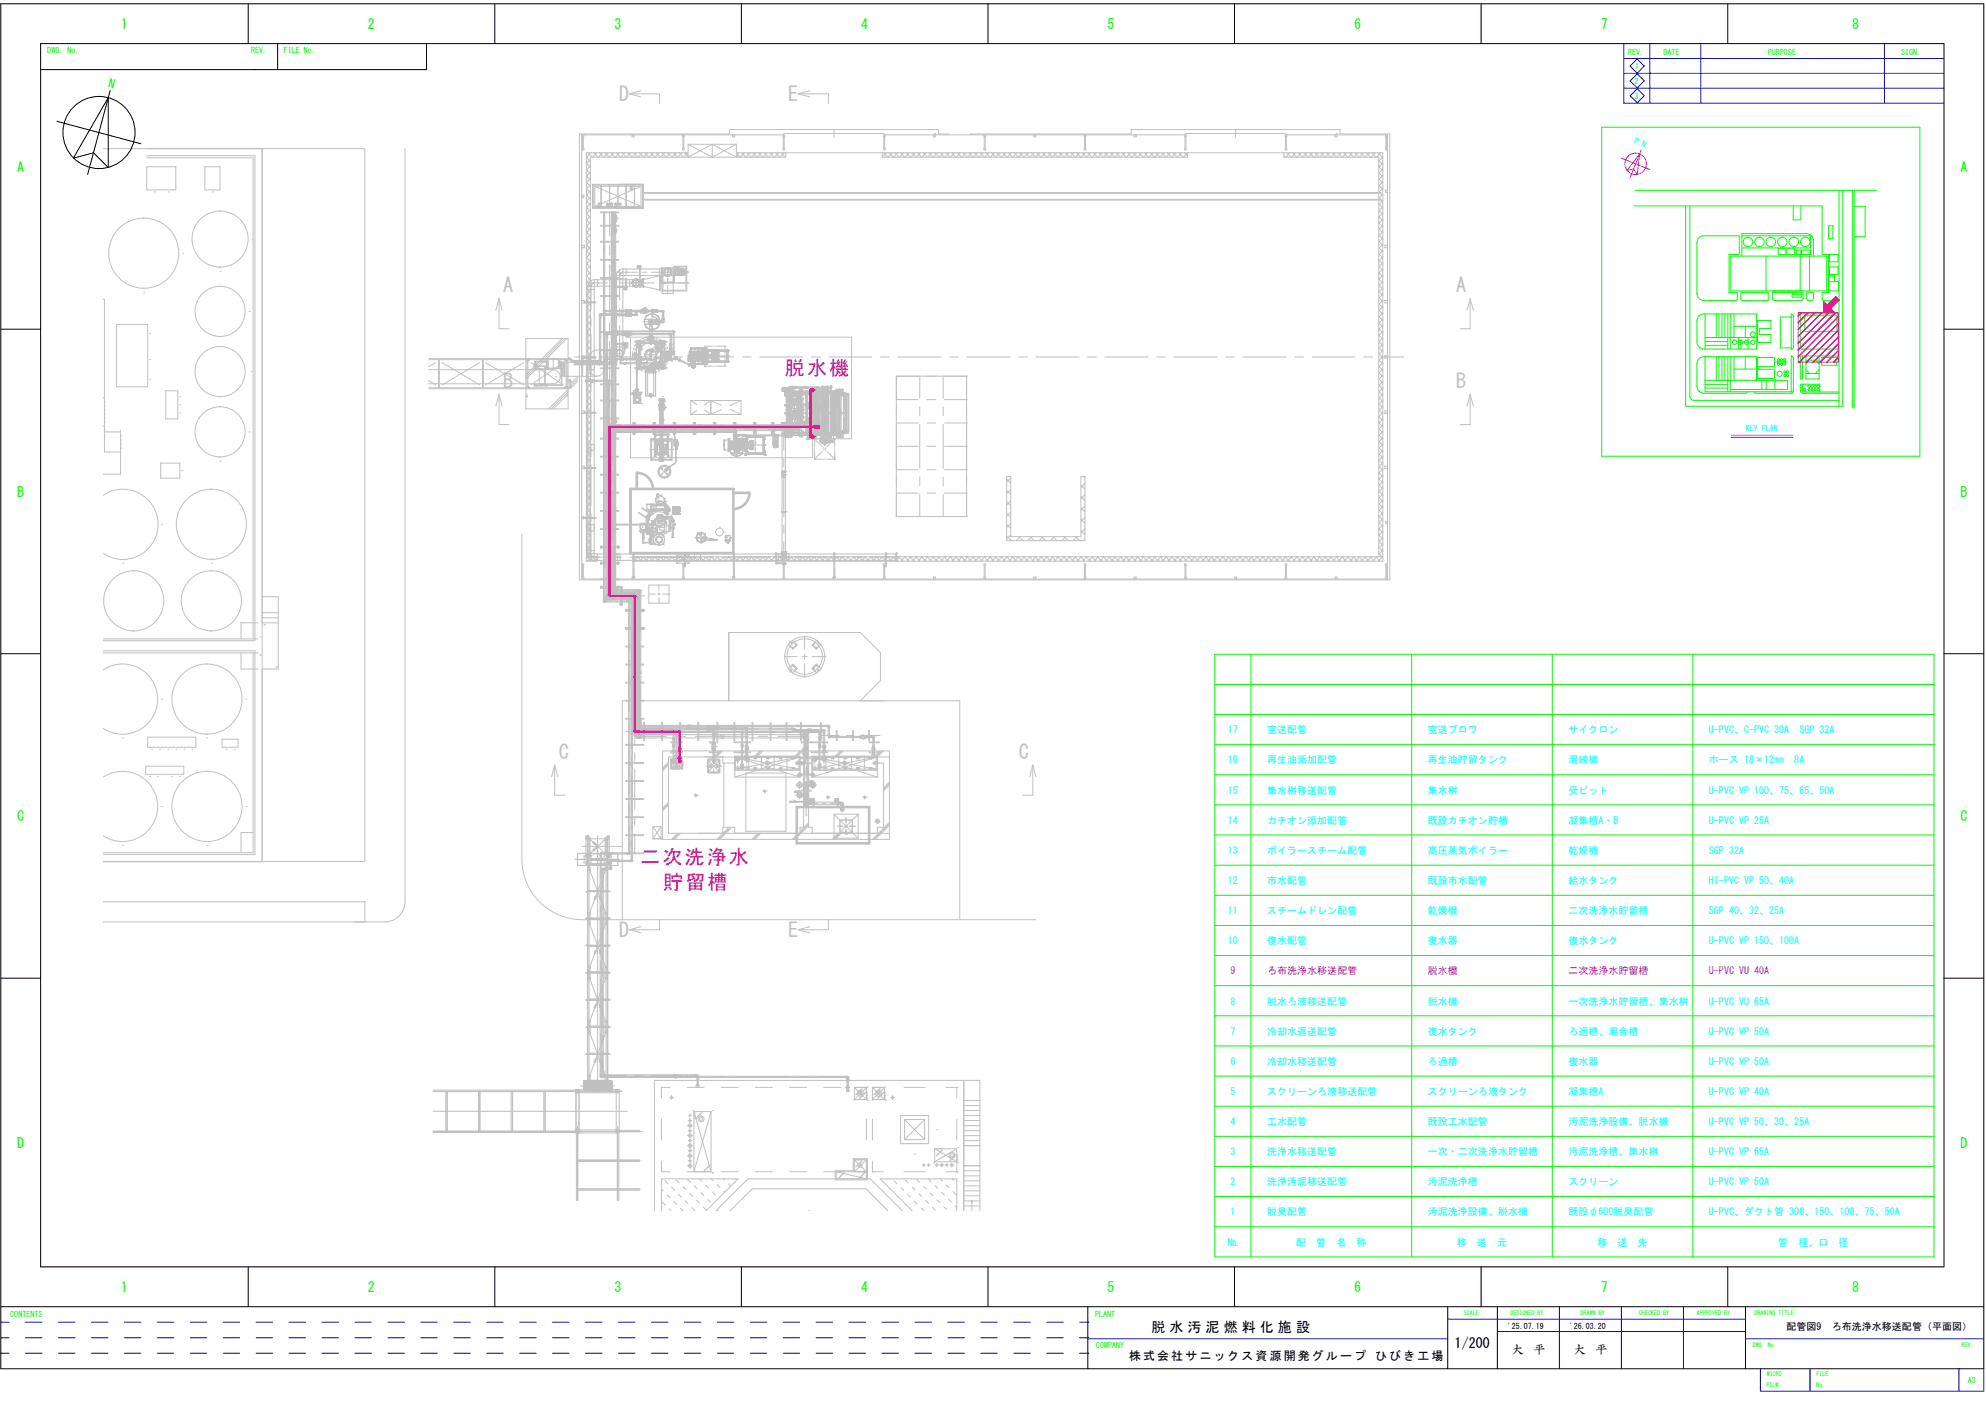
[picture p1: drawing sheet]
<svg xmlns="http://www.w3.org/2000/svg" width="420mm" height="297mm" viewBox="0 0 420 297" stroke-linecap="round" stroke-linejoin="round" font-family="sans-serif">
<defs><g id="words">
<g font-size="4.3" fill="#c0c0c0">
<text x="131" y="21.4">D</text>
<text x="166.8" y="21.4">E</text>
<text x="106.4" y="61.8">A</text>
<text x="308.1" y="61.8">A</text>
<text x="106.4" y="82.1">B</text>
<text x="308.1" y="82.1">B</text>
<text x="118.2" y="160.5">C</text>
<text x="215.5" y="160.5">C</text>
<text x="131" y="198.3">D</text>
<text x="166.8" y="198.3">E</text>
</g>
<g font-size="4.3" fill="#c000c0">
<text x="166.1" y="79.3">脱水機</text>
<text x="135.5" y="182.7">二次洗浄水</text>
<text x="140.3" y="188">貯留槽</text>
</g>
<g font-size="3" fill="#0f0">
<text x="25.6" y="6.2">1</text>
<text x="77.9" y="6.2">2</text>
<text x="130" y="6.2">3</text>
<text x="182.2" y="6.2">4</text>
<text x="234.3" y="6.2">5</text>
<text x="286.5" y="6.2">6</text>
<text x="338.7" y="6.2">7</text>
<text x="391.9" y="6.2">8</text>
<text x="3.6" y="36.4">A</text>
<text x="414.7" y="36.4">A</text>
<text x="3.6" y="105.1">B</text>
<text x="414.7" y="105.1">B</text>
<text x="3.6" y="173.8">C</text>
<text x="414.7" y="173.8">C</text>
<text x="3.6" y="242.8">D</text>
<text x="414.7" y="242.8">D</text>
<text x="25.6" y="273.4">1</text>
<text x="77.9" y="273.4">2</text>
<text x="130" y="273.4">3</text>
<text x="182.2" y="273.4">4</text>
<text x="234.3" y="273.4">5</text>
<text x="286.5" y="273.4">6</text>
<text x="338.7" y="273.4">7</text>
<text x="391.9" y="273.4">8</text>
</g>
<g font-size="3">
<text x="243.6" y="281.7">脱 水 汚 泥 燃 料 化 施 設</text>
<text x="307.7" y="285.3">1/200</text>
</g>
<text font-size="2.5" fill="#0f0" x="22.8" y="18.5" transform="rotate(15 22.8 18.5)">N</text>
<g font-size="2.5">
<text x="238.9" y="287.7">株式 会社 サニ ック ス資 源 開発 グル ープ</text>
<text x="290.9" y="287.7">ひ びき 工場</text>
<text x="319.8" y="286.5">大</text>
<text x="324.4" y="286.5">平</text>
<text x="332.9" y="286.5">大</text>
<text x="337.6" y="286.5">平</text>
</g>
<g font-size="2.1" fill="#0ff">
<text x="259.8" y="155.2">17</text>
<text x="268.1" y="155.2">空送配管</text>
<text x="302" y="155.2">空送ブロワ</text>
<text x="331.8" y="155.2">サイクロン</text>
<text x="361.5" y="155.2">U-PVC、C-PVC 30A　SGP 32A</text>
<text x="259.8" y="161.5">16</text>
<text x="268.1" y="161.5">再生油添加配管</text>
<text x="302" y="161.5">再生油貯留タンク</text>
<text x="331.8" y="161.5">混練機</text>
<text x="361.5" y="161.5">ホース 18×12㎜　8A</text>
<text x="259.8" y="167.9">15</text>
<text x="268.1" y="167.9">集水桝移送配管</text>
<text x="302" y="167.9">集水桝</text>
<text x="331.8" y="167.9">受ピット</text>
<text x="361.5" y="167.9">U-PVC VP 100、75、65、50A</text>
<text x="259.8" y="174.3">14</text>
<text x="268.1" y="174.3">カチオン添加配管</text>
<text x="302" y="174.3">既設カチオン貯槽</text>
<text x="331.8" y="174.3">凝集槽A・B</text>
<text x="361.5" y="174.3">U-PVC VP 25A</text>
<text x="259.8" y="180.7">13</text>
<text x="268.1" y="180.7">ボイラースチーム配管</text>
<text x="302" y="180.7">高圧蒸気ボイラー</text>
<text x="331.8" y="180.7">乾燥機</text>
<text x="361.5" y="180.7">SGP 32A</text>
<text x="259.8" y="187">12</text>
<text x="268.1" y="187">市水配管</text>
<text x="302" y="187">既設市水配管</text>
<text x="331.8" y="187">給水タンク</text>
<text x="361.5" y="187">HI-PVC VP 50、40A</text>
<text x="259.8" y="193.4">11</text>
<text x="268.1" y="193.4">スチームドレン配管</text>
<text x="302" y="193.4">乾燥機</text>
<text x="331.8" y="193.4">二次洗浄水貯留槽</text>
<text x="361.5" y="193.4">SGP 40、32、25A</text>
<text x="259.8" y="199.8">10</text>
<text x="268.1" y="199.8">復水配管</text>
<text x="302" y="199.8">復水器</text>
<text x="331.8" y="199.8">復水タンク</text>
<text x="361.5" y="199.8">U-PVC VP 150、100A</text>
<text x="260.3" y="212.5">8</text>
<text x="268.1" y="212.5">脱水ろ液移送配管</text>
<text x="302" y="212.5">脱水機</text>
<text x="331.8" y="212.5">一次洗浄水貯留槽、集水桝</text>
<text x="361.5" y="212.5">U-PVC VU 65A</text>
<text x="260.3" y="218.9">7</text>
<text x="268.1" y="218.9">冷却水返送配管</text>
<text x="302" y="218.9">復水タンク</text>
<text x="331.8" y="218.9">ろ過槽、混合槽</text>
<text x="361.5" y="218.9">U-PVC VP 50A</text>
<text x="260.3" y="225.3">6</text>
<text x="268.1" y="225.3">冷却水移送配管</text>
<text x="302" y="225.3">ろ過槽</text>
<text x="331.8" y="225.3">復水器</text>
<text x="361.5" y="225.3">U-PVC VP 50A</text>
<text x="260.3" y="231.6">5</text>
<text x="268.1" y="231.6">スクリーンろ液移送配管</text>
<text x="302" y="231.6">スクリーンろ液タンク</text>
<text x="331.8" y="231.6">凝集槽A</text>
<text x="361.5" y="231.6">U-PVC VP 40A</text>
<text x="260.3" y="238">4</text>
<text x="268.1" y="238">工水配管</text>
<text x="302" y="238">既設工水配管</text>
<text x="331.8" y="238">汚泥洗浄設備、脱水機</text>
<text x="361.5" y="238">U-PVC VP 50、30、25A</text>
<text x="260.3" y="244.4">3</text>
<text x="268.1" y="244.4">洗浄水移送配管</text>
<text x="302" y="244.4">一次・二次洗浄水貯留槽</text>
<text x="331.8" y="244.4">汚泥洗浄槽、集水桝</text>
<text x="361.5" y="244.4">U-PVC VP 65A</text>
<text x="260.3" y="250.8">2</text>
<text x="268.1" y="250.8">洗浄汚泥移送配管</text>
<text x="302" y="250.8">汚泥洗浄槽</text>
<text x="331.8" y="250.8">スクリーン</text>
<text x="361.5" y="250.8">U-PVC VP 50A</text>
<text x="260.3" y="257.2">1</text>
<text x="268.1" y="257.2">脱臭配管</text>
<text x="302" y="257.2">汚泥洗浄設備、脱水機</text>
<text x="331.8" y="257.2">既設φ600脱臭配管</text>
<text x="361.5" y="257.2">U-PVC、ダクト管 300、150、100、75、50A</text>
<text x="259.8" y="263.5">№</text>
<text x="274.2" y="263.5">配　管　名　称</text>
<text x="308.2" y="263.5">移　送　元</text>
<text x="338" y="263.5">移　送　先</text>
<text x="376.2" y="263.5">管　種、口　径</text>
</g>
<g font-size="2.1" fill="#c000c0">
<text x="260.3" y="206.2">9</text>
<text x="268.1" y="206.2">ろ布洗浄水移送配管</text>
<text x="302" y="206.2">脱水機</text>
<text x="331.8" y="206.2">二次洗浄水貯留槽</text>
<text x="361.5" y="206.2">U-PVC VU 40A</text>
</g>
<text font-size="2.1" x="378" y="281.3">配管図9　ろ布洗浄水移送配管（平面図）</text>
<g font-size="1.7" fill="#0f0">
<text x="10" y="11.3">DWG. No.</text>
<text x="53.1" y="11.3">REV.</text>
<text x="60" y="11.3">FILE No.</text>
<text x="344.4" y="11.6">REV.</text>
<text x="351.9" y="11.6">DATE</text>
<text x="374" y="11.6">PURPOSE</text>
<text x="402.2" y="11.6">SIGN.</text>
<text x="345.8" y="17.7">2</text>
<text x="346" y="14.5">1</text>
<text x="345.8" y="20.8">3</text>
<text x="2.2" y="278.7">CONTENTS</text>
<text x="231.7" y="278.7">PLANT</text>
<text x="231.9" y="285.2">COMPANY</text>
<text x="416.3" y="292.6">A3</text>
</g>
<g font-size="1.7" fill="#0ff">
<text x="345.7" y="30.3" transform="rotate(22 345.7 30.3)">P.N</text>
<text x="369.3" y="91.1">KEY PLAN</text>
</g>
<g font-size="1.7">
<text x="319" y="281.1">'25.07.19</text>
<text x="332.1" y="281.1">'26.03.20</text>
</g>
<g font-size="1.3" fill="#0f0">
<text x="309.7" y="278.3">SCALE</text>
<text x="319.5" y="278.3">DESIGNED BY</text>
<text x="334.4" y="278.3">DRAWN BY</text>
<text x="346.7" y="278.3">CHECKED BY</text>
<text x="359" y="278.3">APPROVED BY</text>
<text x="371.2" y="278.3">DRAWING TITLE</text>
<text x="370.8" y="285.1">DWG. No.</text>
<text x="415" y="285.1">REV.</text>
<text x="373.7" y="293.4">FILM</text>
<text x="373.8" y="291">MICRO</text>
<text x="384.2" y="293.4">No.</text>
<text x="384.3" y="291">FILE</text>
</g>
</g></defs>
<g fill="none" stroke="#c0c0c0" stroke-width=".21">
<path d="M168.9 19.9h6.4v2.1M168.9 19.9l2.4 .6M171.3 19.2l-2.4 .7M123.2 28.6h.3v.3h-.3zM123.2 31.4h.3v.3h-.3zM123.2 29v2.3M123.4 29v2.3M124.1 32.3v86.4M124.1 39.8l.8 1M124.1 38.5l.8 1M124.1 37.2l.8 .9M124.1 35.9l.8 .9"/>
<path d="M124.1 34.5l.8 1M124.1 33.2l.8 1M124.4 32.3l.9 1M124.9 33.3v84.5M124.9 39.1l-.8 .9M124.9 37.7l-.8 1M124.9 36.4l-.8 .9M124.9 35.1l-.8 .9M124.9 33.8l-.8 .9M125 32.3l-.9 1.1M125.6 32.3l.9 1M126.2 32.3l-.8 1"/>
<path d="M126.8 32.3l.9 1M127.4 32.3l-.8 1M128 32.3l.9 1M128.6 32.3l-.8 1M129.2 32.3l.9 1M129.8 32.3l-.8 1M130.4 32.3l.9 1M130.9 39h5.1v5.1h-5.1M131 32.3l-.8 1M131.6 32.3l.9 1M132.2 32.3l-.8 1M132.8 32.3l.9 1"/>
<path d="M133.4 32.3l-.8 1M133.7 28.5v.5h.5v-.5M134 32.3l.9 1M134.6 32.3l-.8 1M135.2 32.3l.9 1M135.6 39.4v4.3M135.8 32.3l-.8 1M136.4 32.3l.9 1M137.1 32.3l-.9 1M137.6 32.3l.9 1M138.2 32.3l-.8 1M138.9 32.3l.8 1"/>
<path d="M139.4 32.3l-.8 1M140.1 32.3l.8 1M140.7 32.3l-.9 1M141.2 32.3l.9 1M141.9 32.3l-.9 1M142.5 32.3l.8 1M143.1 32.3l-.9 1M143.7 32.3l.8 1M144.3 32.3l-.9 1M144.4 31.4h.3v.3h-.3zM144.4 28.6h.3v.3h-.3zM144.5 29v2.3"/>
<path d="M144.7 29v2.3M155 28.5v.5h.4v-.5M156.9 32.3l.8 1M157.5 32.3l-.9 1M158.1 32.3l.8 1M158.7 32.3l-.9 1M159.3 32.3l.8 1M159.9 32.3l-.9 1M160.5 32.3l.8 1M161.1 32.3l-.9 1M161.7 32.3l.8 1M162.3 32.3l-.9 1"/>
<path d="M162.9 32.3l.8 1M163.5 32.3l-.9 1M164.1 32.3l.9 1M164.7 32.3l-.8 1M165.3 32.3l.8 1M165.7 31.4h.3v.3h-.3zM165.7 28.6h.3v.3h-.3zM165.7 29v2.3M165.8 28.2h.1M165.8 28.5h-42.7v94h170.4v-94h-21.5M165.8 28.2h21.3M165.9 29v2.3"/>
<path d="M165.9 32.3l-.9 1M166.2 32.3v1M176.4 27.4v1.7M186.6 32.3v1h64.6v-1M186.9 32.3l.9 1M186.9 31.4h.3v.3h-.3zM186.9 28.6h.3v.3h-.3zM187 29v2.3M187.1 28.5h63.7M187.2 29v2.3M187.5 32.3l-.8 1M188.1 32.3l.9 1"/>
<path d="M188.7 32.3l-.8 1M189.3 32.3l.9 1M189.9 32.3l-.8 1M190.5 32.3l.9 1M191.1 32.3l-.8 1M191.7 32.3l.9 1M192.3 32.3l-.8 1M192.9 32.3l.9 1M193.5 32.3l-.8 1M194.1 32.3l.9 1M194.7 32.3l-.8 1M195.3 32.3l.9 1"/>
<path d="M195.9 32.3l-.8 1M196.6 32.3l.8 1M197.1 32.3l-.8 1M197.5 28.5v.5h.4v-.5M197.7 28.2h.1M197.8 32.3l.8 1M198.4 32.3l-.9 1M198.9 32.3l.9 1M199.6 32.3l-.9 1M200.2 32.3l.8 1M200.7 28.3h-2.2v-.9h-44.2v.9h-31.7v94.4h171.4v-94.4h-10.5v-.9h-44.2v.9h-34M200.7 32.3l-.8 1"/>
<path d="M201.4 32.3l.8 1M202 32.3l-.9 1M202.6 32.3l.8 1M203.2 32.3l-.9 1M203.7 32.3l.9 1M204.4 32.3l-.9 1M205 32.3l.8 1M205.3 28.3h.1M205.6 32.3l-.9 1M206.2 32.3l.8 1M206.8 32.3l-.9 1M207.4 32.3l.8 1"/>
<path d="M208 32.3l-.9 1M208.2 31.4h.3v.3h-.3zM208.2 28.6h.3v.3h-.3zM208.2 29v2.3M208.4 29v2.3M208.6 32.3l.8 1M209.2 32.3l-.9 1M209.8 32.3l.8 1M210.4 32.3l-.9 1M210.9 32.3l.9 1M211.6 32.3l-.9 1M212.2 32.3l.8 1"/>
<path d="M212.7 32.3l-.8 1M213.4 32.3l.8 1M214 32.3l-.9 1M214.6 32.3l.8 1M215.2 32.3l-.9 1M215.8 32.3l.8 1M216.4 32.3l-.9 1M217 32.3l.8 1M217.6 32.3l-.9 1M218.2 32.3l.8 1M218.7 28.5v.5h.4v-.5M218.8 32.3l-.9 1"/>
<path d="M219.4 32.3l.8 1M220 32.3l-.9 1M220.6 32.3l.8 1M221.2 32.3l-.9 1M221.8 32.3l.8 1M222.4 32.3l-.9 1M223 32.3l.8 1M223.6 32.3l-.9 1M224.2 32.3l.8 1M224.8 32.3l-.9 1M225.4 32.3l.8 1M226 32.3l-.9 1"/>
<path d="M226.6 32.3l.8 1M227.2 32.3l-.9 1M227.8 32.3l.8 1M228.4 32.3l-.9 1M229 32.3l.8 1M229.4 31.4h.3v.3h-.3zM229.4 28.6h.3v.3h-.3zM229.4 29v2.3M229.6 32.3l-.9 1M229.6 29v2.3M230.1 32.3l.9 1M230.7 32.3l-.8 1"/>
<path d="M231.4 32.3l.8 1M231.9 32.3l-.8 1M232.5 32.3l.9 1M233.2 32.3l-.9 1M233.7 32.3l.9 1M234.4 32.3l-.9 1M234.9 32.3l.9 1M235.5 32.3l-.8 1M236.2 32.3l.8 1M236.7 32.3l-.8 1M237.4 32.3l.8 1M238 32.3l-.9 1"/>
<path d="M238.5 32.3l.9 1M239.2 32.3l-.9 1M239.8 32.3l.8 1M239.9 28.5v.5h.5v-.5M240.4 32.3l-.9 1M241 32.3l.8 1M241.6 32.3l-.9 1M242.2 32.3l.8 1M242.8 32.3l-.9 1M243.4 32.3l.8 1M244 32.3l-.9 1M244.6 32.3l.8 1"/>
<path d="M245.2 32.3l-.9 1M245.8 32.3l.8 1M246.4 32.3l-.9 1M247 32.3l.8 1M247.6 32.3l-.9 1M248.2 32.3l.8 1M248.8 32.3l-.9 1M249.4 32.3l.8 1M250 32.3l-.9 1M250.6 32.3l.6 .7M250.6 31.4h.4v.3h-.4zM250.6 28.6h.4v.3h-.4z"/>
<path d="M250.7 29v2.3M250.8 28.2h.1M250.8 28.2h21.2M250.9 29v2.3M251.2 32.3l-.9 1M251.2 33.2v.1M261.4 27.4v1.7M271.6 32.3v1h20.1v84.5M271.6 32.9l.3 .4M271.7 32.3l-.1 .1M271.9 31.4h.3v.3h-.3zM271.9 28.6h.3v.3h-.3z"/>
<path d="M271.9 29v2.3M272.1 29v2.3M272.2 32.3l.9 1M272.9 32.3l-.9 1M273.5 32.3l.8 1M274.1 32.3l-.9 1M274.7 32.3l.8 1M275.3 32.3l-.9 1M275.9 32.3l.8 1M276.5 32.3l-.9 1M277.1 32.3l.8 1M277.7 32.3l-.9 1"/>
<path d="M278.3 32.3l.8 1M278.9 32.3l-.9 1M279.5 32.3l.8 1M280.1 32.3l-.9 1M280.7 32.3l.8 1M281.3 32.3l-.9 1M281.9 32.3l.8 1M282.4 28.5v.5h.5v-.5M282.5 32.3l-.9 1M282.7 28.2h.1M283.1 32.3l.8 1M283.7 32.3l-.9 1"/>
<path d="M284.3 32.3l.8 1M284.9 32.3l-.9 1M285.5 32.3l.8 1M286.1 32.3l-.9 1M286.7 32.3l.8 1M287.3 32.3l-.9 1M287.9 32.3l.8 1M288.5 32.3l-.9 1M289.1 32.3l.8 1M289.7 32.3l-.9 1M290.3 32.3l.8 1M290.9 32.3l-.9 1"/>
<path d="M291.5 32.3l1 1.2M291.7 39.1l.8 1M291.7 37.8l.8 1M291.7 36.5l.8 .9M291.7 35.2l.8 .9M291.7 33.9l.8 .9M292.1 32.3l-.9 1M292.5 32.3v86.4M292.5 39.7l-.8 1M292.5 38.4l-.8 .9M292.5 37.1l-.8 .9M292.5 35.8l-.8 .9"/>
<path d="M292.5 34.5l-.8 .9M292.5 33.1l-.8 1M293.1 31.4h.4v.3h-.4zM293.1 28.6h.4v.3h-.4zM293.2 29v2.3M293.4 29v2.3M123.1 51.9h.5v.5h-.5M123.1 41.3h.4v.4h-.4M124.1 59.6l.8 1M124.1 58.3l.8 1M124.1 57l.8 1M124.1 55.7l.8 .9"/>
<path d="M124.1 54.4l.8 .9M124.1 53l.8 1M124.1 51.7l.8 1M124.1 50.4l.8 1M124.1 49.1l.8 .9M124.1 47.8l.8 .9M124.1 46.4l.8 1M124.1 45.1l.8 1M124.1 43.8l.8 .9M124.1 42.5l.8 .9M124.1 41.2l.8 .9M124.9 58.9l-.8 .9"/>
<path d="M124.9 57.6l-.8 .9M124.9 56.2l-.8 .9M124.9 54.9l-.8 .9M124.9 53.6l-.8 .9M124.9 52.3l-.8 .9M124.9 50.9l-.8 1M124.9 49.6l-.8 .9M124.9 48.3l-.8 .9M124.9 47l-.8 .9M124.9 45.7l-.8 .9M124.9 44.3l-.8 1M124.9 43l-.8 .9"/>
<path d="M124.9 41.7l-.8 .9M124.9 40.4l-.8 .9M125.4 40v3M130.1 44.9v4.8M130.1 51.7v2M130.1 55.6v9.8M136 40.7h156.2M136 40.9h156.2M136 42.2h156.2M136 42.3h156.2M291.7 59l.8 .9M291.7 57.6l.8 1"/>
<path d="M291.7 56.3l.8 1M291.7 55l.8 .9M291.7 53.7l.8 .9M291.7 52.4l.8 .9M291.7 51l.8 1M291.7 49.7l.8 1M291.7 48.4l.8 .9M291.7 47.1l.8 .9M291.7 45.8l.8 .9M291.7 44.4l.8 1M291.7 43.1l.8 .9M291.7 41.8l.8 .9"/>
<path d="M291.7 40.5l.8 .9M292.5 59.6l-.8 .9M292.5 58.2l-.8 1M292.5 56.9l-.8 .9M292.5 55.6l-.8 .9M292.5 54.3l-.8 .9M292.5 53l-.8 .9M292.5 51.6l-.8 1M292.5 50.3l-.8 .9M292.5 49l-.8 .9M292.5 47.7l-.8 .9M292.5 46.4l-.8 .9"/>
<path d="M292.5 45l-.8 1M292.5 43.7l-.8 .9M292.5 42.4l-.8 .9M292.5 41.1l-.8 .9M293.5 40.2h-.4v.5h.4M293.5 51.9h-.5v.5h.5M105.6 63.2v6.4h2.1M105.6 63.2l-.7 2.4M105.6 63.2l.6 2.4M121.5 75.5h4.5M123.1 63.6h.5v.5h-.5M123.1 75.2h.5v.6h-.5"/>
<path d="M124.1 79.5l.8 .9M124.1 78.1l.8 1M124.1 76.8l.8 1M124.1 75.5l.8 .9M124.1 74.2l.8 .9M124.1 72.9l.8 .9M124.1 71.5l.8 1M124.1 70.2l.8 1M124.1 68.9l.8 .9M124.1 67.6l.8 .9M124.1 66.3l.8 .9M124.1 64.9l.8 1"/>
<path d="M124.1 63.6l.8 1M124.1 62.3l.8 .9M124.1 61l.8 .9M124.9 78.7l-.8 .9M124.9 77.4l-.8 .9M124.9 76l-.8 1M124.9 74.7l-.8 .9M124.9 73.4l-.8 .9M124.9 72.1l-.8 .9M124.9 70.8l-.8 .9M124.9 69.4l-.8 1M124.9 68.1l-.8 .9"/>
<path d="M124.9 66.8l-.8 .9M124.9 65.5l-.8 .9M124.9 64.2l-.8 .9M124.9 62.8l-.8 1M124.9 61.5l-.8 .9M124.9 60.2l-.8 .9M127.8 65.8h1.4M127.9 75.5h1.8M129.8 65.8h.5M130.1 76.2h.1M130.1 67.4v1.9M130.1 71.3v4.9"/>
<path d="M130.9 65.8h1.4M131.5 75.5h9.2M132.3 65.8h.1M135.2 76.5h.1M135.2 73.6l.1 .1M135.2 73.9h.1M135.2 76.3h.1M135.2 76.4h.1M135.3 73.8h.1M135.3 76.3h.1M135.3 76.3v.2M135.3 73.8h-.1"/>
<path d="M135.3 73.7v.2M135.3 76.1l.1 .1M135.3 76.5h.1M135.3 73.7h.1M135.3 76.2h.1M135.3 73.9v.1M135.3 76.3h.3M135.3 73.7v.1M135.3 73.7l.2 .1M135.3 76.4v.1M135.3 76.4l-.1 .1M135.3 74h.1"/>
<path d="M135.4 73.5v.1M135.4 73.9h.1M135.4 73.9l-.1 .2M135.4 73.6l.2 .1M135.4 73.6h-.1M135.4 76.2l.1 .3M135.4 76.2v.1M135.4 76.4h-.1M135.4 73.6h.1M135.4 76.5h.1M135.4 73.6v.1M135.4 73.7l.1 .1z"/>
<path d="M135.4 76.3l.1 .1zM135.4 76.3h.1M135.4 73.7h.1M135.4 76.5v.1M135.4 73.7v.2M135.4 74.1h.1M135.4 77.6h1.4M135.4 73.7v.1M135.4 74v.1M135.4 76.1v.4M135.5 73.9h.1M135.5 76.2h.1"/>
<path d="M135.5 73.9v.1M135.5 76.1v.1M135.5 73.7h.1M135.5 73.7l-.1 .2M135.5 74h.1M135.5 76.5l.1 .1M135.5 74v.1M135.5 76.1l.1 .1M135.5 76.5h.1M135.5 76.2h-.2M135.5 73.8h.1M135.5 73.6h.1"/>
<path d="M135.5 76.4h.1M135.5 76.5l-.1 .1M135.5 76.3h.1M135.5 76.3h-.1M135.6 73.8h.1M135.6 76.3h.1M135.6 73.9l.1 .1M135.6 73.9h-.1M135.6 73.8h-.3M135.6 73.7h.1M135.6 76.5h-.1M135.6 73.9h.1"/>
<path d="M135.6 76.5h.1M135.6 73.5h.1M135.6 76.6h.1M135.6 73.5l-.1 .2M135.6 73.7l-.1 .1M135.6 76.2v.3M135.6 76.3v.1M135.6 73.7l-.1 .3M135.6 73.9v.1M135.6 76.4h.1M135.7 73.7h.1M135.7 76.4h.1"/>
<path d="M135.7 74h.1M135.7 76.2l-.1 .1M136.5 65.8h1M137.3 77.6h.6M137.3 72.5h.6M137.5 77.6v.1M137.5 77.7h.1M137.5 72.3h.1M137.5 72.5h.1M137.5 77.4h.1M137.5 77.5v.1M137.5 72.4v.2"/>
<path d="M137.5 72.7h.1M137.5 77.8h.1M137.5 77.5h.1M137.5 72.6v.1M137.5 72.3v.1M137.5 77.7v.1M137.5 72.4h.1M137.5 72.7h.2M137.5 72.4l.1 .1M137.5 77.5l.1 .1M137.6 72.6h.1M137.6 72.5h.1"/>
<path d="M137.6 77.7h.1M137.6 77.6h.1M137.6 77.6h-.1M137.6 77.8h.1M137.6 72.6h-.1M137.6 77.7h-.1M137.6 77.4v.1M137.6 77.5l.1 .2zM137.7 72.6h.1M137.6 72.4h.1M137.6 72.6l.1 .1M137.6 77.7v.1"/>
<path d="M137.6 77.5h.1M137.6 72.4l.1 .2M137.6 72.8h.1M137.6 77.9h.1M137.6 72.2v.6M137.6 77.3v.6M137.7 77.4h.1M137.7 72.3h-.1M137.7 72.3h.1M137.7 72.5h.1M137.7 77.7h.1M137.7 77.6h.1"/>
<path d="M137.7 72.6l.1 .1M137.7 77.7l.1 .1M137.7 77.4l-.2 .1M137.7 77.8h.1M137.8 77.5h.1M137.8 72.4h.1M137.8 77.7h.1M137.8 72.6v.1M137.8 72.3v.1M137.8 72.5h.1M137.8 77.6h.1M137.8 77.7v.1"/>
<path d="M137.8 72.4v.2M137.8 77.5v.2M137.8 72.6h.1M137.8 77.6h-.1M137.8 72.3l-.1 .2M137.8 77.4l-.1 .2M137.9 72.5h.1M137.9 77.6h.1M137.9 65.8h.5M138.5 77.6h1.3M138.8 65.8h1.1M139.6 74h.1"/>
<path d="M139.6 73.7l.1 .1M139.6 76.4h.1M139.6 76.2l.1 .1M139.7 73.7h.1M139.7 76.3v.1M139.7 73.9l.1 .1M139.7 76.4h.1M139.7 73.5h.1M139.7 76.6h.1M139.7 74.1h.3v3.1M139.7 76.2v.3M139.7 73.5l.1 .2"/>
<path d="M139.7 73.7v.2M139.7 76.2v.1M139.7 74.1v3.1M139.7 76.2h.1M139.7 73.8h.3M139.7 76.3h.3M139.7 73.9l-.1 .1M139.7 73.9h.1M139.7 73.8h.1M139.7 76.5h.2M139.7 76.3h.1M139.7 76.3h.2"/>
<path d="M139.8 73.6h.1M139.8 76.5h.1M139.8 73.7h.1M139.8 76.2h-.1M139.8 76.2h.2M139.8 74v.1M139.8 76.1h.1M139.8 76.4v.1M139.8 74h.1M139.8 76.5l-.1 .1M139.8 76.2h.1M139.8 73.9h.1"/>
<path d="M139.8 73.9v.1M139.8 77.6h.1M139.8 73.7l.1 .2M139.8 76.3l.1 .1M139.8 74.1h.1M139.8 75.5h.1M139.8 72.5v2M139.8 74.7v.8M139.8 76v1.6M139.8 73.8l.1 .1M139.9 65.8h.1M139.9 73.7h.1"/>
<path d="M139.9 76.5h.1M139.9 76.3l-.1 .1M139.9 73.6h.1M139.9 76.5v.1M139.9 73.6v.1M139.9 76.3h.1M139.9 76.2h.1M139.9 73.9h.1M139.9 73.9l.1 .2M139.9 73.5v.1M139.9 76.6h.1M140 73.8h.1"/>
<path d="M140 76.3h.1M140 74h-.2M140 73.6l-.3 .1M140 73.7h.1M140 73.8v.1M140 73.6v.1M140 73.7l-.2 .1M140 76.4l.1 .1M140 76.4h-.1M140 76.2h.1M140 76.1l-.1 .1M140 73.7v.1"/>
<path d="M140 73.8l.1 .1M140 73.9h.1M140 76.3l-.1 .2M140.1 76.3h-.1M140.1 76.3h.1M140.1 76.5h.1M140.1 73.9l-.1 .1M140.1 73.6l-.1 .1M142.5 75.5h1.8M145.8 74.6h.1M145.8 76.1h.3M145.8 76.4h.1"/>
<path d="M145.8 76.4h.3M145.8 76.1v.3M145.8 74.6h.3M145.8 75.4h2.6M145.9 76.1h.1M145.9 76.2h.1M145.9 74.5h.1M145.9 76.2v.1M145.9 76.2v.3l.1-.3M145.9 74.5v-.3l.1 .3M146 74.4h.1M146 74.5h.1"/>
<path d="M146 74.4v.1M146 76.3h.1M146 76.2v.1M146 76.5h.1M146 74.2v.3M146 76.2v.3M146 76.2h-.1M146 74.4l-.1 .1M146 76.2h.1M146 76.1l.1 .3M146.1 74.4v.2h-.3M146.1 74.4h.1"/>
<path d="M146.1 76.4h.1M146.1 74.3h.1M146.1 76.1h-.3M146.1 74.3v.3M146.1 76.1v.3M146.1 74.3v.1M146.1 74.3h-.3v.3M146.1 74.6h.1M146.1 75.5h9.2M146.2 76.1h.1M146.2 74.4h.1M148.4 74.1v.2"/>
<path d="M148.4 74.3l.1 .1M148.5 74.3h.1M148.5 74.3h.2M148.5 74h.2M148.5 74l-.1 .1M148.5 76.4h.1M148.5 76.5h.2M148.5 74.2h.2M148.6 74.1v.1M148.6 76.5h.1M148.6 74.2h.1M148.6 76.5v.1"/>
<path d="M148.6 76.6h.1M148.6 74.3h.1M148.6 76.8h.1M148.6 76.5v.3M148.6 74.2v-.2v.3M148.7 74.2h.1M148.7 76.5h.1M148.7 76.4h.1M148.7 74.3h-.2M148.7 74.1h.1M148.7 76.6h.1M148.7 74.1v.2"/>
<path d="M148.7 76.3l-.2 .1M148.7 76.3v.4l-.3-.1 .1-.2M148.7 76.4v.2M148.7 74v.4M148.8 76.4h.1M148.8 74.1h.1M149.4 75.4h1.1M151.5 75.4h2.6M153.7 74.1v.2M153.7 76.4v.2M153.7 74.3l.1 .1M153.8 74.1h.1"/>
<path d="M153.8 76.3h.2M153.8 74.3h.2M153.8 76.3l-.1 .1M153.8 74l.3 .1-.1 .3M153.8 76.6h.1M153.8 76.4h.1M153.8 76.5h.4M153.8 74.2h.4M153.9 74.2h.2M153.9 76.5h.2M153.9 74.2h.1M153.9 76.5v.1"/>
<path d="M153.9 74.1h.1M153.9 76.5h.1M153.9 74.3h.1M153.9 74.1v.1M153.9 76.6h.1M153.9 74.1v.2M154 74.2h.1M154 76.5h.1M154 74.3h.1M154 76.4h.1M154 76.3v.4l-.3-.1M154.1 75.4h.1"/>
<path d="M154.1 76.4h.1M154.1 74.1h.1M154.2 74.2h.1M154.2 76.5h.1M154.2 74.1h.1M154.2 76.4h.1M157.1 75.5h1.8M160.7 75.5h9.2M171.7 75.5h1.8M175.3 75.5h9.2M186.3 75.5h1.8M189.9 75.5h9.2"/>
<path d="M200.9 75.5h1.8M204.6 75.5h9.1M215.5 75.5h1.8M219.2 75.5h9.1M230.1 75.5h1.8M233.8 75.5h9.1M244.7 75.5h1.8M248.4 75.5h9.1M259.3 75.5h1.9M263 75.5h9.1M273.9 75.5h1.9M277.6 75.5h9.1"/>
<path d="M288.5 75.5h1.9M291.7 78.8l.8 .9M291.7 77.4l.8 1M291.7 76.1l.8 1M291.7 74.8l.8 1M291.7 73.5l.8 .9M291.7 72.2l.8 .9M291.7 70.8l.8 1M291.7 69.5l.8 1M291.7 68.2l.8 1M291.7 66.9l.8 .9M291.7 65.6l.8 .9"/>
<path d="M291.7 64.2l.8 1M291.7 62.9l.8 1M291.7 61.6l.8 .9M291.7 60.3l.8 .9M292.2 75.5h4.6M292.5 79.4l-.8 .9M292.5 78l-.8 1M292.5 76.7l-.8 1M292.5 75.4l-.8 .9M292.5 74.1l-.8 .9M292.5 72.8l-.8 .9M292.5 71.4l-.8 1"/>
<path d="M292.5 70.1l-.8 1M292.5 68.8l-.8 .9M292.5 67.5l-.8 .9M292.5 66.2l-.8 .9M292.5 64.8l-.8 1M292.5 63.5l-.8 1M292.5 62.2l-.8 .9M292.5 60.9l-.8 .9M293.5 63.6h-.5v.5h.5M293.5 75.2h-.5v.6h.5M296.8 75.5h.1M311 63.2v6.4h-2.1"/>
<path d="M311 63.2l.7 2.4M311 63.2l-.6 2.4M105.6 83.4v6.4h2.1M105.6 83.4l-.7 2.5M105.6 83.4l.6 2.5M123.1 86.9h.5v.6h-.5M123.1 98.6h.5v.6M123.6 98.8v.4h-.5M123.6 99.1h.9M123.6 98.9h2.3v.2h-2.3M124.1 99.3l.8 .9M124.1 98l.8 .9"/>
<path d="M124.1 96.6l.8 1M124.1 95.3l.8 1M124.1 94l.8 .9M124.1 92.7l.8 .9M124.1 91.4l.8 .9M124.1 90l.8 1M124.1 88.7l.8 .9M124.1 87.4l.8 .9M124.1 86.1l.8 .9M124.1 84.8l.8 .9M124.1 83.4l.8 1M124.1 82.1l.8 .9"/>
<path d="M124.1 80.8l.8 .9M124.3 99h.1M124.3 98.9v.1M124.4 99h.1M124.9 99.8l-.8 1M124.9 98.5l-.8 .9M124.9 97.2l-.8 .9M124.9 95.9l-.8 .9M124.9 94.5l-.8 1M124.9 93.2l-.8 .9M124.9 91.9l-.8 .9M124.9 90.6l-.8 .9"/>
<path d="M124.9 89.2l-.8 1M124.9 87.9l-.8 1M124.9 86.6l-.8 .9M124.9 85.3l-.8 .9M124.9 84l-.8 .9M124.9 82.6l-.8 1M124.9 81.3l-.8 1M124.9 80l-.8 .9M125.1 99.1h.8M125.7 99h.1M125.7 98.9v.1M125.8 99h.1"/>
<path d="M125.9 99.1h.1M134 89.5h.1M134 89.7h.1M134 89.9h.1M134 90.1h.1M134 90.4h.1M134 90.6h.1M134 90.8h.1M134 91h.1M134 91.2h.1M134 91.4h.1M134 91.6h.1"/>
<path d="M134 89.5l.2 .1M134 89.6h.2M134 89.7l.2 .1M134 89.9l.2 .1M134 90.1l.2 .2M134 90.4l.2 .1M134 90.6l.2 .1M134 90.8l.2 .1M134 91l.2 .1M134 91.2l.2 .1M134 91.4l.2 .1M134 91.6l.2 .1"/>
<path d="M134 89.6h.1M134 89.8h.2M134 89.8h.1M134 90h.2M134 90h.1M134 90.3h.2M134 90.2h.1M134 90.4h.2M134 90.6h.2M134 90.8h.2M134 91.1h.2M134 91.3h.2"/>
<path d="M134 91.5h.2M134 91.7h.2M134 90.3h.1M134 90.5h.1M134 90.7h.1M134 90.9h.1M134 91.1h.1M134 91.8h.1M134 89.5v2.3M134 91.3h.1M134 91.5h.1M134 91.7h.1"/>
<path d="M134 89.5v.1M134 89.7v.1M134 89.9v.1M134 90.1v.2M134 90.4v.1M134 90.6v.1M134 90.8v.1M134 91v.1M134 91.2v.1M134 91.4v.1M134 91.6v.1M134.1 91.8h.1"/>
<path d="M134.1 89.5v2.3M134.1 89.5h.1M134.1 89.7h.1M134.1 89.9h.1M134.1 90.1h.1M134.1 90.4h.1M134.1 90.6h.1M134.1 90.8h.1M134.1 91h.1M134.1 91.2h.1M134.1 91.4h.1M134.1 91.6h.1"/>
<path d="M134.1 89.6h.1M134.1 89.8h.1M134.1 90h.1M134.1 90.2h.1M134.2 89.6h.1M134.2 89.9h.1M134.2 90.1h.1M134.2 90.3h.1M134.2 90.5h.1M134.2 90.7h.1M134.2 90.9h.1M134.2 91.1h.1"/>
<path d="M134.2 91.4h.1M134.2 91.6h.1M134.2 91.8h.1M134.2 89.5v2.3M134.2 89.8h.1M134.2 90h.1M134.2 91.3h.1M134.2 91.5h.1M134.2 91.7h.1M134.2 89.5h-.3v2.3h.3M169 85.4h.1M169 84.8v.2"/>
<path d="M169 85v.1M169 85.2v.2M169.6 86.9h.3M171 89.3h.9v.1h-.9zM171 89.3h.9M171 89.3h.1M171.1 89.4h.1M171.1 89.2v.2M171.2 89.3h.1M171.2 89.3l-.1 .1M171.3 89.3h.1M171.3 89.4h.1"/>
<path d="M171.3 89.3v.1M171.3 89.2v.2M171.4 89.3h.1M171.4 89.3l-.1 .1M171.4 89.3v.1M171.5 89.3h.1M171.5 89.4h.1M171.6 89.4h.1M171.6 89.2v.2M171.6 89.3h.1M171.6 89.3l-.1 .1M171.7 89.3h.1"/>
<path d="M171.7 89.4h.1M171.7 89.3v.1M171.8 89.4h.1M171.8 89.2v.2M171.8 89.3h.1M171.8 89.3l-.1 .1M171.9 89.3h.1M171.9 83.1h.1M171.9 83l.1 .5 .1-.5M171.9 83.1h.2M171.9 83.2h.1M171.9 83.1v.1"/>
<path d="M171.9 83h.2M172 83v.1M172 83.4v.1M172.1 83.3h.1M172.1 83.1h.1M172.1 83.1v.2M291.7 99.9l.8 1M291.7 98.6l.8 .9M291.7 97.3l.8 .9M291.7 95.9l.8 1M291.7 94.6l.8 1M291.7 93.3l.8 .9"/>
<path d="M291.7 92l.8 .9M291.7 90.7l.8 .9M291.7 89.3l.8 1M291.7 88l.8 1M291.7 86.7l.8 .9M291.7 85.4l.8 .9M291.7 84.1l.8 .9M291.7 82.7l.8 1M291.7 81.4l.8 1M291.7 80.1l.8 .9M292.5 99.2l-.8 .9M292.5 97.9l-.8 .9"/>
<path d="M292.5 96.5l-.8 1M292.5 95.2l-.8 1M292.5 93.9l-.8 .9M292.5 92.6l-.8 .9M292.5 91.3l-.8 .9M292.5 89.9l-.8 1M292.5 88.6l-.8 1M292.5 87.3l-.8 .9M292.5 86l-.8 .9M292.5 84.6l-.8 1M292.5 83.3l-.8 1M292.5 82l-.8 1"/>
<path d="M292.5 80.7l-.8 .9M293.5 86.9h-.5v.6h.5M293.5 98.6h-.5v.6h.5M311 83.4v6.4h-2.1M311 83.4l.7 2.5M311 83.4l-.6 2.5M110.4 113.1v68.7M123.1 109.3h.4v.4h-.4M123.2 119.3h.3v.3h-.3zM123.2 119.7v2.3M123.4 119.7v2.3M124.1 117.8l.8 .9"/>
<path d="M124.1 116.5l.8 .9M124.1 115.1l.8 1M124.1 113.8l.8 .9M124.1 112.5l.8 .9M124.1 111.2l.8 .9M124.1 109.9l.8 .9M124.1 108.5l.8 1M124.1 107.2l.8 .9M124.1 105.9l.8 .9M124.1 104.6l.8 .9M124.1 103.3l.8 .9M124.1 101.9l.8 1"/>
<path d="M124.1 100.6l.8 .9M124.2 117.8v-22.2h.6v22.2M124.9 117l-.8 .9M124.9 115.7l-.8 .9M124.9 114.3l-.8 1M124.9 113l-.8 1M124.9 111.7l-.8 .9M124.9 110.4l-.8 .9M124.9 109.1l-.8 .9M124.9 107.7l-.8 1M124.9 106.4l-.8 1M124.9 105.1l-.8 .9"/>
<path d="M124.9 103.8l-.8 .9M124.9 102.5l-.8 .9M124.9 101.1l-.8 1M125.3 117.8l.8 .9M125.4 117.8l-.9 .9M127.7 109.7h.3v.6h-.3zM127.8 110.3h.1M127.8 109.6v.2M127.8 109.9v.1M127.8 110.1v.2M134.9 117.8l.8 .9M135 117.8l-.8 .9"/>
<path d="M136.1 117.8l.8 .9M136.2 117.8l-.8 .9M137.3 117.8l.8 .9M137.4 117.8l-.9 .9M138.5 117.8l.8 .9M138.6 117.8l-.8 .9M139.7 117.8l.8 .9M139.8 117.8l-.8 .9M140.9 117.8l.9 .9M141 117.8l-.8 .9M142.1 117.8l.8 .9M142.2 117.8l-.8 .9"/>
<path d="M143.3 117.8l.8 .9M143.4 117.8l-.8 .9M144.4 119.3h.3v.3h-.3zM144.5 119.7v2.3M144.5 117.8l.9 .9M144.6 117.8l-.8 .9M144.7 119.7v2.3M145.7 117.8l.9 .9M145.8 117.8l-.8 .9M146.3 117.9v.7M146.9 117.8l.8 .9M147 117.8l-.8 .9"/>
<path d="M148.1 117.8l.8 .9M148.2 117.8l-.8 .9M149.3 117.8l.9 .9M149.4 117.8l-.8 .9M150.5 117.8l.9 .9M150.6 117.8l-.8 .9M151.7 117.8l.9 .9M151.8 117.8l-.8 .9M152.9 117.8l.9 .9M153 117.8l-.8 .9M154.1 117.8l.9 .9M154.2 117.8l-.8 .9"/>
<path d="M155.3 117.8l.9 .9M155.4 117.8l-.8 .9M156.5 117.8l.9 .9M156.6 117.8l-.8 .9M157.7 117.8l.9 .9M157.8 117.8l-.8 .9M158.9 117.8l.9 .9M159 117.8l-.8 .9M160.1 117.8l.9 .9M160.3 117.8l-.9 .9M161.3 117.8l.9 .9M161.4 117.8l-.8 .9"/>
<path d="M162.5 117.8l.9 .9M162.6 117.8l-.8 .9M163.7 117.8l.9 .9M163.9 117.8l-.9 .9M164.9 117.8l.9 .9M165.1 117.8l-.9 .9M165.7 119.3h.3v.3h-.3zM165.7 119.7v2.3M165.9 119.7v2.3M166.1 117.8l.9 .9M166.3 117.8l-.9 .9M167.3 117.8l.9 .9"/>
<path d="M167.4 117.8l-.8 .9M168.5 117.8l.9 .9M168.7 117.8l-.9 .9M169.7 117.8l.9 .9M169.9 117.8l-.9 .9M170.9 117.8l.9 .9M171.1 117.8l-.9 .9M172.1 117.8l.9 .9M172.3 117.8l-.9 .9M173.4 117.8l.8 .9M173.5 117.8l-.9 .9M174.5 117.8l.9 .9"/>
<path d="M174.7 117.8l-.9 .9M175.7 117.8l.9 .9M175.9 117.8l-.9 .9M177 117.8l.8 .9M177.1 117.8l-.9 .9M178.2 117.8l.8 .9M178.3 117.8l-.9 .9M179.4 117.8l.8 .9M179.5 117.8l-.9 .9M180.6 117.8l.8 .9M180.7 117.8l-.9 .9M181.8 117.8l.8 .9"/>
<path d="M181.9 117.8l-.9 .9M183 117.8l.8 .9M183.1 117.8l-.9 .9M184.2 117.8l.8 .9M184.3 117.8l-.9 .9M185.4 117.8l.8 .9M185.5 117.8l-.9 .9M186.6 117.8l.8 .9M186.7 117.8l-.9 .9M186.9 119.3h.3v.3h-.3zM187 119.7v2.3M187.2 119.7v2.3"/>
<path d="M187.8 117.8l.8 .9M187.9 117.8l-.9 .9M189 117.8l.8 .9M189.1 117.8l-.9 .9M190.2 117.8l.8 .9M190.3 117.8l-.9 .9M191.4 117.8l.8 .9M191.5 117.8l-.9 .9M192.6 117.8l.8 .9M192.7 117.8l-.8 .9M193.8 117.8l.8 .9M193.9 117.8l-.8 .9"/>
<path d="M195 117.8l.8 .9M195.1 117.8l-.9 .9M196.2 117.8l.8 .9M196.3 117.8l-.8 .9M197.4 117.8l.8 .9M197.5 117.8l-.8 .9M198.6 117.8l.8 .9M198.7 117.8l-.8 .9M199.8 117.8l.8 .9M199.9 117.8l-.8 .9M201 117.8l.8 .9M201.1 117.8l-.8 .9"/>
<path d="M202.2 117.8l.9 .9M202.3 117.8l-.8 .9M203.4 117.8l.9 .9M203.5 117.8l-.8 .9M204.6 117.8l.8 .9M204.7 117.8l-.8 .9M205.8 117.8l.8 .9M205.9 117.8l-.8 .9M207 117.8l.9 .9M207.1 117.8l-.8 .9M208.2 119.3h.3v.3h-.3zM208.2 119.7v2.3"/>
<path d="M208.2 117.8l.9 .9M208.3 117.8l-.8 .9M208.4 119.7v2.3M209.4 117.8l.8 .9M209.5 117.8l-.8 .9M210.6 117.8l.8 .9M210.7 117.8l-.8 .9M211.8 117.8l.8 .9M211.9 117.8l-.8 .9M213 117.8l.8 .9M213.1 117.8l-.8 .9M214.2 117.8l.9 .9"/>
<path d="M214.3 117.8l-.8 .9M215.4 117.8l.8 .9M215.5 117.8l-.8 .9M216.6 117.8l.8 .9M216.7 117.8l-.8 .9M217.8 117.8l.9 .9M217.9 117.8l-.8 .9M219 117.8l.9 .9M219.1 117.8l-.8 .9M220.2 117.8l.9 .9M220.3 117.8l-.8 .9M221.4 117.8l.8 .9"/>
<path d="M221.5 117.8l-.8 .9M222.6 117.8l.9 .9M222.7 117.8l-.8 .9M223.8 117.8l.9 .9M223.9 117.8l-.8 .9M225 117.8l.9 .9M225.1 117.8l-.8 .9M226.2 117.8l.9 .9M226.3 117.8l-.8 .9M227.4 117.8l.9 .9M227.5 117.8l-.8 .9M228.6 117.8l.9 .9"/>
<path d="M228.7 117.8l-.8 .9M229.4 119.3h.3v.3h-.3zM229.4 119.7v2.3M229.6 119.7v2.3M229.8 117.8l.9 .9M229.9 117.8l-.8 .9M231 117.8l.9 .9M231.1 117.8l-.8 .9M232.2 117.8l.9 .9M232.3 117.8l-.8 .9M233.4 117.8l.9 .9M233.6 117.8l-.9 .9"/>
<path d="M234.6 117.8l.9 .9M234.8 117.8l-.9 .9M235.8 117.8l.9 .9M235.9 117.8l-.8 .9M237 117.8l.9 .9M237.2 117.8l-.9 .9M238.2 117.8l.9 .9M238.4 117.8l-.9 .9M239.4 117.8l.9 .9M239.6 117.8l-.9 .9M240.6 117.8l.9 .9M240.8 117.8l-.9 .9"/>
<path d="M241.8 117.8l.9 .9M242 117.8l-.9 .9M243 117.8l.9 .9M243.2 117.8l-.9 .9M244.2 117.8l.9 .9M244.4 117.8l-.9 .9M245.4 117.8l.9 .9M245.6 117.8l-.9 .9M246.7 117.8l.8 .9M246.8 117.8l-.9 .9M247.9 117.8l.8 .9M248 117.8l-.9 .9"/>
<path d="M249 117.8l.9 .9M249.2 117.8l-.9 .9M250.3 117.8l.8 .9M250.4 117.8l-.9 .9M250.6 119.3h.4v.3h-.4zM250.7 119.7v2.3M250.9 119.7v2.3M251.5 117.8l.8 .9M251.6 117.8l-.9 .9M252.7 117.8l.8 .9M252.8 117.8l-.9 .9M253.9 117.8l.8 .9"/>
<path d="M254 117.8l-.9 .9M255.1 117.8l.8 .9M255.2 117.8l-.9 .9M256.3 117.8l.8 .9M256.4 117.8l-.9 .9M257.5 117.8l.8 .9M257.6 117.8l-.9 .9M258.7 117.8l.8 .9M258.8 117.8l-.9 .9M259.9 117.8l.8 .9M260 117.8l-.9 .9M261.1 117.8l.8 .9"/>
<path d="M261.2 117.8l-.9 .9M262.3 117.8l.8 .9M262.4 117.8l-.8 .9M263.5 117.8l.8 .9M263.6 117.8l-.9 .9M264.7 117.8l.8 .9M264.8 117.8l-.9 .9M265.9 117.8l.8 .9M266 117.8l-.8 .9M267.1 117.8l.8 .9M267.2 117.8l-.8 .9M268.3 117.8l.8 .9"/>
<path d="M268.4 117.8l-.8 .9M269.5 117.8l.8 .9M269.6 117.8l-.8 .9M270.7 117.8l.8 .9M270.8 117.8l-.8 .9M271.9 117.8l.9 .9M271.9 119.3h.3v.3h-.3zM271.9 119.7v2.3M272 117.8l-.8 .9M272.1 119.7v2.3M273.1 117.8l.8 .9M273.2 117.8l-.8 .9"/>
<path d="M274.3 117.8l.8 .9M274.4 117.8l-.8 .9M275.5 117.8l.9 .9M275.6 117.8l-.8 .9M276.7 117.8l.9 .9M276.8 117.8l-.8 .9M277.9 117.8l.9 .9M278 117.8l-.8 .9M279.1 117.8l.8 .9M279.2 117.8l-.8 .9M280.3 117.8l.9 .9M280.4 117.8l-.8 .9"/>
<path d="M281.5 117.8l.9 .9M281.6 117.8l-.8 .9M282.7 117.8l.9 .9M282.8 117.8l-.8 .9M283.9 117.8l.9 .9M284 117.8l-.8 .9M285.1 117.8l.9 .9M285.2 117.8l-.8 .9M286.3 117.8l.9 .9M286.4 117.8l-.8 .9M287.5 117.8l.9 .9M287.6 117.8l-.8 .9"/>
<path d="M288.7 117.8l.9 .9M288.8 117.8l-.8 .9M289.9 117.8l.9 .9M290 117.8l-.8 .9M291.1 117.8l.9 .9M291.3 117.8l-.9 .9M291.7 117.1l.8 .9M291.7 115.8l.8 .9M291.7 114.4l.8 1M291.7 113.1l.8 1M291.7 111.8l.8 .9M291.7 110.5l.8 .9"/>
<path d="M291.7 109.2l.8 .9M291.7 107.8l.8 1M291.7 106.5l.8 1M291.7 105.2l.8 .9M291.7 103.9l.8 .9M291.7 102.6l.8 .9M291.7 101.2l.8 1M292.5 117.7l-.9 1M292.5 116.4l-.8 .9M292.5 115l-.8 1M292.5 113.7l-.8 1M292.5 112.4l-.8 .9"/>
<path d="M292.5 111.1l-.8 .9M292.5 109.7l-.8 1M292.5 108.4l-.8 1M292.5 107.1l-.8 1M292.5 105.8l-.8 .9M292.5 104.5l-.8 .9M292.5 103.1l-.8 1M292.5 101.8l-.8 1M292.5 100.5l-.8 1M293.1 119.3h.4v.3h-.4zM293.2 119.7v2.3M293.4 119.7v2.3"/>
<path d="M293.5 110.4h-.4v.4h.4M123.2 122.1h.3v.3h-.3zM133.7 122.5v-.4h.5v.4M144.4 122.1h.3v.3h-.3zM155 122.5v-.4h.4v.4M165.7 122.1h.3v.3h-.3zM176.2 122.5v-.4h.5v.4M186.9 122.1h.3v.3h-.3zM197.5 122.5v-.4h.4v.4M208.2 122.1h.3v.3h-.3zM218.7 122.5v-.4h.4v.4M229.4 122.1h.3v.3h-.3z"/>
<path d="M239.9 122.5v-.4h.5v.4M250.6 122.1h.4v.3h-.4zM261.2 122.5v-.4h.4v.4M271.9 122.1h.3v.3h-.3zM282.4 122.5v-.4h.5v.4M293.1 122.1h.4v.3h-.4zM131.7 148.3h71.4M134.6 155h.7M154.2 148.3v-14.5h27.8l4.3 4.3v5.9l-4.3 4.3M167.7 154.1l.4 .3M117.3 161.9v6.3h2.2M117.3 161.9l-.6 2.4"/>
<path d="M117.3 161.9l.7 2.4M126.4 180v3.7M218.5 161.9v6.3h-2.1M218.5 161.9l.7 2.4M218.5 161.9l-.7 2.4M110.4 181.8a12.8 12.8 0 0 0 12.8 12.8h95.9M121.6 181.8h9.6M122.2 180.6h8.5v2.5h-8.5zM123.6 181.1h1.5v1.5h-1.5zM124.3 180.3v3.1M127.8 181.1h1.5v1.5h-1.5zM128.6 180.3v3.1"/>
<path d="M94.3 230.9v8.4M94.6 230.9v8.5M94.6 230.9v8.4M101.2 230.9v8.4M101.5 230.9v8.5M101.6 230.9v8.4M138.5 228.6h65.4M140 230.1h.1M141.6 232.2h.9M142.1 231.8v.8M145.4 238.1h1.1M145.6 239.2h.7"/>
<path d="M145.6 237.1h.7M145.7 236h.6M145.9 235.9l.1 .2zM146 235.7v.6M146 236.7v.7M146 237.6v1.1M146 238.8v.8M146 239.7v1.1M180.7 230.1v2.5M180.7 230.1h2.6M180.7 232.6h2.6M180.7 230.1l2.6 2.5"/>
<path d="M183.3 230.1h.1M183.3 230.1v2.5M183.3 230.1l-2.6 2.5M184.6 230.1h2.5M184.6 232.6h2.5M184.6 230.1v2.5M184.6 230.1l2.5 2.5M187.1 230.1v2.5M187.1 230.1l-2.5 2.5M188.4 232.2h.9M188.8 231.8v.8M190.5 236h6v6h-6z"/>
<path d="M191.4 236.9v4.2M191.4 236.9h4.2M191.4 236.9l4.2 4.2M195.6 236.9v4.2M195.6 236.9l-4.2 4.2M198.2 239h.1M202.4 230.1h.1M140 249.4h16.1M145.4 246.6h1.1M145.4 244.5h1.1M145.4 242.4h1.1M145.4 240.3h1.1"/>
<path d="M145.6 245.6h.7M145.6 243.5h.7M145.6 241.3h.7M146 240.9v.8M146 241.9v1M146 243.1v.7M146 244v1M146 245.2v.8M146 246.1v1.1M158.2 249.4h25.9M159.1 251.5h24.1M180.7 245.4v2.5"/>
<path d="M180.7 245.4h2.6M180.7 247.9h2.6M180.7 245.4l2.6 2.5M183.3 247.9h.1M183.3 245.4v2.5M183.3 245.4l-2.6 2.5M184.6 247.9h.1M186.2 249.4h16.2M191.4 241.1h4.2M193.5 244.2h.1M195.1 246.5h.6M195.4 246.4l.1 .1z"/>
<path d="M195.4 246.2v.6M196.2 246.5h.6M196.5 246.2v.6M197.7 243v2.8M197.7 243h4.7M197.7 245.8h4.7M197.7 243l4.7 2.8M197.8 246.5h.7M198.2 246.1v.7M198.8 246.5h.9M199.2 246.1v.8M199.9 246.5h.7"/>
<path d="M200.3 246.1v.7M200.9 246.5h.9M201.4 246.1v.8M202.4 247.9h.1M202.4 243v2.8M202.4 243l-4.7 2.8"/>
<circle cx="135.4" cy="76.3" r=".26"/>
<circle cx="135.4" cy="73.8" r=".26"/>
<circle cx="137.7" cy="77.6" r=".26"/>
<circle cx="139.9" cy="73.8" r=".26"/>
<circle cx="139.9" cy="76.3" r=".26"/>
<circle cx="178.7" cy="161.4" r=".41"/>
<circle cx="142.1" cy="232.2" r=".21"/>
<circle cx="146" cy="237.1" r=".17"/>
<circle cx="146" cy="239.2" r=".17"/>
<circle cx="146" cy="238.1" r=".32"/>
<circle cx="188.8" cy="232.2" r=".21"/>
<circle cx="146" cy="243.5" r=".17"/>
<circle cx="146" cy="241.3" r=".17"/>
<circle cx="146" cy="245.6" r=".17"/>
<circle cx="146" cy="244.5" r=".32"/>
<circle cx="146" cy="240.3" r=".32"/>
<circle cx="146" cy="242.4" r=".32"/>
<circle cx="146" cy="246.6" r=".32"/>
<circle cx="196.5" cy="246.5" r=".11"/>
<circle cx="198.2" cy="246.5" r=".15"/>
<circle cx="199.2" cy="246.5" r=".21"/>
<circle cx="200.3" cy="246.5" r=".15"/>
<circle cx="201.4" cy="246.5" r=".21"/>
</g>
<path d="M205.6 254l.1 .4h-.2z" fill="#c0c0c0"/>
<g fill="none" stroke="#c0c0c0" stroke-width=".21">
<path d="M133.2 19.9h6.3v2.1M133.2 19.9l2.4 .6M135.6 19.2l-2.4 .7M21.8 31.5h55.4v150.8h-55.4M31 32.9h22.9v102.7h-32.1M31 33.4h22.6v101.8M31 35.3h6.2v4.9h-6.2zM43.3 35.3h3.2v4.9h-3.2zM55.5 31.5v150.8M85.7 31.5v159.3a4.3 4.3 0 0 1-4.3 4.3h-59.6M124.1 32.3h21.3v1h-20.5M125.4 39h10.6v5.1h-10.6z"/>
<path d="M125.4 39.2h10.6v4.7h-10.6zM125.8 39.4h9.8l-9.8 4.3M125.8 39.4v4.3M125.8 39.4l9.8 4.3h-9.8M127.2 39.2v4.7M128.9 39.2v4.7M130.7 39.2v4.7M132.5 39.2v4.7M133.3 39.2v.9h.5v-.9M133.4 39.8l-.1 .1M133.4 39.8h.1M133.5 39.7h.1"/>
<path d="M133.5 39.7v.1M133.5 39.2v.3M133.5 39.6v.1M133.5 39.9v.3M133.6 39.7h.1M133.6 39.7l.1 .1M133.6 39.8h.1M133.7 40h.1M133.7 39.9h.1M134.2 39.2v4.7M144.9 32.3l.5 .6M145.4 32.4l-.8 .9"/>
<path d="M145.6 33.3h10.2M145.6 30.5v2.8M145.6 30.5h10.2M145.6 30.5l5.1 2.8M150.7 30.5v2.8M150.7 30.5l-5.1 2.8M150.7 30.5l5.1 2.8M155.8 30.5v2.8M155.8 30.5l-5.1 2.8M156 32.7l.5 .6M156.3 32.3l-.3 .3M292.5 32.3h-136.5v1h10.2"/>
<path d="M32.6 40.6h.1M35.6 40.6h.1M38.7 53.6h.1M44.9 40.6h.1M46.5 57.4h.1M53.3 50.6h.1M124.4 59.9h.7M125 59.3v.6M125.3 59.9h.5M125.3 60l-.2 .2M125.4 60h-.1M125.5 59.9h-.1"/>
<path d="M125.5 59.9h.1M125.7 59.9h.1M125.8 59.2a1.4 1.4 0 0 0-1.4 1.4M125.8 59.2v1.4M125.8 59.2h8.8M125.9 59.9h2.6M126.4 59.2v1.4M126.5 59.9h.1M126.6 43.9v-.9h.3v.9M126.6 43.2h.1M126.6 43.1h.1M126.7 43v.1"/>
<path d="M126.7 43.9h.1M126.7 42.9v.3M126.7 43.3v.2M126.7 43.6v.3M126.8 43h.1M126.8 43.2l-.1 .1M126.9 43.1h.1M126.9 43.1v.1M126.9 43.2h.1M127.1 44.9h3.8v.1h-3.8zM127.1 47.7h3.8v.1h-3.8zM127.1 51.1h3.8v.1h-3.8z"/>
<path d="M127.1 54.9h3.8v.2h-3.8zM127.1 58.7h3.8v.2h-3.8zM127.7 44.9v75.1M127.8 44.9v4.7M127.8 51.4v1.9M127.8 55.2v9.4M127.9 44.9v75.1M128.3 43.9v-.9h.4v.9M128.4 43.1v.1M128.4 43.3h.1M128.4 43.1h.1M128.5 43h-.1"/>
<path d="M128.5 43.9h.1M128.5 42.9v.3M128.5 43.3v.2M128.5 43.6v.3M128.6 43.3h.1M128.6 43v.1M128.6 43.3h-.1M128.7 43.2v.1M128.7 43.2h.1M129 44.9v5M129 51.9v2.1M129 56v10.2"/>
<path d="M129.2 43.9v-.9h.4v.9M129.3 43.2h.1M129.3 43v.1M129.3 56.9h.4M129.3 56.3h.4M129.3 43h.1M129.3 44.9v80.4l.4 .4h.3v-.4M129.4 59.9h.8M129.4 43.9h.1M129.4 42.9v.3M129.4 43.3v.2M129.4 43.6v.3"/>
<path d="M129.4 44.9v44.6M129.4 55.6h.4M129.4 55.4h.4M129.4 43h.1M129.4 43.2v.1M129.5 43.2l-.1 .1M129.5 57h.1M129.5 43.1h.1M129.5 44.9v5M129.5 51.9v2M129.5 55.9v10.1M129.6 44.9h.1"/>
<path d="M129.6 55.7h.1M129.6 44.9v4.6M129.6 51.4v1.8M129.6 55.1v9.3M129.7 44.9v80.4h4.9l.4 .2v17.7h-.4v-17.5h-.3v-.4M129.7 46.2h.2M129.8 44.9v44.6M129.8 45.7h.7M129.8 46.6h.7M129.9 48.7h.1M129.9 48.5v.5M129.9 45.8v.1"/>
<path d="M129.9 46.7l.1 .2M129.9 48.5h.2M129.9 48.6h.2M129.9 49h.2M129.9 48.9h.2M129.9 46.5h.1M130 45.8h-.2v-.1h.7v.1h-.2M130 46.5h-.2v.2h.7v-.2h-.2M130 49v27.6l.1 .2 .2-.2v-27.6M130 45.4h.3v.3M130 46.7v1.7M130 59.1h.3"/>
<path d="M130 59.6h.3M130 45.5l-.1 .2M130 48.3h.3M130 49.2h.3M130 44.9v.8M130 48.8l.1 .1M130 48.6v.2M130.1 48.5h.1M130.1 48.6h-.1M130.1 49h.1M130.1 48.5v.1M130.1 48.9v.1"/>
<path d="M130.1 46.2h.1M130.1 48.9h.1M130.1 48.4l-.2 .1M130.1 48.7h.1M130.1 43.9v-.9h.3v.9M130.1 45.7v-.2l.1 .2M130.1 46.7v.2l.1-.2M130.1 59.7h.1M130.1 45.8h.1M130.1 46.7h.1M130.1 47h.1M130.1 49.2h.1"/>
<path d="M130.1 45.4v.6M130.1 46.1v.1M130.1 46.4v.6M130.1 48.2v1M130.1 59v.2M130.1 59.3v.1M130.1 59.5v.2M130.1 43.3h.1M130.2 43.1h-.1M130.2 43.3h.1M130.2 48.4l.2 .1M130.2 48.5h.2l-.2 .1"/>
<path d="M130.2 43h.1M130.2 48.5v.5M130.2 48.6v.2M130.2 48.8l.2 .2h-.2M130.2 48.7h.2M130.3 44.9v.5M130.3 46.9v1.5M130.3 43.9h.1M130.3 42.9v.3M130.3 43.3v.2M130.3 43.6v.3M130.3 46.7v.2h-.3"/>
<path d="M130.3 45.5l.1 .2M130.3 46.2h.3M130.3 43l.1 .1M130.4 43v.1M130.4 46.5h.1M130.4 48.6v.3M130.4 45.8v.1M130.4 46.7l-.1 .2M130.4 49h-.2M130.4 58.9v14.5M130.4 43.2h.1M130.4 48.7h.1"/>
<path d="M130.4 43.2v.1M130.5 57.6h.6M130.6 46.2h.1M131 43.9v-.9h.3v.9M131 43.1h.1M131.1 59.1h.1M131.1 58.3h.1M131.1 59.9h3.3M131.1 57v.6M131.1 57.9v.2M131.1 58.4v5.1M131.1 58.1v.2"/>
<path d="M131.1 43.2h.1M131.1 43.9h.1M131.1 42.9v.3M131.1 43.3v.2M131.1 43.6v.3M131.1 58h.1M131.1 58v.1M131.2 43.2h.1M131.3 43.1h.1M131.3 43.1l-.1 .1M131.4 57.6h.4M131.4 57.7l-.2 .3"/>
<path d="M131.5 57.6h.1M131.5 57.6v.1M131.7 57.6h-.1M131.8 58.9l-.1 14.7M131.8 56.9a1.4 1.4 0 0 0-1.4 1.4M131.9 57.6h3M132.4 58.9v.9M132.4 59.2h.1M132.4 56.9h8.9M132.4 59.1v.1M132.5 59.2h.1M132.6 57.6h.1"/>
<path d="M133.2 59.9h.1M133.2 59.2v1.4M133.4 40h.1M133.5 40.2h.1M133.8 59.8v.2M133.8 60h.1M133.8 59.5v.1M133.8 59.6h.1M133.9 59.2v1.4M133.9 59.4v.1M133.9 59.4h.1M134.1 59.2h-.1"/>
<path d="M134.1 59.2h.1M134.1 59.2l-.2 .2M134.3 59.1h-.1M134.3 59.1h.1M134.3 59.2a.72 .72 0 0 1 1 .6 .72 .72 0 0 1-1 .7M134.4 59.1h.1M134.5 59.1h-.1M134.6 59.1h.1M134.6 59a.88 .88 0 0 1 .8 .8 .88 .88 0 0 1-.8 .9M134.6 59a.88 .88 0 0 0-.9 .8 .88 .88 0 0 0 .9 .9M134.6 59.2a.68 .68 0 0 1 .6 .7 .68 .68 0 0 1-.6 .6l-10.3 .1v.6h1.4M134.6 59v.5"/>
<path d="M134.6 59.8v.2M134.7 59.9h3.7M134.7 59.1h-.3M134.7 59.1h.1M134.8 59.1h.1M134.8 56.7h.2M134.8 56.3h.2M134.9 56.5h.1h-.2M134.9 56.3h.1M134.9 56.8h.1M134.9 56.2v.1M134.9 56.7v.1"/>
<path d="M134.9 59.1h.1M134.9 59.1l.1 .1M135 56.3h.1M135 56.7h.1M135 59.2h.1M135 59.2l.2 .2M135.1 56.5h.1M135.1 56.3l.2 .2-.2 .1M135.1 56.3l-.1 .2 .1 .1M135.1 56.8h.1M135.1 56.2v.2M135.1 56.6v.2"/>
<path d="M135.1 56.2v.1M135.2 59.3v.1M135.2 59.4l.1 .1M135.2 56.5h.2M135.3 59.5h.1M135.3 58.5h.1M135.3 56.7h.1M135.3 58.5h.2M135.3 56.2v4.6M135.3 56.3h.1M135.4 56.8h.1M135.4 56.3h.1"/>
<path d="M135.4 59.7l-.1 .5M135.4 56.2v.1M135.4 56.7v.1M135.4 56.9h.1M135.4 58.4h.1M135.4 56.8v.1M135.4 58.2v.2M135.4 59.9h.1M135.4 56.7h.1M135.4 56.5h-.1M135.4 58.3h.1M135.4 56.5h.1"/>
<path d="M135.4 56.8h-.6v-.6h.6l.1 4.6h-.2M135.5 59.2v1.3M135.7 59.2v1.3M135.8 57.6h1M135.9 59.2v1.4M136 59.1h.1M136 59l.1 1.8zM136 59.2h-.9M136 59.9h.1M136 59v1.8M136.1 59.1h.1M137.8 57.6h2.5"/>
<path d="M139.5 56.9v1.4M139.5 58.2l.1 3.3zM139.5 58.4l-3.4 .8M139.6 58.2v3.3M139.6 59.9h1.8M139.6 58.4h.1M139.9 56.7h2.7v3.1h-2.7zM140 56.9v1.4M140.1 59.7h.1M140.1 56.7v5.4h2.3v-5.4M140.1 58.2h2.5v-1.9h2.7v5.3h-5.2M140.1 59.7h.8"/>
<path d="M140.2 58.3h2.6v-1.8h2.3v4.9h-4.9zM140.3 57.6h.1M140.4 57.6h.6M140.4 57.6h.1M140.4 57.6l.1 .2M140.5 57.4l-.1 .2M140.5 57.9h.1M140.5 57.9v.1M140.5 57.3h.1M140.6 58.1h.1M140.6 58.1l.2 .2M140.6 57.1h.1"/>
<path d="M140.7 57l-.1 .1M140.7 58.2h.1M140.7 57h.1M140.8 56.9h.1M140.8 58.3h.1M140.8 56.9l-.1 .1M140.9 58.3l.1 .1M141 56.8l-.1 .1M141.1 56.9a.69 .69 0 0 1 .9 .7 .69 .69 0 0 1-.9 .7M141.1 56.8h.1M141.1 58.4h.1M141.1 57.6h1.1"/>
<path d="M141.2 58.3h.1M141.3 59.9h.1M141.3 56.8h.1M141.3 58.5h.1M141.3 56.9a.68 .68 0 0 1 .6 .7 .68 .68 0 0 1-.6 .7M141.3 56.7v1.8M141.3 58.9v1M141.3 56.8h-.2M141.3 58.3h.1M141.4 56.8h.1M141.4 58.4h.1M141.4 58.3h-11v.6h1.4v-2h.6v1.4"/>
<path d="M141.5 56.8h.1M141.5 58.4h-.4M141.5 56.9h.9M141.5 59.7h.9M141.6 56.9l.2 .1M141.6 56.9l.3 .2M141.6 58.3h.1M141.7 56.9h.1M141.7 58.3h.1M141.8 58.3h.8M141.9 58.1l-.1 .1M141.9 57.1l.1 .1"/>
<path d="M142 57.2h.1M142 58l-.1 .1M142 57.3v.5M142 57.8v.1M142 57.4l.1 .1M142 57.8h.1M142.1 59.9h3.5M142.2 57.6h.1M142.4 56.9h.1M142.4 59.7h.1M142.6 58.3h.1M142.7 57.1h.1"/>
<path d="M142.7 58.1h.1M142.7 58.1l.1 .1M142.7 57.1v1M142.8 58.2h.1M142.8 56.9h.1M142.8 56.9v1.3M142.8 58.2h1.7M142.8 56.9h1.7M142.8 56.9l-.1 .2M143 57.1h.1M143 58.2h.1M143 56.9h.1"/>
<path d="M143 58h.1M143 58.1h.1M143 56.9v1.3M143 57l.4 .1M143 58h.2M143 57.1h.2M143 58.1h.2M143 56.8l.8 .1M143 57v.1M143 58v.1M143 56.5v.4M143 56.5h.1"/>
<path d="M143 58l.1 .1M143.1 57.1h.1M143.1 58.1h.1M143.1 56.6h.5M143.1 56.9v.1M143.1 56.5h-.1M143.1 56.5h.1M143.1 57h.1M143.1 57h1M143.2 57h.1M143.2 57v1.2M143.2 58.2l.1 .1"/>
<path d="M143.2 58.1l.1 .1M143.2 58.1h.2M143.2 57.7h1.4M143.3 58.2h.1M143.3 57.9h.1M143.3 57.3h.1M143.3 57.8h.1M143.3 58.2h1.1M143.3 57.8h1.3l-.2 .1M143.3 57.9h1.1M143.3 57.3l1.3 .1M143.3 57.3h1.1"/>
<path d="M143.3 57.1h.1M143.4 57.1h.1M143.4 57h-.1M143.4 57.1v.2M143.4 57.9v.2M143.4 58h.2M143.4 58.1h.2M143.5 57h.1M143.5 56.5h.1M143.5 57l-.1 .1M143.5 58l.1 .1M143.5 56.9v.1"/>
<path d="M143.6 56.9h.1M143.6 58.1h.1M143.6 58h.1M143.6 57.2h.1M143.6 57.1h.1M143.6 57h.1M143.6 57.9v.1M143.6 58.1h.5M143.6 57.1h.5M143.6 57.1h-.1M143.6 58h.5M143.6 57.1h-.2l.9 .1"/>
<path d="M143.6 57.2h-.2M143.6 57l-.2 .1M143.6 56.5h.1M143.6 56.5l-.5-.1-.1 .5M143.6 56.5v.4M143.6 56.8v.1M143.7 57l.1-.1zM143.8 57.5h.1M143.8 57.7h.1M143.8 57.5v.2M143.8 57.5v.1zM143.8 56.9h.1"/>
<path d="M143.8 57h.1M143.8 57.5v.1M143.8 56.9h.6M143.9 58.3h.1M143.9 57.7h.1M143.9 57.5v.2M143.9 57.5v.1M143.9 57.5h.1M144.1 58.1h.1M144.1 58h.1M144.1 57.2h.1M144.1 57.1h.1"/>
<path d="M144.1 57h.1M144.1 57.1h.2M144.1 57.2h.2M144.1 57.1l.2 .1M144.1 57l.2 .1M144.2 58l-.1 .1M144.3 58.1h.4M144.3 57.1h.4M144.3 57.9h-.9l.2 .1M144.3 57.9l-.2 .1M144.3 57.1v.2M144.3 57.9v.2"/>
<path d="M144.3 58h-.2M144.3 58.1h-.2M144.4 58.2h.1M144.4 56.9h.1M144.4 57h.1M144.4 57.9h.1M144.4 57.3h.1M144.4 56.9l.1 .3M144.4 57.3l.2 .1M144.4 57.8h.1M144.4 56.9l.2 .1M144.4 56.9l.3 .1"/>
<path d="M144.5 58.2h.1M144.5 56.9h.1M144.5 58h.1M144.5 57.9h.1M144.5 58.1h.1M144.5 57.1h.1M144.5 57.2h.1M144.5 57.9l.1 .3M144.5 58h.2M144.5 57.2h.2M144.6 57.7l-.2 .2M144.6 57.8h-.2"/>
<path d="M144.6 57.3h-1.4M144.6 58h.1M144.6 57.2h.1M144.6 57.9h.1M144.6 58.1h.1M144.6 57.1h.1M144.6 58.1l-.2 .2M144.6 57v1.1M144.6 57.5h.1M144.6 57.7h.1M144.7 58h.1M144.7 57.2h.1"/>
<path d="M144.7 57.9h-.2M144.7 58.1h.1M144.7 57h.1M144.7 57v1.1M144.7 58.1h-.1M144.7 57.1h.1M144.7 57.8h.1M144.7 57.3h.1M144.7 57.1v.9M144.7 57.1h-.2M144.8 57.1h.1M144.8 58h.1"/>
<path d="M144.8 57.8h.1M144.8 57.3h.1M144.8 57.7h.5M144.8 57.5h.5M144.8 57.3v.5M144.9 57.5v.2M144.9 57.6h.1M144.9 57.6h.4M145.3 59.9h.1M145.3 57.7h.1M145.3 57.5h.1M145.3 57.6h-.4"/>
<path d="M145.3 57.5v.2M145.5 57.6h.1M145.6 59.9h.1M21.8 63.3h.3v32.3h3.4M24.7 68.6h6.5v13.2h-6.5zM30.4 61.8h.1M31.7 76.1h.1M31.7 70.6h.1M52.7 65.9h.1M53.1 78.6h.1M90.7 78.2h26.4a1.48 1.48 0 0 1 1.4 1.5 1.48 1.48 0 0 1-1.4 1.5h-26.4M90.7 75.9h20.7v.2h-20.7"/>
<path d="M92.1 76.7l-1.4 .9M92.8 76.2h.1v5.8h-.1zM93.6 76.7l7.9 4.7M101.5 76.7l-7.9 4.7M102.1 76.2h.2v5.8h-.2zM102.7 76.7l8.1 4.7M110.8 76.7l-8.1 4.7M111.3 71.6h8.9v14.9h-8.9zM111.5 76.1h.4M111.5 76.4h.2v5.3h-.2zM111.8 76.1h.1M111.9 76l-.4 .1v-.2v.4v-.2"/>
<path d="M111.9 75.9h.1M111.9 76.3h.1M111.9 75.9v.4M112 75.9h7.5v.2h-7.5zM112.3 76.7l6.8 4.7M113 78.1v-1.2h.5v1.2M113.1 77.2h.2M113.1 77.1h.2v.8h-.1M113.2 78.1h.2l.1-1.1h-.4l.1 1.2M113.2 78h.4M113.2 77.1h.1M113.2 77v.3"/>
<path d="M113.3 76.6h2.5M113.3 76.4v1.6M113.3 77.6h.2M113.4 78.1h.1M113.5 78l-.3 .1M113.5 77.1h-.2l.2 .8M113.5 77.4v.6M113.5 77.5h2.2M113.6 77.7h.2v.3M113.6 77.9v.1M113.6 78.1v-.2h.2v.2M113.6 78h.1"/>
<path d="M113.6 77.8h.1M113.7 77.8h.1M113.7 78.1h.1M113.8 78h.1M113.8 78h1.5M113.8 78v.1M114.1 78.2v3M115.2 77.9h3.7v3.6h-3.7zM115.3 77.7h.2M115.3 77.7v.1M115.4 77.8h.1M115.4 78h3.4v3.4h-3.4z"/>
<path d="M115.4 76.6h.1M115.5 77.7v.1M115.6 76.6v.8M115.7 77.4h-2.4M115.7 77.5h.1M115.7 76.4v1.5M115.8 77.4h.1M115.9 76.6h-.5M115.9 76.4h-2.8v1.7M115.9 76.4l-.1 1.4M115.9 75.9v2M115.9 75.9v1.9"/>
<path d="M115.9 75.9h2.3M117.1 75.8v2M117.5 79.7h.1M118.1 76.9h.3M118.2 75.9v1.9M118.2 76.9h.1M118.2 76.4h.2v.3M118.2 76.5h.1M118.2 75.9v2M118.3 76.7h.1M118.3 76.6h.1M118.3 76.4v1.4"/>
<path d="M118.5 76.5h.3M118.6 76.6l-.3 .1M118.6 77.8v-1.3h.1v1.3M118.7 76.8l.8 .8M118.7 77.3l.8 .8M118.7 79.5v.1M118.7 79.1l.5 .5M118.7 78.6l.8 .8M118.7 78.2l.8 .8M118.7 77.7l.8 .8M118.7 76.5v3.1h.8M118.9 71.6l-7.6 7.7"/>
<path d="M119 76.6l.5 .6M119.1 76.7l-6.8 4.7M119.2 76.6l-.5 .6M119.4 76.6l.1 .1M119.4 71.6l-8.1 8.2M119.5 76.6l-.8 .1M119.5 76.6h6.8M119.5 79.6h6.8M119.5 79.5l-.1 .1M119.5 79.1l-.5 .5M119.5 78.6l-.8 .8M119.5 78.2l-.8 .8"/>
<path d="M119.5 76.8l-.8 .8M119.5 77.3l-.8 .8M119.5 77.7l-.8 .8M119.5 76.6v3M119.5 76.1h.5M119.8 76.4h.2v5.3h-.2zM119.9 76.1h.1M119.9 71.6l-8.6 8.7M120 76l-.4 .1-.1-.2v.4l.1-.2M120 75.9h.1M120 75.9v.4M120 76.3h.1"/>
<path d="M120.4 76h.1M120.4 75.9h.2M120.4 75.7l.1 .1M120.5 75.9l.1 .1M120.6 75.9h.1M120.6 75.7l-.2 .3M120.6 76l.2 .2M120.7 76.2l-.3-.4 .1-.1 .6 .5M120.7 76.2l.5 .3h5.6l.3-.3v-1h-.3v1h-5.7M120.8 76.2h.1M120.9 76.2v.1M120.9 76.1l-.2 .1"/>
<path d="M120.9 76.3l.1 .1M121 76.4h.1M121 76.4h2M121.1 76.2h.1M121.1 76.5h.1M121.2 76.4h.1M121.4 76.4h.1M121.4 76.2v.3M121.5 77.1h8.7l.1-.1h-.3v.1M121.5 76.5h8.6l.2 .1-.2 .2M121.5 77h8.5M121.5 77.2h6.7"/>
<path d="M121.5 76.9h6.7M121.5 76.8h4.6M121.5 77h2.6M122.2 79.7l-1.5 1.5M123.1 76.1h.1M123.1 75.8l-.1 2v-2.3l.1 2.3M123.3 76.6v3M123.4 75.8l-.3 .1M123.4 75.8h.1M123.4 75.8h-.3M123.6 63.8v.3zM123.6 75.5v.3z"/>
<path d="M123.6 76.4h.7M123.6 64l2.3 .1M123.6 63.8h2.3v.3M123.6 75.5h2.3v.2M123.6 75.7h2.3M124.2 77h.8M124.3 75.6h.1M124.3 63.9h.1M124.3 64h.1M124.3 75.7h.1M124.4 61.2v55.3M124.4 63.9h.1"/>
<path d="M124.4 75.6h.1M124.7 78.1h.1M124.8 75.5v2.6a1.5 1.5 0 0 0 1.5 1.5M124.9 76.4h1.8M125 61.3h.1M125 60.6h.1M125 78.3h.1M125 60.2v.4M125 60.7v4.8M125 67.2v1.8M125 70.7v8.7M125.1 60.4l-.1 .1"/>
<path d="M125.1 60.3h.1M125.2 60.2h-.1M125.2 77h5.1M125.7 75.6h.1M125.7 63.9h.1M125.7 64h.1M125.7 75.7h.1M125.7 76.9h-1.4v1.4h1.4M125.7 60.6v56.6M125.8 63.9h.1M125.8 75.6h.1M125.9 64h.1"/>
<path d="M125.9 75.7h.1M126.1 76.6h.1M126.2 76.6h.1M126.4 76.6h1.4M126.5 77.1v-.1h.5v.1M126.6 76.4h.1M126.6 76.8h.1M126.6 76.2v.6M126.7 77l.1 .1zM126.7 76.6h.1M126.8 77.2h.1M126.8 76.4h.1"/>
<path d="M126.8 75.6h.3M126.8 76.9v.3M126.8 76h.3M126.9 75.5h.2v.2h-.2zM126.9 77h.1M127 76.5h.1M127 76h.1M127 75.8h.1M127 76.8h2.7M127 75.1v.2M127 75.4v.4M127 75.8v.3"/>
<path d="M127 76.2v.1M127 76.6h.1M127 77h.1M127.1 77.8h3.8v.2h-3.8zM127.1 74v.2h3.8v-.2M127.1 62.5h3.8v.2h-3.8zM127.1 66.4h3.8v.1h-3.8zM127.1 70.2h3.8v.2h-3.8zM127.1 76.4h.1M127.1 76.4h-.2l.1 .4h-.9v-.3M127.1 75.6h.1M127.7 76h.3"/>
<path d="M127.7 75.4h.3M127.7 77a2.02 2.02 0 0 1-1 2.5l-.4 .1M127.8 76h.1M127.8 77h.1M127.8 66.5v1.8M127.8 70.2v9.4M128.2 76.6h.3M128.2 74.8h.3v.6h-.3zM128.4 75.5h.1M128.4 74.8v.2M128.4 75.1v.1M128.4 75.2v.3"/>
<path d="M128.9 76.6h1M128.9 74.8h.2M129 68.2v2M129 72.2v10.2M129.2 74v3M129.2 74.8h.1M129.3 73.5h.4M129.4 72.7h.4M129.4 72.4h.4M129.5 74.8h1.4M129.5 74.1h.1M129.5 68v2.1"/>
<path d="M129.5 72.1v10.1M129.6 72.7h.1M129.6 66.2v1.9M129.6 70v9.2M129.7 75.5h.7v-2.1h1.4v.6h-5.5a1.48 1.48 0 0 0-1.5 1.5 1.48 1.48 0 0 0 1.5 1.5M129.7 74.8h.1M129.7 76.6h.1M129.7 74.1h-.8v1.3h.8M129.7 76.8h.4M129.9 76.6h.4M130 77h.1M130 76.2h.3"/>
<path d="M130.1 76.8h.1M130.1 76.2v.1M130.1 76.4v.4M130.2 77.3v13.1M130.2 77h.1v.3h-.2zM130.2 72.7h2.3v.2h-2.3zM130.2 60.8h.8M130.2 77.2h.1M130.2 77.3h.1M130.2 76.9v4.5M130.3 77.3v13.1M130.3 76.6h.1"/>
<path d="M130.3 72.8h.1M130.3 60.7h.1M130.3 77h.1M130.4 72.8h.1M130.4 60.8h.1M130.4 60.7v.1M130.4 72.7v.1M130.4 74.1h.5M130.4 75.4h.5M130.4 74v.5M130.4 60.7h.1M131 74.8h.9"/>
<path d="M131.1 75.6h.1M131.1 73.4h.1M131.1 65.3v1.8M131.1 68.9v5.7M131.1 74.6v1M131.5 75.8h.1M131.6 60.8h.9M131.7 72.5h1v1.1h-1zM131.7 73h.4M131.7 72.6h.1M131.7 73.5h.1M131.7 73v.1"/>
<path d="M131.7 73.6h.1M131.7 72.7h.1M131.7 72.8h.1M131.7 60.7h.3M131.8 74v.5M131.8 72.8h.1M131.8 60.8h.1M131.8 60.7v.1M131.8 72.7v.1M131.8 73.5h.1M131.8 72.6h.1M131.8 73h.1"/>
<path d="M131.8 60.7h.1M131.9 60.6v.7h.6v-2.4h-.1v2.4M131.9 74.7l-.4 1.1M131.9 61h.2M131.9 61.2h.1M131.9 61h.1M131.9 74.8h.1M132 61.3h.1M132 60.8h.1M132 60.7v.1M132 61.2v.1M132 72.9h.1"/>
<path d="M132 73v.1M132 61.2h.1M132 60.7h.1M132.1 72.9h.2v.3h-.2zM132.1 60.8h.2v.3l-.2-.1zM132.1 61h.1M132.2 61.1v.2M132.2 73.6h.1M132.2 72.7h.1M132.2 61.3h.1M132.2 60.6v.2M132.2 60.9v.1"/>
<path d="M132.2 72.5v.4M132.2 73v.1M132.2 73.6v-.4v.4M132.2 60.7v.1M132.2 73h.5M132.3 61h.2M132.4 60.7h.1M132.4 60.9h.1M132.4 61.2h.1M132.4 61.3h.1M132.4 60.4v.9M132.4 73v.1"/>
<path d="M132.4 72.9h.1M132.4 60.8h.1M132.4 60.7v.1M132.4 61.2v.1M132.4 60.6h.1M132.4 60.5v.1M132.5 60.7h.1M132.5 61.2h.1M132.5 72.8h.1l-1 3.1-.1-.1M132.5 72.8l-.4 1.1M132.5 72.8l-1 3M132.5 72.9h.1"/>
<path d="M132.5 60.8h.1M132.5 61h.1M132.5 60.6h.1M132.5 60.8h-2.3v-.2h2.3v.7M132.5 73h.1M132.6 72.6h.1M132.6 73.5h.1M132.6 72.7h.1M132.6 73.6h.1M132.6 72.5v.2M132.6 73.4v.2M132.7 72.6h.1"/>
<path d="M132.7 73.5h.1M132.7 73h.1M133.4 71.3h46.7v21.5h-8.2v4h-38.5zM133.8 60v.1M133.8 60.2h.1M133.9 74.3l-.1 1 .2 .9M133.9 60.3h.1M133.9 60.4l.3 .2M134 75.1h.3M134.1 60.5v.1M134.1 74.9h.1M134.1 75.2h.1"/>
<path d="M134.1 73.6l-.1 .4M134.1 75.1h.1M134.1 75.1l.1 .1M134.1 75h.1M134.1 76.6l.2 .3M134.2 75h.1M134.2 75.2h.1M134.2 75h-.1M134.2 74.9v.3M134.2 60.6h.1M134.2 74.9h.1M134.2 74.9v.4"/>
<path d="M134.2 75.3l.1 .1M134.2 75.3l.2 .8M134.3 74.4l-.1 .6M134.3 60.6h.1M134.3 74.8l-.1 .1M134.3 75.4h.1M134.3 77.9h.7M134.3 72.3h.7M134.3 74.7h.1M134.3 74.9h.3v.3h-.3zM134.3 74.8h.1M134.3 75.3l.1 .1"/>
<path d="M134.4 75.3h.1M134.4 74.8h-.1M134.4 75.3l-.1 .1M134.4 75.1h.1M134.4 60.7h.1M134.5 74.9l.1 .2-.1 .1M134.5 74.9l-.2 .2 .2 .1M134.5 75.5h.1M134.5 74.6v.3M134.5 60.7h.1M134.5 75.3l.1 .8M134.5 73.8l-.2 .3"/>
<path d="M134.5 75.3l-.1 .1M134.5 74.8h.1M134.5 76.4l.1 .4M134.5 74.5v1M134.5 77.3l.5 .6M134.5 75.4h.1M134.6 60.8h.1M134.6 60.7h.1M134.6 75.3h.1M134.6 74.8h.1M134.6 60.2v.6M134.6 75.3v.1"/>
<path d="M134.6 74.7h.1M134.6 74.8h-.3M134.6 75.1h.3M134.6 75.4h-.1M134.6 72.1v5.9M134.6 78l.1 .1M134.6 77.6h.5M134.7 72.5h.1M134.7 78.1h5.9M134.7 77.6h5.9M134.7 72.1h5.9M134.7 72.5h5.9"/>
<path d="M134.7 77.6v.1M134.7 72.1h-.1M134.7 60.7h-.1M134.7 75.2h.1M134.7 75h.1M134.7 74.9h.1M134.7 75.3l-.1 .1M134.7 77.7h.1M134.7 73.9l-.1 .3M134.7 60.7h.1M134.7 76.3l.2 .3M134.7 75.2v.1"/>
<path d="M134.8 75h.1M134.7 74.9l.1 .3M134.8 60.6l-.1 .1M134.8 75.2h-.1M134.8 74.9l-.1 .1M134.8 60.6l-.4 .1M134.8 77l.5 .6 .8 .5M134.9 72.2h.1M134.9 72.2v.1M134.9 72.4h.1M134.9 77.8v.1M134.9 78h.1"/>
<path d="M134.9 77.7v.2M134.9 77.7l.1 .1-.1 .2M134.9 72.2l.1 .1-.1 .1M134.9 72.2l-.2 .1 .2 .1M134.9 72.2v.2M134.9 77.7v.3M134.9 72.2h-.6v.1h.6M134.9 72.3h.1M134.9 77.8h-.6v.1h.6M134.9 72.2l.1 .1M134.9 75.1h.1M135 72.3l-.1 .1"/>
<path d="M135 60.6h-.1M135 72.3l-.7 1M135 72.3h.1M135 77.9h.1M135 77.7l.1 .3M135 77.9l.9 .6M135 60.5v.1M135 76.9l.6 .6M135 72.1h.1M135 72.1v.4h-.3M135 72.5v5.1M135.1 78h.1"/>
<path d="M135.1 72.1h.1M135.1 75.1h.1M135.1 78h5.1M135.1 72.1v5.9M135.1 72.1h-.1M135.1 75.3v.1M135.1 72.5h.1M135.1 75.6h.7v.2h-.7M135.1 75.5l.1 .3M135.1 74.7v.1M135.1 75.7h.7M135.1 74.6v.1"/>
<path d="M135.1 60.5h-.1M135.1 60.5l.9 .1M135.1 60.4v.1M135.2 74.4l-.1 .1M135.2 75.8l.1 .2M135.2 74.2v.1M135.2 76.3h.4M135.2 73.8h.4M135.2 75.9l.1 .1M135.2 60.3h.1M135.3 60.3h-.1M135.3 75.8v1.7l.3 .3h4.1l.3-.2v-.4"/>
<path d="M135.3 74.1h.3M135.3 73.4h.3M135.3 76.7h.3M135.3 72.9h.3M135.3 77.2h.3M135.3 60.8h.1M135.3 76.1v.1M135.3 60.2l-.2 .2M135.3 72.9l-.5 .7M135.4 73.7l.1 .1zM135.4 76.3h.1M135.4 73.7h.1"/>
<path d="M135.4 75.8v.2l.1-.2M135.4 76.3v.1M135.4 73h.1M135.4 77.8h.1M135.4 76.7h.1M135.4 74.2h.1M135.4 76.1h.1M135.4 75.7h.1M135.4 75.4h.1M135.4 72.4v1.2M135.4 73.7v.5M135.4 74.5v1.7"/>
<path d="M135.4 76.5v.2M135.4 77.2v.2M135.4 77.4v.1M135.4 77.6v.2M135.4 76.4h.1M135.4 75.4v.2M135.4 75.4l.1 .2M135.5 76.4l.3 .5M135.5 73.7l-.1 .1M135.5 73.6v.1M135.6 75.4v-2.7h.2v-.3h-.4l-.1 .3v2.9M135.6 71.9l-.6 .4"/>
<path d="M135.6 77.5l.6 .4M135.6 76.6h.1M135.6 76v1.5M135.6 75.4v.2M135.6 75.8v.2h-.3M135.6 75.4h-.3l-.1 .2M135.6 75.4l.1 .2M135.6 76.3h.1M135.6 73.8h.1M135.7 75.8l-.1 .2M135.8 72.2l-1.2 1.2M135.8 76.9h.1"/>
<path d="M135.8 72.6h1.5M135.8 72.4h1.5M135.8 76.9l.7 .5M135.8 77.5v.3M135.9 72.5h.1M135.9 77.6h.1M135.9 72.4l-.6 .5M136 60.7h.1M136.1 60.7h.1M136.1 60.6l3.4 .8M136.2 72.9l-.5 .5-.4 .7M136.2 71.5l-.3 .2"/>
<path d="M136.3 78.7l.4 .1M136.4 77.3h.1M136.4 72.8l-.1 .1M136.4 71.9l-.3 .1M136.4 75.1h.1M136.4 75.1h1M136.4 78.3l.4 .1M136.5 72.1l-.3 .1M136.5 75.3l.1 .3M136.5 74.9v.1M136.5 74.9v.5M136.5 75.4h.1"/>
<path d="M136.5 78.1h.3M136.5 74.7v.2M136.5 75.5l.2 .3M136.5 75.5h.1M136.5 72.7v.1M136.5 76.8h.5M136.6 74.7h-.1M136.6 78v5.8h2.1v-5.8l-.8 .3-.8-.1M136.6 74.6l-.1 .2M136.6 74.6h.1M136.6 77.4h.1M136.6 76.8h.1"/>
<path d="M136.6 74.5v.1M136.6 78v5.7h2.1v-5.7M136.7 76.7v.2M136.7 75.7h.1M136.7 76.7v.2h.2v-.2M136.7 76.7h.1M136.7 75.7v.1M136.7 76.8h.1M136.7 76.6h.2M136.7 75.8h.1M136.7 76.6h.1M136.7 74.3v.1"/>
<path d="M136.7 75.8l.2 .2M136.8 76.9h.1M136.8 76.6h.1M136.8 76.7v.1M136.8 74.3h.1M136.8 76.7h.1M136.8 77.5h.1M136.8 77h.1M136.8 76.5v.5M136.8 76.8v.1M136.8 75.9l.1 .1M136.8 76.8h.1"/>
<path d="M136.9 78.1h.1M136.9 76.6h.1M136.9 76.8h.1M136.9 77.7v.4M136.9 78.1h.2M136.9 75.9l.2 .2M136.9 77.7h.1M136.9 77.9h.2M136.9 77.8h.2M136.9 76.6v.1M136.9 76.9h.1M136.9 72.6h.1"/>
<path d="M136.9 78.5h1.5M136.9 74.1h.1M136.9 76.7h.1M136.9 77.6h.4M136.9 78.5l.1 .1M136.9 78.2v.5M137 78.6h.1M137 71.6h.4M137 74.1l-.4 .5M137 76v.1M137 78.3h.1M137 78.7h.1"/>
<path d="M137 76.1h.1M137 74.1h.1M137 76.8h.1M137 78.7h-.1M137.1 77.9l-.2 .4M137.1 76.1h.1M137.1 78.5h.9v.1M137.1 78.1h.1M137.1 77.7h.1M137.1 76.1l.2 .1M137.1 77.7v.5h-.3M137.1 78.1h-.2h.2"/>
<path d="M137.1 76.1l.1 .1M137.1 71.9h.1M137.1 78.1l-.3 .1M137.1 71.4h.1M137.1 71.7h.1M137.1 71.8h.1M137.2 71.8h.1M137.2 71.5h.1M137.2 71.4v.1M137.2 74h-.1M137.2 71.8l.2 .3M137.2 71.3v.1"/>
<path d="M137.2 72.5l-.5 .2M137.2 71.4h.1M137.2 71.6l-.1-.1v.3M137.2 71.9v.1M137.2 76.2h.3M137.3 78.6h.1M137.3 74h.1M137.3 72h.1M137.3 71.3h.1M137.3 74l-.3 .1M137.3 71.3l.1 .1M137.3 78.5h.1"/>
<path d="M137.3 72.4h.7v.3h-.7zM137.3 77.5v.3M137.3 78.5v.1M137.3 71.2l.1 .1M137.3 71.2h.1M137.3 71.2l-.1 .1M137.3 71.3l1.2 .1M137.3 71.3l-.7 .1M137.4 78.6h.1M137.4 71.9l-.1 .1M137.4 76.2h.1M137.4 77.6h.1"/>
<path d="M137.4 72.1v.1M137.4 73.9v.1M137.4 75.2h.1M137.4 72.5h.1M137.4 72.1h.1M137.4 71.1h.1M137.4 71.1l.1 .1M137.4 71.2h.4M137.4 71.2h-.1M137.5 71.1v.1M137.5 71.2h.1M137.5 72h.1"/>
<path d="M137.5 72.1h.1M137.5 72v.1M137.5 75.1l-.1 .1M137.5 74.1v.1a.86 .86 0 0 0-.7 .8M137.5 74.1h.1M137.5 73.9h.1M137.5 74.1l.3 .1-.3 .1M137.5 74.1v.2M137.5 75.1h.1M137.5 75.1h.3M137.5 75.1v.1M137.6 71.1h-.1"/>
<path d="M137.6 71.1v.1M137.6 72v.1M137.6 74.9h.1M137.6 72.4l.1 .2zM137.6 77.5l.1 .2zM137.7 72.6h.1M137.6 77.6h.1M137.6 74.8l-.1 .3 .1 .1 .2-.1-.1-.2M137.6 74.2h-.1M137.6 76.3h.1M137.6 72.2h.1M137.6 71.2a.39 .39 0 0 1 .4 .4 .39 .39 0 0 1-.4 .4"/>
<path d="M137.6 71.2a.39 .39 0 0 0-.3 .4 .39 .39 0 0 0 .3 .4M137.6 71.3a.35 .35 0 0 1 .4 .3 .35 .35 0 0 1-.4 .4M137.6 71.3a.35 .35 0 0 0-.3 .3 .35 .35 0 0 0 .3 .4M137.6 72.3h.1M137.6 72.7h.1M137.6 77.8h.1M137.6 71v.4M137.6 71.5v.2M137.6 71.9v.8M137.6 73.8v1.4M137.6 75.3v1M137.6 77.4v.4"/>
<path d="M137.7 74.2h.1M137.7 71.1h.1M137.8 73.9h.1M137.8 72.1h-.2M137.8 72.1h.1M137.8 71.2h.1M137.8 71.1l.1 .1M137.9 72.5h.1M137.9 71.1l-.1 .1M137.9 72.2h.1M137.9 71.9l.4 .1M137.9 71.9l-1.1 .1"/>
<path d="M137.9 76.2h.1M137.9 71.6h.4M137.9 75.1h1M137.9 73.9v.1M137.9 71.9l.1 .1M137.9 77.6h-.1M137.9 72.1h.1M137.9 71.2l.2 .2M137.9 78.6h.1M137.9 71.2h.1M137.9 71.9h.1M138 77.1h.1"/>
<path d="M138 76.2h-.5M138 77.1v.1M138 78.6h.1M138 77.5v.3M138 74h-.8M138 76.2h-.1M138 72.4h1.4M138 71.2l-.1 .2 .1-.1M138 71.3h.1M138 77.3h.1M138 77h.1M138 77.5h.1"/>
<path d="M138 72h.1M138 77.6h.1M138 77v.1M138 71.6l.1-.1 .1 .2-1.5 .1M138 71.9v.1M138 77.3v.1M138 74h.1M138 77.5l.1 .1M138 71.9h.1M138 72.5h.1M138 71.5h.1M138 71.8h.1"/>
<path d="M138 77.4l.1 .1M138 72.5l.1 .1M138 77.4h.1M138 76.2h.1M138 72.5l.2 .1M138 71.6l.4 .1M138.1 71.4h.1M138.1 74h.1M138.1 73.7l-.8 .3M138.1 77.6v.1M138.1 71.9h.1M138.1 71.9l-.2 .2"/>
<path d="M138.1 71.4l-.1 .1M138.1 71.4v.1M138.1 71.8v.1M138.1 71.8h.1M138.2 77.5h.1M138.2 76.9h.1M138.2 71.6h.1M138.2 76.9v.3l.4-.2M138.2 77h-.2M138.2 71.9h.1M138.2 76.8h.1M138.2 77.7v.6"/>
<path d="M138.2 78.3h.2M138.2 76.8l.1 .3M138.2 71.4h-.1M138.2 78.3h.1M138.2 77.7h.1M138.2 74.1h.1M138.2 78.2l.2 .1M138.2 78.2h.2M138.2 77.8l.2 .1M138.2 77.2l-.3 .1M138.2 76.1h-.1M138.2 72.1h.1"/>
<path d="M138.2 72.1v.4h-3.1M138.3 77.2h.1M138.3 78.3v.3M138.3 78.8h.1M138.3 78.5h.1M138.3 72.1h-.1M138.3 78.6h.1M138.3 76l-.3 .2M138.3 72.1v.4M138.3 72.5h1.9M138.3 77.4l-.1 .1M138.3 78.5h-.4"/>
<path d="M138.3 78.9h.1M138.3 77.4h.1M138.3 77.5v5.9h-1.3v-5.7M138.3 74.1h.1M138.3 73.6l-.1 .1M138.3 77.2v.3M138.3 72.6h.1M138.3 71.6h.1M138.3 76v.1M138.3 74.1l.3 .4M138.3 76.9h.1M138.3 76.9h.2"/>
<path d="M138.3 76.9h-.1M138.3 78.8h-1.3M138.4 72.7h.1M138.4 72.5v.2M138.4 78.6h-1.5M138.4 76h-.1M138.4 72.7h1.7M138.4 78.3h.1M138.4 77.7v.6M138.4 72.6h.1M138.4 77.7h.1M138.4 75.9h.1"/>
<path d="M138.5 77h.1M138.5 77v.1M138.5 72.5v.1M138.5 72.6h.1M138.5 77.5l-.5 .1M138.5 72.5l-.1 .1M138.5 77.1h.1M138.5 72.7h.1M138.5 77.2v.1M138.5 77.3h.1M138.5 77.3l-.1 .1M138.5 73.6h1.6"/>
<path d="M138.5 77.4h.1M138.6 76.2h.3M138.6 74.4h.1M138.6 75.8h.1M138.6 77.2h.3M138.6 72.7h.1M138.6 72.5v.3M138.6 72.8h.1M138.6 72.5h.1M138.6 72.8h.2M138.6 72.4h.1M138.6 77h.1"/>
<path d="M138.6 75.7l-.3 .4M138.6 72.8l.1 .1M138.6 72.4v1.2a.66 .66 0 0 0 .7 .6M138.6 74.5h.1M138.6 72.7l.1 .1M138.6 77.4h.1M138.6 72.1l.3 .1M138.7 73.6h.1M138.7 73.7h.1M138.7 72.8h.1M138.7 72.4h.1M138.7 77.3h.1"/>
<path d="M138.7 75.6l-.1 .1M138.7 72.5h.1M138.7 77.3l-.2-.5-.6 .2 .1 .5M138.7 77.3l-.7 .2M138.7 72.7l.1 .1M138.7 77.3v.1M138.7 72.9h.1M138.7 75.6h.1M138.7 72.3v1.4M138.7 77.9h.1M138.7 76.2h.1M138.7 77.8h.1"/>
<path d="M138.7 77.5l.2 .1-.2 .1M138.7 77.5l-.1 .1 .1 .1M138.7 77.5l.1 .1-.1 .1M138.7 74.6l.1 .7M138.7 76.6v.3M138.7 77.2v.7M138.7 77.4v.1M138.7 72.4v.4M138.7 75.5h.1M138.7 71.8l.3 .1M138.8 73.7h.1M138.8 72.5h.1"/>
<path d="M138.8 75.4l-.1 .9M138.8 72.7v.1M138.8 74.8h.1M138.8 72.7h.1M138.8 73.6h.1M138.8 72.5v.2M138.8 73.6v.1M138.8 72.7v.9M138.8 75.3h.1M138.8 72.8l.8 .6M138.8 78.3l-.5 .2M138.8 75.1h.1"/>
<path d="M138.8 75.8h.1M138.8 77.3v.1M138.9 72.7h.1M138.9 73.6l.1 .2 .5 .1M138.9 72.7v.9M138.9 71.4l.3 .2M138.9 72.6h.1M138.9 77.6h.1M138.9 72.9v.7M138.9 78.7l-.6 .1M139 72.8h.1M138.9 73.6h.1"/>
<path d="M139 72.8h.7v.8M139 72.9h.1M139 73.8h.1M139 73.6h.1M139 73.6l.3-.3 .3 .3M139 72.6h.2M139 73.4v.1M139 74.9l-.3 .7M139.1 72.6h.1M139.1 73.8v.1M139.1 73.4v.4M139.1 72.5v.1"/>
<path d="M139.1 73.4l.3-.1 .2 .1M139.1 73.9h.1M139.1 75.6v.3M139.1 77.5v.3M139.1 73.9h.4M139.2 72.6h.1M139.2 75.8h.1M139.2 77.6h.1M139.2 74.6l-.1 .2M139.2 73h.1M139.2 73.5h.3v.2h-.3zM139.2 73.3h.1"/>
<path d="M139.2 73.3l-.8 .3M139.2 73.7h-.1M139.2 72.3l.7 .5M139.3 74.2h.1M139.3 74.2l-.1 .1M139.3 73.7h.1M139.3 73.7l-.1 .1M139.3 77.8l-.3 .2M139.3 74.3h.1M139.3 73.9h.1M139.3 73.4l.3 .2-.3 .2M139.3 73.4l-.2 .2 .2 .2"/>
<path d="M139.3 73.3h.1M139.3 74h.1M139.3 73.4l.2 .2-.2 .2M139.3 72.6v1.7M139.4 74.2h.1M139.4 72.1l.5 .4M139.4 74.2v.1M139.4 74.2v.1h-.2M139.4 73.9h.1M139.4 78l-.3 .2M139.4 77.5v.3M139.5 74.1h.1"/>
<path d="M139.5 74.1l-.2 .1M139.5 73.9h.1M139.5 75.6v.2h.7M139.5 73.6h-.1M139.5 75.7h.7M139.6 71.8l.7 .5M139.6 73.6h.1M139.6 61.3h.1M139.6 78.4l-.3 .1M139.6 75.8l.1 .2M139.6 73.8h.1M139.6 73.8l-.1 .1"/>
<path d="M139.6 73.4v.4M139.6 73.8l-.4 .7M139.6 73.5h.1M139.6 73.7h.1M139.6 73.4l.2 .3M139.7 76.3h.3M139.7 73.8h.3M139.7 76.7l-.8 .6M139.7 72.6h.1M139.7 73.6h.1M139.7 75.4v.2M139.7 75.8v.9"/>
<path d="M139.7 75.4h.3M139.7 76h.3M139.7 75.4l-.1 .2M139.7 72.5l.1 .1M139.7 72.5v.1M139.8 72.8h.1M139.8 72.6h.1M139.8 72.8v.8l-.4 .3M139.8 76.5l-.1 .2M139.8 72.7v.1M139.8 72.6h-.1M139.8 76.5h.1"/>
<path d="M139.8 76.3l.1 .1zM139.8 72.7h.1M139.8 73.6h.1M139.8 73.7h.1M139.8 72.5h.1M139.8 73h.1M139.8 77.8h.1M139.8 73.7l.1 .2M139.8 74.2h.1M139.8 76.3l.1 .1M139.8 76.7h.1M139.8 76.1h.1"/>
<path d="M139.8 75.7h.1M139.8 72.4v.3M139.8 72.8v.9M139.8 73.7v.1M139.8 73.9v.3M139.8 75.4v.8M139.8 76.3h.1M139.8 76.5v.2M139.8 77.2v.2M139.8 77.4v.1M139.8 77.6v.2M139.9 73.7h.1"/>
<path d="M139.9 72.5h.1M139.9 75.8l-.1 .2M139.9 75.4v.2M139.9 72.7l-.1 .1M139.9 72.8h.1M139.9 72.8l.5 .6M139.9 72.4h.1v1.2l-.2 .5h-.3M139.9 72.4h.1M139.9 73.8v.1M139.9 72.4v.4M139.9 72.5l.3 .2M140 73.7h.1"/>
<path d="M140 72.8h.1M140 72.9h.1M140 72.3v.6M140 73.7h-.1M140 76.2l-.2 .3M140 73.6h.1M140 74v.1M140 72.4h.1M140 72.7l-.1-.3h-.5v.3h.3v.2h.3M140 72.5h.1M140 77.6h.1M140 77.2h-.3v.3h-4.1"/>
<path d="M140 73.4h-.3v.7M140 72.4v1.7M140 75.4v.2M140 75.8v.9h-.3M140 75.4l.1 .2M140 72.7v.1M140 77.2l-.5 .4M140 73.8h.1M140 76.3h.1M140 74.2l.2 .5M140 76v.1M140.1 72.7h.1"/>
<path d="M140.1 72.8h-.1M140.1 73.6h.1M140.1 75.8v.1M140.1 75.8l-.1 .2M140.2 72.5h.1M140.2 72.7l.4 .6M140.2 72.1l-.1 .6M140.2 75.4l-.1 .3M140.2 72.1v5.9M140.2 74.9h.1M140.2 75.7l-1.2 .1M140.2 72.1h.1"/>
<path d="M140.2 75.2v.1M140.2 78h.1M140.2 72.4l.4 .1M140.3 77.7h-.1M140.3 77.9h.7M140.3 72.3h.7M140.3 75.8h1.3M140.3 72.3l.6 .8M140.4 72.2h.1M140.4 72.5l-2.4 .1M140.4 75.1h.3M140.4 72.5h.1"/>
<path d="M140.4 72.2v.1M140.4 72.4h.1M140.4 77.8v.1M140.4 78h.1M140.4 72.2v.2M140.4 72.2l.1 .1-.1 .1M140.4 72.2l-.1 .1 .1 .1M140.4 77.7v.2M140.4 77.7l.1 .1-.1 .2M140.4 72.2h.1l-.1 .2M140.4 72.2h.5v.1h-.5M140.4 77.8h.5v.1h-.5"/>
<path d="M140.4 77.7v.3M140.4 72.3h.1M140.5 74.9h.1M140.5 75.2h.1M140.5 73.7l.1 .3M140.5 74.9v.2M140.5 75h.1M140.5 76.4l-.5 .8M140.5 72.3h.1M140.5 77.9h.1M140.5 74.9l.1 .1M140.6 72.3h.1"/>
<path d="M140.6 77.9h.1M140.6 75.3h.1M140.6 72.5h.1M140.6 75.2h.1M140.6 75h.1M140.6 74.9h-.1M140.6 75.2h-.1M140.6 77.6h.1M140.6 77.6v.1M140.6 72.1h.1M140.6 77.6h-.4v.5M140.6 72.1v5.9"/>
<path d="M140.6 78v.1M140.6 74.8h.1M140.7 74.8h.3M140.7 74.9h.3v.3h-.3zM140.7 75.4h.1M140.7 74.7h.1M140.7 74.8h.1M140.7 75.3h.1M140.7 75.3v.1M140.7 74.3l.1 .5M140.7 75.8v.3M140.7 73.6l.2 .3"/>
<path d="M140.8 75.1h.1M140.8 76.5l-.5 .8-.6 .6M140.8 74.8h.1M140.8 75.3v.1M140.8 75.5h.1M140.8 74.6v.9M140.8 75.3v.2M140.9 75.8h.1M140.9 75.6v.3h.2M140.9 75.9l.2 .1M140.9 75.3h.1M140.9 74.8h.1"/>
<path d="M140.9 75.4h-.1M140.9 75.3v.1M140.9 75.3l.1 .1M140.9 74.7l.1 .1M141 74.2l.1 1.2-.2 .2M141 74.7h.1M141 75.4h.1M141 74.8h.1M141 74.8h-.1M141 72.3h.1M141 77.9h.1M141 75.1h.3"/>
<path d="M141 75.9l-.1 .3M141 75.3h.1M141.1 74.9h.1M141.1 75h.1M141.1 75.2h.1M141.1 75.1h.1M141.1 75.6h-2.4l-.1 .3v1.8l.3-.1v-1.7h2M141.1 75.4h.2v.7h-.2zM141.1 75.7l-.2 .1h.2M141.1 73.4l.1 .4M141.1 74.9v.1M141.1 75.2l-.2 .2"/>
<path d="M141.1 76.7l-.5 .8-.7 .6M141.1 74.9v.3M141.2 75.4v.7M141.2 74.9h.1M141.2 75.2h.1M141.2 75.8h.1M141.3 62.1h.1M141.3 75.6h.5v-1.1h.2v1.2l-.5 .2M141.3 75.1h.1M141.3 75.7l.1 .1h-.1M141.3 60.4v1.7M141.3 75.5l.1 .1"/>
<path d="M141.3 74.6h.1M141.4 74.1v1.5M141.4 76l-.1 .3M141.4 75h1M141.4 75.9l-.1 .1M141.5 75.1h.1M141.5 75.6v.3h-.2M141.5 75.8h.1M141.6 74.9v.1M141.7 72.8v.2h.4v-.2M141.7 73.9h.4M141.7 72.8h.4"/>
<path d="M141.7 73.8h.4M141.7 73.9v.1M141.7 75.8h.1M141.7 73.2v.7M141.7 72.8v-.2h.3v.2M141.7 74v.1h.3v-.1M141.7 72.9h.3M141.8 75l.1-.2 .1 .2M141.8 73v.8M141.8 75.4h.2M141.8 75h.1M141.8 74.1v.4"/>
<path d="M141.8 74.8h.2v.2h-.2zM141.8 74.9h.2v.1h-.2zM141.8 75.8h.2M141.9 75.1h.1M141.9 74.5h.1M141.9 74.7l.3 .2-.3 .3M141.9 74.7l-.2 .2 .2 .3M141.9 74.7a.26 .26 0 0 1 .3 .2 .26 .26 0 0 1-.3 .3M141.9 74.7l-.3 .2 .3 .3M141.9 75.3h.1M141.9 74.2h.1M141.9 75.4h.1"/>
<path d="M141.9 75.9h.1M141.9 72.6v.5M141.9 73.3v.2M141.9 73.7v1.8M141.9 75.6h.1M141.9 75.7v.2M142 73v.8M142 74.1v.4M142 73.1h.1M142 72.9h.1M142 75.8h.1M142.1 73.1v.1"/>
<path d="M142.1 73.2h.1M142.1 73.7h-.1M142.1 75h.1M142.1 73.2v.7M142.1 73.2l-.1 .1M142.1 73.6v.1M142.1 73.6h.1M142.1 73.7h.1M142.1 73.9v.1M142.2 74.9h.1M142.2 75h.1M142.2 74.9v.2v-.1"/>
<path d="M142.3 74.8v.1M142.3 74.9h.1M142.3 75h.1M142.3 75v.1M142.3 74.9v.1M142.3 75h-.1M142.4 75h.1M145.6 75.8h.1M145.6 75.3h.1M145.6 75.4h.1M145.6 75.8v.6M145.6 76.2h.4"/>
<path d="M145.6 76.2h.1M145.6 75.8h.4M145.6 75.4h8.5M145.6 75.3h4.5l.2 .1M145.6 75.7h.4M145.6 75.1h.4v1.3M145.6 76.4h.1M145.6 76.4h.4M145.6 75.6h.4M145.6 75.8v.5M145.7 75.8h.1M145.7 75.7h.1"/>
<path d="M145.7 75.1v.6M145.7 75.1v1.1M145.7 75.1l.3 .1M145.8 75.8v.4M145.8 75.3l-.1 .1M145.8 76.5h.1M145.8 74.6h.1M145.8 74.6v1.9M145.8 74.6h2.7M145.9 76.1h.1M145.9 75.3v.1M145.9 75.8v.4"/>
<path d="M146 75.4h.1M146 75.3h.1M146 75.8h.1M146 75.7h.1M146 75.3v.1M146 75.6v.1M146 75.8v.4M146 75.7h-.3M146 75.5h.1M146 76.4h.1M146 76.2h.1M146 75.2h.1"/>
<path d="M146 75.2h-.4v.3M146 76.1l.1 .1M146.1 74.5l-.3 .1M146.1 74.4h.1M146.1 73.6h3.5v3.5h-3.5zM146.1 76.3v.1M146.1 74.3h.1M146.1 76.4h.1M146.1 76.4h7.9M146.1 73.6v3.5M146.1 74.6h2.4M146.1 74.3h7.9"/>
<path d="M146.1 74.3v.1M146.1 73.7h3.4v3.3h-3.4M146.2 77h3.3M146.2 75.8h3.3M146.2 76.2h.1M146.2 77h1.3M146.2 73.8h1.3M146.2 75.4h.1M146.2 74.6h.1M146.2 76.1v.1M146.2 73.8h.1M146.2 77h.1"/>
<path d="M146.2 76.9h.1M146.2 73.7h.1M146.2 73.7v.1M146.2 76.9v.1M146.2 75.3v.1M146.2 74.5h.1M146.2 75.3h.1M146.2 74.5l.1 .1M146.2 73.7l.1 .1M146.2 76.1l.1 .1M146.2 76.9l.1 .1M146.2 76.1h.1"/>
<path d="M146.2 75.3l.1 .1M146.2 73.7v1.4M146.2 75.2v.3M146.2 75.6v1.4M146.2 74.5v.1M146.3 73.8h.1M146.3 73.8l.1 .1M146.3 74.5h.1M146.3 73.7v.1M146.3 76.9v.1M146.3 75.3v.1M146.3 76.2h.1"/>
<path d="M146.3 77h.1M146.3 74.6h-.1M146.3 75.4h-.1M146.3 76.2h-.1M146.3 75.4h.1M146.3 73.8h3.1v3.1h-3.1zM146.3 76h3.1M146.3 74.7h3.1M146.3 73.9h.1M146.4 76.6h.1M146.4 76.2h.1M146.4 76.7h.1"/>
<path d="M146.4 76.6h.5M146.4 76.2h.5M146.4 76.7h.5M146.4 76.1h.1M146.4 76.3h.1M146.4 76.8h.1M146.4 76.6v.2M146.4 76.1v.2M146.4 73.9v.1M146.4 77.5h.1M146.4 77.7h.2M146.4 77.4h.2"/>
<path d="M146.4 76.1l.1 .1M146.5 77.3h.1M146.5 77.7h.1M146.5 77.6h.1M146.5 77.4h.1M146.5 77.4v.3M146.5 77.3l.1 .1M146.5 77.6l.1 .1M146.5 77.6v.1zM146.5 77.3v.1zM146.5 76.1h.1M146.5 76.6h.1"/>
<path d="M146.5 77.7h.3M146.5 77.3h.3M146.5 76.8h.1M146.5 77.6v.1M146.5 77.3v.1M146.5 76.3h.1M146.5 76.5l-.1 .3M146.5 76.1v.1M146.5 76.2v.1M146.5 76.7v.1M146.5 75.6h.1M146.5 75.4h.1"/>
<path d="M146.5 76.2h.1M146.5 76.7h.1M146.5 75.6h4.1M146.5 75.3v.1M146.5 75.5h.1M146.5 75.5h.4M146.5 75.2h.6M146.5 75.2h.1M146.5 75.5l.1 .1M146.6 77.5h.1M146.6 77.7h.1M146.6 77.4h.1"/>
<path d="M146.6 76.2h.1M146.6 75.6h.1M146.6 75.1h.1M146.6 75.2h.1M146.6 76.7h.1M146.6 76.6h.1M146.6 77.3h.1M146.6 77.4l-.2 .1M146.6 77.6l-.1 .1M146.6 77.7h-.1M146.6 77.4h-.1M146.6 77.3l-.1 .1"/>
<path d="M146.6 75.1l.1 .2M146.6 75.5v.1M146.6 75.5h.1M146.6 75.1l-.1 .1M146.6 75.2v2.3M146.6 75.1v.1M146.6 77.5l.1 .1zM146.6 77.4l-.3 .1h.7M146.6 77.8h.1M146.6 75.1h4v.5M146.6 75.5v1.7M146.6 77.2v.7"/>
<path d="M146.6 75.1l.1 .1M146.7 75.3h.1M146.7 75.2h-.1M146.7 75.4h.1M146.7 75.4l.1 .1M146.7 75.5h.1M146.7 75.2h.1M146.7 75.3v.1M146.7 75.5l-.1 .1M146.7 77.6l-.3 .1M146.7 75.7h.1M146.7 75h.1"/>
<path d="M146.7 75.1l-.1 .1M146.7 75.4v.1M146.7 77.7h.1M146.7 75.8h.1M146.7 77h.1M146.7 77.5h.1M146.7 77.6h.1M146.7 77v.1M146.7 76.2h.1M146.7 77.4h.1M146.7 75.2v.1M146.7 76.7h.1"/>
<path d="M146.7 76.6h.1M146.7 77.8h.1M146.7 77.7h.2M146.7 77.8h.2M146.7 77.4h.2M146.7 76.7v1.1M146.7 77.3l.2 .1M146.7 77.6l.1 .1M146.7 77.6l.2 .1M146.8 77.5h.1M146.8 77h.1M146.8 75.1h.1"/>
<path d="M146.8 75.6h.1M146.8 75.2l.1 .1-.1 .2M146.8 75.2l-.1 .1 .1 .2M146.8 75.7h.1M146.8 75.2l.1 .2-.1 .1M146.8 75.2l-.1 .1M146.8 75.2h.1M146.8 75.1l.2 .2-.2 .3M146.8 75.1l-.2 .2 .2 .3M146.8 77.4h.1M146.8 77.6v.1M146.8 74.9l-.1 2.6"/>
<path d="M146.8 77.7h-.1M146.8 74.3l-.1 2.3M146.8 77.7h.1M146.8 77.3h.1M146.8 77.6l-.1 .1M146.8 77.3l-.1 .1M146.8 75.6h3.8M146.8 77.6l.1 .1zM146.8 77.3l.1 .1zM146.8 76.6h.1v.2M146.8 74.3h2.1M146.8 74.3h.1"/>
<path d="M146.8 77.3v.1M146.8 75h.1M146.8 76.1h.1M146.8 76.3h.1M146.8 76.6h.1M146.8 76.6v.2M146.8 76.8h.1M146.8 77.4h-.1M146.8 75.2l.1 .1M146.8 75.3h.1M146.8 75.5h.1M146.8 75.4h.1"/>
<path d="M146.8 75.2v.1M146.8 75.4v.1M146.8 76.1v.2M146.8 77.6l.1 .1M146.8 77.3l.1 .1M146.9 76.1h.1M146.9 74.6h.1M146.9 75.3v.1M146.9 76.2h.1M146.9 76.7h.1M146.9 77.3h.1M146.9 77.7h.1"/>
<path d="M146.9 76.3h.1M146.9 76.8h.1M146.9 77.4h.1M146.9 74.6v1.7M146.9 77.4v.3M146.9 77.3l-.2 .1M146.9 77.7h-.1M146.9 77.4h-.1M146.9 75.5l-.1-.1 .2 .2M146.9 76.1h-.1M146.9 75.2v.1M146.9 74.6v.1"/>
<path d="M146.9 74.7h.1M146.9 77.7h-.2M146.9 76.1v.1M146.9 75.3h.1M146.9 75.4h.1M146.9 75.1h.1M146.9 75.2h.2M146.9 75.4l-.1 .1M146.9 75.5h.1M146.9 75.6h.1M146.9 75.2h.1M146.9 76.6h.1"/>
<path d="M146.9 75h.1M146.9 75.7h.1M146.9 75.5v.1M146.9 76.5v.3M146.9 75.5h2.4M146.9 75.7h.2M146.9 75v.7M146.9 76.1v.2M146.9 75.1l.1 .1M146.9 75h.2M146.9 77.5h.1M146.9 77h.1"/>
<path d="M146.9 77v.8M146.9 77.8h.1M146.9 75.1v.1M147 75.5h.1M147 75.5v.1M147 75.1v.1M147 75.1h-.1M147 77.5h.1M147 75.7h.1M147 75h.1M147 75.3h-.1M147 75.5h-.1"/>
<path d="M147 75.2h.1M147 75v.2M147 75.3h.1M147 75.6h.1M147 75.1h.1M147 75.5l-.1 .1M147 74.5h1.7v1.7h-1.7zM147 75.3v-.2l.2 .5 .1-.2M147 75.5v.2M147 75.1l-.1 .1M147 73.7l.1 .1M147 73.7v.1"/>
<path d="M147 76.9v.1M147 75v.1M147 75.2v.5M147 73.8h.1M147 77h.1M147 76.9l.1 .1M147 76.3h.2M147 75.4h.1M147 75.3l.2 .1M147.1 75h.1M147.1 75.7h.1M147.1 75.6h.1"/>
<path d="M147.1 75.2h.1M147.1 74.4h.1M147.1 76.9v.1M147.1 73.8h.1M147.1 77h.1M147.1 76.3h.1M147.1 74.3v.1M147.1 74.6v1.5M147.1 75.4h.1M147.2 76.3h.1M147.2 74.4h.1M147.2 76.3l-.1 .1"/>
<path d="M147.2 74.6v1.5M147.2 74.4h-.1M147.2 75.4h.1M147.2 75.1h.1M147.2 75h.1M147.2 75.1h.7M147.2 75h.7M147.2 75.3h.1M147.2 75.5h.1M147.2 74.9v.9M147.2 75v.5M147.3 75.4h.1"/>
<path d="M147.3 75.3h.1M147.3 75.5h.1M147.3 75.1h.1M147.3 75h.1M147.3 75.3v.1M147.3 75.2h.1M147.3 75.1v.5M147.3 75.3l.1-.2 .2 .5v-.2M147.4 75.6l.3 .3h.3M147.4 74.9v.9M147.4 75.7h.1M147.4 75.3l.2 .1"/>
<path d="M147.4 75.7l.1 .1M147.4 75h.1M147.5 74.9h.1M147.6 75.8v.1M147.6 74.8l-.2 .3M147.6 74.8h.5M147.7 74.8h.1M147.7 75.3v-.2l.2 .5-.2-.3M147.7 77h.2M147.7 75.9h.1M147.7 73.8h.2M147.7 74.8h-.1"/>
<path d="M147.8 76.3h.1M147.8 75.4h.1M147.8 75.7h.1M147.8 75.8h.1M147.8 75.8h.7M147.8 75.7h.9M147.8 73.8h.1M147.8 74.8h.1M147.8 74.4h.1M147.8 76.3v.1M147.8 75.3h.1M147.8 75.5h.1"/>
<path d="M147.8 75.1h.1M147.8 75h.1M147.8 75.9h.1M147.8 73.7l.1 .1M147.8 76.9v.1M147.8 73.7v.1M147.8 74.3v.1M147.9 76.3h.1M147.8 77.1h.1M147.8 77h.1M147.8 76.9l.1 .1M147.8 74.3l.1 .1"/>
<path d="M147.8 74.3a1.05 1.05 0 0 1 1.1 1 1.05 1.05 0 0 1-1.1 1.1M147.8 74.3a1.05 1.05 0 0 0-1 1 1.05 1.05 0 0 0 1 1.1M147.8 76.5h.1M147.8 74.3a1 1 0 0 0-.9 1.3M147.8 74.3a1.31 1.31 0 0 0-1.3 1.3M147.8 76h.1M147.8 73.6v3.5M147.9 75.4h.1M147.9 75.3h.1M147.9 75.5h.1M147.9 75.7h.1M147.9 75.8h.1"/>
<path d="M147.9 75.1h.1M147.9 75h.1M147.9 75.9h.1M147.9 76.9v.1M147.9 75.8h-.1M147.9 75v.1M147.9 74.8h.1M147.9 73.8h.1M147.9 77h.1M147.9 74.4h.1M147.9 76.3v.1M148 75.9h.1"/>
<path d="M148 75.3l.1-.2 .2 .5v-.2M148 74.8h.1M148.1 74.8v.1M148.1 75.8v.1M148.1 74.8l.1 .1M148.1 75.3l.2 .1M148.1 77h1.4M148.1 73.8h1.4M148.1 74.9h.1M148.2 75.8h-.1M148.2 74.9v.1M148.2 74.9l.1 .1"/>
<path d="M148.2 75.8h.1M148.2 75h.1M148.3 75l.1 .2M148.3 75.7h.1M148.3 75.1h.1M148.3 74.9v.9M148.3 75.1l.1 .2M148.4 75.2h.1M148.4 75.4v-.3l.2 .5v-.2M148.4 75.4h.1M148.4 75.5l-.2 .3M148.4 75.4l-.1 .2"/>
<path d="M148.4 75.3v.1M148.4 75.3l.2 .1M148.4 75.3h.1M148.4 75.5h.1M148.4 75.8h.1M148.5 74.3h.1M148.5 76.1h-2.7M148.5 74.3v2.1M148.5 75h.1M148.5 75.7h.1M148.5 75.4h.1M148.5 75.8h.1"/>
<path d="M148.5 76.4h.1M148.5 75h.8M148.5 75h.2M148.5 76.3h.1M148.6 74.3l-.1 .1M148.6 75v.1M148.6 75.6v.1M148.6 76.3h-.1M148.6 75.1h.1M148.6 75.7h.1M148.6 76.3h.1M148.6 74.3v.1"/>
<path d="M148.6 73.7l.1 .1M148.6 73.7v.1M148.6 76.9v.1M148.6 75h.1M148.6 73.8h.1M148.6 77h.1M148.6 76.9l.1 .1M148.6 75.2h.2M148.6 75l.1 .2M148.6 76.3v.1M148.6 74.4h.1M148.7 75h.1"/>
<path d="M148.7 75.7h.1M148.7 76.9v.1M148.7 75.6h.1M148.7 75.1h.1M148.7 75.2h.1M148.7 76.4h.1M148.7 75.5h.1M148.7 77h.1M148.7 73.8h.1M148.7 75.3h.1M148.7 76.6h.1M148.7 74.3h.1"/>
<path d="M148.7 74.1h.1M148.7 74.9h.6M148.8 75.7h.1M148.8 75.3h.1M148.8 75.5h.1M148.8 75.4h.1M148.8 75.1l-.1 .2M148.8 75.3l.1 .1M148.8 75.1l.1 .5 .1-.2M148.8 75.1h.1M148.8 76.1h.1M148.8 74.8h.5"/>
<path d="M148.8 74.6h.1M148.8 74.8h.1M148.8 75.6h.1M148.8 74.3h.1M148.8 75.3v.1M148.8 74.9v.9M148.8 74.1h.1M148.8 74.1v.7M148.8 75h.1M148.8 74.1h.4M148.8 74.3v1.4M148.8 74.9h.1"/>
<path d="M148.9 74.8h.1M148.9 75.3h.1M148.9 75.5h.1M148.9 76.1h-.1M148.9 74.3h.1M148.9 75.4h.1M148.9 74.1h.1M148.9 74.3v2.1h-2.1M148.9 76.6h3.4M148.9 74.7h.3M148.9 74.4v.4M149 75.3v.2"/>
<path d="M149 75.4h.1M149 74h.1M149 76.7h.1M149 74v.1M149 76.6v.1M149 75.7h.1M149 74.1v.7M149 74.9v.1M149 75.1v.6M149.1 75.4h.1M149.1 75.6v.1M149.1 75v.3v-.2l.2 .5v-.2"/>
<path d="M149.1 77.5h.1M149.1 77.5h1.6M149.1 75.9v1.6M149.1 75.8h.1M149.1 75h.1M149.2 74.3l-.1 .5M149.2 74.9h.1M149.2 74.4v.6M149.2 75.9h.1M149.2 74.8l.1-.1 2.1 1.2M149.2 74.9l2.1 1.1M149.2 74.8h.1"/>
<path d="M149.2 75.4h.1M149.2 75.9l.5 .5M149.2 75.3h.1M149.2 75.5h.1M149.2 75.2h.1M149.2 75.6h.1M149.2 75.2v.5M149.2 74.8v.1M149.2 74.1h.1M149.2 74.1l.1 .7M149.2 74.3l.1 .5M149.3 74.3h.1"/>
<path d="M149.3 74.8h.1M149.3 75h.1M149.3 75.6h.1M149.3 75.2h.1M149.3 75.4l-.2-.1v.4M149.3 74.9v.1M149.3 75.3v.2M149.3 75.6v.1M149.3 76v.1M149.3 75.2h-.1M149.3 74.9v.8h-1.5M149.3 75.5h.1"/>
<path d="M149.3 75.3h.1M149.3 75.4h.1M149.4 74.5l-.1 .1M149.4 75.2h.1M149.4 75.6h.1M149.4 75.2h.6M149.4 76.2h.1M149.4 74.6h.1M149.4 74.5h.1M149.4 77h.1M149.4 75.8h.1M149.4 76.1l.1 .1"/>
<path d="M149.4 76.9l.1 .1M149.4 73.7l.1 .1M149.4 75.3v.1M149.4 75.8h.3M149.4 75.7h.1M149.4 73.7v.1M149.4 76.9v.1M149.4 73.8h.1M149.4 74.5l.1 .1M149.4 75.3l.1 .1M149.4 75.4h.1M149.4 73.7v1.4"/>
<path d="M149.4 75.2v1.8M149.4 76.1h.1M149.4 75.5h.4M149.4 75.5h.5M149.4 75.3h.1M149.4 75.3h.5M149.4 75.1v.2M149.4 75.1l.2 .5-.2-.3M149.5 75.8h.1M149.5 75.6v.2M149.5 73.8h.1M149.5 74.6h-.1"/>
<path d="M149.5 76.1v.1M149.5 75.4h-.1M149.5 76.2h-.1M149.5 74.5v.1M149.5 75.4h.1M149.5 76.2h.1M149.5 77h.1M149.5 74.5h.1M149.5 74.4h.1M149.5 74.9h-3.3M149.5 76.3h.1M149.6 75.4h.1"/>
<path d="M149.6 75.6h.1M149.6 74.3l-.4 .4M149.6 75.8h.1M149.6 75.6l.1 .1M149.7 75.8h.1M149.7 74.3h.1M149.7 75.6v.2M149.7 76.4h.1M149.7 75.3l.1-.2 .1 .5M149.8 76.4h.1M149.8 74.3h.1M149.8 75.3l.1 .1"/>
<path d="M149.8 74.1v.2M149.8 76.4v.2M149.8 76.6h.1M149.8 75.2h.1M149.8 76.5h.1M149.8 75.2v.4M149.8 75.6h.1M149.8 75.5h.1M149.8 75.2l.1 .4M149.8 74.1h.1M149.9 75.2h.1M149.9 75.6h.1"/>
<path d="M149.9 75.6h-.1M149.9 76.5h.1M149.9 74.2h.1M149.9 75.6v.1M149.9 75.2v.4M149.9 74.1v2.5M149.9 75.7h.1M149.9 75.7h.6M149.9 75.1h.6M149.9 75.5l.1 .1M149.9 74.1h.1M149.9 75.1v.1"/>
<path d="M150 75.6h.1M150 76.5v.1M150 74.2h.1M150 75.4h.1M150 76.6h.5M150 76.5h.1M150 74.1v.1M150 75.2h.1M150 75.7h.1M150 75.1h.1M150 76.6h.1M150 76.5l.1 .1"/>
<path d="M150 75.4l-.1 .2M150 75.1v.1M150 75.6v.1M150 74.1l.1 .1M150.1 74.1h.1M150.1 76.7h.1M150.1 75.2h.1M150.1 75.7h.1M150.1 75.1h.1M150.1 74v.1M150.1 75.1l-.1 .1M150.1 74.2h-.1"/>
<path d="M150.1 75.3v-.2l.2 .5M150.1 74.1l-.1 .1M150.1 76.5l-.1 .1M150.1 75.2h-.1M150.1 74.2h.1M150.1 76.5h.1M150.1 76.5h-.1M150.1 76.6v.1M150.1 74.2h-.3M150.1 75.2h-.2M150.1 74h.1M150.2 76.6h.1"/>
<path d="M150.2 75.2h.2v.2h-.2zM150.2 75.3h.1M150.2 75.3l.2 .1M150.2 75.3h.2M150.2 75.3v.1M150.2 75.3l.1 .1M150.2 74.1h.1M150.2 75.3l.1 .1zM150.3 75.3h.1M150.3 75.4h.1M150.3 75.3l.1 .1M150.3 75.5h.1"/>
<path d="M150.3 75.3v.1M150.3 75.1h.1M150.3 75.1v.5M150.3 75.4h-.1M150.3 75.3l-.1 .1M150.3 75.3l-.1 .1 .1-.1M150.3 75.2h.1M150.3 75.4v.2M150.4 75.2h.1M150.4 74.1h.1M150.4 75.6h.1M150.4 75.7h.1"/>
<path d="M150.4 75.1h.1M150.4 76.5h.1M150.4 75.1v.1M150.4 75.6v.1M150.4 74.2h.1M150.4 76.5v.1M150.4 76.6h.1M150.4 74.1v.1M150.4 74.1l.1 .1M150.5 75.2h.1M150.5 75.1v.3l-.3-.1M150.5 75.1l-.1 .2"/>
<path d="M150.5 74.1v.1M150.5 75.6h-.1M150.5 75.5h.1M150.5 75.1h.1M150.5 75.1v.6M150.5 74.2h-.1M150.5 76.5v.1M150.5 75.4h.1M150.5 74.2h.1M150.5 76.5h.1M150.5 74.1l-.6 .1M150.5 75.5v.1"/>
<path d="M150.5 75.6h.1M150.5 74.1v2.5M150.5 76.3h.1M150.5 75.3h.1M150.5 75.6v.1M150.5 76.6h.1M150.5 76.1h.4M150.5 76.3h1.4M150.5 74.6h.4M150.5 74.1h.1M150.6 75.3h.1M150.6 76.2h.1"/>
<path d="M150.6 75.3v.1h-5M150.6 74.5h.1M150.6 76.2l.1 .1M150.6 74.2h.1M150.6 74.5h.2v.2h-.2zM150.6 76h.2v.2h-.2zM150.6 75.6h.1M150.6 76.5h.1M150.7 76.5v.1M150.7 76l.1 .1zM150.7 74.5l.1 .1zM150.7 75.4h.1"/>
<path d="M150.7 75.1h.1M150.7 76.2h.1M150.7 75.1l.1 .1M150.7 74.5h.1M150.7 76l.1 .1-.1 .1M150.7 76l-.1 .1 .1 .1M150.7 74.7h.1M150.7 74.8h.1M150.7 76.3h.1M150.7 74.1v.1M150.7 74.2h.1M150.7 76.5h.1"/>
<path d="M150.7 76.6h.1M150.7 75.6h.1M150.7 74.4l-.1 .1 .1 .3M150.7 75.9l-.1 .3M150.7 73.2h-1.6v1.6M150.7 74.4v.4M150.7 75.9v.4M150.7 74.4l.2 .1-.2 .3M150.7 75.9l.2 .3M150.7 75.1l.2 .1M150.7 75.2h.1M150.7 75.5l.3 .3"/>
<path d="M150.7 75.2l.1 .3M150.8 74.2h.1M150.8 76.5h.1M150.8 75.5h.1M150.8 76.5l-.3 .1M150.8 74.2h-.1M150.8 75.1h.1M150.8 75.5v.1M150.8 74.2v.1M150.8 75.4h.1M150.8 75.1v.1M150.8 76.2h.1"/>
<path d="M150.8 74.5h.1M150.8 75.5l-.1 .1M150.8 75.2h-.1M150.8 75.6h.1M150.8 74.3l.4 .2M150.8 75.2h.2M150.8 75.6l.1 .1M150.9 76.1h.1M150.9 74.6h.1M150.9 75.2h.1M150.9 75.5h.1M150.9 76.2l-.2 .1"/>
<path d="M150.9 75.6h.1M150.9 75.1h.1M150.9 75l-.1 .2M150.9 74.3h.1M150.9 75.5v.1M150.9 75.5l-.2 .1M150.9 75h.1M150.9 75.1v.5M150.9 75.1v.1M150.9 75.5l.1 .1M150.9 76.4l-.2 .1M151 75.1h.1"/>
<path d="M151 75.2h.1M151 75.5h.1M151 74.9h.1M151 77.5h.1M151 75.8h.1M151 73.2h.1M151 75.5h-.2M151 75.2h-.1M151 75.1l-.1 .1M151 76.4h-.1M151 75.6h.1M151 75.5h-.1"/>
<path d="M151 75.2l.1 .1M151 74.8h.1M151 75.8v.1M151 74.8l.1 .2M151 75.8l.1 .1zM151 74.8l.1 .1zM151 75.9h.1M151 75.6v.1M151 75.8l.3 .1M151 74.8l.1 .1M151 75.8l.1 .1M151 75.7h.1"/>
<path d="M151.1 75.8h.1M151.1 75.8l.1 .1M151.1 75.7h.1M151.1 74.9v.1M151.1 75h.1M151.1 75.2v.1M151.1 75.4v.1M151.1 75.3h.1M151.1 75.5h.1M151.1 75.3v.1M151.1 75.2h.1M151.1 74.9h.1"/>
<path d="M151.1 75.7l-.1 .2M151.1 75.4l-.1 .1M151.1 75.7v.1M151.1 75.8l-.1 .1M151.1 74h.1M151.1 76.7h.1M151.1 75.7h.3M151.1 74v.1M151.1 76.3h.1M151.1 74.9h-.1M151.1 75.4h.1M151.1 76.6v.1"/>
<path d="M151.2 75.9h.1M151.2 74v.1M151.2 75.2h.1M151.2 75.5h.1M151.2 76.6v.1M151.2 74.8l-.1 .1M151.2 74h.1M151.2 76.7h.1M151.2 75.3l.1 .1zM151.2 75.4h-.1M151.2 75.7h.1M151.2 75.4h.1"/>
<path d="M151.2 75h.1M151.2 75.2h-.1M151.2 74.5v.1M151.2 75.8h.1M151.2 75.1a.26 .26 0 0 1 .3 .2 .26 .26 0 0 1-.2 .3M151.2 75.1l-.2 .2 .3 .3M151.2 75.3l.1 .1M151.2 75a.35 .35 0 0 1 .4 .3 .35 .35 0 0 1-.4 .4M151.2 75a.35 .35 0 0 0-.3 .3 .35 .35 0 0 0 .3 .4M151.2 75.2l.2 .1-.1 .2M151.2 75.2l-.1 .1 .2 .2M151.2 75.1l.3 .2-.2 .3"/>
<path d="M151.2 75.6h.1M151.2 75.1a.29 .29 0 0 1 .3 .2 .29 .29 0 0 1-.2 .3M151.2 74.9a.41 .41 0 0 1 .5 .4 .41 .41 0 0 1-.5 .5M151.2 74.9a.41 .41 0 0 0-.4 .4 .41 .41 0 0 0 .4 .5M151.2 74.9l.1 .1M151.2 75.7l.1 .1M151.2 74.1l.1 .1M151.2 74.2h.1M151.2 76.5h.1M151.2 76.6h.1M151.2 76h.1M151.2 74.9h.1"/>
<path d="M151.2 75.1l.1 .1M151.2 75.5l.1 .1M151.2 74.1v.1M151.2 74.7v1.3M151.2 76.1h.1M151.2 76.5v.1M151.2 74.6l.1 .1M151.3 74.6v.1M151.3 75.5h.1M151.3 75.7v.1M151.3 75.4h.1M151.3 75.2l.1 .3h-.3"/>
<path d="M151.3 75.3h.7M151.3 75h.1M151.3 75.8v.1M151.3 74.2h-.1M151.3 76.5l-.1 .1M151.3 75.7h.1M151.3 74.2h.1M151.3 76.5h.1M151.3 74.8h.1M151.3 74.8l.1 .1M151.3 75.2h.1M151.3 76l-.3 .4"/>
<path d="M151.4 77.5h.1M151.4 73.2h.1M151.4 74.8h.1M151.4 75h.1M151.4 75.4l.1 .1zM151.4 74.9h.1M151.4 75.2h.1M151.4 75.9l-.1 .1M151.4 75.7v.1M151.4 75.8l.1 .1zM151.4 74.8l.1 .1zM151.4 75.4v.1"/>
<path d="M151.4 75.2v.1M151.4 75.8h.1M151.4 75l.2 .2M151.4 75.4h.1M151.4 75.5h.1M151.4 74.8v.2M151.4 75.2v.3M151.4 75l-.4 .1M151.4 75.7l.1 .2M151.4 74.9v.1M151.4 74.8v.1M151.4 75.8v.1"/>
<path d="M151.4 74.9l.1 .3M151.4 75.3v.1M151.4 75.7h.1M151.4 75.8l.1 .1M151.4 75.8h-.1M151.4 75.1h.1M151.5 75.9h.1M151.5 74.8h.1M151.5 74.9h-.4M151.5 74.9h.1M151.5 75.3v.1M151.5 74.9h-.1"/>
<path d="M151.5 74.8l-.1 .2M151.5 75.8h.1M151.5 75.6h.1M151.5 75.2h.1M151.5 75.5h.1M151.5 75.8h-.1M151.5 75.4v.1M151.5 75.2l-.1 .1M151.5 75.4h.1M151.5 75.1h.1M151.5 75.5l.1 .1M151.5 75.3l.1 .1"/>
<path d="M151.5 75.5h.2M151.5 75.1v.5M151.5 75h.1M151.5 75.2h.2M151.5 75.1l.1 .1M151.6 75.2h.1M151.6 75.5l-.2 .2M151.6 75h.1M151.6 75.7v.1M151.6 75.1l-.1 .1M151.6 75.5v.1M151.6 75l.1 .2"/>
<path d="M151.6 75.1v.5M151.6 75.3v.1M151.6 75.5l-.1 .1M151.6 75.3h.1M151.6 75.4h.1M151.6 75.5h.1M151.6 75.6h.1M151.6 75.1h.1M151.6 76.1h.3M151.6 75l.1 .1M151.6 75.7l-.1 .1M151.6 74.6h.3"/>
<path d="M151.6 76.2h.1M151.6 74.5h.1M151.6 75.5l.2 .1M151.6 76.2l.2 .1M151.6 75.6v.1M151.7 75.1h.1M151.7 75.5l-.1 .2M151.7 75.1v.1M151.7 75.6h.1M151.7 75.2h.1M151.7 75.5l.1 .1zM151.7 75.6h-.1"/>
<path d="M151.7 75.5v.1M151.7 74.5h.2v.2h-.2zM151.7 75.5h.1M151.7 75.2v.1M151.7 74.5l.1 .1zM151.7 76l.1 .1zM151.7 75.1v.5M151.7 76.2h.1M151.7 75.4h.1M151.7 74.5h.1M151.8 74.7h.1M151.8 76l.1 .1-.1 .1"/>
<path d="M151.8 76l-.1 .1 .1 .1M151.8 76.2h.1M151.8 74.8h.1M151.8 74.4l.1 .2-.1 .2M151.8 74.4l-.2 .2 .2 .2M151.8 76.3h.1M151.8 75.9l.1 .2-.1 .1M151.8 75.9l-.2 .2 .2 .1M151.8 74.1v.1M151.8 74.2h.1M151.8 76.5h.1M151.8 76.6h.1"/>
<path d="M151.8 75.1h.1M151.8 75.6h.1M151.8 77.5h1.6M151.8 74.4v.4M151.8 75.9v.4M151.8 76.5v.1M151.8 74.4l-.2 .1 .2 .3M151.8 75.9l-.2 .3M151.8 73.2h1.6M151.8 74.4l.1 .1-.1 .3M151.8 75.9l.1 .3M151.8 74.1l-.1 .1"/>
<path d="M151.8 76.5h-.1M151.8 75.1l-.2 .1M151.8 74.8v1.1h.2M151.8 74.1h.1M151.8 74.4h.1M151.8 74.3v.1M151.8 75.1l-.1 .1M151.8 76.3v.1M151.8 74.5h.1M151.9 75.4h.1M151.9 74.6h.1M151.9 76.1h.1"/>
<path d="M151.9 74.4h-1.4M151.9 76.2l-.1 .1M151.9 74.1h.1M152 76.2l-.1 .1M152 74.8h-.2M152 74.1l-.1 2.5M152 76.3h-.1M152 75.4h.1M152 74.1h.1M152 76.4h.1M152 74.3h.1M152.1 76.6h-.1"/>
<path d="M152.1 74.3h.1M152.1 74.1v2.5M152.2 76.7h.1M152.2 74h.1M152.2 74v.1M152.2 76.6v.1M152.3 74.1h.1M153.4 73.2h.1M153.4 77.5h.1M153.4 73.2v1.6M153.4 75.1v.1M153.4 75.5v.1"/>
<path d="M153.4 75.9v1.6M153.8 74.1h.1M153.8 76.6h-5.1M153.8 74.1h-5.1v2.5M153.8 74.1v2.5M153.8 74.1h-5.1M153.8 76.6h.1M153.8 74.3h.2M153.8 76.4h.1M154 74.3h.1M154 76.4h.1M154 74.3v2.1"/>
<path d="M154.1 75.4h.1M21.8 84.2h.3M21.8 90.1h.3M22.1 89.3h.1M22.1 85.9h.1M22.1 85h.1M22.1 88.4h.1M22.1 87.6h.1M22.1 86.7h.1M22.1 91.4h3.4M25.5 92.2h.1M25.5 93.1h.1"/>
<path d="M25.5 93.9h.1M25.5 94.8h.1M25.5 91v9.3h-3.7M31.7 80.3h.1M34 98h4v3.2h-4zM35.1 82.7h2.5v5.9h-2.5zM38 87.4h.1M38 85.6h.1M38.1 83.9h.1M38.5 99.6h.1M46.5 97.6h.1M52.7 91.4h.1"/>
<path d="M90.7 80.6l1.4 .8M90.7 82h20.7v.3h-20.7M111.4 83.8l.1 .2zM111.5 82h.4M111.5 83.4v.5M111.5 82v-.2v.5v-.2h.4M111.9 82h-.1M111.9 82.3h.1M111.9 81.8v.5M111.9 81.8h.1M112 82h7.5v.3h-7.5zM113 81.4h.5"/>
<path d="M113 81.3v.4h2.8v-.2M113.1 81.3v.4M113.3 81.5h2.3v.2M113.3 81.3v.4M113.5 81.3v.4M113.9 81.3h1.2M114 81.3h.1M114 81.3h1.1M114 81.2h.1M114.1 81.3h.1M114.2 81.3h.1M114.3 81.2h.5"/>
<path d="M114.5 81.3v.1M114.5 81.4h.1M114.5 81.3v.2M114.6 81.4h.1M114.6 81.3v.1M114.8 81.3h.1M114.9 81.3h.1M114.9 81.2h.1M115 81.3h.1M115.1 81.3h.1M119.5 82h.5M119.6 82l-.1-.2v.5l.1-.2h.4"/>
<path d="M120 82h-.1M120 82.3h.1M120 81.8v.5M120 81.8h.1M120 83.4v.5M120 80.6h.8M120 81.9h.8M120 82.2h.5M120 80.3h.5M120.2 82.4l-4.1 4.1M120.2 82.9l-3.6 3.6M120.2 83.4l-3.1 3.1"/>
<path d="M120.5 80.3h.1M120.5 80.3v.1M120.5 80.3v.3M120.5 81.9v.3M120.5 82.2h.1M120.5 82h.1M120.5 80.6h.1M120.5 81.9v.1M120.6 80.6v1.3M120.7 80.6h.1M120.8 81.9h.1M122.2 80.2l-1.5 1.5"/>
<path d="M122.2 80.7l-1.5 1.4M123.6 87.1v.4zM123.6 87.2h2.3v.2h-2.3M123.6 87.4h.9M123.8 80.6h.2M123.9 80.5h.2v.1h-.2zM124 80.4l.1 .1-.1 .2M124 80.4l-.2 .1 .2 .2M124 80.8h.1M124 80.4v.4M124 80.7h.9M124 80.4h.4v.3"/>
<path d="M124.1 80.6h.1M124.2 80.6h.2M124.3 87.3h.1M124.3 87.4h.1M124.4 87.3h.1M124.4 80.4h.3M124.4 80.6h.1M124.7 80.6h.3M124.9 80.6v.2M124.9 80.4h-.2v.3M124.9 80.5v.1M124.9 80.6h.6"/>
<path d="M124.9 80.5h.6M124.9 80.3l.2 .2M124.9 80.3v.2M124.9 80.8h.5M125 80.5v.1M125 95.4h.1M125 81.1v1.7M125 84.5v8.7M125 93.9v.4M125 94.5v.2M125 94.9v1.7M125 98.4v8.6"/>
<path d="M125 80.3h.3M125.1 87.4h.8M125.1 80.6l-.1 .2M125.1 80.5h.2M125.1 80.6h.2M125.1 80.6h.1M125.2 80.9h.1M125.2 80.3v.2M125.2 80.5v.1M125.2 80.7v.2M125.3 80.6v.2M125.4 80.6h1.2"/>
<path d="M125.4 80.5v.1M125.4 80.3l-.1 .2M125.4 80.3v.2M125.4 80.6v.2M125.4 80.3l.1 .2M125.5 80.5v.1M125.5 80.4h.1v.3M125.5 80.6l-.1 .2M125.6 80.4h2.9M125.7 87.3h.1M125.7 80.6h.1M125.7 87.4h.1"/>
<path d="M125.7 94h-1.4v1.3h1.4M125.8 87.3h.1M125.9 87.4h.1M127 80.6h.4M127.1 81.2h3.8v.2h-3.8zM127.1 84.6h3.8v.2h-3.8zM127.1 92.7h3.8v.2h-3.8zM127.1 88.5h3.8v.1h-3.8zM127.1 96.5h3.8v.2h-3.8zM127.7 92.5h.3M127.7 93.1h.3M127.8 93.2h.1"/>
<path d="M127.8 81.5v1.9M127.8 85.3v9.4M127.8 96.5v1.9M127.8 80.6h1.3M128.2 92h.3v.6h-.3zM128.4 92.6h.1M128.4 91.9v.2M128.4 92.2v.1M128.4 92.4v.2M128.7 90h.9M128.7 92.1h.3M128.7 91.5h.3"/>
<path d="M128.7 89.6h.3M128.7 90.3h.3M128.7 81h.3M128.9 90h.1M128.9 92.1h.1M128.9 80.4l.1 .2-.1 .1h-3.4M128.9 80.8h.1M128.9 81h.1M128.9 80.6h.1M128.9 89.9v.1M128.9 90.3h.1M128.9 89.6h.1"/>
<path d="M128.9 89.9v.1h36.5M128.9 90.1h.1M128.9 80.4v3.3M128.9 84.7v1.1M128.9 86.9v9M128.9 98.1v2.3M128.9 89.9h.2v.1M128.9 80.4h-.4v.3M129 84.4v2.1M129 88.5v10.2M129.1 80.6h.1M129.1 90h.1"/>
<path d="M129.1 89.9h1.6M129.2 90h.1M129.3 91.8h.2M129.3 91.3h.5l.1 .2M129.3 91.7h.2M129.3 90.7h.4M129.3 92h.2M129.3 89.7h.2M129.3 92.2h.2M129.3 90.4h.2M129.3 89.9v.3M129.3 91.7v.3"/>
<path d="M129.4 91.3l-.1 .2h.2M129.4 90.4v.2h.4v-.2M129.4 89.7v-.2h.4v.2M129.4 91h6.3M129.4 92.2v.2h.4v-.2M129.4 90.6v.7M129.4 92.4v32.7M129.4 90.8h39.7M129.5 90.1l.1 .2 .1-.2M129.5 91.7v-.1l.2 .1M129.5 91.7v.3M129.5 92v.1"/>
<path d="M129.5 91.3h.1M129.5 84.2v2M129.5 88.2v10.1M129.5 90.4h.1M129.5 89.7h.1M129.5 90.4h-.2M129.5 91.5h.1M129.5 92.2h-.2M129.5 89.7v.7M129.5 91.5v.7M129.5 92.2h.1M129.5 92.1h.1"/>
<path d="M129.5 91.8h.1M129.6 92.1h.1M129.6 91.7h.1M129.6 90.2h.1M129.6 89.8h.1M129.6 90.2v.6M129.6 92.1v5.4M129.6 91h.1M129.6 91.3h.1M129.6 89.8l.3 .6M129.6 89.8l-.1 .4h-.2M129.6 90.7h.1"/>
<path d="M129.6 92.5h.1M129.6 90.8h.1M129.6 81.1v1.9M129.6 84.8v5M129.6 89.9v.2M129.6 90.8v.2M129.6 91.1v.6M129.6 91.8v.1M129.6 99.6v2M129.6 91.5h.3M129.6 89.7h.3M129.6 92.2h.2"/>
<path d="M129.6 92.2h.3M129.6 89.7h.2M129.6 90.4h.2M129.6 90.4h.3M129.6 89.7v.7M129.6 91.5v.7M129.7 91.8h.2M129.7 92h.2v.2M129.7 92l-.1 .1M129.7 91.7v.3M129.8 90.6v.5M129.8 92.4v32.9"/>
<path d="M129.8 91.1v.2M129.8 89.7h.1M129.8 90h.2M129.8 89.9v.3M129.8 91.7v.3M129.9 90.4h-.1M129.9 92.2h-.1M129.9 91.5v.2h-.2M129.9 89.7v.2M129.9 90h.1M129.9 91.8h.1M129.9 90.8v.3h-.5"/>
<path d="M129.9 91.1h38.5M130 90.9h.1M130 90.9l-.2 .1M130 91.8h.3M130 91.4h.2M130 91.4l.3-.2h25.2l.1 .2-25.3 .1v33.3h5l.3 .1v.4h-.3v-.2h-5l-.3-.3zM130.1 89.1h.2M130.1 90.6h.1M130.1 91.8h.1M130.1 88.8h.2v.5h-.2zM130.1 91.2v.2M130.1 91.5h.1"/>
<path d="M130.1 91.6v5.3M130.1 98.9v2.1M130.2 89.2h.1M130.2 89.4h.1M130.2 90.7h.1M130.2 90.4h.1M130.2 90h6.2M130.2 83v1.6M130.2 86.3v4.1M130.2 90.5h.1M130.2 90.6v.1M130.2 91.4h.1"/>
<path d="M130.3 90.6h.1M130.3 89.1h.1M130.4 90.6h6M130.4 91.4h8.1M130.5 90.7v-.2l-.4-.1 .2 .3h38.7l.1-.2h-.3v.2M130.5 90.5h38.3M130.5 90.6h.1M130.5 91.2v.3M130.6 91.4h.1M130.7 90h.1M130.7 90v-.1h.5v.1M130.9 89.9l.1 .1z"/>
<path d="M131 90.1h.1M131 89.8v.3M131.1 91.4v.1M131.1 91.3v.1M131.1 90h.1M131.1 91.2v.1M131.1 91.2h.1M131.1 91.5h.1M131.2 89.9h33.2M131.3 90h.1M131.5 91.5h.1M131.5 91.2v.3"/>
<path d="M131.8 91.4h.1M131.8 91.2v.3M133.7 83.2l.1 .3M133.8 83.1l-.1 .1M133.8 83.1h.2M133.8 83.5h.2M133.8 83.4v.1M133.8 83.4v-.3v.3M133.8 83.4h.1M133.9 83.4h.1M134 83.5h.1M134 84.2h1.5"/>
<path d="M134 84.5h.2M134 84.8h.2M134 85.1h.5M134 83.1h.1M134 91.2h.3M134 91.6h.1M134 89.6h.1M134 90.1h.3M134 89.9h.3M134 90.3h.3M134 89.5v.1M134 91.7v.1"/>
<path d="M134.1 89.6l.1 .3M134.1 91.7h.1M134.1 91.3h.2v.4M134.1 91.5h.1M134.1 89.7h.1M134.1 89.5v2.3M134.1 89.6h.1M134.1 91.6h.1M134.1 91.2h.1M134.1 91.3h.1M134.1 91.1h.1M134.1 91h.1"/>
<path d="M134.1 90.9h.1M134.1 90.8h.1M134.1 90.7h.1M134.1 90.6h.1M134.1 90.4h.1M134.1 90.2h.1M134.1 90h.1M134.1 89.8h.1M134.1 83.1h.1M134.1 83.5h.1M134.1 89.5h.2M134.1 89.5l.2 .1"/>
<path d="M134.1 83.1v.4M134.1 89.5v.1M134.1 89.8h.2M134.1 83.2h.1M134.1 83.5h.2M134.2 89.5h.1M134.2 91.4h.1M134.2 91.5h.1M134.2 89.9h.1M134.2 89.7h.1M134.2 91.3h.1M134.2 91.1h.1"/>
<path d="M134.2 90.9h.1M134.2 90.7h.1M134.2 90.5h.1M134.2 90.3h.1M134.2 90h.1M134.2 89.8h.1M134.2 83.2h.1M134.2 90.9v.7M134.2 90v.1M134.2 90.5v.3M134.2 90.3v.1M134.2 83.2v.2"/>
<path d="M134.2 90.5v.1M134.2 90.7v.1M134.2 90.9v.1M134.2 91.1v.1M134.2 91.3l-.1 .5M134.2 83.4v.1M134.2 91.8h.1M134.2 91.6h.1M134.2 83.5h.1M134.2 89.5v.1M134.2 89.7v.7M134.2 91.7v.1"/>
<path d="M134.2 91.2h.1M134.2 91h.1M134.2 90.8h.1M134.2 90.6h.1M134.2 90.4h.1M134.2 90.1h.1M134.2 84.3h.1M134.2 85.2h1.1M134.2 83v.2M134.2 83.5v.7M134.2 85.1v.3M134.2 84.9h.1"/>
<path d="M134.2 84.3l.1 .7M134.2 89.5v2.3M134.3 89.5h.1M134.3 91.4h.1M134.3 91.2h.1M134.3 91h.1M134.3 90.7h.1M134.3 90.5h.1M134.3 90.3h.1M134.3 90.1h.1M134.3 89.9h.1M134.3 91.7h.1"/>
<path d="M134.3 85h.1M134.3 91.7h-.2M134.3 89.5v.5M134.3 82.7h.6M134.3 83.5h.1M134.3 83.2h-.1M134.4 83.1h.1M134.4 83.5h.1M134.4 83.5l.1 .1M134.4 83.1v.4M134.4 85h.1M134.4 84.2h.1"/>
<path d="M134.4 84.2v.8M134.4 83.1v.5M134.4 82.4l.6 .1M134.4 83.6h.1M134.4 83l.1 .5M134.5 82.5h.1M134.5 83.4h.1M134.5 83.5h.1M134.5 83.5v.2M134.5 82.5h.5M134.5 83.3h.1M134.5 85h.1"/>
<path d="M134.5 83.4h.5M134.5 85.1h.3M134.5 85h.8M134.5 84.2v.8M134.5 85v.2M134.5 84.3h.1M134.5 85.3h.1M134.5 83h.1M134.5 83.1h.1M134.5 83h.4v.1M134.5 83.1h-.1M134.5 83v.1"/>
<path d="M134.5 84.9v.1M134.6 83h.1M134.6 82.4h.1M134.6 83.3h.1M134.6 83.1h.1M134.6 83.3h-.1M134.6 83.1v.2M134.6 83.4v.1M134.6 83.6h.3v.3h-.3zM134.6 83.9h.1M134.6 83.6v.1M134.6 83.5h.1"/>
<path d="M134.6 82.5h.1M134.6 82.5v.1h.3M134.6 82.7h.1M134.6 83.4h.1M134.6 82.9h.1M134.6 82.9v.1M134.6 83.7h.1M134.7 83.7h.1v.1h-.1zM134.7 83.3h.1M134.7 83.4h.1M134.7 83.1h.1M134.7 83.5h.1"/>
<path d="M134.7 83.1v.4M134.7 82.7h.1M134.7 83.6h.1M134.7 84h.1M134.7 83h.1M134.7 83.3v.1M134.7 84.9h.1M134.7 84.9l-.2 .1v.3M134.7 84.9l.5 .1M134.7 85l.1 .2M134.8 83.3h.1M134.8 85h.1"/>
<path d="M134.8 82.7l-.1 .1 .1-.1 .1 .3M134.8 85.2h.1M134.8 85v.2M134.8 85.1h.7M134.8 85.2v.1M134.8 83.7h.1M134.8 83.9h.1M134.8 83.4h.1M134.8 82.5h.1M134.8 82.5v.1h-.2h.2M134.9 83.6h.1M134.9 83.9h.1"/>
<path d="M134.9 83.3h.1M134.9 83.1h.1M134.9 82.7l-.2 .1-.1-.1v.2M134.9 82.7h.1M134.9 83.1v.2M134.9 83.4v.1M134.9 82.7h-.9v-.1h.3v.1M134.9 83.3h-.1M134.9 82.5h-.1M134.9 83h.1M134.9 82.4h.1M134.9 83.4h.1"/>
<path d="M134.9 83.5h.1M134.9 83.1h.2M135 83.4h.1M135 82.4h.1M135 83.3h.1M135 83.8h.1M135 83.1h.1M135 83.3h-.5M135 83.1v.4M135 83.5h.1M135 83l-.1 .7M135.1 83.1h.1"/>
<path d="M135.1 83.5h.1M135.1 83.1v.4M135.1 83.5l-.2 .1M135.1 83.2h.1M135.1 83.2h.2M135.1 84.3h.1M135.1 84.3h-.9M135.2 85h.1M135.2 84.3h.1M135.2 84.3v.7M135.3 83.2h.1M135.3 84.8h.1"/>
<path d="M135.3 84.3h.1M135.3 84.9h.1M135.3 84.5h.1M135.3 83.4h.1M135.3 83.4v.1M135.3 84.3h-.8M135.3 84.3v.7M135.3 85h.1M135.3 84.6h.1M135.3 83v1.2M135.3 85.1v.3M135.3 85.4h.1"/>
<path d="M135.3 83h.1M135.3 84.6v.1M135.3 84.7h.1M135.4 83.2h.1M135.4 83.4h.1M135.4 83.3h.1M135.4 83.4l-.3 .1M135.4 83.1h.2v.5h-.2zM135.4 84.5h.2v.3h-.2zM135.5 91.2v.3M135.5 83.3h.1M135.5 83.1l-1.5-.1v2.4h1.5v-.6"/>
<path d="M135.5 83.6v.9M135.6 84.6h.1M135.6 85.4h.1M135.6 83h.1M135.7 85.4h.1M135.7 83h.1M136.1 91.2v.3M136.1 91.4h.1M137.4 83.3v.5M137.4 95.1h.1M137.5 83.5h.3M137.5 83.5h.2v.6h-.1z"/>
<path d="M137.5 83.6l.1 .1M137.6 95.1h1.9M137.6 83.5l.1 .1zM137.6 83.5h.1M137.6 83.7h.1M137.6 84.1h.1M137.6 83.4l.2 .1-.1 .2M137.6 83.4l-.1 .1 .2 .2M137.6 83.4v.7M137.7 83.5l-.1 .1M137.7 92.8l4.5 .1v4.4h-4.5zM137.7 83.5h.1"/>
<path d="M137.7 83.6l-.1 .1M137.8 83.5h.1M137.8 92.8v4.5M137.8 97.2h4.3M137.9 83.3v.1M137.9 83.4v.4M137.9 83.8h.1M138.1 91h2.4M138.2 89.5h.3v2.3h-.3zM138.2 91.6h.1M138.2 91.4h.1M138.2 91.2h.1"/>
<path d="M138.2 91h.1M138.2 90.8h.1M138.2 90.6h.1M138.2 90.4h.1M138.2 90.1h.1M138.2 89.9h.1M138.2 89.7h.1M138.2 89.5h.1M138.2 89.7h.3v1.8M138.2 91.6l.3 .1M138.2 91.7h.3M138.2 91.3h.3"/>
<path d="M138.2 89.6h.3M138.2 89.5h.3M138.2 89.6h.1M138.2 90.8h.3M138.2 90.2h.1M138.2 90.3h.3M138.2 90.1h.3M138.2 90.4h.3M138.2 89.8h.3M138.2 89.8h.1M138.2 91.8h.1M138.2 91.1h.1"/>
<path d="M138.2 90.9h.1M138.2 90.7h.1M138.2 90.5h.1M138.2 90.3h.1M138.2 89.5v2.3M138.3 91.7h.1M138.3 91.5h.1M138.3 91.3h.1M138.3 91.1h.1M138.3 90.9h.1M138.3 90.7h.1M138.3 90.5h.1"/>
<path d="M138.3 90.3h.1M138.3 90h.1M138.3 89.8h.1M138.3 89.6h.1M138.3 90.1h.2M138.3 89.9h.2M138.3 90.3h.2M138.3 91.8h.1M138.3 89.5h.1M138.3 89.5v2.3M138.3 89.7h.1M138.3 91.6h.1"/>
<path d="M138.3 91.2h.1M138.3 91h.1M138.3 90.8h.1M138.3 90.6h.1M138.3 90.4h.1M138.3 90.2h.1M138.3 89.5l.2 .1M138.3 89.8h.2M138.4 91.7h.1M138.4 91.6h.1M138.4 91.4h.1M138.4 91.2h.1"/>
<path d="M138.4 91h.1M138.4 90.8h.1M138.4 90.6h.1M138.4 90.4h.1M138.4 90.1h.1M138.4 89.9h.1M138.4 89.7h.1M138.4 89.5h.1M138.4 90.2h.1M138.4 89.6h.1M138.4 91.8h.1M138.4 91.1h.1"/>
<path d="M138.4 90.9h.1M138.4 90.7h.1M138.4 90.5h.1M138.4 90.3h.1M138.4 91.5h.1M138.4 91.3h.1M138.4 90h.1M138.4 89.8h.1M138.4 89.5v2.3M138.4 92h.3M138.4 96.5h.3M138.5 91.7h.1"/>
<path d="M138.5 91.5h.1M138.5 91.3h.1M138.5 91.1h.1M138.5 90.9h.1M138.5 90.7h.1M138.5 90.5h.1M138.5 90.3h.1M138.5 90h.1M138.5 89.8h.1M138.5 89.6h.1M138.5 89.5h.1M138.5 91.4h.1"/>
<path d="M138.5 89.9h.1M138.5 91.2h.1M138.5 91h.1M138.5 90.8h.1M138.5 90.6h.1M138.5 90.4h.1M138.5 90.1h.1M138.5 89.5v.1M138.5 91.9v4.7M138.5 96.6h.1M138.5 96.1h.1M138.5 91.9h2.9v4.7h-.2v-4.7"/>
<path d="M138.5 93.1l2.9 .1M138.5 91.9h.1M138.5 96.1h.2M138.5 93.1v.1M138.5 91.9h.2v.1h-.2zM138.5 96.4h.2v.1h-.2zM138.5 93.2h.1M138.5 91.2h-.3M138.5 91.9l.1 .1zM138.6 96.5h.1M138.6 93.3h.1M138.6 92.1h.1"/>
<path d="M138.6 91.9v.1M138.6 96.6h.1M138.6 96.4v.1M138.6 91.8v.3M138.6 93.2v.1M138.6 96.3v.3M138.6 91.9h.1M138.6 93.2h.1M138.6 92h.1M138.6 91.9v4.7M138.7 93.6h.1M138.7 92.3h.1"/>
<path d="M138.7 91.9v4.7h-.2M138.7 92.1h2.5M138.7 93.3h2.5M138.7 95.7h2.5M138.7 93.9h.6M138.7 94.1h.7M138.7 93.7h.1M138.7 96.1h.1M138.7 95.9h.1M138.7 93.5h.1M138.7 93.4h.1M138.7 92.1h.1"/>
<path d="M138.7 92h.1M138.7 96.5h.1M138.7 93.5v.1M138.7 94.1h.1M138.7 93.6h.7M138.8 94.1h.1M138.8 90.6h2.4M138.8 93.7h.6M138.9 94.1h.1M138.9 93.7h.1M138.9 95.9h.1M138.9 93.4h.1"/>
<path d="M138.9 92.1h.1M138.9 94h2.1v2.1l-2.1 .1M138.9 95.9h-.2M138.9 96.1v.1M138.9 94h.1M138.9 93.6v.5M138.9 94h.4M138.9 95.8h.1M138.9 93.8h.4M139 94.4h.1M139 94.5h.1M139 95.1h.1"/>
<path d="M139 95.7v.1M139 95.8h.1M139 94.4v.1M139 95v.1M139 94.4h-.1M139 95.1h-.1M139 95.7l-.1 .1M139.1 94.2v1.7M139.1 94.3l-1.3-1.3h4.3l-1.3 1.3M139.1 94.2h1.7M139.1 95.9h1.7M139.1 95.9l-1.3 1.3h4.3l-1.3-1.3"/>
<path d="M139.2 93.8v.2M139.2 96.1h.1M139.3 94.1h.1M139.3 94.2h.1M139.3 96v.1M139.3 94.1v.1M139.3 96l-.1 .1M139.3 96.1h.1M139.3 93.8h-.4v2.3M139.3 93.6v.5M139.3 94l.1 .1M139.4 94.1h-.1"/>
<path d="M139.4 94.1h.1M139.4 93.7h.1M139.4 93.6h.1M139.4 84.6h1.1M139.4 90.9h.1M139.4 91.1h.1M139.4 93.9h.1M139.4 91h.3M139.4 91h.1M139.4 96.2h.1M139.4 85.7h.1M139.4 84.6v.2"/>
<path d="M139.4 85.8h1M139.4 85.7h1M139.4 84.6h.2M139.4 84.8h.2M139.4 96.2h1M139.4 94.1h.8M139.4 96.3h1M139.5 97.3h.1M139.5 96.3h.1M139.5 96.1h.1M139.5 85.8h.1M139.5 85.6h.1"/>
<path d="M139.5 91h.1M139.5 85.5v1.3M139.5 85.9h.1M139.5 86.7h.1M139.5 93.7h.1M139.5 96.4h.1M139.5 97.3v.1M139.5 86.8h.1M139.5 84.7h.1M139.5 97.2h.1M139.5 97.4h.1M139.5 90.9h.1"/>
<path d="M139.5 91.1h.1M139.5 84.6v.1M139.5 86.8h.9M139.5 85.4h.9M139.5 85.4v.1M139.5 96.2h.1M139.5 97.1l.1 .4M139.5 97h.7M139.5 97.1h.7M139.5 97.2v.1M139.5 97.2v.3M139.5 86.4h.1"/>
<path d="M139.5 94.2h.1M139.5 94.1h.1M139.5 85.7h.1M139.5 91.3h.1M139.5 91.2h.1M139.5 91.2v.2M139.5 93.6v.6M139.5 94.5h.1M139.5 94.8h.1M139.5 95.4v.1M139.5 95.8h.1M139.5 91.4h.1"/>
<path d="M139.5 95.8h.5M139.5 95.4h.9M139.5 94.8h.9M139.5 94.5h.5M139.5 97.5h.7M139.5 97h.1M139.5 86h.1M139.6 91.3h.1M139.5 86.7l.1 .1M139.5 85.5h.1M139.5 86.3l.1 .1M139.5 85.5v.5"/>
<path d="M139.5 86.3v.1M139.5 86.7v.1M139.5 96.1v.3M139.5 96.9v.6M139.5 86.3h.9M139.5 97.1h.1M139.5 86.3h.1M139.6 91.4h.1M139.6 97.6h.1M139.6 96.4h.1M139.6 96.1h.1M139.6 97.5h.1"/>
<path d="M139.6 85.8h.1M139.6 85.9h.1M139.6 91.2h.1M139.6 94.5h.1M139.6 95.8h.1M139.6 95.4h.1M139.6 94.8h.1M139.6 95.5h.1M139.6 85h.8h-.8v.7M139.6 86.3v.1M139.6 91.1v.3M139.6 91.9v.2"/>
<path d="M139.6 93.6l-.7 .1M139.6 94.1h.1M139.6 94.4v.5M139.6 86.4h-.1M139.6 86.8h-.1M139.6 85.5l-.1 .1M139.6 84.6h.1M139.6 84.8h.1M139.6 84.7l.2 .3M139.6 86.7h.1M139.6 85.5h.1M139.6 86.3h.1"/>
<path d="M139.6 84.6v.2M139.6 85.8v.1M139.6 96.2l-.1-.1v.3M139.6 96.3v1.3M139.6 96.9h.1M139.6 96.3h.1M139.6 85h.1M139.6 85.6h.1M139.6 85.7h.1M139.6 94.9h.1M139.6 90.9h.1M139.6 88.8h.1"/>
<path d="M139.6 87.6v.1M139.6 87.8h.1M139.6 88v1.6M139.6 89.7v.1M139.6 89.9v.1M139.6 90.1v.8M139.6 95.4v.5M139.6 88.8h.7M139.6 85h.7M139.6 85.6v.1M139.6 93.9h.6M139.6 90.9h.7"/>
<path d="M139.6 91.9h.1M139.6 84.9h.1M139.6 92h.1M139.6 91.9v.1M139.6 96.3v.6M139.6 94.3h.1M139.6 84.5l.1 .3M139.6 84.4v.2M139.6 84.4h.1M139.6 84.5h.1M139.6 91h.1M139.6 84.4v1.3"/>
<path d="M139.6 85.8l.1 5.4M139.6 94.2l.1 .1M139.6 94.4v.4M139.6 95.4v.4M139.6 84.9h.9M139.6 84.4h.8M139.6 84.5h.8M139.6 86.6l.6-.6h-.6l.6 .6M139.7 84.4h.1M139.7 84.9h.1M139.7 84.4h-.1M139.7 85.8v10.4"/>
<path d="M139.7 84.8h.1M139.7 94.8h-.1M139.7 94.5h-.1M139.7 92h-.1M139.7 95.8h-.1M139.7 94.3h.1M139.7 84.8v.1M139.7 92h.1M139.7 95.8h.1M139.7 84.6h.1M139.7 84.8h.4M139.7 96.2h.1"/>
<path d="M139.7 91.3h.1M139.7 84.5v.2M139.7 84.8l.2 .1M139.7 84.5h.1M139.7 85h.1M139.7 91h.1M139.7 84.4v.6M139.7 96.3h.1M139.7 96h.1M139.7 95.9h.1M139.7 96.4h.1M139.7 85.6h.1"/>
<path d="M139.7 84.4l-.1 .2M139.7 84.6v.1M139.7 84.8h.2M139.7 84.9h.3M139.7 84.4h.4M139.7 85.6v.1M139.7 95.9l.1 .2M139.7 85.6h.5M139.7 96l.1 .1M139.7 96h.5M139.7 92.5l.4-.1zM139.7 96.4h.5"/>
<path d="M139.7 95.9l.1 .1M139.7 94.2l.1 .1M139.7 94.2l.4-.1-.3 .1M139.7 96.4v.5M139.7 96.2v.2l.5-.1M139.7 86.7v.1M139.7 88.1h.1M139.7 89.8h.1M139.7 93.6h.1M139.7 94.1v.1M139.7 97h.1M139.7 85.5h.4"/>
<path d="M139.7 88.1h.4M139.7 86.7h.4M139.7 89.8h.4M139.7 96.2h.4M139.8 95.9h.1M139.8 96.1h.1M139.8 96.4h.1M139.8 85.6h.1M139.8 85.7h.1M139.8 84.6h.1M139.8 84.7h.1M139.8 84.6v.1"/>
<path d="M139.8 84.7l.1 .1M139.8 85.5v.1M139.8 84.3h.1M139.8 95.9v.2M139.8 84.7h.2M139.8 95.1h.3M139.8 96.2h.1M139.8 96h.1M139.8 96.3v.1M139.8 96.9h.1M139.8 97h.1M139.8 84.3l-.1 .1"/>
<path d="M139.8 85.1h.1M139.8 85h.1M139.8 86.7v.1M139.8 86.8h.1M139.8 85.5h.1M139.8 85.8h.1M139.8 86.6h.3zM139.8 86.2l.3 .1zM139.8 86.9l.3 .1zM139.8 87.6h.3zM139.8 87.9l.3 .1zM139.8 88.3h.3z"/>
<path d="M139.8 88.6h.3zM139.8 89.3h.3zM139.8 89.6l.3 .1zM139.8 90.3h.3zM139.8 91h.3M139.8 85v.1M139.8 85.5v.3M139.8 87.2v.1M139.8 88.9v.1M139.8 90h.1M139.8 90.6v.1M139.8 96.2v.2"/>
<path d="M139.8 96.9v.1M139.8 88.9h.3M139.8 87.2h.3M139.8 96.9h.3M139.8 86.7h.1M139.8 94.2h.1M139.8 93.6h.1M139.8 84.4h.1M139.8 84.4v.6M139.8 84.4h.2M139.8 95.9l.1 .1M139.8 97.6h.1"/>
<path d="M139.8 97.5h.1M139.8 97.1h.1M139.8 84.8h.1M139.8 84.5h.1M139.8 91.3v.2M139.8 91.6l-.1-.1 .4-.1-.3 .1v.3M139.8 93.6l.1 2.5M139.8 84.8h.2M139.8 93.7h.2M139.8 94.8h.1M139.8 94.5h.1M139.8 96.2l.1 .1"/>
<path d="M139.8 97.5h.2M139.8 85.9l.2 .1M139.8 85.8l.1 .1M139.9 96h.1M139.9 94.2h.1M139.9 93.7h.1M139.9 97.6h.1M139.9 97.5h.1M139.9 96.2h.1M139.9 97h.1M139.9 85.7h.1M139.9 84.5v.1"/>
<path d="M139.9 84.5l-.1 .1M139.9 84.4l-.2 .1M139.9 84.5h-.2M139.9 84.5h-.1h.1M139.9 84.7h.1M139.9 84.8h.1M139.9 84.9h.1M139.9 85h.1M139.9 96.2v1.4M139.9 84.5h.2M139.9 93.7h.2M139.9 94h.1"/>
<path d="M139.9 84.9h-.1M139.9 85.7l-.1 .1M139.9 93.8h.1M139.9 95.8h-.1M139.9 95.4h-.1M139.9 97.4h.1M139.9 85.8l.1 .2M139.9 85.8l-.1 .1M139.9 94.5h.1M139.9 95.8h.1M139.9 95.4h.1M139.9 94.8h.1"/>
<path d="M139.9 95.5h.1M139.9 84.3h.1M139.9 85.8h.1M139.9 84.3v6.8M139.9 84.3h-.1M139.9 96.4h.1M139.9 97.2h.1M139.9 85.6h.1M139.9 84.6h.1M139.9 84.5h.1M139.9 84.4h.1M139.9 86.6h.1"/>
<path d="M139.9 86.7h.1M139.9 96.1h.1M139.9 97.3h.1M139.9 84.6v.1M139.9 94.1h.1M139.9 93.9h.1M139.9 97.1h.1M139.9 85.5h.1M139.9 84.5l.1 .1M139.9 84.4l.2 .1M139.9 96l.1 .1M139.9 91.3h.1"/>
<path d="M139.9 86h.1M139.9 86.5h.1M139.9 87h.1M139.9 86.8h.1M139.9 85.9h.1M139.9 97.1v.1M139.9 96l.2 .1h-.2M139.9 96v.1M140 94h.1M140 96.4h.1M140 85.6h.1M140 84.3h.1"/>
<path d="M140 84.7h-.1M140 86.6h.1M140 86h.1M140 86.7h.1M140 84.4l-.1 13.2M140 84.6l-.1 .1M140 85.5l-.1 .1M140 85.9v.1M140 94.5h.1M140 95.8h.1M140 95.4h.1M140 94.8h.1"/>
<path d="M140 95.5h.1M140 84.6v.1M140 84.7h.1M140 84.3l.1 .1M140 84.4v6.7h-.2v-5.6M140 94.1h-.1M140 96.1h-.1M140 84.6h.1M140 85h.1M140 84.9h.1M140 84.7v.1M140 84.5h.1"/>
<path d="M140 96.2h.1M140 96h.1M140 95.9h.1M140 94.2h.1M140 93.6h.1M140 96.3h.1M140 97.6h.1M140 97h.1M140 97.5h.1M140 97.1h.1M140 91.3h.1M140 96.9h.1"/>
<path d="M140 85.7h.1M140 85.5h.1M140 84.7l-.1 .1M140 84.8h.1M140 84.4h.1M140 85.8h.1M140 85.1h.1M140 93.7h.1M140 91.7l-.2 .2v3.6M140 95.4l-.2 .2v.8M140 91.3v2.1l-.2 .2M140 93.5v4.1"/>
<path d="M140 95.8l-.2 .1M140 93l-.2 .2M140 97.4h.1M140 92h.1l-.4 .2h.1M140 92l-.2 .2M140 91.6l.1 .1-.4 .2h.1M140 95.7l.1 .1-.4 .1M140 95.4h.1l-.4 .2 .1 .1M140 95l.1 .1-.4 .1 .1 .1M140 95.1l-.2 .1M140 94.7h.1l-.4 .2 .1 .1M140 94.7l-.2 .2"/>
<path d="M140 94.4h.1l-.4 .2h.1M140 94.4l-.2 .2M140 93.7l-.2 .2M140 93.3l.1 .1-.4 .2h.1M140 93h.1l-.4 .2 .1 .1M140 92.7h.1l-.4 .2h.1M140 92.7l-.2 .2M140 84.5v.1M140 84.9l.1 .2M140 94.2v.1M140 95.4v.1M140 96.2v.2"/>
<path d="M140 85.5l.1 .1M140.1 96.2h.1M140.1 95.9h.1M140.1 94.2h.1M140.1 96.4h.1M140.1 96.9h.1M140.1 85.6h.1M140.1 85h.1M140.1 84.8h-.2M140.1 84.6v.1M140.1 84.8h.1M140.1 85.1h.1"/>
<path d="M140.1 85.7h.1M140.1 86v5.1M140.1 95.9v.2M140.1 96.9l-.1 .1M140.1 86h-.4l.4 .1M140.1 86.4h-.4h.4M140.1 87.1h-.4h.4M140.1 87.4h-.4l.4 .1M140.1 87.8h-.4h.4M140.1 88.4h-.4l.4 .1M140.1 88.8h-.4M140.1 89.1h-.4l.4 .1"/>
<path d="M140.1 89.5h-.4h.4M140.1 90.1h-.4l.4 .1M140.1 90.5h-.4h.4M140.1 90.8h-.4h.4M140.1 85h-.1M140.1 96h.1M140.1 96.3l.1 .1M140.1 84.6h.1M140.1 84.5h.1M140.1 84.4v.2M140.1 84.9h-.1M140.1 86.7v.1"/>
<path d="M140.1 86.8h.1M140.1 85.5h.1M140.1 84.7v.1M140.1 85.5v.2M140.1 96.2v.2M140.1 85.5l-.1 .3M140.1 86.7h.1M140.1 96.1h.1M140.1 84.5v.2M140.1 84.8l-.2 .1M140.1 84.6h-.2M140.1 85.5v.1"/>
<path d="M140.1 85.1l.1 .1M140.1 84.8v.1M140.1 84.9h.1M140.1 84.9l-.1 .1M140.1 84.4h.1M140.1 87.2v.1M140.1 88.9v.1M140.1 90h.1M140.1 90.6v.1M140.1 94.3h.1M140.1 84.9v.1M140.1 85.6l.1 .1"/>
<path d="M140.1 97v.6l-.4-.1M140.1 93.7h.1M140.1 93.7l.1 .4M140.1 97.1h.1M140.1 93.7l-.4 .2 .1 .1M140.2 96.3h.1M140.2 85.6h.1M140.2 84.5l-.1 .3M140.2 84.4v.2M140.2 84.9h-.1M140.2 85.6l-.5 .1M140.2 96.2h.1"/>
<path d="M140.2 91.3h.1M140.2 94.2h.1M140.2 94.3h.1M140.2 94.1h.1M140.2 96.8l-.1 .1M140.2 97.6h.1M140.2 97.5h.1M140.2 85.5l-.1 .1M140.2 91.3v4.9M140.2 83.9h.1M140.2 85.2v.3M140.2 96.4v.4"/>
<path d="M140.2 97v.6M140.2 85.2l-.5-.1v.5M140.2 84.8h.1M140.2 84.6h.1M140.2 84.7l-.1 .2M140.2 84.6v.2M140.2 86.2h.5M140.2 91h.3M140.2 91.2h.1M140.2 91h.1M140.2 85.8h.1M140.2 86.2h.1"/>
<path d="M140.2 86.1h.1M140.2 95.5h.1M140.2 94.8h.1M140.2 95.4h.1M140.2 93.6h-.8l.1 .6h.7M140.2 85.8v10.4M140.2 94.8l.1 .7M140.2 86.1h.4M140.2 95.8h.1M140.2 91.9h.1M140.2 93.9h.1M140.2 84.5h.1"/>
<path d="M140.2 92h.1M140.2 91.9v.1M140.2 94.1v.1M140.2 95.7v.1M140.2 97v.1M140.2 94.1h-1.4M140.2 97.1l-.1 .4M140.2 97.2v.3M140.3 84.9h.1M140.3 84.5h.1M140.3 91.3v.1M140.3 91.3h.1"/>
<path d="M140.3 91.2h.1M140.3 95.5h.1M140.3 84.8l.2 .1M140.3 91.3l.1 .1M140.3 84.4v.5M140.3 85v.7M140.3 86.1v.1M140.3 94.8v.7M140.3 96.3v.6M140.3 84.5l.2 .4M140.3 96.9h.1M140.3 96.3h.1"/>
<path d="M140.3 85h.1M140.3 85.6h.1M140.3 85.7h.1M140.3 84.5h.1l.1 .3M140.3 91.4h.1M140.3 88.8h.1M140.3 90.9h.1M140.3 86.7h.1M140.3 86.7h-.7v.7M140.3 86.7v.7M140.3 87.6v.1M140.3 87.8h.1"/>
<path d="M140.3 88v1.6M140.3 89.7v.1M140.3 89.9v.1M140.3 90.1v.8M140.3 85.9h.1M140.3 92h-.1M140.3 95.8h-.1M140.3 92.1h.1M140.3 95.7h.1M140.3 96.1h.1M140.3 85.8h.1M140.3 92h.1"/>
<path d="M140.3 95.8h.1M140.3 86.3h.1M140.3 94.8h.1M140.3 95.4h.1M140.3 96.9h-.9l.1 .2M140.3 84.4l.1 1.6M140.3 86.3l.1 .1M140.3 91.1v.3M140.3 91.9v.2M140.3 95.7v.2M140.3 96.4h.1M140.3 86.8h.1"/>
<path d="M140.3 86.2h.1M140.3 86.1h.1M140.3 96.2h.1M140.4 96.2h.1M140.4 96.3h.1M140.4 96.4h.1M140.4 96.1h.1M140.4 85.7h.1M140.4 85.8h.1M140.4 85.9h.1M140.4 85.6h.1M140.4 86.4h.1"/>
<path d="M140.4 86h.1M140.4 91.4h.1M140.4 86.7v.1M140.4 86.8h.1M140.4 86.3v.1M140.4 85.5h.1M140.4 86.1v.1M140.4 95.4h.1M140.4 94.8h.1M140.4 85.5v.5M140.4 91.2v.2M140.4 86.7h.1"/>
<path d="M140.4 86.3h-.1M140.4 86.7h-.1M140.4 86.3h.1M140.4 85.5h-.1M140.4 84.9h.1M140.4 84.4h.1M140.4 91.3h.1M140.4 91.2h.1M140.4 86.1h.1M140.4 86.2h.1M140.4 84.4v.6M140.4 86.1v.3"/>
<path d="M140.4 96.1v.3M140.4 85.5v.1M140.4 85.9v.1M140.4 95.1h1.9M140.4 96.4l-.1-.3v.9h-.9M140.4 90.9h.1M140.4 91.1h.1M140.4 91h.1M140.4 91.2l.1-.4v.4h-1.1v-.4l.1 .5h.9M140.4 85.5v1.3M140.5 84.8h.1M140.5 84.9h.1"/>
<path d="M140.5 86.1h.1M140.5 86.2h.1M140.5 84.8v.1M140.5 86.1v.3M140.5 91h-.1M140.5 84.6h.1M140.5 86.3h.1M140.5 91h.1M140.5 90.9h.1M140.5 91.1h.1M140.5 86.1v.1M140.5 90h-2.3"/>
<path d="M140.6 86.1h.1M140.6 86.1h-.1M140.6 86.2h.1M140.6 86.1v.1M140.6 94.1h.1M140.6 96.1h.1M140.6 96v.1M140.6 94.2h.1M140.6 94.1v.1M140.6 86.2v.1M140.6 86.2h-.4M140.7 86.2h.1"/>
<path d="M140.7 96.1h-.1M140.7 96.1h.1M140.7 94.1h.1M140.8 94.2v1.7M140.9 95.8h.1M140.9 94.4h.1M140.9 95.7v.1M140.9 95.1h.1M140.9 94.5h.1M140.9 94.4v.1M140.9 95v.1M141 95.8h.1"/>
<path d="M141 95.1h.1M141 94.4h.1M141 95.9h.1M141 93.4h.1M141 92.1h.1M141 95.9h.2M141.2 95.9h.1M141.2 93.4h.1M141.2 92.1h.1M141.2 92.1v.2M141.2 93.4v.2M141.2 95.9v.2"/>
<path d="M141.2 92h.3M141.2 96.5h.3M141.2 96.1h.1M141.2 93.6h.1M141.2 92.3h.1M141.2 95.9h-2.5M141.2 91.9h.2v.1h-.2zM141.2 96.4h.2v.1h-.2zM141.2 91.9v4.7M141.3 91.4h3M141.3 93.2h.1M141.3 91.9l.1 .1z"/>
<path d="M141.3 92h.1M141.3 96.5h.1M141.3 93.3h.1M141.3 92.1h.1M141.3 91.9v.1M141.3 96.6h.1M141.3 96.4v.1M141.3 91.9l.1 .1M141.3 91.8v.3M141.3 93.2v.1M141.3 96.3v.3M141.3 91.9h.1"/>
<path d="M141.3 96.4l.1 .1M141.4 96.5h-.1M141.4 92h-.1M141.4 96.5h.1M141.4 93.2h.1M141.4 92h.1M141.4 96.1h-.2M141.5 92h.1M141.5 96.5h.1M142.1 92.8v4.5M142.3 95.1h.1M142.4 89.5h.3v2.3h-.3z"/>
<path d="M142.5 91.6h.1M142.5 91.4h.1M142.5 91.2h.1M142.5 91h.1M142.5 90.8h.1M142.5 90.6h.1M142.5 90.4h.1M142.5 90.1h.1M142.5 89.9h.1M142.5 89.7h.1M142.5 89.5h.1M142.5 89.5v.1"/>
<path d="M142.5 89.7v.1M142.5 90.1v.2M142.5 90.4v.1M142.5 91.7h.1M142.5 91.3h.1M142.5 90h.1M142.5 91.6h.2M142.5 89.6h.2M142.5 89.6h.1M142.5 90.2h.1M142.5 90.3h.1M142.5 89.8h.1"/>
<path d="M142.5 91.8h.1M142.5 91.1h.1M142.5 90.9h.1M142.5 90.7h.1M142.5 90.5h.1M142.5 89.5v2.3M142.5 91.5h.1M142.5 89.9v.1M142.5 90.6v.1M142.5 90.8v.1M142.5 91v.1M142.5 91.2v.1"/>
<path d="M142.5 91.4v.1M142.5 91.6l.1 .2M142.6 90.1h.1M142.6 89.9h.1M142.6 90.3h.1M142.6 91.8h.1M142.6 91.7h.1M142.6 91.6h.1M142.6 91.5h.1M142.6 91.4h.1M142.6 91.3h.1M142.6 91.2h.1"/>
<path d="M142.6 91.1h.1M142.6 91h.1M142.6 90.9h.1M142.6 90.8h.1M142.6 90.7h.1M142.6 90.6h.1M142.6 90.5h.1M142.6 90.4h.1M142.6 90h.1M142.6 89.8h.1M142.6 89.7h.1M142.6 89.6h.1"/>
<path d="M142.6 89.5h.1M142.6 89.5v2.3M142.6 91.7h.2M142.6 91.3h.2M142.6 90h10.4M142.6 89.5h.2M142.6 90.2h.1M142.6 90.2l.1 .1M142.6 90.4l.1 .1M142.6 89.5v.1M142.7 91.8h.1M142.7 91.6h.1"/>
<path d="M142.7 91.4h.1M142.7 91.1h.1M142.7 90.9h.1M142.7 90.7h.1M142.7 90.5h.1M142.7 90.3h.1M142.7 90.1h.1M142.7 89.9h.1M142.7 89.6h.1M142.7 89.5h.1M142.7 91.5h.1M142.7 91.3h.1"/>
<path d="M142.7 90h.1M142.7 89.8h.1M142.7 89.5v2.3M142.7 91h.1M142.7 91.7h.1M142.7 91.2h.1M142.7 90.8h.1M142.7 90.6h.1M142.7 90.4h.1M142.7 91.2h-.2M142.7 91h-.2M142.8 91.7h.1"/>
<path d="M142.8 89.5h.1M143 91h12.1M143.6 90.6h12M146.1 84.7h.1M146.1 87.7h.1M146.1 84.7h10.7M146.1 87.7h10.7M146.1 84.7v3M146.1 84.7l.5 .4M146.6 87.4l-.5 .3M146.7 89.5h.3v2.3h-.3zM146.7 91.1h.3"/>
<path d="M146.7 91.6h.1M146.7 91.4h.1M146.7 91.2h.1M146.7 91h.1M146.7 90.8h.1M146.7 90.6h.1M146.7 90.4h.1M146.7 90.1h.1M146.7 89.9h.1M146.7 89.7h.1M146.7 89.5h.1M146.7 89.5l.2 .1"/>
<path d="M146.7 89.7l.3 .1M146.7 89.9v.1M146.7 90.1l.3 .2M146.7 90.4l.3 .1M146.7 90.6v.1M146.7 90.8l.3 .1M146.7 91v.1M146.7 91.2l.3 .1v.4M146.7 91.4v.1M146.7 91.6l.3 .1M146.7 91.6h.2M146.7 89.5h.3"/>
<path d="M146.7 89.6h.1M146.7 89.7h.3M146.7 90.2h.1M146.7 85.1v.1M146.7 89.8h.1M146.7 91.8h.1M146.7 91.1h.1M146.7 90.9h.1M146.7 90.7h.1M146.7 90.5h.1M146.7 90.3h.1M146.7 89.5v2.3"/>
<path d="M146.7 87.3h.1M146.8 91.7h.1M146.8 91.5h.1M146.8 91.3h.1M146.8 91.1h.1M146.8 90.9h.1M146.8 90.7h.1M146.8 90.5h.1M146.8 90.3h.1M146.8 90h.1M146.8 89.8h.1M146.8 89.6h.1"/>
<path d="M146.8 90.1h.2M146.8 89.9h.2M146.8 90.3h.2M146.8 89.5h.1M146.8 85.2h.1M146.8 91.8h.1M146.8 89.5v2.3M146.8 89.5l.2 .1M146.8 90.8h.1M146.8 90.2h.1M146.8 90.4h.1M146.8 89.8h.2"/>
<path d="M146.9 89.6h.1M146.9 89.5v2.3M146.9 87.2h-.1M146.9 89.5l-.1 .1M146.9 91.7h.1M146.9 89.5v.1M146.9 91.6h.1M146.9 91.4h.1M146.9 91.2h.1M146.9 91h.1M146.9 90.8h.1M146.9 90.6h.1"/>
<path d="M146.9 90.4h.1M146.9 90.1h.1M146.9 89.9h.1M146.9 89.7h.1M146.9 89.5h.1M146.9 91.5h.1M146.9 91.3h.1M146.9 91.1h.1M146.9 90.9h.1M146.9 90.7h.1M146.9 90.5h.1M146.9 90.3h.1"/>
<path d="M146.9 90h.1M146.9 89.8h.1M146.9 91.8h.1M146.9 85.3l.5 .3M147 91.4h.1M147 91.5h.1M147 89.9h.1M147 89.8h.1M147 91.2h.1M147 91h.1M147 90.8h.1M147 90.6h.1"/>
<path d="M147 90.4h.1M147 90.1h.1M147 91.4l-.2 .1M147 91h-.2M147 89.5h.1M147 90.3h.1M147 91.2h-.3M147 91.4h-.3M147 91.7h.1M147 89.5v.5M147.2 90.7v-.2h.3v.2M147.4 91.4h8.3"/>
<path d="M147.4 86.8l-.5 .3M147.6 90.6h.1M147.9 90v-.1h.4v.1M148.3 90h.1M149.1 85.6h.1M149.1 86.8h.1M149.1 86.8l.5 .4M149.6 85.3l-.5 .3M149.7 87.2h.1M149.7 85.2h.1M149.8 87.3h.1M149.9 85.1h-.1"/>
<path d="M149.9 87.4l.5 .3M150.4 84.7h.1M150.4 87.7h.1M150.4 84.7v3M150.4 84.7l.8 .4M150.4 84.7l-.5 .3M150.9 89.5h.3v2.3h-.3zM151 91.6h.1M151 91.4h.1M151 91.2h.1M151 91h.1M151 90.8h.1"/>
<path d="M151 90.6h.1M151 90.4h.1M151 90.1h.1M151 89.9h.1M151 89.7h.1M151 89.5h.1M151 89.5l.2 .1M151 89.7l.2 .1M151 89.9v.1M151 90.1l.2 .2M151 90.4h.2M151 90.6v.1"/>
<path d="M151 90.8h.2M151 91v.1M151 91.2l.3 .1M151 91.4v.1M151 91.6l.3 .1M151 91.6h.2M151 89.5h.3M151 89.6h.1M151 89.7h.2M151 90.2h.1M151 90.1h.2M151 89.8h.1"/>
<path d="M151 91.8h.1M151 91.1h.1M151 90.9h.1M151 90.7h.1M151 90.5h.1M151 90.3h.1M151 89.5v2.3M151 91.7h.1M151 91.5h.1M151 91.3h.1M151 90h.1M151 90.1h.3"/>
<path d="M151 89.9h.3M151 90.3h.3M151.1 89.5h.1M151.1 91.5h.1M151.1 89.5v2.3M151.1 91.8h.1M151.1 91.7h.1M151.1 89.5l.2 .1M151.1 90.8h.1M151.1 90.2h.1M151.1 89.6h.1M151.1 90.4h.1"/>
<path d="M151.1 89.8h.2M151.1 91.6h.1M151.1 91.4h.1M151.1 91.2h.1M151.1 91h.1M151.1 90.6h.1M151.1 90.1h.1M151.1 89.9h.1M151.1 89.7h.1M151.1 89.5v.1M151.2 89.6h.1M151.2 89.5h.1"/>
<path d="M151.2 91.6h.1M151.2 91.5h.1M151.2 89.7h.1M151.2 91.3h.1M151.2 91.1h.1M151.2 90.9h.1M151.2 90.7h.1M151.2 90.5h.1M151.2 90.3h.1M151.2 90h.1M151.2 89.8h.1M151.2 91.4h.1"/>
<path d="M151.2 91.8h.1M151.2 90.1h.1M151.2 89.9h.1M151.2 89.5v2.3M151.2 91.7h.1M151.2 91.2h.1M151.2 91h.1M151.2 90.8h.1M151.2 90.6h.1M151.2 90.4h.1M151.2 91.4l-.1 .1M151.2 91h-.1"/>
<path d="M151.2 87.3l-.8 .4M151.3 89.5h.1M151.3 91.4h.1M151.3 91.2h.1M151.3 91h.1M151.3 90.7h.1M151.3 90.5h.1M151.3 90.3h.1M151.3 90.1h.1M151.3 89.9h.1M151.3 89.5v2.2M151.3 91.2h-.3"/>
<path d="M151.3 91.7h.1M151.4 85.2h.1M151.4 87.2h.1M151.6 85.3h.1M151.7 87.1h-.1M151.8 85.4l.8 .4M152.6 86.7l-.8 .3M153.1 94.1v.1M153.1 94.1h.1M153.1 94.2h.1M153.1 93.3h.1M153.2 93.4h.1"/>
<path d="M153.2 93.3h.1M153.2 93.8v.7M153.2 93.1v2.1v-2.1h1M153.2 93.2h.1M153.2 95.1h.1M153.3 93.1v2.1h.9M154.1 95.5h.1M154.1 95.4v.1M154.1 95.4h.2M154.1 95.3l.1 .3 .1-.3M154.1 95.3h.2M154.1 92.8v2.7"/>
<path d="M154.1 94.8h3.7M154.1 93.5h3.7M154.1 92.9h.1M154.1 95.4h.1M154.1 93.5h.1M154.2 95.4v.1M154.2 95.4h.1M154.2 92.8v.1M154.2 92.9h.1M154.2 94.9h.1M154.2 93.4h.1M154.2 95.4h-.1"/>
<path d="M154.2 94.9v.1M154.2 92.8h-.1M154.2 92.8v.2l-.1-.2M154.2 93.2h.1M154.2 92.8v2.7M154.2 95.1h.1M154.2 95.5h.1M154.2 92.8h.1M154.2 93.6h.1M154.2 93.5h.1M154.2 94.7h.1M154.2 95h.1"/>
<path d="M154.2 93.6h3.5M154.3 95.4l-.1 .1M154.3 94.8h.1M154.3 94.9h-.1M154.3 93.4l-.1 .1M154.3 94.8v.2M154.3 94.9h.1M154.3 93.4h.1M154.3 93.4h-.1M154.4 94.8h.1M154.4 94.8v.1M154.4 95.1h1.2"/>
<path d="M154.4 93.5h.1M154.4 94.1h3.3M154.5 94.8h.1M154.5 94.8a1.38 1.38 0 0 1 1.4-1.1 1.38 1.38 0 0 1 1.3 1.2M154.5 94.8v.6l.2 .5M154.5 94.7a1.38 1.38 0 0 1 1.4-1 1.38 1.38 0 0 1 1.3 1.2M154.5 94.8a1.36 1.36 0 0 0 1.3 1.7 1.36 1.36 0 0 0 1.4-1.6M154.5 94.8a1.36 1.36 0 0 1 1.4-1 1.36 1.36 0 0 1 1.3 1.1M154.5 85.8h.1M154.5 86.7h.1M154.5 86.7l.9 .4M154.6 94.7h.1"/>
<path d="M154.6 93.6h.1M154.6 94.2h.1M154.6 93.7h.6M154.6 94.7h3.9l-1 .1M154.6 94.6h.6M154.6 93.6v1.1M154.6 94.1h.1M154.6 94.1l.2-.2 .3 .3M154.6 94.2l.2 .2 .3-.2M154.6 94.1v.1M154.6 93.7h.1M154.6 94h.1"/>
<path d="M154.6 94.2l.1 .1M154.6 94.6h.1M154.7 94.3h.1M154.7 95.9h.1M154.7 94.3h-.1M154.7 93.7h-.1M154.7 95.9h2.3M154.7 94.3h.3M154.7 95.8h2.3M154.7 94.6h-.1M154.7 94v.3M154.7 94.6h.1"/>
<path d="M154.7 93.6h.1M154.7 94.7h.1M154.7 95.9a1.37 1.37 0 0 0 2.3 0M154.7 93.7h.1M154.7 94h.1M154.7 94.6v.2M154.7 94.6v.1M154.7 93.6v.1M154.7 94.1h.1M154.7 94l-.1 .1M154.8 94h.1M154.8 94.3v.1"/>
<path d="M154.8 96h.1M154.8 94l-.1 .1 .1 .2 .2-.2-.1-.1M154.8 93.9l-.2 .2 .2 .3 .3-.3-.2-.2M154.8 94h-.1M154.8 96v.2h.2M154.8 93.9h.1M154.8 93.9l-.2 .2M154.8 94.1h.1M154.8 94.3h.1M154.8 93.9v.5M154.8 93.9v.1M154.8 94.4h.1"/>
<path d="M154.8 94l.2 .1-.1 .2M154.8 94l-.1 .1 .2 .2M154.8 96.2h.1M154.8 96.2h.2M154.8 93.8h.2M154.9 93.9v.1M154.9 94h.1M154.9 93.9l.1 .2M154.9 94l-.2 .2h.3M154.9 93.9h.1M154.9 93.9l-.1 .1M154.9 93.5h.1"/>
<path d="M154.9 93.7v.1M154.9 93.7v.2M154.9 94.3h.1M154.9 94h-.2M154.9 94.3l-.1 .1M154.9 93.4v.1M154.9 94l.1 .1M155 93.5h.1M155 94.3h.1M155 93.8h.1M155 94.1h.1M155 96.2h.1"/>
<path d="M155 94.1h-.2M155 94v.1M155 94h.1M155 96.1h.2M155 94.2h.1M155 94v.3M155 94.2l-.1 .1M155 90h2.1M155.1 96l.1 .1zM155.1 94.1h.1M155.1 94.2h.1M155.1 91.4h.1"/>
<path d="M155.1 96.1h.1M155.1 91.2v.3M155.1 94.7h.1M155.1 96.2h.1M155.1 94.6v.2M155.1 95.9v.3M155.1 93.6h.1M155.1 93.6l.1 .1M155.2 94.6h.1M155.2 93.7h.1M155.2 94.6l-.1 .1M155.2 92.6h.2"/>
<path d="M155.2 95.4h1.3M155.2 92.1h.2M155.2 92.1v.3h.2M155.2 93h.2M155.2 93h.1M155.2 94.7h.1M155.2 93.6h.1M155.2 91.6h.1M155.2 91.4h.1M155.2 91.2h.1M155.2 91h.1M155.2 90.8h.1"/>
<path d="M155.2 90.6h.1M155.2 90.4h.1M155.2 90.1h.1M155.2 89.9h.1M155.2 89.7h.1M155.2 89.5h.1M155.2 93.5h.1M155.2 93.5h2.4M155.2 93.5h-.6v1.3M155.2 91.7h.3M155.2 91.3h.3v.4M155.2 91.6h.2"/>
<path d="M155.2 89.6h.2M155.2 89.5h.3M155.2 89.6h.1M155.2 89.7h.2M155.2 90.8h.2M155.2 90.2h.1M155.2 90.3h.2M155.2 90.1h.2M155.2 90.4h.2M155.2 89.8h.2M155.2 92.4v.3M155.2 94.4h.2"/>
<path d="M155.2 89.8h.1M155.2 91.8h.1M155.2 91.1h.1M155.2 90.9h.1M155.2 90.7h.1M155.2 90.5h.1M155.2 90.3h.1M155.2 96.1h.1M155.2 89.5v2.3M155.2 93.4l.1 1.4M155.2 94.9l.3 .1M155.3 94.8h-.1"/>
<path d="M155.3 94.8h.1M155.3 93.6h.1M155.3 94.7h.1M155.3 94.9l-.2 .2 .5 .2M155.3 94.9l.2 .1M155.3 91.7h.1M155.3 91.5h.1M155.3 91.3h.1M155.3 91.1h.1M155.3 90.9h.1M155.3 90.7h.1M155.3 90.5h.1"/>
<path d="M155.3 90.3h.1M155.3 90h.1M155.3 89.8h.1M155.3 89.6h.1M155.3 94.4l.2 .2 .2-.2M155.3 93.5h.1M155.3 94.1h.1M155.3 91.9h.4M155.3 93.2h.4M155.3 93.9h.4M155.3 89.7v.1M155.3 89.9v.1"/>
<path d="M155.3 90.1v.2M155.3 90.4v.1M155.3 90.6v.1M155.3 90.8v.1M155.3 91v.1M155.3 91.2v.1M155.3 94.7v.1M155.3 94.3l.2-.1 .2 .1M155.3 90.1h.2M155.3 89.9h.2M155.3 90.3h.2M155.3 89.5v.1"/>
<path d="M155.3 91.8h.1M155.3 89.5v2.3M155.3 89.7h.1M155.3 91.6h.1M155.3 91.2h.1M155.3 91h.1M155.3 90.8h.1M155.3 90.6h.1M155.3 90.4h.1M155.3 90.2h.1M155.3 89.5l.2 .1M155.3 89.8h.2"/>
<path d="M155.4 91.7h.1M155.4 91.6h.1M155.4 91.4h.1M155.4 91.2h.1M155.4 91h.1M155.4 90.8h.1M155.4 90.6h.1M155.4 90.4h.1M155.4 90.1h.1M155.4 89.9h.1M155.4 89.7h.1M155.4 89.5h.1"/>
<path d="M155.4 90.2h.1M155.4 93.7h.1M155.4 93.6v1.1M155.4 85.4l-.9 .4M155.4 89.6h.1M155.4 94.6h.1M155.4 91.8h.1M155.4 91.1h.1M155.4 90.9h.1M155.4 90.7h.1M155.4 90.5h.1M155.4 90.3h.1"/>
<path d="M155.4 91.5h.1M155.4 91.3h.1M155.4 90h.1M155.4 89.8h.1M155.4 95.2h.1M155.4 89.5v2.3M155.4 95.2l.3 .2M155.4 93h.2M155.4 92.3l-.1 .3 .2 .2M155.4 92.1h.2M155.4 92.1h-.2M155.4 94.7h.1"/>
<path d="M155.4 93.6h.1M155.4 92.1v.9M155.4 92.7h-.2v.3M155.4 92.8h.1M155.4 92.1h.1M155.4 92.3h.1M155.4 95.5h.1M155.4 92.6h.1M155.4 95.2h.2M155.4 94.4h.1M155.5 95.2h.1M155.5 95.4h.1"/>
<path d="M155.5 93.6v1.1M155.5 92.3h.1M155.5 94.4h.1M155.5 94.2l.2 .2-.2 .2M155.5 94.2l-.2 .2 .2 .2M155.5 94.3l.1 .1-.1 .2M155.5 94.7h.1M155.5 91.9h.1M155.5 91.6h.1M155.5 93.3h.1M155.5 91.8h-.3v-2.3h.3v2.8M155.5 92.5v.1"/>
<path d="M155.5 92.7v.6M155.5 93.5v1.2M155.5 95.1l.3 .1M155.5 95v.1M155.5 95l-.1 .2M155.5 89.5h.1M155.5 91.4h.1M155.5 91.2h.1M155.5 91h.1M155.5 90.7h.1M155.5 90.5h.1M155.5 90.3h.1"/>
<path d="M155.5 90.1h.1M155.5 89.9h.1M155.5 91.2h-.3M155.5 91h-.3M155.5 87.1h.1M155.5 95.5h.1M155.5 95l.2 .1M155.5 95.5h-.1M155.5 91.7h.1M155.5 92.8h.1M155.5 93.9h.1M155.5 93.6v.5h.2"/>
<path d="M155.5 89.5v.5M155.5 94l.2 .2zM155.6 92.1h.2v.3l-.2-.1 .1 .3-.1 .2M155.6 92.1h.2M155.6 93h.7M155.6 93h.2M155.6 92.1v.9M155.6 92.7h.2v.3M155.6 94.4h.2M155.6 85.3h-.1M155.6 94v.1M155.6 94v.2"/>
<path d="M155.6 94.2h.1M155.6 93.5v.7M155.6 92.6h.2M155.6 95.1h1.7M155.6 93.5h.1M155.6 93.6h.1M155.6 94.8h.1M155.7 93.6h.1M155.7 94.8h.1M155.7 95.3h.1M155.7 94.7v.1M155.7 95.2h.3v.3h-.3z"/>
<path d="M155.7 95.7h.1M155.7 93.5h.1M155.7 91.4h.1M155.7 92.8h.1M155.7 95.4h.1M155.7 95.5h.1M155.7 95.5h.3M155.7 95.2h.1M155.7 95.3v.1M155.7 95h.1M155.7 91.9v2M155.7 93.2h.1"/>
<path d="M155.7 93.2l.1 .1M155.7 93.5v1.1l-.2 .1M155.7 92.1v-.7l-.2-.2-.2 .2v3.2l.2 .1M155.7 95.4l.1 .1M155.7 94.1h.1M155.7 93.9h.1M155.7 95.1v.1M155.7 93v.2M155.7 95v.1M155.7 87.2h.1M155.7 95.6v.5h.3l-.1-.5M155.8 94h.2v.3h-.2z"/>
<path d="M155.8 94.4h.1M155.8 95.4h.1M155.8 95.3v.1M155.8 92.4v.3M155.8 95.3l-.1 .8M155.8 92.8h.1M155.8 93h-.1M155.8 95.3h.1M155.8 92.8h.6M155.8 95.4h-.1M155.8 85.2h-.1M155.8 92.6h.1"/>
<path d="M155.8 95.2l.2 .1-.2 .2M155.8 95.2l-.1 .1 .1 .2M155.8 95.2v.2M155.8 95.5h.1M155.8 94.9a.43 .43 0 0 1 .5 .4 .43 .43 0 0 1-.5 .5M155.8 94.9a.43 .43 0 0 0-.4 .4 .43 .43 0 0 0 .4 .5M155.8 95.1l.2 .2-.2 .2M155.8 95.1l-.2 .2 .2 .2M155.8 95.2h.1M155.8 95.2v.1M155.8 95.2h-.1M155.8 95.2l-.1 .1"/>
<path d="M155.8 95.2h.2M155.8 95.2l.1 .1M155.8 96.6h.1M155.8 94.8h.1M155.8 93.8l.1 .6M155.8 94h.1M155.8 93.7v.4M155.8 94.2v.1M155.8 94.4v1.1M155.8 95.6v.2M155.8 95.9v.7M155.8 93.2h.1"/>
<path d="M155.8 93.2l.7 .1M155.8 93.2l1.5 .1M155.8 93.2v.1M155.8 95.2v.3M155.8 92.8h1.4M155.9 92.8h.1M155.9 95.4h.1M155.9 95.4h-.1M155.9 94.4h.1M155.9 95.3h.1M155.9 95.4l-.1 .1M155.9 92.9h.4"/>
<path d="M155.9 93.1h.4M155.9 92.8v.5M155.9 93.6h.1M155.9 95.4v.4h-.2M155.9 95.3v.1M155.9 87.3l.9 .4M156 95.7h.1M156 95.4l-.2 .1M156 95.4h.1M156 95.3v.1M156 95.3h.1M156 95h.1"/>
<path d="M156 95v.1M156 95.4v.1M156 95.1v.1M156 95.2l-.1 .1M156 95.1h.1M156.1 93.6h.1M156.1 94.7h.1M156.1 94.4h.4M156.1 95.3h.1M156.1 94.5h.1M156.1 94.7v.1M156.1 93.5v.1"/>
<path d="M156.1 95.5h.1M156.2 95.5h.1M156.2 95.2h.1M156.2 95.1l-.3 .1M156.2 94.2h.1M156.2 94.8h.1M156.2 93.5h.1M156.2 95v.1M156.2 92.9v.3M156.2 94.1v.1M156.2 95l.1 .2M156.2 94.9h.1"/>
<path d="M156.2 93.7h.1M156.2 94.8v.1M156.2 94h.1M156.2 94.3h.1M156.2 94.1h.1M156.2 94.6h.1M156.2 94.3l-.1 .1 .2 .1M156.2 94.4h.1M156.2 95.2h-.1M156.2 94.6h.2M156.3 94.9h.1M156.3 94.8h.1"/>
<path d="M156.3 93.5h.1M156.3 94.1h.1M156.3 94.7h.1M156.3 93.6h.1M156.3 95.2l-.3 .1M156.3 95.2h.1M156.3 93.4h.1M156.3 94.2l.1 .2-.1 .2M156.3 94.2l-.2 .2 .2 .2M156.3 94.4h.1M156.3 94.9h1.3M156.3 93.4v.1"/>
<path d="M156.3 94.4v.2M156.3 95.2l-.2 .1M156.3 93.7h.1M156.3 93.8h.1M156.3 94.5h.1M156.3 93.7v.1M156.3 94.5v.1M156.3 93.5v.1M156.3 94.6h.1M156.3 94.3h.1M156.3 94h.1M156.3 94.2l-.2 .2 .3 .1"/>
<path d="M156.3 94.1l-.1 .1M156.3 93.4v1.6M156.3 92.9h.1M156.3 92.8h.1M156.3 93.3h.1M156.3 95h.1M156.3 94.2l.1 .3M156.3 93.3v.1M156.3 92.8v.4M156.3 94.6h-.1M156.4 93.5h.1M156.4 94.9h.1"/>
<path d="M156.4 92.8h.1M156.4 93.2h.1M156.4 94.7h.1M156.4 93.6h.1M156.4 94.8h-.1M156.4 94.8h.1M156.4 94.6h.1M156.4 95h.1M156.4 93.3v1.7M156.4 93.5v.1M156.4 94.6l-.1 .1M156.4 93.7h.1"/>
<path d="M156.4 93.3h.1M156.4 95.4h.1M156.4 93.4h.1M156.4 93.7h-.1M156.4 92.9h-.5v.3l.4-.1M156.4 92.8l-.1 .5M156.4 94.2h-.2v.2M156.4 93.2l-.1 .1M156.4 93.3l-.1 .1M156.4 92.8v2.2M156.4 93h.1M156.4 94.9l.1 .2-.4 .2"/>
<path d="M156.4 94.9l-.4 .2M156.4 92.8h.8M156.4 92.8l.1 .5M156.5 92.8h.1M156.5 94.4h.1M156.5 94.5l-.2 .1M156.5 93.3h.1M156.5 92.8v.5M156.5 94.1l.1 .4M156.5 93.5h.1M156.5 93.6h.1M156.5 94.8h.1"/>
<path d="M156.5 95.4h.1M156.5 94.8h.8M156.5 93.5v.1M156.5 94.7v.1M156.5 95.1l-.2 .1M156.5 94.3l-.4 .2M156.6 93.8h.1M156.6 93.8l.4 .3M156.6 94.2h.1M156.6 94.1h.1M156.6 94.8h.1M156.6 93.5h.1"/>
<path d="M156.6 94h.1M156.6 94.3h.1M156.6 93.5v.1M156.6 93h.7M156.6 95h.1M156.6 93.6h.1M156.6 94.4h.1M156.6 94v.4M156.6 94.7v.1M156.6 95h.6M156.7 94.5h.1M156.7 94.7h.1"/>
<path d="M156.7 93.6h.1M156.7 94.1l-.3 .1 .1 .3 .3-.1M156.7 93.5v1.3M156.7 94.1l.1 .3M156.7 94.8h.1M156.7 93.5h.1M156.7 93.7h.1M156.7 94.4l.4 .1M156.7 94.6h.1M156.7 93.9h.1M156.7 94.4h.1M156.7 94.2l-.1 .1"/>
<path d="M156.7 94.1h.1M156.7 96.2h.1M156.7 94.3h-.1M156.7 94.9h.1M156.7 92.8h.1M156.7 93.3v1.7M156.7 94.4v.1M156.7 94.6v.1M156.8 84.7v3M156.8 94.8v.1M156.8 84.7l-.9 .4M156.8 93.4h.1"/>
<path d="M156.8 94.8h.1M156.8 93.5h.1M156.8 93.6h.1M156.8 95.1h.1M156.8 94.7h.1M156.8 93.8h.3l.2 .2M156.8 93.4v1.4M156.8 95v.1M156.8 93.8v.1M156.8 95h.3M156.8 94.9h.1M156.8 93.4v.1"/>
<path d="M156.8 93.4h.3M156.8 94.4h.1M156.8 94.7v.4M156.8 94h.3v.3h-.3zM156.8 95h.1M156.8 95.1h.3M156.8 92.7h.1M156.8 93.3h.1M156.8 94.1h.1M156.8 92.7l.1 2.4M156.8 92.7h.2M156.8 93.8h.1"/>
<path d="M156.8 92.7v.1M156.8 93.3v.3M156.8 93.8l.1 .1M156.8 93.8l-.1 .1M156.8 93.9l.1 .2M156.9 93.3h.1M156.9 92.8h.1M156.9 93.2h.1M156.9 93.5h.1M156.9 93.6h.1M156.9 94.9h.1M156.9 93.4h.1"/>
<path d="M156.9 92.9h.1M156.9 95.1h.1M156.9 96.1h.1M156.9 93.3h-.1M156.9 93.1h.1M156.9 96.1l-.2 .1M156.9 96v.2h-.2M156.9 94.8h.1M156.9 94.7h.1M156.9 94.3h.1M156.9 96h.1M156.9 94.1h-.2"/>
<path d="M156.9 93h.1M156.9 95h.1M156.9 92.7v2.4M156.9 94.1l.1 .1M157 93.7h.1M157 94.6h.1M157 93.9l.2 .2-.2 .3M157 93.9l-.3 .2 .3 .3M157 95h.1M157 94.9h.1M157 93.2h.1M157 94.8h.1"/>
<path d="M157 94.7h.1M157 93.5h.1M157 95.1h.1M157 95.9h.1M157 94.2l.1 .2M157 92.8h.1M157 93.3h.1M157 92.8v.2M157 93.3v1.8M157 93.6h.1M157 92.9h.1M157 92.7l.1 .9"/>
<path d="M157 94.7v.1M157 92.7h.1M157 93.4h.1M157 94.4l.1 .1M157.1 95h.1M157.1 94.9h.1M157.1 93.5h.1M157.1 93.4h.1M157.1 94.8h.1M157.1 94.7h.1M157.1 93.6h.1M157.1 95.1h.1"/>
<path d="M157.1 94.4h.1M157.1 94.7v.4M157.1 94.5h-.1M157.1 93.3h.1M157.1 93.7h.1M157.1 93.4v1.4M157.1 95v.1M157.1 94.8v.1M157.2 94.8h.1M157.2 93.5h.1M157.1 94.4v.1M157.1 93.4l.1 .1"/>
<path d="M157.1 93.8h.1M157.1 92.8h.1M157.1 93.2h.1M157.1 92.8v.8M157.1 94.7v.3M157.2 93.6h.1M157.2 92.8h.1M157.2 93.3h.1M157.2 94.7h.1M157.2 94.5h-.1M157.2 93.4v.2M157.2 94.8h-.1"/>
<path d="M157.2 92.8v.5M157.2 94.4l.1 .1M157.2 94.9l-.2 1M157.2 94.4h.1M157.2 93.9h.1M157.2 95h.1M157.2 93.2l.1 .1M157.2 94.7l.1 .1M157.2 94.1l-.4 .1M157.2 94.4l-.1 .1M157.2 93.5v.1M157.2 92.8v.4"/>
<path d="M157.3 93.9h.1M157.3 94.5h.1M157.3 93h.1M157.3 93.3h.1M157.3 94.8h.1M157.3 93.5h.1M157.3 95.1h.1M157.3 93.9h-.1M157.3 94h.1M157.3 94h-.1M157.3 94l-.1 .1M157.3 94v.1"/>
<path d="M157.3 94.3h.1M157.3 94.1h.1M157.3 93.6h.1M157.3 94.1l-.1 .3M157.3 93.5v.1M157.3 94.7v.1M157.5 94.8h.1M157.5 94.8v.1M157.5 93.5h.1M157.5 93.6h.1M157.5 94.7h.1M157.5 94.9h.1"/>
<path d="M157.5 93.4h.1M157.5 95h.1M157.5 93.3h.1M157.5 91h2.5M157.5 93.7h.2M157.5 93.3l.1 1.7M157.5 93.5l.1 .1M157.5 94.6h.1M157.6 94.8h.1M157.6 93.6h.1M157.6 95h.1M157.6 93.3h.1"/>
<path d="M157.6 93.7h-.1M157.6 94.5h.1M157.6 94.5v.1M157.6 93.7h.1M157.6 94h.1M157.6 93.8h.1M157.6 94.3h.1M157.6 94.6h.1M157.6 93.5l-.1 .1M157.6 94.2h.1M157.6 93.5h.1M157.6 94.7h.1"/>
<path d="M157.6 94.8h-.1M157.6 94.9h.1M157.6 93.4h.1M157.6 93.3l-.1 .1M157.6 93.3l-.1 1.7M157.6 94.6l-.1 .1M157.6 94.1h.1M157.6 93.5v.1M157.6 93.3h-3.4M157.6 92.8h.1M157.6 95.4l.1 .1M157.6 95.4h.2"/>
<path d="M157.6 95.3v.2M157.6 95.3h.2M157.6 95.5h.1M157.6 93.4h-1.3l-.1 1.5M157.6 92.8h.2M157.6 92.8v2.7M157.6 95.5h.2M157.6 94.8h-3.3M157.7 92.8h.1M157.7 92.8h-.1M157.7 95.5h.1M157.7 92.9h.1"/>
<path d="M157.7 95.4v.1M157.7 95.4h.1M157.7 93.6h.1M157.7 94.7h.1M157.7 94.6h-.2M157.7 92.8v.1M157.7 94.7h-3.5M157.8 92.8v.1M157.8 92.8l-.1 .2-.1-.2M157.8 95.4v.1M157.8 92.8h.1M157.8 93.5h.1"/>
<path d="M157.8 92.8v2.7M157.8 95.5h.1M157.8 95.3v.2h-.2M158 90.6h2.4M158.3 93.6v1.1M158.5 93.6h.1M158.5 93.6h-3.9M159.2 90h5.3M159.4 89.5h.3v2.3h-.3zM159.5 91.6h.1M159.5 91.4h.1M159.5 91.2h.1"/>
<path d="M159.5 91h.1M159.5 90.8h.1M159.5 90.6h.1M159.5 90.4h.1M159.5 90.1h.1M159.5 89.9h.1M159.5 89.7h.1M159.5 89.5h.1M159.5 91.6v.1M159.5 91.2v.1M159.5 91.4v.1M159.5 91.6h.2"/>
<path d="M159.5 89.5l.2 .1M159.5 89.5v2.3M159.5 89.6h.1M159.5 90.2h.1M159.5 90.1v.2M159.5 89.7v.1M159.5 89.8h.1M159.5 89.9v.1M159.5 90.6v.1M159.5 91v.1M159.5 91.8h.1M159.5 91.1h.1"/>
<path d="M159.5 90.9h.1M159.5 90.7h.1M159.5 90.5h.1M159.5 90.3h.1M159.5 91.7h.1M159.5 91.5h.1M159.5 91.3h.1M159.5 90h.1M159.6 90.1h.1M159.6 89.9h.1M159.6 90.3h.1M159.6 91.8h.1"/>
<path d="M159.6 91.7h.1M159.6 91.6h.1M159.6 91.5h.1M159.6 91.4h.1M159.6 91.3h.1M159.6 91.2h.1M159.6 91.1h.1M159.6 91h.1M159.6 90.9h.1M159.6 90.8h.1M159.6 90.7h.1M159.6 90.6h.1"/>
<path d="M159.6 90.5h.1M159.6 90.4h.1M159.6 90h.1M159.6 89.8h.1M159.6 89.7h.1M159.6 89.6h.1M159.6 89.5h.1M159.6 91.7h.2M159.6 91.3h.2v.4M159.6 89.5h.2M159.6 90.2h.1M159.6 90.2l.1 .1"/>
<path d="M159.6 90.4l.1 .1M159.6 89.5v2.3M159.6 89.5v.1M159.7 91.8h.1M159.7 91.6h.1M159.7 91.4h.1M159.7 91.1h.1M159.7 90.9h.1M159.7 90.7h.1M159.7 90.5h.1M159.7 90.3h.1M159.7 90.1h.1"/>
<path d="M159.7 89.9h.1M159.7 89.6h.1M159.7 89.5h.1M159.7 89.7h.1M159.7 91.2h.1M159.7 91h.1M159.7 89.5v2.3M159.7 91.7h.1M159.7 91.5h.1M159.7 91.3h.1M159.7 90h.1M159.7 89.8h.1"/>
<path d="M159.7 90.8h.1M159.7 90.6h.1M159.7 90.4h.1M159.7 91.2h-.2M159.7 91.4h-.2M159.8 91.7h.1M159.8 89.5h.1M159.8 89.5v.5M162.4 91h6.3M162.8 90.6h6.4M163.2 89.5h.4v2.3h-.4zM163.3 91.6h.1"/>
<path d="M163.3 91.4h.1M163.3 91.2h.1M163.3 91h.1M163.3 90.8h.1M163.3 90.6h.1M163.3 90.4h.1M163.3 90.1h.1M163.3 89.9h.1M163.3 89.7h.1M163.3 89.5h.1M163.3 91.6h.2M163.3 89.6h.2"/>
<path d="M163.3 89.6h.1M163.3 90.2h.1M163.3 89.8h.1M163.3 91.8h.1M163.3 91.1h.1M163.3 90.9h.1M163.3 90.7h.1M163.3 90.5h.1M163.3 90.3h.1M163.3 89.5v2.3M163.3 91.7h.1M163.3 91.5h.1"/>
<path d="M163.3 91.3h.1M163.3 90h.1M163.4 90.1h.2M163.4 89.9h.2M163.4 90.3h.2M163.4 89.5v.1M163.4 91.7v.1M163.4 91.8h.1M163.4 91.7h.1M163.4 91.6h.1M163.4 91.5h.1M163.4 91.4h.1"/>
<path d="M163.4 91.3h.1M163.4 91.2h.1M163.4 91.1h.1M163.4 91h.1M163.4 90.9h.1M163.4 90.8h.1M163.4 90.7h.1M163.4 90.6h.1M163.4 90.5h.1M163.4 90.4h.1M163.4 90.3h.1M163.4 90.1h.1"/>
<path d="M163.4 90h.1M163.4 89.9h.1M163.4 89.8h.1M163.4 89.7h.1M163.4 89.6h.1M163.4 89.5h.1M163.4 91.7h.2M163.4 91.3h.2M163.4 91.5h.2M163.4 89.5h.2M163.4 90.2h.1M163.4 90.2l.1 .1"/>
<path d="M163.4 90.4l.1 .1M163.4 89.8h.2M163.4 89.5v2.3M163.5 91.6h.1M163.5 91.4h.1M163.5 91.2h.1M163.5 91h.1M163.5 90.8h.1M163.5 90.6h.1M163.5 90.4h.1M163.5 90.1h.1M163.5 89.9h.1"/>
<path d="M163.5 89.7h.1M163.5 89.5h.1M163.5 89.6h.1M163.5 91.3h.1M163.5 91.1h.1M163.5 90.9h.1M163.5 90.7h.1M163.5 90.5h.1M163.5 90.3h.1M163.5 90h.1M163.5 89.8h.1M163.5 91.8h.1"/>
<path d="M163.5 91.5h.1M163.5 92.2h1.1v2.1h-1.1zM163.5 89.5v2.3M163.5 91.7h.1M163.5 89.5v2.2M163.5 91.2h-.1M163.5 91.4l-.1 .1M163.5 91h-.1M163.6 89.5h.1M163.6 91.4h.1M163.6 91.2h.1M163.6 91h.1"/>
<path d="M163.6 90.7h.1M163.6 90.5h.1M163.6 90.3h.1M163.6 90.1h.1M163.6 89.9h.1M163.6 91.2h-.3M163.6 91.4h-.3M163.6 91.7h.1M163.6 92.2v2.1M163.6 94.4h.1M163.6 94.3l.1 .3M163.7 94.6h.1"/>
<path d="M163.7 94.2v-.7v.7M163.7 94.5h.8M163.7 93.4h.1M163.7 90.8v.3h.3v-.3M163.7 93.4h.7M163.7 93.4l.7 .1M163.7 94.3v.1M163.7 92.2h.1M163.7 94.6h.7M163.7 94.4h.1M163.7 92.2v.1M163.7 93.3l.1 .9"/>
<path d="M163.8 93.3h.1M163.8 92h.1M163.8 92l-.1 .2M163.8 92.3h.6M163.8 94.3v.1M163.8 93.3l.1 .9M163.8 91.9h.1M163.8 92.2h.1M163.8 91.9v.1M163.8 93.3v.3M163.8 92.3h.1M163.8 92.3h.5"/>
<path d="M163.9 92.3h.1M163.9 91.9h.1M163.9 92.2h.1M163.9 93.3h.1M163.9 93.5l-.1 .7M163.9 92.4h.1M163.9 92h.1M163.9 93.4h.1M163.9 93.3h.3M163.9 91.9v.1M163.9 92.3v.5M163.9 93.3v.1"/>
<path d="M163.9 94.2l.1-.7v.7M163.9 93.5v.1M163.9 92.8h.1M163.9 92.8h.3v.4h-.3zM163.9 93l.2 .1M163.9 92.8h.3M164 92h.1v.2h-.1zM164 92.1h.1M164 92l.1 .2zM164 93.3h.1M164 92h.1M164 92l.1 .1"/>
<path d="M164 92l-.1 .2M164 92.4h.1zM164 93l.2 .1M164 92.8h.1M164 93.2v.1M164 93.5v.7M164 94.7h.1M164 92h.4M164 91.8v.9M164 93v1.7M164.1 91h.1M164.1 93.5v.1"/>
<path d="M164.1 92.1l-.3 .1M164.1 93.3h.1M164.1 92.8h.1M164.1 92h.1M164.1 93.2v.1M164.1 93.6v-.1v.7M164.1 92.2h.1M164.2 92.2h.1M164.2 92.3h.1M164.2 91.9h.1M164.2 92.4h.1M164.2 92.8h.1"/>
<path d="M164.2 91.9v.3M164.2 92.3v.5M164.2 93.3h.1M164.2 93.4h.1M164.2 93.6l-.1-.1v.7M164.2 91.9v.1M164.2 93.3v.9M164.2 92h.1M164.2 90.7v-.2h.4v.2M164.3 91.9h.1M164.3 91.9v.1M164.3 92.3h.1"/>
<path d="M164.3 93.5v.7M164.3 92.2h.1M164.3 93.3v.2M164.3 92h.1M164.3 93.3h.1M164.3 93.5v.1M164.3 91.9l-.5 .1M164.3 94.4h.1M164.3 93.3v1.1M164.4 92.2h.1M164.4 92.3h.1M164.4 94.4h.1"/>
<path d="M164.4 93.3v.2M164.4 93.5v.7M164.4 90h.1M164.4 92h.1M164.4 94.6h.1M164.4 92v.3M164.4 93.5v.9M164.4 93.4h.1M164.4 94.5h.1M164.4 94.5v.1M164.5 90.1h.1M164.5 89.9l-.1 .1"/>
<path d="M164.5 92.1h.1M164.5 94.5h.1M164.5 90h.4M164.5 90.1l.1-.1 .3 .1M164.5 89.8h.1M164.5 89.8h.4M164.5 89.8v.3M164.5 92.2v2.3M164.6 89.9v.1M164.6 90.1h.2M164.6 89.8v.1M164.6 90h.1"/>
<path d="M164.7 90.6h.1M164.7 89.9h-.1M164.7 89.9h.1M164.7 90.1h.1M164.7 89.8v.3M164.8 89.9h.1M164.8 89.8v.1M164.8 89.9l1.6 .1v.5M164.9 89.8v.3M164.9 89.8v.1M164.9 90v.1M164.9 89.9h.9"/>
<path d="M165 89.9v.1M165 90h.1M165.1 89.9h.1M165.1 89.9h.2M165.1 89.9v.1M165.1 90h.1M165.2 89.9h.1M165.2 90h.1M165.2 89.9v.2l.1-.2M165.2 89.9v.1M165.2 90l.1 .1M165.3 89.8h.1"/>
<path d="M165.3 90.1h.1M165.3 90h.1M165.3 89.9h.1M165.3 89.8v.1M165.3 90v.1M165.3 90.1h.2M165.3 89.8h.2M165.3 89.8v.3M165.3 89.5h1M165.3 89.5h.1M165.4 90h.1M165.4 90.1h-.1"/>
<path d="M165.4 90.1h.1M165.4 89.9h.1M165.4 91.7h12.5M165.4 89.9v.2M165.4 99.8h.9M165.4 89.5h.1M165.4 89.9l.1 .1zM165.4 90.3h.3M165.4 82.4h.9M165.4 82.7h.1M165.4 82.2h.1M165.4 82.7h2"/>
<path d="M165.4 89.9v.1M165.4 89.9l.1 .1M165.4 90.8h.8M165.4 89.5v.6M165.4 89.6h.8M165.4 99.9h.8v.4h-.8M165.5 99.8h.1M165.5 91.7h.1M165.5 89.9h.1M165.5 91.7h.8M165.5 91.8h.7M165.5 90h-.1"/>
<path d="M165.5 90.1h.1M165.5 99.7h.7M165.5 99.8h.7M165.5 90v.5M165.5 89.8h.1M165.5 90v-.1v.1M165.5 90v.1M165.5 89.8v.1M165.5 90h.1M165.5 90h.3M165.5 89.8v.3M165.5 90l.1 .1"/>
<path d="M165.6 90.1h.1M165.6 89.9h.1M165.6 90v.1M165.6 89.9h-.1M165.6 89.8l-.1 .1M165.6 82.2h.1M165.6 82.1h.1M165.6 82.7h.1M165.6 82.6h.1M165.6 82.2h1.8M165.6 82.7h.7M165.6 82.1v.1"/>
<path d="M165.6 82.6v.1M165.6 90h.1M165.6 89.9v.1M165.7 82.1h.7M165.7 82.6h.7M165.7 82.3h2.3M165.7 82.5h.6M165.7 82.1v.6M165.8 90.3v.1zM165.8 91.7v.1M165.8 99.7v.1M165.8 99.7h.1"/>
<path d="M165.8 90.1v.2M165.8 90.9h.1M165.8 90.8h.1M165.8 89.6h.1M165.8 99.9h.1M165.8 91.8h.1M165.8 91.7h.1M165.8 89.5v.8M165.8 90.5v4.7M165.8 97v1.8M165.8 99.7v.5M165.8 99.8h.1"/>
<path d="M165.9 90h.1M165.9 90.3h.1M165.9 91.7v.1M165.9 91.7h.1M165.9 99.8h.1M166 83.1h1.7M166 91.8h.6M166 85.7h.5M166 87.4h5.1M166.1 91.2h.5M166.1 83.7h.5M166.1 85.7v.1"/>
<path d="M166.1 82.4h.5M166.1 92.4h.5M166.1 87.4v.1M166.1 87.5h.1M166.1 91.2h.1M166.1 92.5h.1M166.1 83h.1M166.1 83.7h.1M166.1 87.4h.1M166.1 85.7h.1M166.1 92.4h.1M166.1 91.8h.1"/>
<path d="M166.1 82.4v.1M166.1 82.4h.1M166.1 83.1h.1M166.1 82.3l-.1 .1v1.3l.1 .1h1.2l.2-.1h-.8M166.1 85.8h.4M166.1 82.4v.5M166.1 83v.7M166.1 91.1v.6M166.1 91.8v.7M166.1 85.8h.1M166.1 85.7l.1 .1M166.2 87.5h.1"/>
<path d="M166.2 90.5v27.4a.34 .34 0 0 1-.4 .3 .34 .34 0 0 1-.3-.3v-.4M166.2 87.4h.5l-.3 .1M166.2 90.5h.1M166.2 87.4h-.1M166.2 85.7l-.1 .1M166.2 87.4h.1M166.2 85.7h.1M166.2 99.8h.1M166.2 91.7h.1M166.2 83.5h.1M166.2 91.4h.7M166.2 85.7v.1"/>
<path d="M166.2 87.4v.1M166.2 89.5v.5M166.2 91.3h.1M166.2 90h.1M166.2 90v.5M166.2 91.4h.1M166.2 85.8h.1M166.2 87.5h.3M166.2 91.6h.5M166.2 83.4h.2M166.2 91.5h.2M166.2 82.5h.1"/>
<path d="M166.2 82.4h.1M166.2 82.3h.1M166.2 85.7l.1 .1M166.2 85.7v.1h.3M166.2 91.5h-.1l.1 .1M166.2 82.3v.2M166.2 89.5h.1M166.2 91.3v.4M166.2 82.3l.2 .1M166.3 83.5h.1M166.3 91.3h.1M166.3 91.4h.1"/>
<path d="M166.3 87.5h.1M166.3 85.8h.1M166.3 85.7h.1M166.3 99.8h.1M166.3 91.7h.1M166.3 83.4v.2M166.3 83.6h.1M166.3 91.3v.1M166.3 83.4h.1M166.3 85.7v.1M166.3 85.6h.1M166.3 85.9h.1"/>
<path d="M166.3 91.2v.3M166.3 85.8l.1 .1M166.3 86.9h3.2M166.3 82.5h.1M166.3 82.3h.1M166.3 87.6h.1M166.3 87.3h.1M166.3 87.4h.1M166.3 85.7h-.1M166.3 82.1v.6M166.3 87.3v.3M166.3 89.5h.1"/>
<path d="M166.3 83.2l-.2 .2 .6-.1M166.3 87.3h.2M166.3 87.6h.2M166.3 82.1h-.9v.6M166.3 82.1h.1M166.3 82.7h.1M166.3 82.2h.1M166.3 85.6v.3M166.3 82.6h.1M166.3 84.1h.1M166.3 84.1l.1 5.6M166.4 82.1h.1"/>
<path d="M166.4 85.7h.1M166.4 85.7l-.1 .1M166.4 89.7h.1M166.4 82.2h-.7M166.4 91.7v.4M166.4 82.4h.1M166.4 85.7h-.1M166.4 82.5h.1M166.4 82.6h.1M166.4 87.5h.1M166.4 85.8h.1M166.4 82.6l-.1 .1"/>
<path d="M166.4 85.6h.1M166.4 82.1v1.1h1M166.4 83.4v.1M166.4 85.6v.3M166.4 91.4v.1M166.4 90.3h2.1M166.4 92.1v.1M166.4 82.2h.1M166.4 85.9h.1M166.4 89.5h.1M166.4 89.2h.1M166.4 89h.1"/>
<path d="M166.4 88.7h.1M166.4 88.5h.1M166.4 88.2h.1M166.4 87.9h.1M166.4 87.7h.1M166.4 87.4h.1M166.4 87.2h.1M166.4 86.9h.1M166.4 86.7h.1M166.4 86.4h.1M166.4 86.2h.1M166.4 85.4h.1"/>
<path d="M166.4 85.2h.1M166.4 84.9h.1M166.4 84.6h.1M166.4 84.4h.1M166.4 84.1h.1M166.4 83.1h.1M166.4 82.7h.1M166.4 89l.1 .1M166.4 83.2h11.5M166.4 91.7h.1M166.4 92.2h11.5M166.4 84.6l.1 .2"/>
<path d="M166.4 87.7l.1 .2M166.4 88.2h2.7M166.4 90h3.1M166.4 89.2l.1 .2M166.4 85.4l.1 .2M166.4 86.7l.1 .1M166.4 87.9l.1 .2M166.4 84.1l.1 .2M166.4 85.9l.1 .2M166.4 84.4v.2h1M166.4 84.9l.1 .2M166.4 85.2l.1 .1"/>
<path d="M166.4 86.2l.1 .1M166.4 86.4l.1 .2M166.4 86.9l.1 .2M166.4 87.2v.4M166.4 88.2l.1 .2M166.4 88.5l.1 .1M166.4 88.7l.1 .2M166.4 89.5l.1 .1M166.4 84.6h1M166.4 83.2h.1M166.4 91.8h.4M166.4 91.8h.1"/>
<path d="M166.4 83.1v.1M166.4 83.2v8.5M166.4 85.6l-.1 .1M166.5 91.7h.1M166.5 82.7h.1M166.5 87.5h.1M166.5 87.3h.1M166.5 89.6h.1M166.5 89.4h.1M166.5 89.1h.1M166.5 88.9h.1M166.5 88.6h.1"/>
<path d="M166.5 88.4h.1M166.5 88.1h.1M166.5 87.9h.1M166.5 87.6h.1M166.5 87.4h.1M166.5 87.1h.1M166.5 86.8h.1M166.5 86.6h.1M166.5 86.3h.1M166.5 86.1h.1M166.5 85.6h.1M166.5 85.3h.1"/>
<path d="M166.5 85.1h.1M166.5 84.8h.1M166.5 84.6h.1M166.5 84.3h.1M166.5 82.7v-.6h.9l.1 10.3-.2 .2h-1.2l-.1-.2v-1.2l.1-.1M166.5 90.2h.1M166.5 82.8h.1M166.5 85.2h2.6M166.5 85.2h2.7M166.5 85.7h-.5v.1h.2M166.5 88.2h2.6M166.5 90.2l-.4 .1"/>
<path d="M166.5 82.6h.1M166.5 82.1v.7M166.5 84.5h.1M166.5 84.5h.9M166.5 82.5h.1M166.5 90h.1M166.5 82.7l-.1 .1M166.5 84.4h.1M166.5 83.9h.1M166.5 84.1h-.2M166.5 83.7h3M166.5 83.2v8.5"/>
<path d="M166.5 83.4l.1 .1M166.5 83h1.1M166.5 91.6h.1M166.5 83.9h3M166.5 89.9h3M166.5 89.8v.1M166.5 83.5h.1M166.5 84.7h.1M166.5 89.9h.1M166.5 83.7v.1M166.5 83.1v.4M166.5 83.9v6"/>
<path d="M166.5 91.4v.3M166.5 87.1h3M166.6 84.4h.1M166.6 84.7h.1M166.6 82.6h.1M166.6 90h.1M166.6 82.1l-.1 .7M166.6 84.5h.1M166.6 84.6v.1M166.6 83.8h.1M166.6 84.6h.1M166.6 82.8h.1"/>
<path d="M166.6 90.4h.1M166.6 84.4v.3M166.6 90.2v.2M166.6 91.4l-.1 .1M166.6 82.9l.1 .1M166.6 84.9h.1M166.6 91.9l.1 .1M166.6 91.9h.1M166.6 82.9v.1M166.6 82.7v.1M166.6 83h.1M166.6 91.8h.1"/>
<path d="M166.6 91.9v.1M166.6 92h.1M166.6 91.8v.2M166.6 89.9v.1M166.6 83.9h.1M166.6 82.9v.2M166.6 83.8v.1M166.6 84.9v.1M166.6 91v.1M166.6 89.9l.1 .1M166.6 84.7h-.1M166.6 82.4h.9"/>
<path d="M166.6 89.9h.1M166.6 83.2h.1M166.6 91.7h.1M166.7 83.5h.2M166.7 84.2h.5l.1 .3M166.7 83.8h.1M166.7 84.2v.3M166.7 82.4h.7M166.7 84.2l-.1 .3M166.7 92.4h.7M166.7 90h-.1M166.7 83.8l-.1 .1"/>
<path d="M166.7 83.5h.1M166.7 91.4h.1M166.7 90h.1M166.7 91.3h.1M166.7 87.4h.1M166.7 91.9h.1M166.7 83h.1M166.7 84.5l.1 .1M166.7 91.9v.1M166.8 92.5h.1M166.7 91.2h.1M166.8 82.5h.1"/>
<path d="M166.8 83.7h.1M166.7 92.4h.1M166.7 92.6h.1M166.7 91.7h.1M166.7 82.4h.1M166.7 83.7h.1M166.7 83.3h1M166.7 83h.9M166.7 91.6h.1M166.7 91.6h1.1M166.7 91.5h.1M166.7 82.3v2.3"/>
<path d="M166.7 91.1v.8M166.7 92v.6M166.8 83.5h.1M166.8 91.7h.1M166.8 91.3h.1M166.8 91.4h.1M166.8 92h.1M166.8 91.9h.1M166.8 83h.1M166.8 91.5h.1M166.8 86.8h.1M166.8 86.7h.1"/>
<path d="M166.8 86.3v.1M166.8 83.6v.1M166.8 92h.8M166.8 88.1h.1M166.8 88.4v.1M166.8 88v.1M166.8 91.5h4.1M166.8 83.3h.8M166.8 90.1h.1M166.8 90h.1M166.8 91.4v.1M166.8 91.8v.2"/>
<path d="M166.8 91.1h.1M166.8 85.1h.1M166.8 84.3h.1M166.8 83.9v.1M166.8 84.6v.1M166.8 84.2v.1M166.8 84.3v.1M166.8 86.9v.1M166.8 86.2v.1M166.8 85.8h.1M166.8 83.4v.1M166.8 84.2h.1"/>
<path d="M166.8 84.7v.1M166.8 84.9v.1M166.8 85h.1M166.8 85.3h.1M166.8 85.4v.1M166.8 85.7v.1M166.8 88.9h.1M166.8 89h.1M166.8 86.9h.1M166.8 87.2v.1M166.8 83.3v.1M166.8 83.4h.1"/>
<path d="M166.8 84.1h.1M166.8 84.5h.1M166.8 84.5v.1M166.8 84.8h.1M166.8 84.8v.1M166.8 84.9h.1M166.8 85.1v.1M166.8 85.2h.1M166.8 85.5h.1M166.8 85.6h.1M166.8 85.9h.1M166.8 86.1h.1"/>
<path d="M166.8 86.1v.1M166.8 86.3h.1M166.8 86.5v.1M166.8 86.6h.1M166.8 87h.1M166.8 87.1h.1M166.8 87.2h.1M166.8 87.4h.1M166.8 87.5h.1M166.8 87.5v.1M166.8 87.7h.1M166.8 87.7v.1"/>
<path d="M166.8 87.8h.1M166.8 87.8v.1M166.8 87.9h.1M166.8 87.9v.1M166.8 88.1v.1M166.8 88.2h.1M166.8 88.3h.1M166.8 88.4h.1M166.8 88.5h.1M166.8 88.6h.1M166.8 88.7v.1M166.8 88.8v.1"/>
<path d="M166.8 89v.1M166.8 89.1v.1M166.8 89.2v.1M166.8 89.3v.1M166.8 89.4h.1M166.8 89.5h.1M166.8 89.5v.1M166.8 89.6h.1M166.8 89.6v.1M166.8 89.7h.1M166.8 89.8h.1M166.8 89.8v.1"/>
<path d="M166.8 89.9h.1M166.8 89.9v.1M166.8 90.2h.1M166.8 90.2v.1M166.8 90.3h.1M166.8 90.4h.1M166.8 90.5h.1M166.8 90.5v.1M166.8 90.6v.1M166.8 90.7h.1M166.8 90.8h.1M166.8 91v.1"/>
<path d="M166.8 91.1v.1M166.8 91.2h.1M166.8 91.6h.1M166.8 91.6v.1M166.8 83.3h.1M166.8 82.9v.1M166.8 82.9h.8M166.8 91.7l.9 .1M166.8 83.1v8.6M166.8 82.8h.1M166.8 92.1h.1M166.8 90.9v.1"/>
<path d="M166.8 86.4v.1M166.8 83.8h.1M166.8 86v.1M166.8 88.6v.1M166.8 83.6h.1M166.8 82.9h.1M166.8 83.2h.1M166.8 83.1v.1M166.8 82.7h.1M166.8 82.1h.1M166.8 82.7v9.4M166.8 91.3v.1"/>
<path d="M166.8 82.8v.2M166.9 82.8h.1M166.9 92.1h.1M166.9 83.5h.1M166.9 91.4h.1M166.9 82.8h10.6M166.9 84.8h2.2M166.9 87.8h2.2M166.9 83.5h-.7M166.9 83.2h.1M166.9 91.9h.1M166.9 91.7h.1"/>
<path d="M166.9 83.1h.1M166.9 83h.1M166.9 82.7v9.5l-.5-.1M166.9 83.1h.7M166.9 91.5h.1M166.9 91.8v.1M166.9 82.9v.1M166.9 83.4h.1M166.9 84.2v.3M166.9 91.8h.1M166.9 82.9h.1M166.9 84.6h.1"/>
<path d="M166.9 82.3h.1M166.9 82.6h.1M166.9 84.2h.1M166.9 92h.1M166.9 90.3h.1M166.9 83.4v.1M166.9 83.5v1.1M166.9 89.8v.5M166.9 82.8h.3M166.9 88.4h2.2M167 83h.1M167 82.9h.1"/>
<path d="M167 83.1h.1M167 91.9h.1M167 82.1h.1M167 82.8h.1M167 83.2h.1M167 82.2l-.1 1.1M167 92h.3M167 85.3v.2M167 88.2v.3M167 91.8h-.1M167 82.9l-.1 .1M167 84.2v.3"/>
<path d="M167 85.6v.1M167 88.6h.1M167 92h.1M167 91.4h.1M167 91.5h.1M167 91.6h.1M167 91.7h.1M167 83.4h.1M167 83.5h.1M167 83.3h.1M167 82.7h.1M167 91.8h.1"/>
<path d="M167 82.2h.2M167 91.4l-.1 .8M167 82.1v10M167 91.9v.1M167 85.7h.1M167 82.4h.2M167 88.1h.1M167 85.2h.1M167 88.7h.1M167 91.6v.1M167 91.8v.1M167 82.9v.1"/>
<path d="M167 82.7v3.7M167 91.8l.1 .1M167 82.9l.1 .1M167 82.7h.2M167 91.7l.3 .1M167 82.2h.1M167 87v.2M167 87.7v.4M167 88.5v3.5M167 82.3l.1 .1M167 82.1h.2zM167 85h.1"/>
<path d="M167 85.9h.1M167 87.9v.1M167 88.8l.1 .1M167.1 92h.1M167.1 91.8h.1M167.1 82.9h.1M167.1 83.1h.1M167.1 83h.1M167.1 83v.1M167.1 91.9h.1M167.1 82.6h.1M167.1 91.9l-.1 .1"/>
<path d="M167.1 82v4.2M167.1 83h-.1M167.1 82.4h.1M167.1 83.3h.1M167.1 91.5h.1M167.1 91.6h.1M167.1 82.8h.1M167.1 92.1h.1M167.1 86.8v.7M167.1 87.8v.1M167.1 88.1v4M167.1 91.8l-.2 .1"/>
<path d="M167.1 85.9l.2 .3M167.1 88.9l.3 .4M167.1 83.4h.1M167.1 82.7h.1M167.1 82.7v.4M167.1 83.3v8.3M167.1 91.8v.1M167.1 82.9v.1M167.1 83.1l-.1 .1M167.1 82.3v.1M167.1 82.1v.5M167.1 91.8v.2"/>
<path d="M167.1 83h.2M167.2 82.9h.1M167.2 83.1h.1M167.2 83.3h.1M167.2 91.6h.1M167.2 91.8h.2M167.2 92h.1M167.2 91.8h.1M167.2 91.9h.1M167.2 83.1h.2M167.2 82.9v.1M167.2 87.2v.5"/>
<path d="M167.2 88.3v3.8M167.2 91.5h.1M167.2 82.1h.1M167.2 82.7h.1M167.2 84.5v.1M167.2 82.1v4.5M167.2 89.8h-.5v.5M167.2 90.5h.1M167.2 83h.1M167.2 83.2h.1M167.2 82.8h.1M167.2 90h.1"/>
<path d="M167.2 82.7v9.3M167.2 91.5h.2M167.3 83.1h.1M167.3 83h.1M167.3 91.8h.1M167.3 91.9h.1M167.3 83.3h.1M167.3 91.5h.1M167.3 91.6h.1M167.3 84.4h.1M167.3 89.1h.1M167.3 87.6h.1"/>
<path d="M167.3 83.4l.1 .1M167.3 91.4h.1M167.3 84.4l.1 .1M167.3 84.5h.1M167.3 92h.1M167.3 82.8h.1M167.3 82.9h.1M167.3 84.7h.1M167.3 91.8v.1M167.3 82.9v.1M167.3 90.1h.1M167.3 90.4h.1"/>
<path d="M167.3 82.8v3.8M167.3 88.3v3.7M167.3 86.2h.1M167.3 83v.1M167.3 86.2l.2 .2M167.3 86.9v1M167.3 90.3l.1 .1zM167.3 84.6h.1M167.3 90.3h.1M167.3 83.1h-.2M167.3 91.9h-.2M167.3 90.3l.1 .1"/>
<path d="M167.3 91.2h.1M167.4 92.5h.1M167.4 82.5h.1M167.4 83.7h.1M167.3 91.7h.1M167.3 83.4h.1M167.3 83.5h.1M167.3 83.2h.1M167.3 82.7h.1M167.3 82.1h.1M167.3 82.6h.1M167.3 90l.1 .1"/>
<path d="M167.3 92.4h.1M167.3 83.7h.1M167.3 82.4h.1M167.3 83l.1 .1M167.3 82.1v10.4M167.3 82.3l.2 .1M167.3 82.5h.1M167.3 91.1l.1 .1M167.3 90.1l.1 .1M167.3 90v.1M167.4 83.1h.1M167.4 83.3h.1"/>
<path d="M167.4 91.5h.1M167.4 91.6h.1M167.4 83h.1M167.4 91.7h.1M167.4 82.8h.1M167.4 90h.1M167.4 90.4h.1M167.4 87.5h.1M167.4 89.2h.1M167.4 90.4v.1M167.4 90.4h-.1M167.4 90l-.1 .1"/>
<path d="M167.4 92h.1M167.4 91.8h.1M167.4 82.9h.1M167.4 91.7l.3 .1M167.4 83.4h.1M167.4 83.2h.1M167.4 84.7h.1M167.4 82.7h.1M167.4 85.7l.1 .1M167.4 88.6v.1M167.4 88.7h.1M167.4 91.3h.1"/>
<path d="M167.4 91.2h.1M167.4 86.4h.1M167.4 87.1h.1M167.4 86.8h.1M167.4 87.1v.1M167.4 88.9h.1M167.4 83.2v8.5M167.4 91.7v.2M167.4 91.5v.1M167.4 87.6v.1M167.4 87.6h.1M167.4 85.7v.1"/>
<path d="M167.4 86.3h.1M167.4 84.7h-.1M167.4 85.5v.1M167.4 86.7h.1M167.4 83.9v.1M167.4 84.8h.1M167.4 87.7v.1M167.4 83.2v.1M167.4 87.3v.1M167.4 83.5v.1M167.4 83.9h.1M167.4 84v.1"/>
<path d="M167.4 84.1h.1M167.4 84.3h.1M167.4 84.4h.1M167.4 84.7v.1M167.4 85v.1M167.4 85.2h.1M167.4 85.4v.1M167.4 85.8v.1M167.4 85.9h.1M167.4 85.9v.1M167.4 86.2h.1M167.4 86.5v.1"/>
<path d="M167.4 86.6v.1M167.4 89.4v.1M167.4 89.5h.1M167.4 87.4h.1M167.4 84.9h.1M167.4 87.2v.1M167.4 87.4v.1M167.4 87.8h.1M167.4 88.2h.1M167.4 88.6h.1M167.4 88.9v.1M167.4 89.3h.1"/>
<path d="M167.4 89.1v.1M167.4 89.7h.1M167.4 90v.1M167.4 90.6v.1M167.4 90.8v.1M167.4 83.8h.1M167.4 83.8v.1M167.4 84.1v.1M167.4 84.2h.1M167.4 85h.1M167.4 85.3h.1M167.4 85.6v.1"/>
<path d="M167.4 86.1h.1M167.4 86.5h.1M167.4 86.8v.1M167.4 86.9l.1 .1M167.4 87v.1M167.4 87.2h.1M167.4 87.7h.1M167.4 87.9h.1M167.4 88.1h.1M167.4 88.3h.1M167.4 88.3v.1M167.4 88.4h.1"/>
<path d="M167.4 88.5v.1M167.4 88.8v.1M167.4 89h.1M167.4 89.1h.1M167.4 89.4h.1M167.4 89.5v.1M167.4 89.6h.1M167.4 89.8h.1M167.4 89.9h.1M167.4 89.9l.1 .1M167.4 90.5h.1M167.4 90.6h.1"/>
<path d="M167.4 90.7h.1M167.4 90.7v.1M167.4 90.9v.1M167.4 91h.1M167.4 91v.1M167.4 91.4h.1M167.4 91.9h.1M167.4 82.9v.1M167.4 83v.1M167.4 82.6h.1M167.4 90.1h.1M167.4 82.1v.7"/>
<path d="M167.4 83v.2M167.4 91.9h-.1M167.4 90.3h-.9M167.4 84.5l-.3 .4M167.4 87h.1M167.4 91.7h-1M167.4 90.2v.2M167.4 82h.1M167.4 85.4h.1M167.4 90.5h-2v27M167.4 83.8l.1 .1M167.5 91.8v.1"/>
<path d="M167.5 82.9h.1M167.5 82.9v.1M167.5 83.1l-.1 .1M167.5 83.1h.1M167.5 91.8h.1M167.5 89.9v.1M167.5 90h.1M167.5 86.9v.1M167.5 87h.1M167.5 83.8h.1M167.5 83.9h.1M167.5 88.7v.1"/>
<path d="M167.5 83.8h-.1M167.5 83h.2M167.5 89.9h-.1M167.5 84.5h.1M167.5 84.5h-.1M167.5 86.9l-.1 .1M167.5 89.9h.1M167.5 89.9h.4M167.5 92h.1M167.5 83h.1M167.5 82.4h.1M167.5 90.6h.1"/>
<path d="M167.5 88h.1M167.5 91.9v.1M167.5 87.4l-.4 .5M167.5 89.8l.1 .1zM167.5 90.5v.2zM167.5 83.3h.1M167.5 91.6h.1M167.5 90.7h.1M167.5 82.9v3.7M167.5 87.2v.5M167.5 88v.1M167.5 88.3v3.7"/>
<path d="M167.5 85.1h.1M167.5 85.8h.1M167.5 88.4h.1M167.5 83.8v.1M167.5 89.9l.1 .1M167.5 91.9h.1M167.5 91.8l.1 .1M167.5 82.9l.1 .1M167.5 88.7h.1M167.5 88.8h.1M167.5 88.3l.1 .1M167.5 88l.1 .1"/>
<path d="M167.5 85v.1M167.5 85.7l.1 .1M167.5 85.4h.1M167.5 85l.1 .1M167.5 90.5l.1 .1M167.5 89.8l.1 .1M167.5 91.4h.1M167.5 91.2h.1M167.5 91h.1M167.5 90.8h.1M167.5 90.4h.1M167.5 90.1h.1"/>
<path d="M167.5 89.7h.1M167.5 89.5h.1M167.5 82.2h.2M167.5 81.7h.2M167.5 85.8h1M167.5 91.3h.4v.4M167.5 88.8h1M167.5 82.9l.1 .2M167.5 85.7v.1M167.5 88.3v.1M167.5 82.9l.1 .3M167.5 85.7h.1"/>
<path d="M167.5 89.6h.3M167.5 89.5h.3M167.5 89.6h.1M167.5 88.3h.1M167.5 89.7h.3M167.5 90.8h.3M167.5 90.2h.1M167.5 90.1h.3M167.5 85h.1M167.5 89.8h.3M167.5 85h1M167.5 86.4h.1"/>
<path d="M167.5 90.4h.3M167.5 89.8h.1M167.6 91.9h.1M167.6 91.8h.1M167.6 82.9v.1M167.6 83.1h.1M167.6 89.9h.1M167.6 90.5h.1M167.6 82h.1M167.6 89.9v.1M167.6 90.5l-.1 .1M167.6 90.6l-.1 .1"/>
<path d="M167.6 89.9h-.1M167.6 83h.1M167.6 87.7h.1M167.6 87.8h.1M167.6 87.5h.1M167.6 84.8h.1M167.6 84.5h.1M167.6 91.6h.1M167.6 91.4h.1M167.6 91.1h.1M167.6 90.9h.1M167.6 90.7h.1"/>
<path d="M167.6 90.3h.1M167.6 90.1h.1M167.6 89.6h.1M167.6 90h.2l.1 .3v.1l-.3 .1M167.6 84.5v.3M167.6 87.5v.3M167.6 89.5l-.1 2.5M167.6 84.5h.2M167.6 88.1h-.1M167.6 84.4v.1M167.6 85.4h-.1M167.6 88.4h-.1"/>
<path d="M167.6 85.8h-.1M167.6 90.5v.1M167.6 83.3h.1M167.6 91.5h.1M167.6 88.7h.1M167.6 88.4h.1M167.6 88h.1M167.6 85.7h.1M167.6 85.4h.1M167.6 85.1h.1M167.6 91.7h.1M167.6 91.3h.1"/>
<path d="M167.6 90h.1M167.6 89.8h.1M167.6 89.4h.1M167.6 91.9l-.1 .1M167.6 81.7v.6M167.6 83.3v.1M167.6 89.7v.1M167.6 90.1v.2M167.6 90.4v.1M167.6 90.6v.1M167.6 90.8v.1M167.6 91v.1"/>
<path d="M167.6 91.2v.1M167.6 91.4v.5M167.6 83h-.1M167.6 86.4h.1M167.6 91.9v.1M167.6 82.9h.1M167.6 91.9h-1.1M167.6 89.5v.1M167.6 82.9v.2M167.6 84.4h.1M167.6 90.1h.2M167.6 90.3h.2"/>
<path d="M167.6 92h.1M167.6 83v.1M167.6 87.6h.1M167.6 84.6h.1M167.6 92h-.2M167.6 91.9h-.8M167.6 83.3l.1 3.1M167.6 86.9v.3M167.6 87.5v.1M167.6 87.7v.2M167.6 87.4h.1M167.7 91.8h.1"/>
<path d="M167.7 91.7h.1M167.7 88.1h.6M167.7 83.1h-.2M167.7 91.9h-.2M167.7 89.5l.2 .1M167.7 89.5h-.1M167.7 90.8h.1M167.7 90.2h.1M167.7 89.6h.1M167.7 88.6h.6M167.7 85.1h.1M167.7 90.4h.1"/>
<path d="M167.7 89.8h.1M167.7 91.5h.1M167.7 83.4h.1M167.7 83v.1M167.7 83.1h.1M167.7 91.8v.1M167.7 91.9h.1M167.7 86.9h.1M167.7 88h.1M167.7 90l.2 .2-.2 .3M167.7 90l-.2 .2 .2 .3M167.7 90.6h.1"/>
<path d="M167.7 90l-.3 .2 .3 .3M167.7 90l.2 .3-.2 .2M167.7 89.4l.1 .1v2.3h-1.1M167.7 85.5h.1M167.7 88.1h.1M167.7 91.5l-.8 .1M167.7 88l-.1 4M167.7 88.6h.1M167.7 88.5h.1M167.7 87.5h.1M167.7 84.5h.1M167.7 91.6h.1"/>
<path d="M167.7 91.4h.1M167.7 91.2h.1M167.7 91h.1M167.7 90.1h.1M167.7 89.9h.1M167.7 89.7h.1M167.7 89.5h.1M167.7 89.5v.1M167.7 84.4v1.2M167.7 87.4v1.2M167.7 91.6v.2M167.7 88.6h.5"/>
<path d="M167.7 88.2h.1M167.7 87.3v.1M167.7 87.8h.1M167.7 85.2h.1M167.7 85.6h.1M167.7 84.6h.1M167.7 84.8h.1M167.7 91.3h.1M167.7 91.1h.1M167.7 90.9h.1M167.7 90.7h.1M167.7 90.5h.1"/>
<path d="M167.7 90.3h.1M167.7 90h.1M167.7 85.6h.5M167.7 84.9h.5M167.7 89.7v1.8M167.7 87.9l.1 .1M167.7 85h.5M167.7 85v.1M167.7 88l.1 .1M167.7 88.5l.1 .1M167.7 85l.1 .1M167.7 85.5l.1 .1"/>
<path d="M167.7 85.7h.1M167.7 87.9h.1M167.7 87.3h.1M167.7 84.9h.1M167.7 84.3h.1M167.7 87.3h.5M167.7 89.9l.1 .1M167.7 84.3v.1M167.7 84.5v.7M167.7 87.5v.6M167.7 88.5v.1M167.7 89.5v2.3"/>
<path d="M167.7 85.1v.1M167.8 88.5h.1M167.8 85.5h.1M167.8 91.7h.1M167.8 91.5h.1M167.8 91.3h.1M167.8 91.1h.1M167.8 90.9h.1M167.8 90.7h.1M167.8 90.5h.1M167.8 90.3h.1M167.8 90h.1"/>
<path d="M167.8 89.8h.1M167.8 89.6h.1M167.8 89.5h.1M167.8 91.4h.1M167.8 91.2h.1M167.8 91h.1M167.8 90.8h.1M167.8 90.6h.1M167.8 90.4h.1M167.8 90.1h.1M167.8 87.3l-.1 .1M167.8 87.5h-.2"/>
<path d="M167.8 91.2h-.1M167.8 85.6h-.1M167.8 91.4l-.1 .1M167.8 90.4l-.4 .1M167.8 89.9h.1M167.8 85.2h-.1M167.8 85.5l-.1 .2M167.8 91h-.1M167.8 88.6h.1M167.8 88.1h.1M167.8 88.5v.1M167.8 88.1h-.1"/>
<path d="M167.8 88h.1M167.8 85.1h.1M167.8 85.5v.1M167.8 85.1h-.1M167.8 85h.1M167.8 85.6h.1M167.8 89.8l.1 .1zM167.9 89.9h.1M167.8 87.9h.1M167.8 84.9h.1M167.8 85.4h.4M167.8 88l-.1 .2"/>
<path d="M167.8 84.6v.4M167.8 87.5v.4M167.8 90.5l.1 .2M167.8 90.5l.1 .1M167.8 90.5v.1M167.8 91.4h-.3M167.8 88.4h.1M167.8 84.3v.1M167.8 89.9v.1M167.9 90.7h.1M167.9 91.7h.1M167.9 91.7h-.1"/>
<path d="M167.9 84.6v.3M167.9 87.5v.4M167.9 89.5v.5M167.9 89.9h-.1M167.9 90h-.7M167.9 90.6h.1M167.9 90.6h-.1M167.9 89.9l.1 .2M167.9 87.3h.1M167.9 89.9v.1M167.9 88.2h.2v.3h-.2zM167.9 85.3h.2v.2h-.2z"/>
<path d="M167.9 88.4h.1M167.9 90.4h.1M167.9 86.5h.2M167.9 88.3v.1M167.9 90.1v.1M167.9 90.3v.1M167.9 90.5v.1M168 81.7h-.8a.66 .66 0 0 0-.5 .9h.5v-.3M168 88.1h.1M168 85.1h.1M168 90.4h.1M168 81.7v.6"/>
<path d="M168 84.3v2.3M168 87.3v.8M168 81.7l.1 .1M168 90.1h-.1M168 90v.1M168 89.4v.1M168 90.3h.1M168 90.5h.1M168 88.3v.1zM168 85.5h.1M168 90.1h.1zM168 90.1h.1"/>
<path d="M168 85.3l.1 .1M168 82.5v1.6M168 90.4v.1M168 90.1v.1M168 90.3l.1 .1zM168 86.5h.1M168 85.4h.1M168 87h.1M168 85.3v.2M168 86.6h.1M168 88.3v.1M168 88.5h.1"/>
<path d="M168 88.6h.1M168 88.3v.2M168 88.4h.1M168 85.6h.1M168 85.3v.1M168 85.3h.1M168 84.3h.1M168 88.3h.1M168 87.3h.1M168 90h.1M168 85.7h.1M168 86h.1"/>
<path d="M168 86.8v.2M168 88.2v.4M168 84.8h.1M168 90.3v.1M168 84.3v2.2M168 87.5v.4M168 88.4v.1M168 90.1v.3M168 90.3l.1 .1M168 90.2h.1M168 90l.1 .1M168.1 86.5h.1"/>
<path d="M168.1 88.4h.1M168.1 85.4h.1M168.1 90.3h.1M168.1 90.1h.1M168.1 90.4h.1M168.1 89.4l-.1 .1M168.1 90.1h-.1M168.1 88.3v.1M168.1 84.6v.4M168.1 87.5v.4M168.1 87.9h.1M168.1 84.9h.1"/>
<path d="M168.1 90.4h-.1M168.1 90.1v.3M168.1 90.1l-.1 .1M168.1 88h.1M168.1 88.1h.1M168.1 85.1h.1M168.1 85h.1M168.1 88l.1 .1M168.1 85.1h.2M168.1 82.2h2.2M168.1 81.8h.3v.4M168.1 81.8v.4"/>
<path d="M168.1 82.2l-.1 .1M168.1 85.6h.1M168.1 88.6h.1M168.1 87.3h.1M168.1 87.5h.1M168.1 84.3h.1M168.1 84.5h.1M168.1 84.5v.5M168.1 88v.1M168.1 88.5v.1M168.2 88.5l-.1 .1M168.2 87.5h.1"/>
<path d="M168.2 85.5l-.1 .1M168.2 84.5h.1M168.2 90.3h.1M168.2 84.5h-.1M168.2 87.9h-.5l.1 .1M168.2 84.3v.1M168.2 85.1v.1M168.2 88.1v.1M168.2 87.9v.1M168.2 87.3v.1M168.2 84.9v.1M168.2 85.5h.1"/>
<path d="M168.2 88.5v.1M168.2 88.6h.1M168.2 88v.1M168.2 88.1h.1M168.2 85.5v.1M168.2 85.7h.1M168.2 85v.1M168.2 85.2h.1M168.2 87.9h.1M168.2 84.9h.1M168.2 84.4v.5M168.2 84.9l-.4 .1"/>
<path d="M168.2 85l-.1 .1M168.2 85v.7M168.2 88v.6M168.2 87.9l-.1 .1M168.2 88.5h-.1M168.2 88.5h.1M168.2 88h.1M168.2 88.4h.1M168.2 85h.1M168.2 85.4h.1M168.2 87.5h-.6M168.2 88h-.5"/>
<path d="M168.2 84.6h-.6M168.2 87.4v.5M168.2 85v.6M168.2 85.1h.1M168.2 85.6h.1M168.3 88.6h.1M168.3 88.1h.1M168.3 85.6h.1M168.3 85.1h.1M168.3 85.6h-.6M168.3 87.3v.1M168.3 84.4h-.6"/>
<path d="M168.3 86.4h.1M168.3 88.4h.1M168.3 86.9h.1M168.3 81.8h1.8M168.3 84.4h.1M168.3 87.4h.1M168.3 89.4h.1M168.4 89.4l-.9 .1M168.4 81.9v.1M168.4 86.4h-.1M168.4 81.9l-.2 .1M168.4 86.4h-.7"/>
<path d="M168.4 89.4h.1M168.4 82h.1M168.4 87.4h.1M168.4 84.4h.1M168.4 88.7h.1M168.4 89.3h.1M168.4 88h.1M168.4 85.7h.1M168.4 85.4h.1M168.4 84.4l.1 .1M168.4 85.8h.1M168.4 88.4h.1"/>
<path d="M168.4 88.1h.1M168.4 90.8v.3h.2v-.3M168.4 86.4h.1M168.5 88v.1M168.5 88.3v.1M168.5 88.4h.1M168.5 88.7h.1M168.5 88.8h.1M168.5 85v.1M168.5 85.1h.1M168.5 85.4h.1M168.5 85.7v.1"/>
<path d="M168.5 88.7h-.1M168.5 88h-.1M168.5 88.3h-.1M168.5 88h.1M168.5 88.3h.1M168.5 85h.1M168.5 85.4h-.1M168.5 88.7v.1M168.5 85.1h.2M168.5 85h-.1M168.5 85.7h-.1M168.5 85.7h.1"/>
<path d="M168.5 82h-1.4l-.1 .4M168.5 87h.1M168.5 84.5h.1M168.5 87.4l.1 .1M168.5 83.8h.1M168.5 85v.8M168.5 83.8v.1M168.5 88v.7M168.5 88.1h.1M168.5 85.8h.1M168.5 89.9v.1M168.5 90h.1"/>
<path d="M168.5 86.9v.1M168.5 83.9h.1M168.5 88l-1.1 .1M168.5 86.9l.1 .1M168.5 89.3h.1M168.5 89.9h.1M168.6 87.4h.1M168.6 87.5h.1M168.6 85.1h.1M168.6 83.8l-.1 .1M168.6 87.5l.1-.3v.4l-.1-.1M168.6 87h-.1"/>
<path d="M168.6 90h-.1M168.6 85v.1M168.6 90h.1M168.6 87h.1M168.6 83.8h.1M168.6 89.3h.1M168.6 87.5l.3 .2M168.6 90.8l.3 .2M168.6 83.8h.2v4.9M168.6 85l.1-.1v.4l-.1-.2M168.6 84.5l.3 .3M168.6 85l-.2 .1"/>
<path d="M168.6 83.7v6.3M168.7 90.8h-.1M168.7 82h.1M168.7 87.5h.1M168.7 86.2h.1M168.7 83.8v4.9M168.7 90.3h.1M168.7 89.2h.1M168.7 84.6h.1M168.7 87.4h.1M168.7 85.2h.1M168.7 90.7l.3 .2-.1 .1"/>
<path d="M168.7 85h.1M168.8 92v-.9h.1h.2l-.1 .9M168.8 92h.1M168.8 82.9h.2v.9h-.2zM168.8 90.9l-.2 .1M168.8 87.4h.1M168.8 85h.1M168.8 83h.2M168.8 92h.2M168.8 91.9h.2M168.8 85v.2M168.8 87.4v.1"/>
<path d="M168.8 87.5h.1M168.8 85.2h.1M168.8 90.6h.1M168.8 83h.1M168.8 91.8h.1M168.8 86.1h.1M168.8 86.7h.8M168.8 91.9h.1M168.8 83v.1M168.8 87.3v.1M168.8 84.3h1M168.8 89.1h.1"/>
<path d="M168.8 91.8v.1M168.8 87.7h.1M168.8 83.1h.1M168.8 83.5h.2M168.8 91.4h.2M168.8 85.1h.5M168.8 90.8h.1M168.8 83.5h.1M168.8 91.4h.1M168.8 91.8l.1 .1M168.9 91l-.3 .1M168.9 84.8h.1"/>
<path d="M168.9 86h.1M168.9 87.7v.1M168.9 89h.1M168.9 91.9h-.1M168.9 83l-.1 .1M168.9 84.8v.1M168.9 87.2l.1 .1M168.9 85h.1M168.9 87.8h.1M168.9 90.7l-.2 .3M168.9 91.9h.1M168.9 83h.1"/>
<path d="M168.9 87.3l-.1 .1M168.9 91.4h.1M168.9 85.2h.1M168.9 91.5h.1M168.9 83.4v.1M168.9 83.5h.1M168.9 87.2v.1M168.9 87.5v.1M168.9 84.9v.1M168.9 88.1h.2M168.9 83.4v.2M168.9 91.3v.2"/>
<path d="M168.9 87.8l.1 .1M168.9 91.8h.1M168.9 84.9h.1M168.9 91.3l-.1 .1M168.9 91.3l.1 .1M168.9 83.4l.1 .1M168.9 83l.1 .1M168.9 88.1l.2 .1zM169 91.8h.1M169 83h.1M169 87.3h.1M169 87.5h.1"/>
<path d="M169 85h.1M169 85.2h.1M169 83.5h-.1M169 91.8v.1M169 85.9l-.5 .4M169 83v.1M169 88.9l-.4 .4M169 91.4h-.1M169 87.2l-.1 .1M169 87.5l-.1 .1M169 85.2l-.1 .1M169 84.9v.1"/>
<path d="M169 91.4h.1M169 91.9h.1M169 83.5h.1M169 83.1h.1M169 86.6l.1 .1-.1 .1M169 86.6l-.1 .1 .1 .1M169 86.8h.1M169 84.2l.1 .1-.1 .2M169 84.2l-.1 .1 .1 .2M169 84.5h.1M169 84.2l-.2 .1 .2 .2M169 86.6l-.2 .1 .2 .1"/>
<path d="M169 86.9h.1M169 84.2v.3M169 85.3h.1M169 85.3v1.9M169 87.7v2.7M169 88.8l-.1 .1M169 85.9h-.1M169 88.2h.1M169 82h2.6M169 88h.1M169 87.3l.1 .2zM169.1 87.5h.1"/>
<path d="M169 85.1h.1M169 88.7v.1M169 88.1h.1M169 85.7v.1M169 87.2h.1M169 92h.1M169 85l.1 .1M169 87.1a.26 .26 0 0 1 .3 .3 .26 .26 0 0 1-.2 .3M169 87.1l-.2 .3 .3 .3M169 87.7h.1M169 84.9h.1M169 85.4h.1"/>
<path d="M169 90.7h.1M169 90.4h.1M169 85v.9M169 86.1v.3M169 86.6l.1 2M169 88.6v.1M169 88.8v.4M169 89.5v1.2M169 90.3h.8M169.1 84.2l-.3 .1 .3 .2M169.1 86.6l-.3 .1 .3 .1M169.1 85.6h-.1"/>
<path d="M169.1 88.6h-.1M169.1 85.3v.1M169.1 88.3h.1M169.1 85.4v.1M169.1 88.4h.1M169.1 86.7h.1M169.1 84.3h.1M169.1 87.4h.1M169.1 85.1h.1M169.1 88.1h.1M169.1 83.2v8.5M169.1 91.2h-2.4"/>
<path d="M169.1 84.9v.1M169.1 84.9h-.1M169.1 87.3h.1M169.1 85.2h.1M169.1 85h.1M169.1 85.1h-.1v.2h.1M169.1 90.4h-.1v.3l.1-.1M169.1 84.2h.1M169.1 84.5h.1M169.1 86.6h.1M169.1 86.8h.1M169.1 87.2v.1"/>
<path d="M169.1 85.2l.1 .1M169.1 87.2h-.1v.5h.1M169.1 87.5l.1 .1M169.1 86h.2M169.1 86.3h.2M169.1 88.6h.2M169.2 85h.1M169.2 88.6h.1M169.2 86h.1M169.2 86.3h.1M169.2 87.5v.1M169.2 87.2v.1"/>
<path d="M169.2 85.2h.1M169.2 85.1h.1M169.2 87.4h.1M169.2 90.6h.1M169.2 82.5h.6v.1h-.6zM169.2 92.3h.6v.1h-.6zM169.2 82.6h.6M169.2 92.3h.6M169.2 92.4h.6M169.2 87.3v.2M169.2 87.5l-.3 .1M169.2 87.3v.1"/>
<path d="M169.2 87.2l-.1 .1M169.2 84.5h.1M169.2 84.2h.1M169.2 86.8h.1M169.2 86.6h.1M169.2 84.2l-.1 .3M169.2 85v.2M169.2 86.6v.2M169.2 86.8h.3M169.2 84.5h.3M169.3 84.3h.1M169.3 86.7h.1"/>
<path d="M169.3 83.9h.1M169.3 88.6h.1M169.3 86.3h.1M169.3 86h.1M169.3 83.9v.8M169.3 85.2v1.9M169.3 87.7v.9M169.3 87.4h.1M169.3 85.1h.1M169.3 91.1h.1M169.3 84.9h.1M169.3 90h.1"/>
<path d="M169.3 83.8h.1M169.4 83.7v5.1l-.8-.1M169.4 90h.1M169.4 83.8v.1M169.4 89.9h.1M169.4 83.8h.1M169.4 83.9h.1M169.4 84.9v.1M169.4 89.9v.1M169.4 91v.1M169.4 86.7h.1M169.4 91.1h.1"/>
<path d="M169.4 84.9h.1M169.5 91.9h.1M169.5 83.9h.1M169.5 86.7h.1M169.5 83h.1M169.5 91.6h.3M169.5 82.5v.1M169.5 92.3v.1M169.5 90.1v.3M169.5 89.8h.1M169.5 90.3h.1M169.5 84.3h.1"/>
<path d="M169.5 86.5v.3l.4 .1M169.5 84.5h.1M169.5 83.7v.1M169.5 83.9v5.9M169.5 83.1h.1M169.5 89.8v.1M169.5 83v.1M169.5 86.9h.1M169.5 83.2v8.5M169.5 91.8l.1 .1M169.5 91.6l.1 .1M169.5 91.8v.1"/>
<path d="M169.6 83h.1M169.6 91.8h.1M169.6 91.9h-.1M169.6 83l-.1 .1M169.6 91.2h.2v.7h-.3M169.6 91.8l-.1 .1M169.6 86.8h.1M169.6 83.3h.1M169.6 91.9h.1M169.6 91.6h.1M169.6 90.1h.1M169.6 84.2l.2 .3"/>
<path d="M169.6 84.5h.1M169.6 84.3h.1M169.6 86.5h.1M169.6 86.4l.3 .1-.9 .1M169.6 83.2l.1 .1M169.6 90l.3 .1h-2M169.6 91.7h.2M169.6 84.2h-.6M169.6 84.2v2.3M169.6 86.5v3.9h-1.6M169.6 84.5h.3l-.3 .1M169.6 91.2h.1"/>
<path d="M169.6 91.7h.1M169.6 86.5v.1M169.6 83.2h.1M169.6 83.7h.1M169.6 83.6h.1M169.6 91.3h.1M169.6 83.1h.1M169.6 82.4l.1 1.3zM169.6 91.8h.2M169.6 91.1l.1 1.3zM169.6 86.7h.1M169.6 82.7h.1"/>
<path d="M169.6 90.2v.1M169.7 83.3h.1M169.7 91.7h.1M169.7 91.6h.1M169.7 91.8h.1M169.7 83.6h.1M169.7 83.5h.1M169.7 84.3v.9M169.7 83.5v.2M169.7 91.4h.1M169.7 91.5l-.1 .1M169.7 91.3h.1"/>
<path d="M169.7 83.1h.1M169.7 83h.1M169.7 90.2h.1M169.7 91.9h.1M169.7 91.6h-.1M169.7 91.7v.1M169.7 83.2h.1M169.7 83.2v.1M169.7 91.5v.1M169.7 91.5h.1M169.7 86.7h.1M169.7 90.4h.1"/>
<path d="M169.7 90.1h.1M169.7 84.2h.1M169.7 87h.1M169.7 90h.1M169.7 86.4h.1M169.7 91.3l-.1-.1h.1v.2M169.7 86.6h.1M169.7 85.4v.2M169.7 85.8v.8M169.7 86.6v.1M169.7 86.8v1.1M169.7 88.3v.3"/>
<path d="M169.7 89v1.4M169.7 83l.1 .1M169.7 84.2v.1M169.7 91.6v.3M169.8 83h.1M169.8 83.1h.1M169.8 83.7h.1M169.8 91.8v.1M169.8 91.9h.1M169.8 91.2h.1M169.8 83.3h.1M169.8 91.6h.1"/>
<path d="M169.8 91.7h.1M169.8 86.7h.1M169.8 83v.1M169.8 83.1v.1M169.8 91.8h-.1M169.8 91.8h.1M169.8 83.2h.1M169.8 83l-.1 .3M169.8 83.2v.5M169.8 91.2v.5M169.8 82.9h-.3v.4h.3M169.8 82.9v.1"/>
<path d="M169.8 90.1l-.2 .3M169.8 90.3h.1M169.8 84.3h.1M169.8 83v.7h-.2l.1-.1M169.8 83.2l-.3 .1M169.8 91.6h-.3v.3M169.8 84.6v1.8M169.8 86.5v.3M169.8 86.9v3.1M169.9 89.7l-1.1 1.1M170 85.7h.1M170 89.4h.1"/>
<path d="M170 85.6h.5M170 89.7h.4v.5h-.4zM170 89.4h.4M170 85.7h.4M170 89.3h.5M170.1 82h.1M170.1 90h.1M170.1 89.8h.1M170.1 90v.1M170.1 90.1h.1M170.1 89.8v.1M170.1 89.9h.1"/>
<path d="M170.1 89.8v.3M170.2 85.8h.8M170.2 85.7v.1M170.2 90.1h.1M170.2 90h.1M170.2 89.9h.1M170.2 89.8h.1M170.2 90.2h.1M170.2 85.8h.1M170.2 89.7v.5M170.3 90h.1M170.3 89.8h.1"/>
<path d="M170.3 90v.1M170.3 90.1h.1M170.3 89.9h.1M170.3 89.8v.1M170.3 89.8v.3M170.3 91.8v.2h.8M170.3 91.8h.8M170.3 91.8h.1M170.3 83.1h.1M170.3 81.8h-.2v.4M170.3 81.8v.4M170.3 81.8h.2"/>
<path d="M170.4 82.9v.1M170.4 83h.1M170.4 91.9h.1M170.4 92h.1M170.4 91.8v.2M170.4 82.9l-.1 .1M170.4 91.9h-.1M170.4 89.1h-.4v.3M170.4 91.9h-.1h.8M170.4 85.5h-.4v.2M170.5 82.9v.1M170.5 83h.1"/>
<path d="M170.5 91.9h.1M170.5 92h.1M170.5 82.9l.4 .1M170.5 91.8v.2M170.5 81.8l2.8 .1 .2 .6h-.4M170.5 89.1h.1M170.5 89.4h.1M170.5 85.5h.1M170.5 81.8v.4M170.5 82.2h-.2M170.5 85.7h.1M170.5 91.8h.1"/>
<path d="M170.5 82.9h.1M170.5 85.6h.1M170.5 82h.1M170.5 82.9v9.1M170.5 89.3h.1M170.6 83.4h.1M170.6 91.5h.1M170.6 91.1h.2M170.6 83.8h.2M170.6 83.3h.3M170.6 82.9h-.1M170.6 91.5h.3"/>
<path d="M170.6 91.9h.1M170.6 83v.1M170.6 91.8h.1M170.6 83h.1M170.6 82.9h.1M170.6 83l-.1 .1M170.6 89.1h.1M170.6 89.4h.1M170.6 85.5h.1M170.6 91.8v.1M170.6 85.7h.1M170.6 92.8h.8"/>
<path d="M170.6 83.1h.1M170.6 83.3h.1M170.6 91.6h.1M170.6 91.6h.3M170.6 88.3l.1-.2 .8 .8-.2 .1zM170.6 92h.1M170.6 82.9v.1M170.6 92.8h.1M170.6 83.5h.2M170.6 82.9v9.1M170.6 90h.1M170.6 82.9l.1 .1"/>
<path d="M170.6 91.4h.2M170.6 92.8l.1 .1M170.6 85.6h2.9M170.6 92h.5M170.6 89.3h2.8M170.6 83.4v.1M170.6 92.8h.2M170.7 91.8h.1M170.7 82.9h.1M170.7 92h.1M170.7 83.5h.1M170.7 82.9v.2h-.4"/>
<path d="M170.7 91.8v.2M170.7 83h-.1M170.7 91.9h-.1M170.7 82.1h2.2M170.7 83h.1M170.7 83.1h-.1M170.7 91.9h.1M170.7 91.4h.1M170.7 91.5h.1M170.7 88.2h.1M170.7 88.3h.1M170.7 89.1h.5"/>
<path d="M170.7 85.5h.5M170.7 83.4v.2M170.7 91.3v.2M170.7 91.8h.2M170.7 82.9h.2M170.7 88.2l.1 .1M170.7 92.7h-.1M170.7 92.7v.2M170.7 83v.1M170.7 92.9h.1M170.7 92.7h.1M170.7 82.8h.1"/>
<path d="M170.7 83.3h.1M170.7 91.6h.1M170.7 82h.1M170.7 81.8v.4h-.2M170.7 82.8v3.8M170.7 87.2v.5M170.7 88.3v3.8M170.7 91.8v.1M170.7 88.9l-.4 .4M170.8 91.4h.1M170.8 91.8v.1M170.8 83.5h.1"/>
<path d="M170.8 83.1h.1M170.8 83h.1M170.8 92.1h.1M170.8 88.3h-.1M170.8 92.7l-.2 .1M170.8 82.9h.1M170.8 92h.1M170.8 91.9h.1M170.8 88.3h.1M170.8 90h.1M170.8 82.9v.6M170.8 86.1v.4"/>
<path d="M170.8 89.1v.5M170.8 91.4v.6M170.8 91.8h.1M170.8 83.3h.1M170.8 91.5h.1M170.8 91.6h.1M170.8 82.9l.1 10 .1-2.9-.3-.1v.1h.1M170.8 86.2h.1M170.8 89.3h.1M170.8 82.9h-.5v.2M170.8 86.2h1.3M170.8 91.7v.1"/>
<path d="M170.8 86.4h.1M170.8 88.3l.2 .3M170.8 92.7h.2v.2h-.2zM170.8 86.1h.2v.4h-.2M170.8 89.5h.1M170.8 89.6h.2M170.8 89.1h.2M170.8 91.4h.2v.7M170.8 91.9h.2M170.8 88.4h.1M170.8 88.5h.1M170.8 83.3l.1 .1"/>
<path d="M170.8 88.2h.1M170.8 83.4h-4.1M170.8 89.4h.1M170.8 90.2h.2M170.8 92.5h.2M170.8 88.4l.1 .1M170.9 91.9h.1M170.9 82.9l.1 .1M170.9 91.5h.1M170.9 83.4h.1M170.9 83.3h-.3M170.9 88.4v.1"/>
<path d="M170.9 91.8h.1M170.9 82.9h.1M170.9 89.4h.1M170.9 86.4h.1M170.9 83l-.2 .1M170.9 88.3h.1M170.9 92.7h.1M170.9 91.9l-.3 .1M170.9 91.8v.1M170.9 82.9v.1M170.9 83h.1M170.9 92h.1"/>
<path d="M170.9 83l-.6 .1M170.9 90h.1M170.9 91.5v.1M170.9 88.4l-.1 .1M170.9 92.7v.2M170.9 92.9h.1M170.9 93h.1M170.9 90.3h.1M170.9 92.5h.1M170.9 83v.1M170.9 83.4v.1M170.9 86.1h.1"/>
<path d="M170.9 86.5h.1M170.9 89.1l.1 .3M170.9 89.5v.1M170.9 89.9v.1M170.9 90v.1M170.9 90.1v.8M170.9 91.2v.3M170.9 91.8v1.2M170.9 88.5h.1M170.9 83h-.5M170.9 85.8h.1M171 92.1h.1"/>
<path d="M171 85.5v.3M171 88.6h.1M171 88.3l-.1 .1M171 83.1h.1M171 83.2h.1M171 86.2h.1M171 86.3h.1M171 89.2h.1M171 89.3h.1M171 91.7h.1M171 83.1v.1M171 85.5v.2"/>
<path d="M171 86.2v.1M171 89.4h.1M171 89.2l-.2 .1M171 89.2v.1M171 88.4h.1M171 88.5l.1 .1M171 90h.1M171 83v.5h-.2M171 89.1v.5M171 83.2h.9M171 91.7h.9M171 91.7l-.2 .1"/>
<path d="M171 83.3h1M171 86.3h.9M171 86.4h.9M171 92.8h.1M171 88.5h.1M171 91.5h1.6M171 83.4h.8M171.1 85.4h.1M171.1 85.3h.1M171.1 85.8l.3 .1M171.1 85.9h.1M171.1 85.8h.1"/>
<path d="M171.1 89h.1M171.1 89.6h.1M171.1 89.5h.1M171.1 91.8h.1M171.1 92h.1M171.1 83.3h.1M171.1 91.7h.1M171.1 86.3h.1M171.1 85.3v.1M171.1 85.8v.1M171.1 88.5v.1M171.1 89h.3"/>
<path d="M171.1 91.6h.1M171.1 85.9h.3M171.1 85.4h.3M171.1 89.5h.3M171.1 89.1l-.1 .1M171.1 85.6h.1M171.1 89.3h.1M171.1 85.7h.1M171.1 85.5h.1M171.1 89.4h.1M171.1 89.1h.1M171.1 89.1v.3"/>
<path d="M171.1 92.7l-.1 .1M171.1 88.6l.1 .1M171.1 91.9h.1M171.1 88.6h.1M171.1 91.9h-.6M171.1 85.3v.4M171.1 89v.1M171.1 89.5v.1M171.1 89l.1 .1M171.1 92.8h.1M171.1 86.4h.1M171.1 88.7h.1"/>
<path d="M171.1 88.8h.1M171.1 83.1v.2M171.1 86.2v.2M171.1 91.6v.5M171.1 88.7l.2 .1M171.2 85.8v.1M171.2 92.7v.2M171.2 88.6h.1M171.2 85.3v.1M171.2 89h.1M171.2 88.6l-.1 .1M171.2 85.6h.1"/>
<path d="M171.2 89.3h.1M171.2 92.8h.1M171.2 83.2h.1M171.2 91.6h.1M171.2 86.3h.1M171.2 85.9v-.6h.1v.6M171.2 85.8l-.1 .1M171.2 89.4h-.5M171.2 85.7h-.5M171.2 88.9v.7M171.2 91.6v.1M171.2 89.2h-.2v.2"/>
<path d="M171.2 89.5v.1M171.2 88.7l-.1 .1M171.2 83.1v.2M171.2 86.2h.1M171.2 88.8l.2 .2M171.3 89.4h.6l-.1 .1M171.3 88.8h.1M171.3 85.8h.1M171.3 85.7h.1M171.3 85.5h.1M171.3 85.6h.1M171.3 89.3h.1"/>
<path d="M171.3 85.4h.7M171.3 85.7h.5M171.3 83.1v.2M171.3 85.3v.6M171.3 86.2h.1M171.3 88.9v.7M171.3 89.2h.1M171.3 89.5h.1M171.3 83.3h.1M171.3 91.7h.1M171.3 86.3h.1M171.3 88.9h.1"/>
<path d="M171.3 88.6l-.1 .1M171.3 85.9h.1M171.3 85.4h.1M171.3 89h.1M171.3 88.7h.1M171.3 85.3h.1M171.3 89.1h.1M171.3 89.6h.1M171.3 91.8h.1M171.3 86.4h.1M171.3 86.2v.2M171.3 91.6v.2"/>
<path d="M171.4 85.9h.1M171.4 85.4h.1M171.4 89.5h.1M171.4 89h.1M171.4 89.5h-.1M171.4 85.3h.1M171.4 85.3v.1M171.4 85.8h.1M171.4 89.6h.1M171.4 89.5v.1M171.4 83.2h.1M171.4 91.6h.1"/>
<path d="M171.4 86.3h.1M171.4 88.9h.1M171.4 91.6l-.1 .1M171.4 85.8v.1h-.3M171.4 86.3h-.1M171.4 85.3v.1h-.3M171.4 85.3h-.3M171.4 89v.1M171.4 89.5l-.3 .1M171.4 91.6v.1M171.4 89h-.3M171.4 89.5h-.3"/>
<path d="M171.4 83h.4M171.4 83.1v.2M171.4 86.2h.1M171.4 88.8l-.1 .1M171.4 83.1h.1M171.4 91.9h.1M171.5 91.8h.1M171.5 83h.1M171.5 83h.4M171.5 83h.6M171.5 91.9h.4M171.5 83.1h-.1"/>
<path d="M171.5 91.9h-.1M171.5 82.9v.1M171.5 91.9h.1M171.5 92h.1M171.5 83.3h.1M171.5 91.7h.1M171.5 86.3h.1M171.5 82.9v9.1M171.5 91.6h.1M171.5 85.8h.1M171.5 89.4h.1M171.5 82.5h.7"/>
<path d="M171.5 92.8h.1M171.5 89.1h.1M171.5 85.5h.1M171.5 89.1l.3-.1v.2M171.5 83.4h.6M171.5 88.1h.6M171.5 85.4h.6M171.5 89.1v.4h.6M171.5 84.7h.6M171.5 83.3v.1M171.5 84.7v.1M171.5 88.1h.1"/>
<path d="M171.5 91.5h.1M171.6 85.8h.1M171.6 89.4v.1M171.6 89.1h.1M171.6 85.4v.1M171.6 85.5h.1M171.6 83.3h.1M171.6 84h.1M171.6 84.7h.1M171.6 85.4h.1M171.6 86.1h.1M171.6 86.7h.1"/>
<path d="M171.6 87.4h.1M171.6 88.1h.1M171.6 88.8h.1M171.6 89.5h.1M171.6 90.1h.1M171.6 90.8h.1M171.6 91.5h.1M171.6 91.8h.1M171.6 86.4h.1M171.6 89.1h-.1M171.6 83.1v8.7M171.6 89.4h.1"/>
<path d="M171.6 89.4h-.1M171.6 85.4h-.1M171.6 83.3v.1M171.6 84v.1M171.6 84.7v.1M171.6 86v.1M171.6 86.7v.1M171.6 87.4v.1M171.6 90.1v.1M171.6 90.8v.1M171.6 91.9h.1M171.6 83.4h.1"/>
<path d="M171.6 84.1h.1M171.6 84.8h.1M171.6 86.8h.1M171.6 87.5h.1M171.6 88.2h.1M171.6 90.2h.1M171.6 90.9h.1M171.6 91.6h.1M171.6 83h.1M171.6 82.9v.1M171.6 83.2h.1M171.6 86.3h.1"/>
<path d="M171.6 90.7h.5v.2M171.6 89.7l.1 .2M171.6 82.4h.1M171.6 88.5h.1M171.6 83.6h.1M171.6 85.8l.1 .1M171.6 82.6h.1M171.6 92.3h.1M171.6 92.4h.1M171.6 82.9h.1M171.6 82.9l.1 9.1M171.7 82.9h.1"/>
<path d="M171.7 92h.1M171.7 82.7h.1M171.7 82.3h.1M171.7 83.4h.1M171.7 83.3h.1M171.7 84.1h.1M171.7 84h.1M171.7 84.8h.1M171.7 84.7h.1M171.7 85.4h.1M171.7 86h.1M171.7 86.8h.1"/>
<path d="M171.7 87.5h.1M171.7 87.4h.1M171.7 88.2h.1M171.7 88.1h.1M171.7 88.9h.1M171.7 88.8h.1M171.7 89.5h.1M171.7 89.4h.1M171.7 90.2h.1M171.7 90.1h.1M171.7 90.8h.1M171.7 91.6h.1"/>
<path d="M171.7 92.2h.1M171.7 92.6h.1M171.7 90.7l-.1 .3h.5M171.7 89.6l-.1 .1h.5v.1l-.5 .1M171.7 89.8l-.1 .1M171.7 88.9l-.1 .1M171.7 91.2h-.1M171.7 90.9h-.1M171.7 87.3l-.1 .1M171.7 87.2h-.1M171.7 87.6h-.1M171.7 87.1l-.1 .1"/>
<path d="M171.7 87.5h-.1M171.7 87.3h-.1M171.7 86.8l-.1 .1M171.7 87h-.1M171.7 87.6l-.1 .1M171.7 87.9h-.1M171.7 84.9h-.1M171.7 85.4l-.1 .1M171.7 88.5l-.1 .1M171.7 89.5h.4M171.7 88.7l-.1 .1M171.7 89h-.1"/>
<path d="M171.7 89.2l-.1 .1M171.7 84.2h-.1M171.7 85.7h-.1M171.7 82.3v.1M171.7 85.4l-.1 .2M171.7 90.4l-.1 .1M171.7 90.1l-.1 .1M171.7 89.3h-.1M171.7 89.4l-.1 .1M171.7 85.3l-.1 .1M171.7 86.4l-.1 .1M171.7 82.9h-.1"/>
<path d="M171.7 82.4l-.1 .2M171.7 83.8l-.1 .1M171.7 83.8h-.1M171.7 83.9l-.1 .2M171.7 90l-.1 .1M171.7 87.4l-.1 .1M171.7 88v.1M171.7 90.5l-.1 .1M171.7 84.3h-.1M171.7 83.4l-.1 .1M171.7 90.2h.3M171.7 83.7l-.1 .1"/>
<path d="M171.7 83.9h-.1M171.7 84.1h-.1M171.7 84.1l-.1 .1M171.7 84.3l-.1 .1M171.7 84.4l-.1 .1M171.7 84.5h-.1M171.7 84.6h-.1M171.7 84.6l-.1 .1M171.7 84.7l-.1 .1M171.7 84.8h-.1M171.7 84.9l-.1 .1M171.7 85l-.1 .1"/>
<path d="M171.7 85.1h-.1M171.7 85.2h-.1M171.7 85.2l-.1 .1M171.7 85.6h-.1M171.7 85.6l-.1 .1M171.7 85.9l-.1 .1M171.7 86h-.1M171.7 86.1h-.1M171.7 86.1l-.1 .1M171.7 86.2l-.1 .1M171.7 86.3h-.1M171.7 86.4h-.1"/>
<path d="M171.7 86.5l-.1 .1M171.7 86.6h-.1M171.7 86.7h-.1M171.7 86.7l-.1 .1M171.7 86.9l-.1 .1M171.7 87l-.1 .1M171.7 87.8h-.1M171.7 88.2l-.1 .1M171.7 88.3l-.1 .1M171.7 88.6l-.1 .1M171.7 88.8h-.1M171.7 88.8l-.1 .1"/>
<path d="M171.7 89.1l-.1 .1M171.7 89.5h-.1M171.7 89.7l-.1 .1M171.7 89.9l-.1 .1M171.7 90h-.1M171.7 90.2l-.1 .1M171.7 90.3h.1M171.7 90.6h-.1M171.7 90.8h-.1M171.7 91h-.1M171.7 91.1h-.1M171.7 91.2l-.1 .1"/>
<path d="M171.7 91.3h-.1M171.7 91.4l-.1 .1M171.7 91.5h-.1M171.7 91.5l-.1 .1M171.7 91.7h-.1M171.7 83.3h-.1M171.7 83.5h-.1M171.7 82.4h.1M171.7 92.5v.1M171.7 91.9h.1M171.7 83h.1M171.7 82h.1"/>
<path d="M171.7 92.2v.3M171.7 88.2h-.1M171.7 86.1h.1M171.7 91.5h.1M171.7 91.7h.1M171.7 86.3h.1M171.7 82.3v10.2h1.1v-10.2l-1.1 .1M171.7 92.8h.4M171.7 82.9l.1 .1M171.7 86.7h.1M171.7 90.9h.1M171.7 82.9v.2"/>
<path d="M171.7 83.3v.1M171.7 84v.1M171.7 84.7v.1M171.7 86v.1M171.7 86.7v.1M171.7 87.4v.1M171.7 88.1v.1M171.7 90.1v.1M171.7 90.8v.1M171.7 91.5v.1M171.7 91.7v.3M171.7 91.8h.4"/>
<path d="M171.8 84v.1M171.8 84.7v.1M171.8 85.4h.1M171.8 86v.1M171.8 86.7v.1M171.8 87.4v.1M171.8 90.1v.1M171.8 90.8v.1M171.8 91.5h.1M171.8 91.8h.1M171.8 86.4h.1M171.8 90.9h.1"/>
<path d="M171.8 89.7h.1M171.8 91.9h.1M171.8 83v.1M171.8 90.9h.2M171.8 83.1h.1M171.8 92h.1M171.8 83h.1M171.8 83.3h.1M171.8 83.4h.1M171.8 84h.1M171.8 84.1h.1M171.8 84.7h.1"/>
<path d="M171.8 84.8h.1M171.8 86h.1M171.8 86.1h.1M171.8 86.7h.1M171.8 86.8h.1M171.8 87.4h.1M171.8 87.5h.1M171.8 88.1h.1M171.8 88.2h.1M171.8 88.8h.1M171.8 88.9h.1M171.8 89.4h.1"/>
<path d="M171.8 89.5h.1M171.8 90.1h.1M171.8 90.2h.1M171.8 90.8h.1M171.8 91.6h.1M171.8 92.6h.1M171.8 90.6h.2M171.8 90h.2M171.8 90.3h.2M171.8 82.4h.2v.2h-.2zM171.8 92.3h.2v.1h-.2zM171.8 91.8v.1"/>
<path d="M171.8 83.2h.1M171.8 85.2h.6v.1h-.5M171.8 91.8h-.4v.2h.4M171.8 87.5l.4 .2M171.8 83l.1 8.9M171.8 82.3h-.1M171.8 86.2v.1M171.8 91.1h.1M171.8 87.5l.3 .3-3.1 3.1M171.8 90.4h.1M171.8 90.6h.1M171.8 89.9h.1"/>
<path d="M171.8 86.3h.1M171.9 89.6h.1M171.9 83.3h-.1M171.9 88.1h-.1M171.9 88.7l-.1 .1M171.9 83.1h.1M171.9 91.8h.1M171.9 82.3l.2 .1M171.9 89.6l-.1 .1M171.9 85.7l-.1 .1h.1M171.9 90.7l-.1 .1M171.9 91h-.1"/>
<path d="M171.9 90.6l-.1 .1M171.9 87.1l-.1 .1M171.9 87l-.1 .1M171.9 86.9l-.1 .1M171.9 87.3l-.1 .1M171.9 87.1h-.1M171.9 86.7h-.1M171.9 87.7h-.1M171.9 84.7h-.1M171.9 85.2l-.1 .1M171.9 89.6h.5M171.9 88.3l-.1 .1"/>
<path d="M171.9 88.5l-.1 .1M171.9 89h-.1M171.9 83.9v.1M171.9 85.5l-.1 .1M171.9 85.3h-.1M171.9 89.9l-.1 .1M171.9 89.2h-.1M171.9 88.9h-.1M171.9 83.7h-.1M171.9 83.5l-.1 .1M171.9 83.8h-.1M171.9 89.9h-.1"/>
<path d="M171.9 88.3h-.1M171.9 87.2h-.1M171.9 87.8l-.1 .1M171.9 90.3l-.1 .1M171.9 83.5h-.1M171.9 83.7l-.1 .1M171.9 83.8l-.1 .1M171.9 84.1l-.1 .1M171.9 84.3h-.1M171.9 84.3l-.1 .1M171.9 84.4h-.1M171.9 84.4l-.1 .1"/>
<path d="M171.9 84.6h-.1M171.9 84.6l-.1 .1M171.9 84.9h-.1M171.9 84.9l-.1 .1M171.9 85h-.1M171.9 85l-.1 .1M171.9 85.3l-.1 .1M171.9 85.6h-.1M171.9 85.6l-.1 .1M171.9 85.8v.1M171.9 85.9l-.1 .1M171.9 86l-.1 .1"/>
<path d="M171.9 86.3l-.1 .1M171.9 86.4l-.1 .1M171.9 86.5h-.1M171.9 86.6h-.1M171.9 86.7l-.1 .1M171.9 86.8l-.1 .1M171.9 87.6l-.1 .1M171.9 87.9l-.1 .1M171.9 88h-.1M171.9 88.2l-.1 .1M171.9 88.4l-.1 .1M171.9 88.6h-.1"/>
<path d="M171.9 88.6l-.1 .1M171.9 88.9l-.1 .1M171.9 89.2l-.1 .1M171.9 89.3h-.1M171.9 89.5h-.1M171.9 89.6h-.1M171.9 89.7l-.1 .1M171.9 89.8h-.1M171.9 90.1l-.1 .1M171.9 90.4h.1M171.9 90.4l-.1 .1M171.9 90.5l-.1 .1"/>
<path d="M171.9 90.6h-.1M171.9 90.8h-.1M171.9 91.2l-.1 .1M171.9 91.3h-.1M171.9 91.4h-.1M171.9 91.4l-.1 .1M171.9 91.5l-.1 .1M171.9 91.9h-.1M171.9 83.4h-.1M171.9 83l-.1 .1M171.9 82.8h.1M171.9 82.9h.1"/>
<path d="M171.9 92.6h.1M171.9 92.7h.1M171.9 91.9h.1M171.9 83h.1M171.9 83.2h.1M171.9 83.3h.1M171.9 91.6h.1M171.9 83.4h.1M171.9 84h.1M171.9 84.1h.1M171.9 84.7h.1M171.9 84.8h.1"/>
<path d="M171.9 85.4h.1M171.9 86h.1M171.9 86.1h.1M171.9 86.7h.1M171.9 86.8h.1M171.9 87.4h.1M171.9 87.5h.1M171.9 88.1h.1M171.9 88.2h.1M171.9 88.8h.1M171.9 88.9h.1M171.9 89.4h.1"/>
<path d="M171.9 89.5h.1M171.9 90.1h.1M171.9 90.2h.1M171.9 90.8h.1M171.9 90.9h.1M171.9 91.5h.1M171.9 90.7h.1M171.9 91.7h.1M171.9 86.3h.1M171.9 86.2h.1M171.9 89.3h.1M171.9 83.1h-.5v-.2h.4v9.1"/>
<path d="M171.9 82.1v.8M171.9 92v.7M171.9 91.6h-.3M171.9 89.2h.2M171.9 86.2l-.2 .1M171.9 90.5h.1M171.9 90h.1M171.9 86.5h.2M171.9 86.1h.2h-.6h.6M171.9 89.6l.2-.1-.1 .1M171.9 91.4h.2M171.9 91.9h.2"/>
<path d="M171.9 89h.5l-.2 .7M171.9 87.3h.1M171.9 87.6h.1M171.9 90l-.1 .1M171.9 87.4l-.1 .1M171.9 86.8h-.1M171.9 88.8l-.1 .1M171.9 90.1l-.1 .2M171.9 84l-.1 .1M171.9 83.4l-.1 .1M171.9 84.7l-.1 .1M171.9 85.4l-.1 .1"/>
<path d="M171.9 86.1l-.1 .1M171.9 88.1l-.1 .1M171.9 90.8l-.1 .2M171.9 87.7h.1M171.9 83.1v8.8M171.9 87.2l.2 .2h-.2M171.9 89.9h.1M171.9 92.1h.1M172 87.2h.1M172 83.3v.1M172 84v.1M172 84.7v.1"/>
<path d="M172 85.4h.1M172 86v.1M172 86.7v.1M172 87.4v.1M172 88.1h.1M172 88.8h.1M172 89.5h.1M172 90.1v.1M172 90.8v.1M172 91.5h.1M172 83.2h.1M172 87.6v.1"/>
<path d="M172 90.7h.1M172 90.9h.1M172 89.9h.1M172 89.7h.1M172 82l1.2 .1M172 83l.1 .1M172 91.9h.1M172 83.1v8.7M172 92.6h.1M172 89.9h-.2M172 90.6h-.2M172 90.3l-.2 .1"/>
<path d="M172 90.7l-.1 .1M172 83.4h.1M172 83.3h.1M172 84.1h.1M172 84h.1M172 84.8h.1M172 84.7h.1M172 86.1h.1M172 86h.1M172 86.8h.1M172 86.7h.1M172 87.5h.1"/>
<path d="M172 87.4h.1M172 88.2h.1M172 90.2h.1M172 90.1h.1M172 90.8h.1M172 91.6h.1M172 91.8h.1M172 87.6h.1M172 87.3h.1M172 92.8h.1M172 90.4h.1M172 90.6h.1"/>
<path d="M172 90h.1M172 92.1v.1M172 92.3l.5 .1zM172 92.6h-.2M172 92.7v.2M172 83.1h.1M172 83.6h.1M172 85.8v.1M172 87.7v.1M172 88.5h.1M172 90.7v.1M172 89.4l.1 .1"/>
<path d="M172 83h.1M172 91.8v.1M172 82.3h.1M172 83v8.9M172 87.7h.3M172 82.7h.1M172 91.8l.1 .1M172 92.2h.1M172 92.5l.1 .1M172 86.4h.1M172.1 82.3h.1M172 89.4v.1"/>
<path d="M172 88.5v.1M172 83h.5v8.9h-1.1M172 87.6h.3M172 90.4v.2M172 87h.1M172 86.8v.1M172 87.1l.1 .1M172 86.9v.1M172 86.4v.1M172 86.6h.1M172 84.5h.1M172 85v.1"/>
<path d="M172 88.3v.1M172 88.6v.1M172 88.8v.1M172 83.8v.1M172 85.3v.1M172 85.1h.1M172 90v.1M172 89.7v.1M172 89h.1M172 88.7v.1M172 84.9v.1M172 83.4v.1"/>
<path d="M172 87v.1M172 83.9h.1M172 91.4v.1M172 83.7h.1M172 83.7v.1M172 83.9v.2M172 84.1v.1M172 84.2h.1M172 84.3h.1M172 84.3v.1M172 84.4v.1M172 84.6h.1"/>
<path d="M172 84.6v.1M172 84.9h.1M172 85.2h.1M172 85.2v.1M172 85.5v.1M172 85.6v.1M172 85.7h.1M172 85.9v.1M172 86.1v.1M172 86.2v.1M172 86.3h.1M172 86.5v.1"/>
<path d="M172 87.9h.1M172 87.9v.1M172 88h.1M172 88.2v.1M172 89.1h.1M172 89.1v.1M172 89.2v.1M172 89.3h.1M172 89.4h.1M172 89.8h.1M172 89.9v.1M172 90.1v.2"/>
<path d="M172 90.3h.1M172 90.9v.1M172 91h.1M172 91.1h.1M172 91.2h.1M172 91.2v.1M172 91.3h.1M172 91.4h.1M172 91.5v.1M172 91.7h.1M172.1 92.2h.1M172.1 89.7h.1"/>
<path d="M172.1 85.2h.1M172.1 82.7h.1M172.1 83.1h.1M172.1 91.8h.1M172.1 87.3h.1M172.1 87.6h.1M172.1 86.4h.1M172.1 86.2h.1M172.1 89.4h.1M172.1 89.2h.1M172.1 91.5h.1M172.1 91.7h.1"/>
<path d="M172.1 82.7l-.1 .1M172.1 83v8.9M172.1 92.3v.1M172.1 92.5v.1M172.1 84h.1M172.1 90.2h.1M172.1 87.3h.2M172.1 91.9h.1M172.1 83v.1M172.1 83h.1M172.1 89.1h-.8M172.1 82.4v10.1"/>
<path d="M172.1 88.2h-.1M172.1 91.5l-1.1 .1M172.1 83.3h-.1M172.1 85.4h-.6v.4M172.1 88.8l-.1 .2M172.1 84.7l-.1 .1M172.1 91.8h-.1M172.1 82.4h.1M172.1 92.5h.1M172.1 87.4h.1M172.1 86.8h.1M172.1 86.1h.1"/>
<path d="M172.1 85.4h.1M172.1 84.7h.1M172.1 84.1h.1M172.1 83.4h.1M172.1 88.1h.1M172.1 88.8h.1M172.1 89.5h.1M172.1 90.8h.1M172.1 92.6h.1M172.1 92.2h-.1M172.1 84.1l-.6-.1 .6 .1M172.1 86.8l-.6-.1 .6 .1"/>
<path d="M172.1 88.1h-.1M172.1 88.8h-.6h.6M172.1 85.4l-.1 .1M172.1 87.1v.1M172.1 90.8h-.6h.6M172.1 90.1l-.6 .1h.6M172.1 84.8h-.1M172.1 82.3l-.1 .1M172.1 89.8h.1M172.1 85.9h.1M172.1 91.8l-.1 .1M172.1 92.4l.1 .1"/>
<path d="M172.1 92.8h.1M172.2 91.7h.1M172.2 87.2l.2 .2-.2 .2M172.2 87.2l-.2 .2 .2 .2M172.2 87.3l.1 .1-.1 .2M172.2 87.9h.1M172.2 87.3h.1M172.2 87.4l.3 .4M172.2 92.1v-9.6h.1v9.8M172.2 92.4v.3h-1.3M172.2 92.1h.1M172.2 89.7h.1"/>
<path d="M172.2 85.2h.1M172.2 92.3h.1M172.2 87.6h.1M172.2 87h.1M172.2 84.9h.1M172.2 86.2h.1M172.2 83.6h.1M172.2 90h.1M172.2 88.7h.1M172.2 91.3h.1M172.2 87.1l.1 .3M172.2 85.7h.1"/>
<path d="M172.2 87.1v.1M172.2 92.1v.2M172.2 84.5h.1M172.2 84.1h.1M172.2 90.8h.1M172.2 86.6h.1M172.2 88.3h.1M172.2 90.4h.1M172.2 89.6h.1M172.2 85.3h.1M172.2 85.4h.1M172.2 83.2h.1"/>
<path d="M172.2 85.2v.2M172.2 87.6v.1M172.2 88.7l.1 .1M172.2 83.6l.1 .1M172.2 87l.3 .3M172.2 89.1l.1 .1M172.2 90.8v.1M172.2 84h.1M172.2 86.1h.1M172.2 87.4h.1M172.2 89.1h.1M172.2 91.2h.1"/>
<path d="M172.2 82.5h.1M172.2 92.4h.1M172.2 85.7l.1 .1M172.2 86.1l.1 .1M172.2 87.4l-1.1 1.1M172.2 87.4v.1M172.2 87.8v.1M172.2 89.1v.1M172.2 91.2v.1M172.2 92.4l.1 .1M172.2 87.1l.1 .6M172.2 92.8h.2"/>
<path d="M172.3 87.5h.1M172.3 88.7h.1M172.3 89.2h.1M172.3 91.8h.1M172.3 87h.1M172.3 87.1h.1M172.3 86.6h.1M172.3 86.5h.1M172.3 86.1v.1M172.3 86.2h.1M172.3 85.7v.1M172.3 85.8h.1"/>
<path d="M172.3 85.3h.1M172.3 85.4h.1M172.3 84.9h.1M172.3 84.4v.1M172.3 84.5h.1M172.3 84v.1M172.3 84.1h.1M172.3 87.8v.1M172.3 87.9h.1M172.3 88.2v.1M172.3 88.3h.1M172.3 88.8h.1"/>
<path d="M172.3 89.5v.1M172.3 89.6h.1M172.3 90h.1M172.3 90.4h.1M172.3 90.5h.1M172.3 90.8v.1M172.3 90.9h.1M172.3 83.6h.1M172.3 83.7h.1M172.3 91.2v.1M172.3 91.3h.1M172.3 92.4h.1"/>
<path d="M172.3 84h.1M172.3 84.4h.1M172.3 85.7h.1M172.3 86.1h.1M172.3 87.4h.1M172.3 87.8h.1M172.3 89.1h.1M172.3 89.5h.1M172.3 90.8h.1M172.3 91.2h.1M172.3 92.6h.1M172.3 92.9h.1"/>
<path d="M172.3 87.6h.1M172.3 87.3h.1M172.3 90.4h-.1M172.3 86.6h-.1M172.3 83.6h-.1M172.3 84.9h-.1M172.3 89.5l-.1 .1M172.3 88.7h-.1M172.3 91.2h-.1M172.3 83.1v3.6M172.3 87v.1M172.3 88.2v3.6"/>
<path d="M172.3 92.1v.8M172.3 84h-.1M172.3 84.4l-.1 .1M172.3 85.3h-.1M172.3 85.7h-.1M172.3 86.1h-.1M172.3 89.1v.1M172.3 90h-.1M172.3 90.8h-.1M172.3 87.5h.3M172.3 87.1l-3.7 3.7M172.3 83.6v.1"/>
<path d="M172.3 87.3l.1 .1M172.3 91.7h.1M172.3 92.3h.1M172.3 87.5l-.3 .3M172.3 92.1h.1M172.3 97.1h.1M172.3 92.4l-.1 .5h-1.3M172.3 85.4l.1 .4h-.5M172.3 92.9v1.6M172.3 94.7v.2M172.3 95.1v.2M172.3 95.5v1.6"/>
<path d="M172.3 87.2h.1M172.3 92.9h4.3M172.3 97.1h1.6M172.3 92.9l1.6 1.6M172.4 91.7h.1M172.4 92.8h.1M172.4 85.8l.1 .1M172.4 83.1h.1M172.4 91.8h.1M172.4 85.4h.8M172.4 89.4h.3M172.4 83.2h.1"/>
<path d="M172.4 87.7h.1M172.4 87.2h.1M172.4 83v.1M172.4 87.7h-.1M172.4 92.4l-.1 .1M172.4 91.8v.1M172.4 87.6h.1M172.4 86.9l.3 .3 .1-.1M172.4 87.4l-.1 .1M172.4 89.6h.1M172.4 91.9h.1M172.4 83.4h.1"/>
<path d="M172.4 87.3h.1M172.4 89.5h.1M172.4 91.5v.1M172.4 89.4h.5M172.4 88.1h.2M172.4 91.5h.2M172.4 85.7h.5M172.4 85.4h.2M172.4 89.6v.1h-.6M172.4 84.7h.2M172.4 84h.2M172.4 90.9h.2"/>
<path d="M172.4 90.2h.2M172.4 83h.1M172.4 87l-.1 .1M172.4 92.3v.1M172.4 87.3l.1 .2M172.5 87.4h.1M172.5 87.4l-.1 .1M172.5 87.5l-.1 .1M172.5 87.9h.1M172.5 87.6h.1M172.5 87.2h.1M172.5 87.5h.1"/>
<path d="M172.5 85.3h.1M172.5 88.1h.1M172.5 87.9v.1M172.5 88.5v.1M172.5 90.8h.1M172.5 90h.1M172.5 89.6h.1M172.5 90.3h.1M172.5 90.6h.1M172.5 83.5h.1M172.5 89.2v.1M172.5 89h.1"/>
<path d="M172.5 89.9v.1M172.5 90v.1M172.5 86.7l.3 .4M172.5 86.3h.1M172.5 86.4h.1M172.5 85.6v.1M172.5 83.9v.1M172.5 85.1h.1M172.5 86.8h.1M172.5 86.6h.1M172.5 88.3v.1M172.5 88.7v.1"/>
<path d="M172.5 87.6v.1M172.5 85.2v.1M172.5 86.4v.1M172.5 91.5h.1M172.5 90.1h.1M172.5 83.4v.1M172.5 83.7v.1M172.5 83.8h.1M172.5 83.8v.1M172.5 84.1h.1M172.5 84.1v.1M172.5 84.2h.1"/>
<path d="M172.5 84.3v.1M172.5 84.4h.1M172.5 84.4v.1M172.5 84.5h.1M172.5 84.6v.1M172.5 84.7v.1M172.5 84.9v.1M172.5 85h.1M172.5 85v.1M172.5 85.3v.1M172.5 85.4v.1M172.5 85.5v.1"/>
<path d="M172.5 85.6h.1M172.5 85.7h.1M172.5 85.9v.1M172.5 86h.1M172.5 86.1h.1M172.5 86.1v.1M172.5 86.2v.1M172.5 86.8v.1M172.5 86.9v.1M172.5 87v.1M172.5 87.4v.1M172.5 87.8h.1"/>
<path d="M172.5 88.2v.1M172.5 88.6v.1M172.5 88.8h.1M172.5 88.8v.1M172.5 88.9v.1M172.5 89.1h.1M172.5 89.1v.1M172.5 89.3h.1M172.5 89.4h.1M172.5 89.4v.1M172.5 89.5v.1M172.5 89.7h.1"/>
<path d="M172.5 89.7v.1M172.5 89.8v.1M172.5 90.4v.1M172.5 90.5v.1M172.5 90.6v.1M172.5 90.7v.1M172.5 90.9h.1M172.5 90.9v.1M172.5 91h.1M172.5 91.1h.1M172.5 91.2h.1M172.5 91.2v.1"/>
<path d="M172.5 91.3h.1M172.5 91.4v.1M172.5 91.5v.1M172.5 91.6h.1M172.5 91.7h.1M172.5 91.8l-.1 .1M172.5 83.1h-.1M172.5 83.4h.1M172.5 91.8h.1M172.5 83.1h.1M172.5 83.2h.1M172.5 88.1v.1"/>
<path d="M172.5 87.2l-.2 .1M172.5 83.6v.1M172.5 88.5h.1M172.5 83.3h.1M172.5 84h.1M172.5 84.8h.1M172.5 84.7h.1M172.5 85.4h.1M172.5 86.7h.1M172.5 88.2h.1M172.5 88.9h.1M172.5 89.5h.1"/>
<path d="M172.5 90.2h.1M172.5 92.3l-1 .1M172.6 83.3h.1M172.6 86.1h-.1M172.6 86.8h-.1M172.6 88.1h-.1M172.6 83.4h-.1M172.6 84l-.1 .1M172.6 84.7h-.1M172.6 85.4h-.1M172.6 88.8h-.1M172.6 89.5h-.1"/>
<path d="M172.6 90.8h-.1M172.6 86.8l-.2 .1M172.6 83.4h.1M172.6 83.3v.1M172.6 84.1h.1M172.6 84v.1M172.6 84h.1M172.6 84.7v.1M172.6 84.7h.1M172.6 85.4h.1M172.6 86v.1M172.6 86h.1"/>
<path d="M172.6 86.8h.1M172.6 86.7v.1M172.6 87.5h.1M172.6 87.4v.1M172.6 87.4h.1M172.6 88.1h.1M172.6 88.8h.1M172.6 89.5h.1M172.6 90.1v.1M172.6 90.1h.1M172.6 90.8v.1M172.6 90.8h.1"/>
<path d="M172.6 91.5h.1M172.6 88.1l-.1 .1M172.6 87.1h-.1M172.6 83.3l-.7 .1M172.6 84.7l-.1 .1M172.6 90.1l-.1 .1M172.6 91.5v.1M172.6 86.1h.1M172.6 90.2h.1M172.6 83.3l-.2 .1M172.6 85.4h-.2M172.6 86.1l-.2-.1 .2 .1"/>
<path d="M172.6 86.7h-.2l.2 .1M172.6 90.1h-.2l.1 .2M172.6 90.8l-.2 .1M172.6 89.5h-.2M172.6 88.8h-.2M172.6 86.3h.1M172.6 86.4h.1M172.6 85.8h.1M172.6 86.3l.1 .1M172.6 89.1h.1M172.6 85.5h.1M172.6 83h.4"/>
<path d="M172.6 91.9h.7M172.6 82.9v.2h.4M172.7 85.8h.1M172.7 89.4v.1M172.7 89.1h.1M172.7 89.5h.1M172.7 85.4v.1M172.7 85.5h.1M172.7 86.2l-.1 .1M172.7 86.2l.7 .8-.1 .1-.7-.8M172.7 85.4v.4M172.7 89.1v.4"/>
<path d="M172.7 89.4h-.1M172.7 89.4h.1M172.7 89.1h-.1M172.7 85.4h-.1M172.7 85.4h.1M172.7 82.9h-.1M172.7 83h.1M172.7 91.9h.1M172.7 86.2l.7 .8M172.7 86.2h.1M172.7 83h.2M172.7 91.9h.2"/>
<path d="M172.7 86.3l-.1 .1M172.7 87.2l-.3 .2M172.7 82.9v.1M172.7 92h.1M172.7 89.1v.3M172.7 91.8v.2M172.7 86.9h.1M172.7 86.4h.1M172.7 86.4l.3 .2M172.8 83.9h.1M172.8 91h.1M172.8 91.9h.1"/>
<path d="M172.8 83h.1M172.8 82.9h.1M172.8 86.5h.1M172.8 86.6h.1M172.8 84.1h.7M172.8 87.4h-1.3l.6 .1M172.8 90.7h.7v.3h-.7M172.8 86.3h-.1M172.8 83.9l.7 .1v.2h-.7M172.8 91.8h.1M172.8 92h.1M172.8 82.9v.1"/>
<path d="M172.8 91.8v.2M172.8 86.3h.1M172.8 83v.1M172.8 82h.1M172.8 81.8v.4h.3v.5M172.8 83.1h.1M172.8 85.5v.3l.3 .1M172.8 86.8l-.2 .2M172.8 86.5v.1M172.8 86.4h.1M172.9 82h.1M172.9 89.1v.3l.3 .1"/>
<path d="M172.9 91.9h.1M172.9 83h.1M172.9 86.5h.1M172.9 91.5h3.7M172.9 83.4h3.7M172.9 86.6h.1M172.9 86.7h.1M172.9 86.4h.1M172.9 86.6l.1 .1M173 82.9h.1M173 83.1h.1M173 91.9h.1"/>
<path d="M173 92h.1M173 82.9v.1M173 91.8v.2M173 91.8h.1M173 83.4h.2M173 87.4h5.1M173 82h.1M173 86.5h.1M173 88.1h.2M173 86.1h.2M173 86.8h.2M173 85.4h.3"/>
<path d="M173 89.5h.2M173 84.7l.2 .1M173 84.1h.5M173 90.8h.5M173 83h.1M173 90.2h.2M173 88.8h.2M173 82.8l.1-.2h.4v.2M173 87.5h.2M173 82.9h-.4v9.1h.4M173 91.8h-.4v.2M173 82.8h3.1v9.3"/>
<path d="M173 91.5h.4M173 86.4l-.4 .4M173 86.1l.6 .5M173 82.8v.3M173 90.8h.4M173 86.1l.1-.2 .5 .6M173 83.3h.1M173 83.4h.1M173 84h.1M173 84.1h.1M173 84.7h.1M173 84.8h.1"/>
<path d="M173 85.4h.1M173 86.1h.1M173 86.7h.1M173 86.8h.1M173 87.4h.1M173 87.5h.1M173 88.1h.1M173 88.2h.1M173 88.8h.1M173 89.5h.1M173 90.1h.1M173 90.2h.1"/>
<path d="M173 90.8h.1M173 90.9h.1M173 91.5h.1M173 91.6h.1M173 91.8h.4M173 86v.1M173 86.7v.1M173 90.1v.1M173 90.8v.1M173 91.5v.1M173 91.7v.3M173 82.8h.1"/>
<path d="M173 86.7l.1 .1M173 84v.1M173 84.7v.1M173 87.4v.1M173 83h.3l.1 .1M173.1 83.1h.1M173.1 83.3h.1M173.1 83.4h.1M173.1 84h.1M173.1 84.1h.1M173.1 84.7h.1M173.1 84.8h.1"/>
<path d="M173.1 85.4h.1M173.1 86h.1M173.1 86.1h.1M173.1 86.7h.1M173.1 86.8h.1M173.1 87.4h.1M173.1 87.5h.1M173.1 88.1h.1M173.1 88.2h.1M173.1 88.8h.1M173.1 88.9h.1M173.1 89.4h.1"/>
<path d="M173.1 89.5h.1M173.1 90.1h.1M173.1 90.2h.1M173.1 90.8h.1M173.1 90.9h.1M173.1 91.5h.1M173.1 91.6h.1M173.1 87.4l-.1 .1M173.1 91.8h.1M173.1 88.1l-.1 .1M173.1 84.7l-.1 .1M173.1 86.1l-.1 .2"/>
<path d="M173.1 91.8v.1M173.1 91.9h.1M173.1 83h.1M173.1 83.2h.1M173.1 91.1h.1M173.1 91.3l.3-.1v.5M173.1 85.3l.4-.1v1.1M173.1 88.9h.3v.8l-.3 .1M173.1 83v8.6h.3M173.1 86.2v.1M173.1 83v8.9M173.1 91.7v.2"/>
<path d="M173.1 84v.1M173.1 86l.5 .5M173.1 82h.1M173.1 86.5h.1M173.1 86.6l-.1 .2M173.1 86.7l.1 .1M173.1 86.7v.1M173.1 91.7h.1M173.1 90.8v.1M173.1 83.3h-.1M173.1 88.1h-.1M173.1 88.7l-.1 .1"/>
<path d="M173.1 89.4l-.1 .1M173.1 88.3v.1M173.1 87.4v.1M173.1 89.1h-.9M173.1 85.7v.1M173.1 86.1v.1M173.1 85.6v.1M173.1 86l-.1 .1M173.1 85.3v.1M173.1 85.5v.1M173.1 86.4v.1M173.1 83.4v.1"/>
<path d="M173.1 83.9l-.1 .2M173.1 87.1h.1M173.1 87.2v.1M173.1 87.5v.1M173.1 87.7v.1M173.1 86.5h.3M173.1 84.3h.1M173.1 88.9v.1M173.1 88.6v.1M173.1 87.8v.1M173.1 87.9v.1M173.1 87.6v.1"/>
<path d="M173.1 83.8v.1M173.1 85h.1M173.1 91.4h.1M173.1 88.6h.1M173.1 87v.1M173.1 86.6h.1M173.1 89h.1M173.1 91.3h.1M173.1 90.4h.1M173.1 83.5h.1M173.1 83.5v.1M173.1 83.7h.1"/>
<path d="M173.1 83.7v.1M173.1 83.8h.1M173.1 84.1v.1M173.1 84.3v.1M173.1 84.4h.1M173.1 84.4v.1M173.1 84.6h.1M173.1 84.6l-.1 .1M173.1 84.7v.1M173.1 84.9h.1M173.1 84.9v.1M173.1 85v.1"/>
<path d="M173.1 85.2h.1M173.1 85.3h.1M173.1 85.4v.1M173.1 85.6h.1M173.1 86.4h.1M173.1 86.7l-.1 .1M173.1 86.8v.1M173.1 86.9v.1M173.1 87.1v.1M173.1 87.3v.1M173.1 87.7h.1M173.1 88h.1"/>
<path d="M173.1 88.1v.1M173.1 88.2v.1M173.1 88.3h.1M173.1 88.4v.1M173.1 88.5v.1M173.1 88.8v.1M173.1 89.1v.1M173.1 89.2h.1M173.1 89.2v.1M173.1 89.3h.1M173.1 89.6h.1M173.1 89.6v.1"/>
<path d="M173.1 89.8h.1M173.1 89.9h.1M173.1 89.9v.1M173.1 90v.1M173.1 90.1l-.1 .1M173.1 90.1v.1M173.1 90.2v.1M173.1 90.3v.1M173.1 90.4v.1M173.1 90.5v.1M173.1 90.6v.1M173.1 83v.1"/>
<path d="M173.1 90.7h.1M173.1 90.7l-.1 .1M173.1 91h.1M173.1 91.4l-.1 .1M173.1 86.2l-.1 .1 .3 .3M173.1 91.7h.3M173.2 91.7h.2M173.2 91.7h.1M173.2 91.8h.1M173.2 83.4h.1M173.2 84.1h.1M173.2 84h.1"/>
<path d="M173.2 84.7h.1M173.2 84.8h.1M173.2 85.4h.1M173.2 86.1h.1M173.2 86h.1M173.2 86.8h.1M173.2 87.4h.1M173.2 87.5h.1M173.2 88.1h.1M173.2 88.2h.1M173.2 88.8h.1M173.2 89.5h.1"/>
<path d="M173.2 90.2h.1M173.2 90.1h.1M173.2 90.8h.1M173.2 91.6h.1M173.2 90.8l-.1 .2M173.2 86.8l.2 .2M173.2 83.1h.1M173.2 83.1v8.7M173.2 91.5h.1M173.2 86.9h.1M173.2 88.8h-.2M173.2 85.4h-.2"/>
<path d="M173.2 84l-.2 .1M173.2 90.1h-.2M173.2 86.7h.1M173.2 86.9l.1 .1M173.2 83.2h.1M173.2 87h.1M173.2 85.6h.1M173.2 89h.1M173.2 88.9h.1M173.2 86l.5 .3M173.2 82.1l.1 1.5M173.2 82.1h.1"/>
<path d="M173.2 82.7h.1M173.2 86.3l-.1 .1h.2M173.3 82.2h.1M173.3 82.5h.1M173.3 88.9h.1M173.3 86.7h.1M173.3 86h.1M173.3 83.3h.1M173.3 91.6h.1M173.3 89.7h.1M173.3 91.8h.1M173.3 86.8h.1"/>
<path d="M173.3 83.1h.1M173.3 83.8v.1M173.3 84v3.5M173.3 87.7v.1M173.3 88v1.2M173.3 89.2v.1M173.3 89.3v1M173.3 90.4v.1M173.3 90.6v1.3M173.3 83v.1M173.3 86.6l-.5 .4M173.3 86.9l-.1 .1"/>
<path d="M173.3 91.8v.1M173.3 91.9h.1M173.3 83h.1M173.3 83.2h.1M173.3 91.3v.2M173.3 85.9l.1 .2v-.1M173.3 83v.2M173.3 86.3h.1M173.3 85.9h.1M173.3 91.7v.2M173.3 87h.1M173.3 86h-.1"/>
<path d="M173.4 91.9h.1M173.4 83h.1M173.4 91.9h-.1M173.4 91.4v.2M173.4 86.8l-.1 .1M173.4 91.5h.1M173.4 91.6h.1M173.4 86.6v2.3M173.4 89.6v1.6M173.4 91.7h.1M173.4 86.5v.2h-.3M173.4 90.8v.1"/>
<path d="M173.4 91.7l-.1 .2M173.4 89.3h.1M173.4 90.8l.1 .1M173.4 90.8h.1M173.4 90.9h.1M173.4 91.4h-.3v.2M173.4 82.4v.3M173.4 83.2v2.1M173.4 86.5l-.1 .1M173.5 83.1h.1M173.5 84v.1M173.5 84.1h.1"/>
<path d="M173.5 84h.1M173.5 86l.3 .3M173.5 83.1v.2l-.5 .1M173.5 86.3l-.1 .2M173.5 86.3h-.4v.2M173.5 86l-.5 .1M173.5 90.8l-.1 .1M173.5 90.8h.1M173.5 92.1h.1M173.5 82.8h.1M173.5 86.1h.1M173.5 84l-.1 .1"/>
<path d="M173.5 92.1h2.1M173.5 85.6h.1M173.5 86.6h-.2M173.5 86.2l.2 .1M173.5 92.1v.1M173.5 82.7h.1M173.5 92.2h.1M173.5 93.3h1.7M173.5 93.4h.1M173.5 93.4l.2 .1M173.5 93.2h.1M173.5 93.3h.1"/>
<path d="M173.5 82.7v.1M173.6 93.4h.1M173.6 93.2h.1M173.6 93.2l-.1 .1M173.6 93.3h.1M173.6 92h.1M173.6 92.1h.1M173.6 92.2h.1M173.6 82.7h.1M173.6 82.8h.1M173.6 85.5h.1M173.6 82.9h1.5"/>
<path d="M173.6 82.7v.3h-.9M173.6 85.5l.1 .2M173.6 93.1v.1M173.6 93.5h.4M173.6 93.3l.3 .1M173.6 93.1h.4M173.6 93.4v.1M173.6 93.1h.1M173.6 93.5h.1M173.6 93.2h-.1M173.6 86h.1M173.6 86l-.3 .3v-.2"/>
<path d="M173.6 93.3v.2M173.7 93.5h.1M173.7 93l-.2 .4M173.7 93h.1M173.7 92.9h.1M173.7 93.3h.1M173.7 93.4h.1M173.7 85.8l-.2-.1-.2 .2 .2 .1M173.7 86h.1M173.7 93.4l-.1 .1M173.7 92.9l-.1 .2M173.7 93.1h.1"/>
<path d="M173.7 92.5h.1M173.7 86l-.8 .7M173.7 86h-.1M173.7 92.5h.2v.2M173.7 83.2v8.5M173.7 93v.1M173.7 93.2h.6M173.7 86l-.2 .2M173.7 93.2h.1M173.7 92.8h.1M173.7 92.7h.1M173.7 92.5v.3"/>
<path d="M173.7 93.2v.2M173.7 93.2h1.5M173.7 82.1h1.5M173.7 86l.2 .2-.1 .1M173.7 93.1l.1 .1M173.8 92.9h.1M173.8 82h.1M173.8 82.1h.1M173.8 93.3h.1M173.8 93.1h.1M173.8 92.4h.1M173.8 92.5h.1"/>
<path d="M173.8 92.7h.1M173.8 92.8h.1M173.8 82h1.4v.1M173.8 85.5l-.3 .2M173.8 93.3h-.1M173.8 82v.1M173.8 92.4l-.1 .9M173.8 93.6h.1M173.8 93.2h.1M173.8 91.9h.1M173.8 92h.1M173.8 92.1h.1"/>
<path d="M173.8 82.7h.1M173.8 82.8h.1M173.8 91.9h1.4M173.8 83h1.4M173.8 82.6h1.4M173.8 82.7h1.3M173.8 92.4v1.2M173.8 82.5h.1M173.8 82.6h.1M173.8 82.2h.1M173.8 83h.1M173.8 92.2h.1"/>
<path d="M173.8 82.2h1.4M173.8 81.9h1.3M173.8 82.2h1.3M173.8 82h.2M173.8 83h.6M173.8 85.8l.1 .1M173.8 82.9h.1M173.8 85.6l-.1 .2M173.8 81.8h1.3M173.8 93.2v.1M173.8 83.2v8.5M173.8 82.3h.1"/>
<path d="M173.8 81.9h.1M173.8 81.8h.1M173.8 92.3l.5 .1M173.8 82.4h1.3M173.8 82.3h.5M173.8 91.8v.4M173.8 92.9h.5M173.8 93h1.3M173.8 92.7v.1M173.8 92.9l.1 .6M173.9 93.5h.1M173.9 93h.1"/>
<path d="M173.9 93.1h.1M173.9 82.3h.1M173.9 82.2h.1M173.9 82h.1M173.9 82.7h.1M173.9 82.5h.1M173.9 81.9h.1M173.9 93.4h.1M173.9 93.3h.1M173.9 83.1h.1M173.9 83h.1M173.9 91.9h.1"/>
<path d="M173.9 92h.1M173.9 82h-.1M173.9 92.3h1.2M173.9 92.4h1.2M173.9 93.5h1.2M173.9 81.7v1.4M173.9 92.3v.1M173.9 92.3h-.1M173.9 93.1h-.1M173.9 82.8h.1M173.9 82.9h.1M173.9 92.4h.1"/>
<path d="M173.9 92.3h.1M173.9 92.9h.1M173.9 82.3v.1M173.9 82.4h.1M173.9 93.6v.1M173.9 93.6h.1M173.9 93.7h.1M173.9 81.7v.1M173.9 82.6v.1M173.9 87.6h1.3M173.9 87.5h.4M173.9 85.7l-.2 .2"/>
<path d="M173.9 82.9v.1M173.9 85.3l.2 .1M173.9 93.4v.1M173.9 92.9v.8M173.9 87.7h1.1M173.9 92.7h.1M173.9 81.8h.1M173.9 92.7h-.2M173.9 85.3l-.2 .1 .2 .2M173.9 92.9h-.2M173.9 82.1h.1M173.9 85.3l.4 .4 .1-.1"/>
<path d="M173.9 82.5h-.1M173.9 87.7h.4M173.9 87.7h.1M173.9 87.8h.1M173.9 87.5v.1M173.9 87.5h.1M173.9 87.6h.1M173.9 83l.2 .1M173.9 93.1l.1 .1M173.9 91.8h.1M173.9 82.6h.1M173.9 87.8h1.1"/>
<path d="M173.9 92h-.1M173.9 85.9l.2 .2M173.9 92.3l.1 .1M173.9 87.7v.1M173.9 91.8v.2M173.9 81.7h.1M173.9 85.6h-.1M173.9 82.9v-1.2v1.4M173.9 83l.1 .2M173.9 95.5l-1.6 1.6M174 92.1h.1M174 83.1h.1"/>
<path d="M174 83h.1M174 93.4h.1M174 93.2h.1M174 93.5h.1M174 91.9h.1M174 91.7h.1M174 81.9h.1M174 93.1h-.1M174 91.8h.1M174 87.5v.1M174 81.9h-.2v.4M174 91.7v.2"/>
<path d="M174 83.2h.1M174 82.9h.1M174 91.8l-.1 .1M174 87.8h.1M174 87.7h.1M174 87.6h.1M174 87.5h.1M174 93.4l-.1 .1M174 93.3h.1M174 93.2v.1M174 82.8v.1M174 92h.1"/>
<path d="M174 85.6h.1M174 92v.1M174 85.1l.6 .5zM174 92.3l-.1 1.4M174 93.1l-.1 .1M174 82.5h.1M174 82h.1M174 82.2h.1M174 81.9v11.8M174 91.9h.5M174 92.3h.1M174 87.6h.9"/>
<path d="M174 92.9h.1M174 92.4h.1M174 93.6h.1M174 82.3h.1M174 82.7h.1M174 82.8h.1M174 93.1h.1M174 82.1h.1M174 82.4h.1M174 93h.1M174 93h-.4v.6h1.4M174.1 82.9h.1"/>
<path d="M174.1 92h.1M174.1 91.9h.1M174.1 92h.8M174.1 85.2l-.1 .1M174.1 83h.1M174.1 91.8v.2M174.1 85.4l-.2 .2M174.1 83.1h.1M174.1 91.8h.1M174.1 91.8h-.3v.4h-.2v-.2M174.1 91.8h-.2M174.1 93.3l.1 .1"/>
<path d="M174.1 91.8v.3M174.1 93.2h.1M174.1 93.3h.1M174.1 93.4h.1M174.1 93.2v.3M174.1 82.8v.3M174.1 93.4l.1 .1M174.1 85.9l-.2 .2M174.2 93.2h.1M174.2 93.3h.1M174.2 82.9h.1M174.2 91.9h.1"/>
<path d="M174.2 92h.1M174.2 91.8h.1M174.2 85.6l.1 .1-.1 .2-.2-.2M174.2 82.3v10.9M174.2 93.3v.1M174.2 85.5l-.7 .6M174.2 92.1h.1M174.2 92.2h.1M174.2 82.8h.1M174.2 85.5l-.3 .4-.2 .1M174.2 91.5h.1M174.2 97.1h.1"/>
<path d="M174.2 82.8v9.3M174.2 83h.1M174.2 83.1h.1M174.2 93.4v.1M174.2 94.7l.1 .2M174.2 91.9v.1M174.2 82.8v.1M174.2 83.4h.1M174.2 90.7h.2M174.2 84.8h.2M174.2 86.8h.2M174.2 88.8h.2"/>
<path d="M174.2 88.1h.2M174.2 85.5h.2M174.2 86.1h.2M174.2 83.5h.2M174.2 91.4h.2M174.2 89.4h.2M174.2 84.2h.2M174.2 90.1h.2M174.3 82.7h.1M174.3 92.2h.1M174.3 91.4h.1M174.3 87.5h.1"/>
<path d="M174.3 90.8h.1M174.3 90.1h.1M174.3 89.5h.1M174.3 88.8h.1M174.3 88.1h.1M174.3 84.2h.1M174.3 84.8h.1M174.3 85.5h.1M174.3 86.1h.1M174.3 86.8h.1M174.3 83.5h.1M174.3 92.1h.1"/>
<path d="M174.3 82.8h.1M174.3 83.1h.1M174.3 82.9h.1M174.3 93.4v.1M174.3 89.4v.1M174.3 82.7v.4M174.3 84.1v.1M174.3 85.4v.1M174.3 87.4v.1M174.3 88.7v.1M174.3 90v.1M174.3 91.8v.4"/>
<path d="M174.3 92h.1M174.3 91.8h.1M174.3 91.9h.1M174.3 84.9h.1M174.3 90.7v.1M174.3 86.7v.1M174.3 83.4v.1M174.3 91.5h.1M174.3 91.5h.5M174.3 82.7v9.5M174.3 86.1v.1M174.3 85.4h.1"/>
<path d="M174.3 84.1h.1M174.3 83h.1M174.3 87.4h.1M174.3 90.7h.1M174.3 89.4h.1M174.3 88.7h.1M174.3 85.3h.1M174.3 85.3l-.3 .3M174.3 82.1h-.5M174.3 93.6h-.5l.2 .1M174.3 83.4h.1M174.3 83.3h.1"/>
<path d="M174.3 91.6h.1M174.3 91.6h.4M174.3 95.1l-.1 .2M174.4 82.8h.1M174.4 91.8h.1M174.4 92h.1M174.4 91.4h.1M174.4 87.4h.1M174.4 90.7h.1M174.4 90.1h.1M174.4 89.4h.1M174.4 88.8h.1"/>
<path d="M174.4 88.1h.1M174.4 84.2h.1M174.4 84.8h.1M174.4 85.5h.1M174.4 86.1h.1M174.4 86.8h.1M174.4 83.5h.1M174.4 92.1h.1M174.4 82.8v.1M174.4 82.9h-.1M174.4 92h-.1M174.4 93.6l.2 .2"/>
<path d="M174.4 83.1h.1M174.4 82.9h.1M174.4 91.9h.1M174.4 82.7h.1M174.4 83h.1M174.4 91.8h-.2M174.4 82.7v9.5M174.4 93.4v.5h-.2l.3 .4M174.4 91.9v.1M174.4 87.5h.6M174.4 82.8l.1 .2M174.4 89.5l.1 .1"/>
<path d="M174.4 82.1h.8M174.4 92.4h.7M174.4 82.3h.7M174.4 92.9h.7M174.4 87.7h.1M174.4 93.6h.7M174.4 81.8h.1M174.4 82.6v.1M174.4 93.3h.1M174.4 83.4h.1M174.4 91.5h.1M174.5 82.8h.1"/>
<path d="M174.5 82.9h.1M174.5 83h.1M174.5 92.1h.1M174.5 94.2v.1M174.5 82.8v.1M174.5 91.5h-.1M174.5 91.9l-.1 .2M174.5 93.2v.3M174.5 89.8h.1M174.5 87.6h.1M174.5 93h.1M174.5 93.2h.1"/>
<path d="M174.5 93.3h.1M174.5 93.4h.1M174.5 91.5h.1M174.5 83.4h.1M174.5 83.3h.1M174.5 91.6h.1M174.5 92h.1M174.5 93.3v.1M174.5 81.7v.1M174.5 81.9v11.1M174.5 93.6v.1M174.5 93.2l-.1 .1"/>
<path d="M174.5 91.9h.1M174.5 82.6h.1M174.5 87.7h.5M174.5 82.1h.1M174.5 82.3v.1M174.5 82.8v.6M174.5 87.5h.1M174.5 92.3v.1M174.5 92.9h.1M174.6 83.3h.1M174.6 91.5h.1M174.6 91.6h.1"/>
<path d="M174.6 91.5l-.1 .6M174.6 82.8h.1M174.6 87.4h.1M174.6 89.6h.1M174.6 93.5v.4h.1l-.2 .4M174.6 97.1h.1M174.6 92.1h.1M174.6 82.8v.1M174.6 92h.1M174.6 83.4h.1M174.6 89.6l-.2-.2-.1 .2 .2 .2M174.6 93.2h.6"/>
<path d="M174.6 89.6l-.1 .2M174.6 82.7v9.4M174.6 95.1l.2 .2M174.6 93.4l.1 .1M174.6 83.3v.1M174.6 83.2h.1M174.6 91.7h.1M174.6 91.7h4.8M174.6 92v.1M174.6 83.2v8.5M174.7 91.8h.1M174.7 91.9h.1"/>
<path d="M174.7 91.8h.4v.2M174.7 82.8v.3l.4-.1M174.7 91.8v.3M174.7 92h.1M174.7 82.9h.1M174.7 83.3h.1M174.7 91.5h.1M174.7 91.6h.1M174.7 82.8h.1M174.7 83h.1M174.7 83.1h.1M174.7 93.9h.1"/>
<path d="M174.7 91.5v.7M174.7 92.1h.1M174.7 82.7h.1M174.7 82.7v.7M174.7 83.4h.1M174.7 91.9v.1M174.7 82.8v.1M174.7 83.2h.1M174.7 91.7h.1M174.7 83.3h-.4M174.8 82.9h.1M174.8 91.9h.1"/>
<path d="M174.8 92.1h.1M174.8 82.8h.1M174.8 91.8h.1M174.8 88.1h.1M174.8 86.1h.1M174.8 86.8h.1M174.8 85.4h.1M174.8 89.5h.1M174.8 84.7h.1M174.8 84.1h.1M174.8 90.8h.1M174.8 88.8h.1"/>
<path d="M174.8 93.4v.1M174.8 82.8v.1M174.8 94.7l-.2 .2M174.8 93.2h.1M174.8 93.3h.1M174.8 83h.1M174.8 92h.1M174.8 92.2h.1M174.8 82.7h.1M174.8 83.1h.1M174.8 90.2h.1M174.8 87.5h.1"/>
<path d="M174.8 88.1v.1M174.8 83.4h.1M174.8 93.3l.1 .1M174.8 82.3v10.9M174.8 92v.1M174.8 84h.1M174.8 93.4h.1M174.8 91.5h.1M174.8 90.8v.1M174.8 90.1v.1M174.8 88.9h.1M174.8 86.7v.1"/>
<path d="M174.8 86v.1M174.8 84.7v.1M174.8 82.7v3.8M174.8 87.1v.6M174.8 88.3v3.9M174.8 93.2v.3M174.8 90.1h.1M174.8 82.3v.1M174.8 87.4v.2M174.8 87.7v.1M174.8 92.3v.1M174.8 92.9h.1"/>
<path d="M174.8 93.3l.1 .2M174.9 82.9h.1M174.9 92h.1M174.9 91.9h.1M174.9 83.4h.1M174.9 87.4h.1M174.9 91.5h.1M174.9 90.8h.1M174.9 90.2h.1M174.9 89.5h.1M174.9 88.8h.1M174.9 88.1h.1"/>
<path d="M174.9 86.8h.1M174.9 86.1h.1M174.9 85.4h.1M174.9 84.7h.1M174.9 84.1h.1M174.9 83.4h-.7M174.9 83.1h.1M174.9 91.8h.1v.2M174.9 82.9h-.1M174.9 82.7v.5M174.9 93.6v.1M174.9 92h-.1"/>
<path d="M174.9 82.8h.1M174.9 91.8h.1M174.9 91.7l-.1 .5M174.9 83h.1M174.9 93.5h.1M174.9 83.2h.1M174.9 92.1h.1M174.9 92v.1M174.9 93h.2M175 92.1h.1M174.9 93.2h.1M174.9 82.7h.1"/>
<path d="M174.9 82.5h.1M174.9 82.2h.1M174.9 82h.1M174.9 81.9h.1M174.9 91.9v.1M174.9 82.8v.1M174.9 82.7v.1M174.9 91.9h-.3M174.9 87.6h.1M174.9 92.3h.1M174.9 81.9v11.6h.2M174.9 93.2h.3"/>
<path d="M174.9 93.1h.2M174.9 87.7h.1M174.9 87.8h.1M174.9 82.8l.1 .1M174.9 92.4h.1M174.9 87.7l.1 .1M174.9 87.5h.1M174.9 93.7h.2M175 83h.1M175 83.1h.1M175 91.7h.1M175 91.9h.1"/>
<path d="M175 87.3h.1M175 87h.1M175 83.2h-.1M175 91.8v.1M175 82.9h.1M175 92h.1M175 91.6h.1M175 83.2h.1M175 87.5h.1M175 87.4h.1M175 82.7h.1M175 92.3h.1"/>
<path d="M175 92.4h.1M175 92.9h.1M175 93h.1M175 82.3h.1M175 82.4h.1M175 93.4h.1M175 93.3h.1M175 82.5h.1M175 82.2h.1M175 82.1h.1M175 93.6h.1M175 93.7h.1"/>
<path d="M175 81.7h.1M175 81.8h.1M175 82.6h.1M175 93.2h.1M175 83.2h1.6v8.5M175 83.3h1.6M175 82.9h-.1M175 92.3v.1M175 82.3v.1M175 82.8h.1M175 97.1h1.6M175 87.8h.1"/>
<path d="M175 87.7h.1M175 93.6v.1M175 83.3v8.3M175 92.9v.8M175 95.5l1.6 1.6M175 87.7v.1M175 87.6h.1M175 87.5v.1M175 83v.1M175 93.1h.1M175 93.5h.1M175.1 93.2h.1"/>
<path d="M175 91.8h.1M175 82h.1M175 83.1v-1.4l-.1 12M175 82.4l.1 .1M175 93.1v.1M175 93l.1 .1M175 93.4v.1M175 91.8v.2M175 92.5h.3M175 83.2l.1 8.5M175 92.3l.1 .5M175 92.9v.6"/>
<path d="M175 93.6l-1.1 .1M175 92.7h.3M175.1 82.8h.1M175.1 93h.1M175.1 92.9h.1M175.1 92.3v.1M175.1 92.4h.1M175.1 82.4h.1M175.1 82.3h.1M175.1 82.3v.1M175.1 93.3h.1M175.1 82h.1"/>
<path d="M175.1 82h-.1M175.1 93.6v.1M175.1 82.5h.1M175.1 81.9h.1M175.1 81.7v.1M175.1 82.6v.1M175.1 93.1h.1M175.1 83h.1M175.1 91.9h.1M175.1 92h.1M175.1 91.7h.1M175.1 92.3h.1"/>
<path d="M175.1 81.7l-.1 1.4M175.1 93.5h.1M175.1 82.1h.1M175.1 82.7h.1M175.1 82.6h.1M175.1 81.8h.1M175.1 92.5h.1M175.1 92.7h.1M175.1 92.8h.1M175.1 82.9h.1M175.1 87.9h.1M175.1 92l-1.6 .1"/>
<path d="M175.1 82.7v-.2h-1.3v.6M175.1 82.9v.2M175.1 93.2v.1M175.1 82.7h-1.5M175.1 82.2h.1M175.1 82.2h-.1M175.2 93.1h.1M175.1 82h-.2M175.1 81.9v.4M175.1 87.6v.3M175.1 92.4v1M175.1 92h-.1"/>
<path d="M175.1 82.3h-1.3M175.1 82.8l.1 .2M175.2 82.6h.1M175.2 82.1h.1M175.2 93.2h.1M175.2 83h.1M175.2 91.9h.1M175.2 83h-1.4M175.2 83h-.1M175.2 92.4v1h-1.7M175.2 91.9v.2M175.2 81.9h-.2"/>
<path d="M175.2 93.3h.1M175.2 92.4h.1M175.2 92.5h.1M175.2 92.7h.1M175.2 92.8h.1M175.2 83.2h.1M175.2 83.2v8.5M175.2 91.7h.1M175.2 93.3l-.2 .1M175.2 91.6h.1M175.2 82.8h.1M175.2 92.1h.1"/>
<path d="M175.2 87.6v.3M175.2 82.8v10.8h1.1v-1.9M175.2 91.6v.1M175.3 83.1h.1M175.3 92.1h.1M175.3 92.5h.1M175.3 83.2h.1M175.3 92.1h-.1M175.3 83.2v.2M175.3 91.8h.1M175.3 83h.1M175.3 91.5h.1"/>
<path d="M175.3 91.6h.1M175.3 92.2h.1M175.3 82.8h.1M175.3 82.7h.1M175.3 91.9v.1M175.3 91.4v.3M175.3 91.7v.1M175.3 92h.1M175.3 83.4h.1M175.3 82.7v.4M175.3 83h.2M175.3 82.9h1.7"/>
<path d="M175.3 92h.3M175.3 91.9h.2M175.3 91.8h1M175.3 91.5v.1M175.3 91.7h.1M175.3 82.7v.2h.2v-.2M175.3 82.7h.2M175.3 92v.2h.2v-.2M175.3 83.2v8.5M175.4 83h.1M175.4 91.9h.1M175.4 83h1.6"/>
<path d="M175.4 91.9h1.6M175.4 91.8h.1M175.4 83.1h.1M175.4 91.8v.1M175.4 83v.1M175.4 82.9v.2M175.4 91.9l.1 .1M175.5 82.9v.1M175.5 83.1h.1M175.5 83h.1M175.5 82.9h.1M175.5 91.9h.1"/>
<path d="M175.5 91.8h.1M175.5 91.8v.1M175.5 92h.1M175.5 82.9v.2M175.5 91.8v.2M175.5 82.9l-.1 .1M175.5 91.8l-.1 .1M175.5 83.1h-.1M175.5 83v.1M175.5 91.9v.1M175.5 92.1h.1M175.5 82.7h.1"/>
<path d="M175.5 82.8h.1M175.5 92.2h.1M175.6 91.8h.1M175.6 82.9h.1M175.6 82.9v.2M175.6 92.2h.1M175.6 91.8h.8M175.6 93.3h.4M175.6 92h.1M175.6 91.8v.1M175.6 83.1h.1M175.6 92.1h.1"/>
<path d="M175.6 82.8h.1M175.6 82.7h.1M175.6 82.7v.4M175.6 91.8v.4M175.6 93.3v.1M175.6 93.4h.1M175.6 93.3h.1M175.6 83.2h.1M175.6 91.6h.1M175.6 87.5h.1M175.6 87.4h.1M175.7 91.8h.1"/>
<path d="M175.7 91.9l.6 .1M175.7 83.2h.1M175.7 91.7h.1M175.7 93.5h.1M175.7 82.8v10.7M175.7 83.1h.1M175.7 93.1h.2M175.7 93.3l-.1 .1M175.7 91.8h-.1M175.7 93.3h.1M175.7 91.8l.1 .1M175.7 91.9l.1 .1"/>
<path d="M175.7 83v.1M175.7 91.9h.1M175.7 83h.1M175.7 82.9v.1M175.7 83h.7M175.7 83.3v8.3M175.7 82.9l.1 .1M175.7 92h.1M175.7 91.8v.1M175.8 91.9h.1M175.8 82.9v.1M175.8 83h.1"/>
<path d="M175.8 82.4v.8M175.8 91.7v1.8M175.8 82.9h.1M175.8 83.1h.1M175.8 93.5h.1M175.8 81.6h.1M175.8 81.6l-.3 .3h.2v.5h.2v-.5h.1M175.8 83l-.1 .1M175.8 91.9l-.1 .1M175.8 83h-.1M175.8 92h.1M175.8 81.6l.2 .3"/>
<path d="M175.8 82.4v11.1M175.8 91.8h.1M175.8 83.5h3.8v7.9h-3.8M175.8 91.4h3.8M175.8 91.7h.1M175.9 91.8v.1M175.9 82.9h.1M175.9 83.1h.1M175.9 82.9v.1M175.9 83.3v8.3M175.9 83.2h-.1M175.9 91.8h.1"/>
<path d="M175.9 92h.1M175.9 91.9h1.1M175.9 82.9h-.3M175.9 82l-.2 .3M175.9 82.8h.1M175.9 93.3v.1M175.9 91.6h.1M175.9 83.2h.1M175.9 87.5h.1M175.9 87.4h.1M175.9 93.3h.1M175.9 93.4h.1"/>
<path d="M175.9 83.5h.1M175.9 91.3h.1M175.9 93.3l.1 .1M175.9 82.8v10.7h-.2M176 92h.1M176 82.9h.1M176 83.1h.1M176 82.8h.1M176 82.8v.3M176 91.8v.3M176 91.8h.1M176 93.3h.1"/>
<path d="M176 83.1h-.1M176 83h.1M176 83v.1M176 93.3v.1M176 91.8l.1 .1M176 81.9h.1M176 92.1h.1M176 82.8v3.8M176 87.1v.6M176 88.3v3.8M176.1 83h.1M176.1 83h-.1"/>
<path d="M176.1 91.9v.1M176.1 91.9h.1M176.1 92h.1M176.1 91.8h.1M176.1 83v.1h-.6M176.1 91.8v.1M176.1 83.1h.1M176.1 82.9h.1M176.1 83.5h.1M176.1 91.3h.1M176.1 82.9v.1M176.1 91.8l.1 .1"/>
<path d="M176.1 82.9l.1 .1M176.2 83.1h.1M176.2 82.9h.1M176.2 92h.1M176.2 91.8v.1M176.2 91.9h.1M176.2 83h.1M176.2 83v.1M176.2 91.9l-.1 .1M176.2 91.8h-.1M176.2 82.9h.2M176.2 83.1h.2"/>
<path d="M176.2 83.5v7.9M176.2 91.8v.2M176.2 91.8h.1M176.2 83h-.1M176.2 82.9v.2M176.2 82.9v.1M176.2 83.2v8.5M176.3 92h.1M176.3 91.8h.1M176.3 91.8v.2M176.3 83.1h.1M176.3 82.9v.1"/>
<path d="M176.3 82.9h.1M176.3 91.9v.1M176.3 83v.1M176.3 91.9h.1M176.3 91.7v1.8h-1v-1.7M176.3 83.3v8.3M176.3 83h.1M176.3 91.8l.1 .1M176.3 82.9l.1 .1M176.3 91.8l-.1 .1M176.4 92h.1M176.4 82.9v.2"/>
<path d="M176.4 91.8h.1M176.4 82.9h-.1M176.4 83h.1M176.4 91.9h.1M176.4 82.9h.1M176.4 91.9l-.1 .1M176.4 92l-1.1 .1M176.4 91.8v.2M176.4 83h-.1M176.4 83.1h.1M176.5 83.5v7.9M176.6 91.3h.1"/>
<path d="M176.6 91.6h.1M176.6 83.2h.1M176.6 87.5h.1M176.6 87.4h.1M176.6 91.5h.1M176.6 83.4h.1M176.6 87.5h-2.7M176.6 91.6h-1.6M176.6 83.2v8.5M176.6 83.6h.1M176.6 92.9h.1M176.6 97.1h.1"/>
<path d="M176.6 83.6h.8M176.6 92.9v1.6M176.6 94.7v.2M176.6 95.1v.2M176.6 95.5v1.6M176.6 92.9l-1.6 1.6M176.7 91.8h.1M176.7 83.1h.1M176.7 91.7h.1M176.7 83.2h.1M176.7 91.4h.1M176.7 91.5v.1"/>
<path d="M176.7 87.4h.1M176.7 83.4h.7M176.7 83.1h1.7M176.7 91.8h.8M176.7 83.1h.4M176.7 91.4l-.1 .2M176.7 91.5h.7M176.7 91.4h-.1M176.7 83.5h.1M176.7 83v.5M176.7 91.6h.7M176.7 83.5h.7"/>
<path d="M176.7 83.4h.1M176.7 91.9h.1M176.7 91.7v.1M176.7 91.4v.1M176.7 91.5h.1M176.7 91.6h.1M176.7 83.3v.1M176.7 91.4v.5M176.7 83.3h.6M176.7 83.4h.6M176.7 83.3h.1M176.7 91.7l.1 .2"/>
<path d="M176.8 83h.1M176.8 91.9h.1M176.8 91.8h.1M176.8 82.9l-.1 .2M176.8 83.2v.1M176.8 82.9v.1M176.8 91.6h.1M176.8 91.4h.1M176.8 83.2h.1M176.8 83.5h.1M176.8 83.3v.1M176.8 91.5l-.1 .1"/>
<path d="M176.8 83.4h-.1M176.8 91.7h.1M176.8 83.1h.1M176.8 91.5h.1M176.8 83.4h.1M176.8 82.9v9M176.8 91.5v.1M176.8 83.3h.1M176.8 92h.1M176.8 91.4h.2M176.8 83.2l.1 .1M176.8 82.9l.1 .2"/>
<path d="M176.9 91.5v.1l.3-.1M176.9 83.2h.1M176.9 83.3v.1M176.9 83.7l.1 .1h1.2l.1-.1v-1.3l-.1-.1h-1.2l-.1 .1v4.2M176.9 84.3h.1M176.9 84.9h.1M176.9 85.5h.1M176.9 86.2h.1M176.9 90.6h.1M176.9 90h.1M176.9 89.4h.1M176.9 88.7h.1"/>
<path d="M176.9 88.1h.1M176.9 83h.1M176.9 87.4h.1M176.9 83.6h.1M176.9 92h.1M176.9 91.9h.1M176.9 91.8h.1M176.9 91.6h.1M176.9 91.4h.1M176.9 88.3v4.1l.1 .2h1.2l.1-.2v-1.2l-.1-.1h-1.2l-.1 .1M176.9 87.5h.1M176.9 86.8h.1z"/>
<path d="M176.9 87.1v.6M176.9 91.4v.1M176.9 91.6h-.1M176.9 83.3h.1M176.9 85.6h.1M176.9 91.3h.1M176.9 83.4h.1M176.9 91.7h.1M176.9 83.2v8.5M176.9 91.7v.3M176.9 91.2h.6M176.9 83.7h.6"/>
<path d="M176.9 82.4h.6M176.9 92.4h.6M177 83h.1M177 91.7h.1M177 91.9h.1M177 83.3h.1M177 83.4h.1M177 91.4h.1M177 83.5h.1M177 83.6h.1M177 87.4h.1M177 84.3h.1"/>
<path d="M177 84.9h.1M177 85.5h.1M177 86.2h.1M177 86.8h.1M177 90.6h.1M177 90h.1M177 89.4h.1M177 88.7h.1M177 88.1h.1M177 83.2h.1M177 83.1h.1M177 83.4l-.2 .1"/>
<path d="M177 84.2h.1M177 86.1h.1M177 88h.1M177 82.4h.1M177 92.5h.1M177 91.3h.1M177 87.5h.1M177 83.7h.1M177 85.6h.1M177 91.2h.1M177 88.8h.1M177 89.3h.1"/>
<path d="M177 91.8h.1M177 91.6h.1M177 91.5h.1M177 83v.1M177 92.4h.1M177 82.4v10.1M177 91.5v.1M177 88.1h-.1M177 91.2h-.1M177 90.6h-.1M177 90h-.1M177 89.3h-.1"/>
<path d="M177 83.2v3.4M177 87.2v.5M177 88.2v3.6M177 83.3v.1M177.1 91.8h.1M177.1 83.1v8.7M177.1 83.3h.1M177.1 83.4h.1M177.1 83.2h.1M177.1 91.9h.1M177.1 83.1h.1M177.1 83.4l.1 .1"/>
<path d="M177.1 91.7h.1M177.1 83v.4M177.1 91.6h.1M177.1 91.5h.1M177.1 91.4v.5M177.1 83.6h.1M177.1 91.3h.1M177.1 91.4v.1M177.1 91.4h.1M177.2 91.4h.1M177.2 83.3h.1M177.2 83.4h.1"/>
<path d="M177.2 83.2v.1M177.2 83.3v.1M177.2 83h.4M177.2 91.9h.6M177.2 91.6h.1M177.2 91.4h-.1M177.2 83.2l-.1 .1M177.2 91.5v.1M177.2 83.5h.1M177.3 91.6h.1M177.3 91.4h.1M177.3 83.2h.1"/>
<path d="M177.3 83.5h.1M177.3 82.9v.1M177.3 83.1h.1M177.3 91.9h.1M177.3 91.8h.1M177.3 82.9h.1M177.3 91.9h.3M177.3 91.8v.1M177.3 92h.1M177.3 91.8v.2M177.3 82.9v.2M177.3 91.4v.2"/>
<path d="M177.3 91.5l.1 .1M177.3 91.5v.1M177.3 83.3v.1M177.3 83.1v.1M177.3 91.7v.1M177.3 91.5h.1M177.3 83.4h.1M177.3 83h.1M177.3 83.3h.1M177.3 91.9v.1M177.3 83h.5M177.4 91.6h.1"/>
<path d="M177.4 83.2l-.1 .1M177.4 91.5l-.1 .1M177.4 83.3v.1M177.4 91.5h.1M177.4 83.4h-.1M177.4 91.4v.2M177.4 83.4h.1M177.4 83.2l-.8 .1M177.4 83.2v.1M177.4 83.2h.1M177.4 82.9v.1M177.4 83h.1"/>
<path d="M177.4 91.9h.1M177.4 92h.1M177.4 91.8v.2M177.4 91.7v.1M177.4 83.4v.1M177.4 83.6h.1M177.4 91.3h.1M177.4 82.8h.1M177.4 83.1v.1M177.4 82.9h.1M177.4 83.1h.1M177.4 91.8h.1"/>
<path d="M177.4 92.1h.1M177.4 91.3h-.8M177.4 92.1l.1 .1M177.4 91.7l.1 .5 .5-.1v-.4M177.5 91.3h.1M177.5 82.7l-.1 .5h.5M177.5 82.7h-.1M177.5 82.7h.4M177.5 83.5l-.1 7.8M177.5 91.7h-.1M177.5 92.1h.1M177.5 82.8h-.1"/>
<path d="M177.5 82.8h.1M177.5 91.3v.5h-.8M177.5 83.4h.1M177.5 82.7v9.4M177.5 91.5h.1M177.5 83.1v.5l-.9-.1M177.5 83h.1M177.5 82.9h.1M177.5 91.9h.1M177.5 92h.1M177.5 91.8h.1M177.5 87h.4h-.4"/>
<path d="M177.5 87.9h.4h-.4M177.5 82.7h.1M177.5 91.2h.8M177.5 83.7h.8M177.5 82.4h.8M177.5 92.4h.8M177.6 83h.1M177.6 91.9h.1M177.6 87.5h.1M177.6 87.4h.1M177.6 82.9h.1M177.6 82.9v.1"/>
<path d="M177.6 91.8h.1M177.6 87.5h.2M177.6 87.4v.1M177.6 82.5h.1M177.6 83.7h.1M177.6 92.5h.1M177.6 91.2h.1M177.6 82.4h.1M177.6 83.8h.1M177.6 82.3v.8l-.1-.4M177.6 92.4h.1M177.6 91.7h.1"/>
<path d="M177.6 92.6h.1M177.6 83.2v.6M177.6 91.1v.6M177.6 91.7v.9M177.7 87.5h.1M177.7 91.9l.1 .1zM177.7 87.4v.1M177.7 83h.1M177.7 91.8h-.2M177.7 87.4h.1M177.7 91.9h.1M177.7 91.8h.1"/>
<path d="M177.7 82.9v.1M177.7 91.9v.1M177.7 92h.1M177.7 91.8v.2M177.7 82.9v.2M177.8 87.4h.1M177.8 91.8h.6M177.8 87.5h-.1M177.8 87.4v.1M177.8 87.5h.1M177.8 91.9h.1M177.8 83h.1"/>
<path d="M177.8 83l-.1-.1v.1M177.8 82.7l.2 .5M177.9 83.2h.1M177.9 91.7h.1M177.9 83.1h.1M177.9 91.8h-.3l-.1 .3M177.9 82.7h.1M177.9 82.7v9.4M177.9 92.1v.1M178.1 87.4h.1M178.2 83.7h.1M178.2 83h.1"/>
<path d="M178.2 92.5h.1M178.2 91.2h.1M178.2 82.4h.1M178.2 83.1h.1M178.2 82.4v.1M178.2 92.4h.1M178.2 91.8h.1M178.2 82.4v.5M178.2 83v.7M178.2 91.1v.6M178.2 91.8v.7M178.3 83.4h.7"/>
<path d="M178.3 91.5h.7M178.4 83.1h.1M178.4 91.8h.1M178.4 91.5v.1M178.4 83.4h.1M178.4 91.6h.6M178.4 83.4h.6M178.4 91.5h.1M178.4 83.3v.1M178.4 83.3h.1M178.5 91.5l-.1 .1M178.5 83.4h-.1"/>
<path d="M178.5 91.7h.1M178.5 91.5h.1M178.5 83.4h.1M178.5 83.2h.1M178.5 83.2v8.5M178.5 87.4h.3M178.6 87.5h.1M178.6 87.4h.1M178.6 87.5h.2M178.6 87.4v.1M178.6 87.4h.2v.1h-.2zM178.6 87.4h.2"/>
<path d="M178.6 87.4l.2 .1M178.7 87.4h.1M178.7 91.8h.1M178.7 87.5h.1M178.7 83.1v3.5M178.7 87.2v.5M178.7 88.2v3.6M178.8 87.4v.1M178.8 87.5h.1M178.8 87.4h.1M178.8 83.5v7.9M178.9 83.2h.1"/>
<path d="M178.9 83.2v8.5h-.4M178.9 91.5v.1M178.9 83.3v.1M179 91.5h.1M179 91.5v.1M179 83.4h.1M179 83.3v.1M179 83.5v7.9M179.1 83.5v7.9M179.4 83.5v7.9M179.5 83.5l-.1-.3h-13.2v.3M179.5 91.4v.3"/>
<path d="M179.5 91.7h-.1M21.9 104.8a7.4 7.4 0 0 1 11.5 6.1 7.4 7.4 0 0 1-11.5 6.2M26 119.1h.1M34.2 110.9h.1M44.7 119.1h.1M123.5 109.4v.3zM123.5 109.5h2.4v.2h-2.4M123.5 109.7h.9M124.1 118.6h65.6M124.1 117.9h2.2M124.1 117.8h2.2v.9h-2.2M124.3 109.6h.1"/>
<path d="M124.4 117.2a1.41 1.41 0 0 0 1.4 1.4v-1.4M124.4 109.6h.1M124.4 117.9h.7M125 109.7h.9M125 118.5h.1M125 116.5h.1M125 112.4h.1M125 108.7v1.8M125 110.9v.5M125 111.5v.2M125 111.9v5.1M125 117.2v.4"/>
<path d="M125 117.8v.7M125 117.3h.1M125.1 117.4h.1M125.1 117.4v.1M125.1 117.5l.3 .3M125.2 117.6h.1M125.3 117.7h.1M125.3 117.9h.3M125.5 117.8h.1M125.6 117.9h.2M125.7 109.6h.1M125.7 111h-1.4v1.3h1.4"/>
<path d="M125.7 116.5h-1.4v.7h2.1v1.4M125.8 117.9h.1M125.8 109.6h.1M125.9 117.9h5.4M125.9 109.7h.1M126.3 118.1l-.6 .6M126.5 117.9h.1M127.1 115.5v.5M127.1 118.9v.5M127.1 119.3h.1M127.1 119.1h.1M127.1 118.9h.2v.5h-.2"/>
<path d="M127.1 115.8h.1M127.1 115.7h.1M127.1 115.5h.2v.5h-.2M127.1 108h3.8v.2h-3.8zM127.1 111.8h3.8v.2h-3.8zM127.1 100.4h3.8v.1h-3.8zM127.1 119.2h3.8M127.1 119l3.8 .1M127.1 104.2h3.8v.2h-3.8zM127.1 115.7v.1M127.1 119v.3M127.1 115.7h3.8"/>
<path d="M127.1 119.2v.1M127.2 115.5v.1M127.2 116h.1M127.2 119h.1M127.2 119.4h.1M127.3 119h.1M127.3 115.7h.1M127.3 119.1h3.4M127.3 119.1v.1M127.3 119.2h.1M127.3 115.8h.1M127.3 115.7v.1"/>
<path d="M127.4 119.2h.1M127.4 115.8h.1M127.4 115.6v.2M127.4 119v.2M127.4 119.1h.1M127.4 115.7h.1M127.4 115.7v.1M127.5 115.7h.1M127.5 119.1l-.1 .1M127.5 119.1v.1M127.5 119.2h.1M127.5 115.8h.1"/>
<path d="M127.6 119.2h.1M127.6 115.8h.1M127.6 115.6v.2M127.6 119v.2M127.7 119.1h.1M127.7 115.7h.1M127.7 115.7l-.2 .1M127.7 119.1v.1M127.7 119.2h.1M127.7 115.8h.1M127.8 119.2h.1M127.8 115.8h.1"/>
<path d="M127.8 100.3v9.4M127.8 111.6v1.9M127.8 115.3v4.7M127.9 119.1h.1M127.9 115.7h.1M127.9 115.7v.1M127.9 115.7l-.2 .1M127.9 119.1v.1M128 119.2h.1M128 115.8h.1M128 115.7h.1M128 115.6v.2"/>
<path d="M128 119v.2M128.1 119.1h.1M128.1 115.7h.1M128.1 115.7v.1M128.1 119.1v.1M128.1 119.1l.1 .1M128.2 119.2h.1M128.2 115.8h.1M128.2 109.1h.3v.6h-.3zM128.2 115.6v.2M128.2 119v.2M128.3 119.1h.1"/>
<path d="M128.3 115.7h.1M128.3 115.7v.1M128.3 115.7l-.1 .1M128.3 119.1v.1M128.4 109.7h.1M128.4 109.1v.2M128.4 109.4v.1M128.4 109.5v.2M128.4 115.7h.1M128.4 119.1v.1M128.4 119.2h.1M128.4 115.8h.1"/>
<path d="M128.4 117.2v1.4M128.4 115.6v.2M128.4 119v.2M128.5 119.1h.1M128.5 115.7h.1M128.5 115.7l-1.2 .1M128.5 115.7l-.1 .1M128.5 119.1h-1.2M128.6 115.7h.1M128.6 119.1v.1M128.6 119.2h.1M128.6 115.8h.1"/>
<path d="M128.7 119.2h.1M128.7 115.8h.1M128.7 115.6v.2M128.7 119v.2M128.7 119.1h.1M128.7 115.7h.1M128.7 115.7l-.1 .1M128.7 108.6h.3M128.7 109.2h.3M128.8 115.7h.1M128.8 119.1v.1M128.8 119.2h.1"/>
<path d="M128.8 115.8h.1M128.9 119.2h.1M128.9 115.8h.1M128.9 109.2h.1M128.9 102.6v11.2M128.9 115.6v.2M128.9 116.1v2.2M128.9 119v.2M128.9 117.2v1.4M128.9 119.1h.1M128.9 115.7h.1M128.9 115.7l-.1 .1"/>
<path d="M128.9 115.7v.1M128.9 119.1v.1M129 100.7v2M129 104.7v10.2M129 116.9v2.1M129 119.2h.1M129 115.8h.1M129 115.7h.1M129.1 119.2h.1M129.1 115.8h.1M129.1 115.6v.2M129.1 119v.2"/>
<path d="M129.1 119.1h.1M129.1 115.7h.1M129.1 115.7v.1M129.2 115.7h.1M129.2 119.1l-.1 .1M129.2 119.1v.1M129.2 119.2h.1M129.2 115.8h.1M129.3 119.2h.1M129.3 115.8h.1M129.3 115.6v.2M129.3 119v.2"/>
<path d="M129.3 107.9h.4M129.3 108.5h.4M129.3 119.1h.1M129.3 115.7h.1M129.3 115.7l-.1 .1M129.3 115.7l-.7 .1M129.4 115.7h.1M129.4 119.1l-.8 .1M129.4 108.1h.4M129.4 108.4h.4M129.4 118.5h.8v.4h-.8M129.4 119.2h.1"/>
<path d="M129.4 115.8h.1M129.4 115.7h.2M129.5 119.2h.1M129.5 115.8h.1M129.5 108.5h.1M129.5 100.3v2M129.5 104.4v10M129.5 115.6v.2M129.5 116.5v2M129.5 119v.2M129.6 119.1h.1M129.6 115.7h.1"/>
<path d="M129.6 115.7v.1M129.6 108.4h.1M129.6 103.7v10.2M129.6 115.9v2.1M129.6 119.1v.1M129.6 120v5.3M129.6 119.2h.1M129.6 115.8h.1M129.7 119.2h.1M129.7 115.8h.1M129.8 119.1h.1M129.8 115.7h.1"/>
<path d="M129.8 115.7l-.2 .1M129.8 115.7v.1M129.8 118.6h.1M129.8 118.9h.1M129.8 117.2v.8M129.8 118.1v.8M129.8 119.1v.1M129.8 119.1l.1 .1M129.9 119.2h.1M129.9 115.8h.1M129.9 115.6v.2M129.9 119v.2"/>
<path d="M130 119.1h.1M130 115.7h.1M130 107.9h.3M130 107.4h.3M130 115.7l-.1 .1M130 119.1l.1 .1M130.1 119.2h.1M130.1 115.8h.1M130.1 107.9h.1M130.1 103v10.2M130.1 115.3v2M130.1 117.9v.6"/>
<path d="M130.1 119v.2M130.1 119.4v5.2M130.2 117.9h.1M130.2 119.1h.1M130.2 115.7h.1M130.2 115.7v.1M130.2 115.7l-.1 .1M130.2 119.1v.1M130.3 119.2h.1M130.3 115.8h.1M130.3 115.7h.1M130.3 115.6v.2"/>
<path d="M130.3 119v.2M130.4 119.1h.1M130.4 115.7h.1M130.4 115.7v.1M130.4 119.1v.1M130.5 115.7h.1M130.5 119.1v.1M130.5 119.2h.1M130.5 115.8h.1M130.6 119.2h.1M130.6 115.8h.1M130.6 115.6v.2"/>
<path d="M130.6 119v.2M130.6 119.1h.1M130.6 115.7h.1M130.7 119.1h.1M130.7 115.8h.1M130.7 115.7h.1M130.7 115.5v.5M130.7 118.9v.5M130.7 115.7l-.2 .1M130.7 119.1l-1.3 .1M130.7 115.8h-1.3M130.7 118.9h.2v.5h-.2"/>
<path d="M130.7 115.5h.2v.5h-.2M130.7 117.2v1.4M130.8 115.5v.1M130.8 116h.1M130.8 119h.1M130.8 119.4h.1M130.8 119.2l.1 .1M130.8 115.8h.1M130.9 119.2h.1M130.9 119h.1M130.9 115.8h.1M130.9 115.7h.1"/>
<path d="M130.9 115.8h-3.8M131.2 117.9h.1M131.2 117.2v1.4M133.3 117.9h2M133.9 118l.6 .7M133.9 117.9h12.4M133.9 117.8h158.6M133.9 118.7h158.6M133.9 117.2h.1M134 118.6h.1M134 117.2h.1M134 117.1v.1"/>
<path d="M134 118.5v.1M134.1 117v1.9M135.4 112.4h.1M135.4 112.1h.3M135.4 111h.3M135.6 112.6h.1M135.6 112.6v.1M135.6 112.7h.1M135.6 112.7h.3M135.9 112.6h-.3M136 111.6h.1M135.9 112.9h.1"/>
<path d="M135.9 112.2h.1M135.9 113.7h.1M135.9 112.1v.8M135.9 114h.1M135.9 113.2h.3M135.9 113.7h.3M135.9 113.7v.3M135.9 114h.3M135.9 113.2v.2M135.9 113.4h.3M136 114h.1M136 113.5h.1"/>
<path d="M136 114l.1 .1M136 113.7h.1M136 113.7h-.1M136 112.2h.1M136 113.5v.1M136 114.1v.1M136 114.5v.1M136 112.3h.1M136 112.2v.1M136 112.8l.1 .1M136.1 114.7l-.1 .1 .1 .1h1.4M136.1 112.8h.1"/>
<path d="M136.1 112.9h.1M136.1 113.2v.1M136.1 114.7h1.4M136.1 112.2h.1M136.1 113.7h.1M136.1 113.6l-.1 .1M136.1 114.2h-.1v.3h.1M136.1 114.6h-.1v.4l.1-.1M136.1 112.4h.5M136.1 112.9l.1 .3M136.1 113.5v.2M136.1 114v.7"/>
<path d="M136.2 114h.1M136.2 113.4h.1M136.2 112.9h-.3v.3M136.2 112.1l-.1 .1M136.2 114h-.1M136.2 113.7v.3M136.2 113.2v.2M136.2 112.9h.1M136.2 112.4v.3M136.2 112.2h.1M136.2 112.7l-.3 .2h.3M136.2 112.2v.7"/>
<path d="M136.2 112.3h.1M136.2 112.2h-.3l.3 .1M136.2 114.7v.2M136.4 112.1h.3M136.4 111h.3M136.7 112.4h.1M136.7 112.4h.5M136.7 112.2l-.1 .3 .1-1.8h-1.3v1.7h.5v.3M136.7 112.3h.2M136.7 110h.3v.9h-.3zM136.8 109.1h.1v.2h-.2zM136.8 109.3v.7"/>
<path d="M136.8 110.9v1.9M136.8 109.4l-1.6-.9-.1 .1 1.6 .9M136.8 109.1h.2l-.1 .2M136.9 106.7v1.1l1 .1M136.9 112.6h.2M136.9 109.3v3.5M136.9 106.7h.1M136.9 111.7h.1M136.9 112.8h.1M136.9 111.7l.7 .1M136.9 112.4h.5M137 113.1v-.3h-.3l.2 .3h.6"/>
<path d="M137 112.9h.4M137 109.1h.1M137 109.2h.1M137 111.7v.3h.4M137 110.2h.2M137 112l.3 .1M137 110.7h.2M137.1 111.7h.1M137.1 112.4l-.1-.2h.3v.2M137.1 112.4l.1 .2M137.1 111.7v.2M137.1 112.1l-.2 .2h.6"/>
<path d="M137.1 110.7h.1M137.1 107.8v1.3M137.1 109.2v1M137.1 110.7v1M137.1 112.5v.1M137.1 112.4h.1M137.1 112.6h.1M137.1 111.9v.1M137.1 112.3h.1M137.2 112.3v.1M137.2 112.1l-.1 .5M137.2 109.8l.2 .2-.2-.1"/>
<path d="M137.2 112.5h.1M137.2 111.9v.1M137.2 112.2h.1M137.2 117.9h10.1M137.2 112.4v.1M137.2 111.7l.1 .2h-.2M137.2 108.8v.7M137.3 111.7h.1M137.3 112.1l-.1 .1M137.3 112.4h.1M137.3 112l-.3 .1M137.3 114.4h.5"/>
<path d="M137.4 111.7h.1M137.4 109.1h.4M137.4 109.3h.2M137.4 111.7h-.5M137.4 114.1v.2M137.4 108.6h.2M137.4 107.8v1.9M137.4 111.3v1M137.4 112.4v.2h-.2M137.4 111.5h.1M137.4 112.1h.2M137.4 108.4l-1.6-1v.1l1.5 1"/>
<path d="M137.4 114.7v.2M137.5 114.1v.3M137.5 108.3l.5 .3-.9 1.4-.5-.4zM137.5 114.1v.1M137.5 114.5v.7h1.2h-.4M137.5 113.9h-.2v.2h.2M137.5 114.6h.1M137.5 112.4h-.3M137.5 113.1v1.2M137.5 115h.1M137.5 112.2h.1M137.5 108.8h.1"/>
<path d="M137.5 108.7h.2M137.5 108.3l.2 .1M137.5 112.1h.2M137.6 112.5v.3h-.2v.3M137.6 108.8h-.5v.7h.3M137.6 111.6v.6h-.2M137.6 112.4h.3M137.6 112.3h.1M137.6 112.3h.2M137.6 112.2h.2v.2h-.2zM137.6 112.3h.2v.1h-.2zM137.6 112.2h.1"/>
<path d="M137.6 113.9h.1M137.6 114.2v.5M137.7 112.4h.1M137.6 114.9h.1M137.6 113.7h.1M137.6 113.9h.2v.2h-.2M137.6 113.3h1M137.6 114.5l.1 .2M137.6 114.9v.1M137.6 113.2l1.1-.1-.4 .1M137.7 115h.1M137.7 113.5h.1"/>
<path d="M137.7 114.7h.1M137.7 113.7h.6M137.7 115h.9M137.7 114.7h.6M137.7 113.5h.7M137.7 113.1h-.2M137.7 112.9h-.2v.3M137.7 108.6h.1l-.1 .2M137.7 112.1l.1 .1M137.7 108.1v.2M137.7 108.5v.6M137.7 111.8l-.1 .7"/>
<path d="M137.7 112.5l-.1 1.8M137.7 112.1h.1M137.7 108.7h.1M137.7 113.8h-.1M137.7 108.7l-.2 .1M137.7 108.4l-.2 .1M137.7 112.1l-.2 .1M137.7 112.3h.1M137.7 106.7l-.1 2.4M137.7 113.2v.1M137.7 113.5v.2M137.7 114.7v.2"/>
<path d="M137.7 115v.2M137.8 111.1h.1M137.8 110.8v.1M137.8 106.7v1.3l-.3 .1M137.8 111.6h.5v.2h-.5zM137.8 113.7h.1M137.8 106.7h.1v.4M137.8 111.7h.5M137.8 110.2l.5 .1zM137.8 114.1v.3M137.8 108h.1M137.8 110.6h.4v.2"/>
<path d="M137.8 110.6v.2M137.8 112.3h.1M137.8 112.4h.1M137.8 114h.1M137.8 110.6a.38 .38 0 0 0-.1 .4 .38 .38 0 0 0 .3 .3M137.8 114.3v.2h-.5v-.2h.9M137.8 114h.4M137.8 112.6h.1M137.8 112.3v.1M137.9 111.3h.1M137.9 107.7h.1v.5h-.1zM137.9 107.9h.1"/>
<path d="M137.9 113.1v.1M137.9 113.1h.1M137.9 110.8h.1M137.9 111.1h.1M137.9 114.3l-.1 .1M137.9 112.3v.1M137.9 113v.1M137.9 108.7l.2 .2-.2-.2M137.9 112.5h-.1l.1 .2M137.9 110.6v-.2h.2v.2M137.9 111.3v.3M137.9 111.8v1.1"/>
<path d="M137.9 112.3h-.1M138 112.8v.3l.2-.2M138 110.6h-.1M138 106.7v.4h-.2M138 107.8h.1M138 108.1h.1M138 110.3v.1M138 111h.1M138 110.6v.1M138.1 113.1l-.1 .1M138.1 111.8v1.1h-.1M138.1 112.2l.5 .3"/>
<path d="M138.1 111.3h.1M138.1 112.7h.1M138.1 112.4l.4 .2-.1 .2-.2-.1M138.1 112.6h.1M138.1 111.3v.3M138.1 112.5h.1M138.1 110.6h.1M138.2 110.8h.1M138.2 111.1h.1M138.2 107.3h.1v.8h-.1zM138.2 107.7l-.1 .5 .2-.1M138.2 107.8h.1"/>
<path d="M138.2 112.5v.2M138.2 112.6l.3 .1M138.2 110.6l.2 .4-.3 .3M138.2 112.7v.1M138.3 107.9h.1M138.3 112.3l-.1 .1M138.3 110.8v.1M138.3 111.1h.1M138.3 107.7h.1M138.3 107.7l.3 .1M138.3 113.3v.2M138.3 114.9v.1"/>
<path d="M138.4 112.4l-.1 .1M138.4 114.9h-.8M138.5 106.9h.1M138.5 107h.1M138.5 106.8v.2M138.6 108.1l-.3 .1M138.6 106.8h.1M138.6 106.9v.1M138.6 111.7l.3 .3zM138.6 106.7v.1M138.6 106.7h.2M138.6 111.9h.1"/>
<path d="M138.6 106.8v.2M138.6 106.9h.1M138.6 107h.1M138.6 106.8h.8M138.7 112.1a.27 .27 0 0 1-.1-.4 .27 .27 0 0 1 .4 0 .27 .27 0 0 1 0 .4M138.7 112.7h1.4M138.7 106.7v.1M138.7 112.1h.1M138.7 108h.1M138.7 108.1v-.4h-.1v.4M138.7 107.8l.9 .1M138.7 112.6v.1"/>
<path d="M138.7 111.8l.2 .2M138.7 114.2h.1M138.7 105.5v.5M138.7 105.6v.4M138.7 108h.3M138.8 111.7h.1M138.8 111.7l.1 .3M138.8 112.4h.1M138.8 112h.1M138.8 114.2h.1M138.8 112.6h.1M138.8 111.7l.1 .1"/>
<path d="M138.9 111.8h-.2v.3M138.9 106.8h.1M138.9 106.9h1.6M138.9 111.7v.4M138.9 112.8v.3M138.9 106.5h.1M138.9 112h.1M138.9 112.1h.1M138.9 114.6h.1M138.9 106.6l-.1 1h1.9l-1.7 .4M138.9 106.8v.1M138.9 106.9h.1"/>
<path d="M138.9 106.7h.1M139 113.7h.1M139 113.8h.1M139 106.8h.1M139 113.7v.1M139 114.6h.1M139 106.7h.1M139 106.3v.1M139 108l-1.4 .4M139 111.9h.1M139 109.7l.2-.1a.86 .86 0 0 0-.4 1.5 .86 .86 0 0 0 1.4-.4M139 110.1h.2"/>
<path d="M139 109.6h.2M139 109.3h.2M139 109.1h.2M139.1 109.8a.72 .72 0 0 0-.1 1.3 .72 .72 0 0 0 1.1-.7M139.1 109.4a1.08 1.08 0 0 0-.5 1.8 1.08 1.08 0 0 0 1.8-.4M139.1 109.6h.1M139.1 109.7v.1M139.1 106.7h.1M139.1 106.4h.1M139.1 109.8h.5l.4 .2M139.2 109.1h.1M139.2 109.5h.1"/>
<path d="M139.2 110.1l.5 .1M139.2 104.5h.1M139.2 109.1v.2M139.2 109.5v.6M139.2 109.3v.1M139.2 110.1v.1M139.2 109.4h.1M139.2 106.9h.1M139.2 105.2h.1M139.2 110.2h.1M139.2 109.5h1.3M139.2 104.5v2.2"/>
<path d="M139.2 106.8v.1M139.2 109.4h.7M139.2 106.6h1.6M139.2 106.3h-.3v.4M139.2 106.3h.1M139.2 105.1h.1M139.2 104.6h.1M139.2 104.5l-.3 .1 .1 .6M139.2 108.9v.2M139.2 109.4v.1M139.2 105.2h-.3l-.2 .3v.6l.2 .3h.2M139.2 106.3l-.1 .1"/>
<path d="M139.2 106.1h.6l.4 .2M139.2 109.4h.2M139.2 104.5v.1M139.3 106.1h.5h-.5M139.3 110.2h-.2a.4 .4 0 0 0 .2 .6 .4 .4 0 0 0 .5-.4M139.3 110.3l.2-.2v.2M139.3 110.3h.1M139.3 106.8v-.1h-2.5l.1 .2M139.3 106.7h.1M139.3 106.4h.1M139.3 110.1h.1M139.3 108h1.7"/>
<path d="M139.3 109.3l.1 .4zM139.4 109.5h-.2M139.4 110.1l.1 .1zM139.4 110.2h.1M139.4 109.4h.1M139.4 109.3h.1M139.4 113.6h.1M139.4 114.9h.1M139.4 110.3l-.1 .1 .2 .2M139.4 109.3v.3M139.4 106.9v-.2h.3v.2M139.4 113.5v-.3v.3"/>
<path d="M139.4 114.9v.3v-.3M139.4 108.9v.2M139.4 109h.1M139.4 113.5a.71 .71 0 0 1 .7 .7 .71 .71 0 0 1-.7 .7M139.4 113.5a.71 .71 0 0 0-.7 .7 .71 .71 0 0 0 .7 .7M139.4 109.5h.1M139.4 109.6h.1M139.4 109.6a.93 .93 0 0 0-.9 .8 .93 .93 0 0 0 .7 1 .93 .93 0 0 0 1.1-.6M139.4 113.5h.1M139.4 114.8h.1M139.4 113.5v.1M139.4 114.8v.1"/>
<path d="M139.4 104.8l.6 .1M139.4 104.8l.6 .3M139.4 104.8l.2 .1M139.5 109.5l.4 .2 .3 .3M139.5 109.5h.1M139.5 109.4h.1M139.5 109.6l.6 .3M139.5 109.4h.2M139.5 106v.1M139.5 115.4h.1M139.5 109.4v.1M139.5 115.3v.1"/>
<path d="M139.5 109.1l-.1-.2 .2 .5M139.5 109h.1M139.6 109.1h.1M139.6 106v.1M139.6 109.1v.4M139.6 115.3v.1M139.6 109.5h.1M139.6 108.9v.2M139.6 110.3l.1 .1-.2 .2M139.6 110.3h-.2M139.6 109.4h.1M139.6 104.8a1.17 1.17 0 0 1 1 1.1"/>
<path d="M139.7 109.5h.1M139.7 106v.1M139.7 109.4h.1M139.7 109.4v.1M139.7 106.7h.1M139.7 108.9v.2M139.7 106h1.4M139.8 106.9v-.2h.3v.2M139.8 109v.1M139.8 108.9h.1M139.8 109h.1M139.8 113.7h.1"/>
<path d="M139.8 108.9v.1M139.8 109.1h.1M139.8 108.9l.1 .2zM139.8 114.7h.1M139.8 114.6h.1M139.8 109.4h.3M139.8 109.4v.1M139.8 114.6v.1M139.9 109h.1M139.9 109h-.1M139.9 108.9h.1M139.9 109.1h.1"/>
<path d="M139.9 113.7h.1M139.9 108.9v.2M139.9 107.9h.8M139.9 109.3l.1 .2zM139.9 112.8v.3M140 109.5l.4 .5-.2 .1M140 108.9v.2M140 109h.1M140 109.1h.1M140 109h-.3M140 114.2h.1M140 109.1l-.9-.1v1.3"/>
<path d="M140 104.7l-.6 .1M140 109.1h-.8M140.1 109.1l.1 .4M140.1 109l.2 .4M140.1 114.2h.1M140.1 113.2l.3-.1v.4M140.1 109.4v.1M140.1 110.4h.1M140.1 112.5v.3h-1.4l1.4-.1M140.1 110.2v.6h1h-.7M140.2 106.6h.1M140.2 106.3v.3"/>
<path d="M140.2 109.9v.1M140.2 106.3l-.4-.2h-.6l-.3 .2v.2M140.2 106.4l.1-.1 .5 .1-.1-.1zM140.2 109.9l.2 .4M140.2 106.9v-.2h.3v.3h-1.6M140.2 110h.1M140.2 110l.1 .2M140.2 110l-.6 .3M140.2 109.8l.2 .4v-.2M140.3 109.5l.1 .4M140.3 110.2l-.7 .2M140.3 110.2h.1"/>
<path d="M140.3 109.8l.1 .1M140.3 109.8l-.1 .1M140.3 109.8l.1 .2M140.3 110.2l.1 .1M140.3 109.9h.1M140.4 109.9v.2M140.4 114.9v.3h-.3M140.4 109.4l.1 .5M140.4 109.8l-.3 .1M140.4 112.2v.5h.1M140.4 105.4l.2 .6M140.4 112.4l-.7 .2h-.8"/>
<path d="M140.4 109.3h.5v.2h-.5zM140.4 110.1h.1M140.4 106.9h.1M140.4 110.1v.2M140.5 109.4h.1M140.5 109.4v.1M140.5 109.4h-.5M140.5 106.9h.1M140.5 109.5h.1M140.5 110l.1 .4M140.5 109.3v.1M140.5 110.1l-.2 .1"/>
<path d="M140.5 106.7h.3v1.5M140.5 107.7v.2M140.5 108v.2M140.5 108.2v.4M140.5 110.8v2.1h.4v-2.1M140.5 111.6h-.9v.6h.9M140.5 106.9l-2.7 .1M140.5 110l.2 .4M140.5 110.2l.1 .2M140.6 105.4v.6M140.6 108.2h.1M140.6 109.3h.1"/>
<path d="M140.6 107.2h.4M140.6 106.7v.1M140.6 109.3v.1M140.6 105.9v.1M140.6 110l.4 .3v.5M140.6 110.4h.1M140.6 110.4v.1M140.6 108.2h-.2l.5 .1M140.6 109.3l-.1 .2v-.1M140.6 110.5l.1 .2 .1-.1M140.6 110.5h.1M140.7 107.9h.1"/>
<path d="M140.7 108h.1M140.7 108.1h.1M140.7 109.5h.1M140.7 107.9l-.1 .3M140.7 109.5v-.2l.1 .2M140.7 107.7l-3.1 .7M140.7 106.9v.7M140.7 107.8v.1M140.7 110.5h.1M140.7 110.4h.1M140.7 106.6h.1M140.7 105.4l-.1 .6"/>
<path d="M140.7 110.4v.1M140.7 110.4l-.1 .1M140.7 107.9h.3M140.7 108.4l.5 .4h.3v-.2h-.4M140.7 110.5l.1 .1M140.7 110.5h-.1M140.8 108h.1M140.8 107.9h.1M140.8 108.1h.1M140.8 109.4h.1M140.8 108.2h.1M140.8 109.5h.1"/>
<path d="M140.8 109.4v.1l.1-.1M140.8 109.8h.1M140.8 108.4l.4 .3-.1 .2-.4-.4zM140.8 106.4v1.5M140.8 108v.4M140.8 108.6v.1M140.8 106.7h.3v.2l-.6-.1M140.8 109.3h.1M140.8 108.6l-.1 .2M140.8 109.4v.1M140.9 108.1v.2M140.9 109.3v.1"/>
<path d="M140.9 109.3h.1M140.9 109.5h.1M140.9 109.4l.1 .1M140.9 111.2h.6M141 106.8h.1M140.9 108.1l-.1 .1M140.9 108.7l-.1 .1M141 107.8h.4M141 109.5h.1M141 109.3h.1M141 109.3v.2M141 109.6l-.6 .3"/>
<path d="M141 108.4v-.4h.2l.2 .2-.2 .2M141 108.4l.2 .1 .1-.1M141.1 108.3h.1M141 107l.4 .1zM141 107.9v.1M141 108.4l-.1 .1 .2 .1M141.1 109.6h.1M141.1 109.4h.2M141.1 109.6h-.1M141.1 109.7v.1M141.1 112.5l-.2 .1M141.1 109.8l-.7 .3"/>
<path d="M141.1 109.6v.2M141.1 109.6l.2-.1 .1 .2M141.1 109.6v.1M141.1 109.6l-.3 .2M141.1 107.5l-.4 .1 .1 .1M141.1 107.4h.1M141.1 109.7h.1M141.1 107.4l-.4 .2M141.1 108.6h.1M141.1 107.4v-.3h.2v.3M141.1 108.5v.1M141.1 108.8v.3"/>
<path d="M141.1 108.3l-.1 .1M141.1 107.3h.2M141.1 107.2h.2M141.1 108.3l.2 .1zM141.1 107.6v.1M141.1 107.9v.1M141.1 109.6l.1 .1M141.1 109.7l-.3 .1M141.1 107.4l.2 .1zM141.2 108.1h.1M141.2 108.4h.1M141.2 109.6h.1"/>
<path d="M141.2 108.7h.3M141.2 107.1h.1M141.2 109.5v.1M141.2 109.6h-.1M141.2 107.5h.1M141.2 109.7h-.1M141.2 109.6v.1M141.2 107.6v.1M141.2 109.7h.1M141.2 109.5h.1M141.2 107.9l.1 .1M141.2 109.5l.1 .2"/>
<path d="M141.3 107.4h.1M141.3 107.4l.2 .2h-.3M141.3 107.4v.1M141.3 108.8v.5M141.3 108.3h.1M141.3 107.9h.2M141.3 108.5l-.2 .1M141.3 108.4v.2M141.3 109.6h.1M141.3 109.4a2.18 2.18 0 0 0-3.2-.7 2.18 2.18 0 0 0-.1 3.4M141.3 109.4l.1 .1h-.5M141.3 109.4l-.3 .2"/>
<path d="M141.4 109.6l-.3 .1M141.4 107.4v.2M141.4 109.7h-.2M141.4 107.9v.1M141.4 109.6l.2 .8-.1 .8M141.5 107.9h.1M141.5 108h.1M141.5 111.2v1.3h-.6M141.5 112.1h.1M141.5 107.5h.1M141.5 107.9v.1M141.5 107.3l.1 .4z"/>
<path d="M141.6 107.6h.1M141.6 107.6v.1M141.6 107.9v.1M141.6 109.5v2.9M141.6 112.2h.3M141.6 107.9h.1M141.6 107.9l.1 .4v-.4M141.7 107.9l.1 .1M141.7 111.7h.1M141.7 107.9h-.1M141.7 107.9h-.7v-.2h.4v.3h.2M141.7 109.5h.2"/>
<path d="M141.7 107.9h.1M141.8 107.9l-.1 .1M141.8 109.2l.1 .2M141.8 109.2l-.4 .2M141.8 109.6h.1M141.9 110.2h.1M141.9 110.1v1.6M141.9 111.5h.1M141.9 110l-.2 .1h.5M141.9 109.4h.1M141.9 111.5h.3M141.9 109.4v3h-.4"/>
<path d="M142 109.4v.1M142 109.4l-.6 .2M142 109.5l.2 .3M142.1 113.7h.5zM142.1 109.2h-.3M142.1 109.2l.1 .2-.2 .1M142.2 110.4h.1M142.2 109.8l.2-.1 .1 .2M142.2 109.8v.2M142.2 109.4l.1 .3M142.2 110.2h.1M142.2 111.6h.1"/>
<path d="M142.2 110.5h.3M142.2 112.8h.3v.7h-.3M142.2 112.9h.3M142.2 113.4h.3M142.2 111.6l-.5 .1M142.2 113v.3M142.2 110.3v.7h.4M142.2 112.1v1.6M142.3 110.3h.1M142.3 110.5h.1M142.3 111.6l-.2 .2 .1 .2h.3v-.4v.4l-.2 .1-.2-.3M142.3 111v.9l.2-.9"/>
<path d="M142.3 110.3h-.1l.1 .1M142.3 110v.5M142.3 108.8h.1M142.3 107.3h.1M142.3 108.7h.1M142.3 108.6h.1M142.3 107.4h.1M142.3 108.6l.1 .1M142.3 108.4h.1M142.3 107.7h.1M142.3 108.8h1.4M142.3 107.3v1.5"/>
<path d="M142.3 110.2v.3M142.3 113.6v.2M142.3 108.5h1.1M142.3 108.3h1.1M142.3 107.3h1.4M142.4 108.4h.1M142.4 107.4h.1M142.4 108.6v.1M142.4 108.3h.1M142.4 108.8h.1M142.4 107.3h.1M142.4 107.3v1.3"/>
<path d="M142.4 107.4h-.1M142.4 108.7v.1M142.4 108.7h.1M142.4 108.7l.5 .1M142.4 107.3v.1M142.5 110.3h.1M142.5 110.5h.1M142.5 109.9l-.2 .1M142.5 110v.5M142.5 112.1v.7M142.5 113.5v.2M142.5 110.3h.1l-.1 .1"/>
<path d="M142.5 110.4h.1M142.5 107.3h.1M142.5 113v.3M142.5 110.1l.1 .1h-.7M142.5 111.5h.1l-.1 .1M142.5 110.3v.7M142.5 107.4h.1M142.5 110.1h.1M142.5 111.5h.1M142.5 107.4h-.1M142.5 110.1l-.3 .1M142.5 111.5l-.3 .1"/>
<path d="M142.5 110.1v.1M142.5 110.9h.1M142.5 108.8h.1M142.5 107.3v.1M142.6 107.3h.1M142.6 108h.1M142.6 107.3l-.2 .1M142.6 108.1h.1M142.6 107.9h.1M142.6 110.8v.3M142.6 107.8h.1M142.6 108.2h.1"/>
<path d="M142.7 107.3h.1M142.7 108.2h.1M142.7 107.8h.3v.3h-.3zM142.7 108.6h.1M142.7 108.6l.2 .1M142.7 108.5v.1M142.7 108.5h.1M142.7 108.7h.1M142.7 107.7h.1M142.8 107.9h.2v.2h-.2zM142.8 107.3h.1M142.8 108.2h.1"/>
<path d="M142.8 108.5h.1M142.8 108.5h-.1M142.8 108.7h.1M142.8 111.1h.1M142.9 108.6h.1M142.9 107.4h.1M142.9 107.3h.1M142.9 108.5h.1M142.9 108.5l.1 .1-.1 .1M142.9 108.5l-.2 .1 .2 .1M142.9 108.5l.1 .1M142.9 108.5l-.2 .1"/>
<path d="M142.9 107.8l.1 .2-.1 .2M142.9 107.8l-.2 .2 .2 .2M142.9 107.7a.26 .26 0 0 1 .2 .3 .26 .26 0 0 1-.2 .2M142.9 107.7l-.3 .3 .3 .2M142.9 107.7h.1M142.9 107.7l-.3 .3 .3 .3M142.9 107.7l.2 .3M142.9 107.3v.1M142.9 108.7v.1M142.9 111.1h-.3v-.3h.3l-.1 .4M142.9 107.4h-.5M142.9 107.3l-.5 .1"/>
<path d="M142.9 108.7h.1M142.9 108.8h.1M142.9 108.3h.1M142.9 107.4h.3M142.9 107.3l.3 .1M142.9 111.1h.1M143 108.5h.1M143 107.7h.1M143 108.6h.1M143 108.7h.1M143 108.7h-.1M143 108.5v.1"/>
<path d="M143 108.6l-.1 .1M143 108.2h.1M143 107.8h.1M143.1 108.2h.1M143.1 108.2h-.1M143.1 107.9h.1M143.1 108.1h.1M143.1 108h.1M143.1 108l-.2 .3M143.2 107.4h.1M143.2 107.4l.1 1.3M143.2 108.7v.1"/>
<path d="M143.2 117.4v1.7M143.2 108.8h-.3M143.2 108.7l-.3 .1M143.2 119.1h2.6M143.2 117.4h2.6M143.2 119.1l-.1 .1M143.2 117.4l2.6 1.7M143.3 108.8h.1M143.3 108.7h-.1M143.3 108.4h.1M143.3 108.3h.1M143.3 108.7h.1"/>
<path d="M143.3 107.4v1.3M143.3 108.7l-.1 .1M143.3 108h.1M143.3 107.6l.2 .1M143.3 107.5h.1M143.3 107.7h.3M143.3 107.8h.1M143.3 107.9l.3 .1M143.3 108.1h.1M143.3 108.2h.3M143.3 108.5h.1M143.3 107.7h.1"/>
<path d="M143.3 107.9h.1M143.3 108.6h.1M143.3 108.6v.1M143.3 107.3h.1M143.4 108.5h.1M143.4 108.6l-.1 .1M143.4 108.6h.1M143.4 108.5v.1M143.4 108.6v.1M143.4 107.3h.1M143.4 108.8h.1M143.4 108.5l-.1 .1"/>
<path d="M143.4 108.2h.2M143.4 107.7h.1M143.4 107.9h.1M143.4 107.8h.1M143.4 108.2h.1M143.4 108.3h.1M143.4 108.1h.1M143.4 108v.5M143.4 107.6h.1M143.4 108h.1M143.4 107.5h.1M143.4 107.5v.2"/>
<path d="M143.4 107.8v.1M143.4 107.8h.2M143.4 107.8l.2 .1M143.4 108.4h-1.1M143.4 108.5v.2M143.4 108.5h-.1M143.4 108.6h.2M143.4 107.4v.4M143.4 107.9v.1M143.4 107.6l.1 .1M143.5 107.7h.1M143.5 107.9h.1"/>
<path d="M143.5 108.2h.1M143.5 107.3h.1M143.5 107.3v.1M143.5 107.7v.3M143.5 108h-.1M143.5 107.8h.1M143.5 107.8l.1 .1M143.5 107.8h.1v.1M143.5 108.8h.1M143.5 107.4h.1M143.5 108.7h.1M143.5 108.6h.1"/>
<path d="M143.5 108.6v.2M143.5 107.7l.1 .2v-.2M143.5 107.9v.3M143.5 108.6l.1 .2M143.5 108.1h.1M143.6 107.8h.1M143.6 107.7v.1M143.6 108h.1M143.6 107.9h.1M143.6 108.1h.1M143.6 108.6h.1M143.6 108.7h.1"/>
<path d="M143.6 108.8h.1M143.6 107.3h.1M143.6 107.7h.1M143.6 108.1h-.3l.1 .1M143.6 108.6v.2M143.6 107.8v.3M143.6 108.2h.1M143.6 107.8v.4M143.7 107.3v1.5M143.7 108h.1M143.7 107.3h.1M143.7 108.8h.1"/>
<path d="M143.7 108.7h.1M143.7 107.4h.1M143.7 107.4h-.4M143.7 108.7h-.3M143.7 107.3v.1M144.8 119.2h.1M144.8 119.8h.1M144.8 117h.2v2.9h-.2zM144.8 119.9h.1M144.9 119.2h.1M144.9 119.8h.1M144.9 117.2h.1"/>
<path d="M144.9 118.6h.1M144.9 117.1v.1M144.9 118.5v.1M145 118.6h.1M145 117.2h.1M145.8 117.4v1.7M145.8 117.4l-2.6 1.7M146.9 118.6v-1.4h1.3v1.4M147 113.7h2.8M147.4 113.7h.3M147.5 117.9h.1M147.5 114.5l.1 .1z"/>
<path d="M147.5 112.9l.1 .1zM147.6 114.4h.1M147.6 113h.1M147.6 112.9h.1M147.6 112.8h.1M147.6 112.8v.2M147.7 112.9h.1M147.7 113h.1M147.7 113.8h-.4v-.1h.1v.1M147.7 112.8h.1M147.7 112.8h-.1M147.7 112.9v.1"/>
<path d="M147.7 112.9h-.1M147.7 113.7l.1 .1zM147.7 112.8l.1 .1M147.8 112.9h.1M147.8 112.8v.1M147.8 112.8h.1M147.8 112.8h-.1M147.8 113.7h.8M147.8 112.8l-.1 .1M147.8 117.9h.5M147.9 112.9l-.1 .1M147.9 113v.2"/>
<path d="M148 113.1l.1 .2M148 113.1l-.1 .1M148 113.3h.1M148.1 113.1h.4M148.2 112.7h.2v.2h-.2zM148.2 114.6h.2v.2h-.2zM148.3 113h.1M148.3 117.9h.1M148.3 112.5v2.6M148.5 113.7l-.2 .4M148.6 113.8l-.3 .3M148.7 113.6h.3v.3h-.3z"/>
<path d="M148.8 114.6l-.1-.1v.1M148.9 114a.3 .3 0 0 1-.2 .4 .3 .3 0 0 1-.4-.3M148.9 114a.34 .34 0 0 1-.2 .4 .34 .34 0 0 1-.4-.3M149 113.1h.1M149 114.5h.1M149 114.4h.1M149 114.5l.2 .1zM149 112.9l.2 .1zM149.1 117.9h1.9M149.1 113.7h.1M149.1 113.8h.1M149.1 113.8h.3"/>
<path d="M149.1 113.7v.1M149.2 113.8v-.1h.3v.4M149.2 113.7h-.1M149.4 113.8h.1M149.4 113.7h.1M149.4 113.7v.1M149.4 113.9h.1M149.4 114h.1M149.4 113.8v.4M149.4 114.1l.2 .1zM149.6 114.2h.3M149.6 114.1h.3"/>
<path d="M149.9 114.1v.1M149.9 114.1h.1M149.9 114.2h.1M150 114.1h.1v.1h-.1zM150 114.1h.1M150 114.2h.1M150 114.1l.1 .1zM150.1 114.1v.1M150.1 114.2h.1M150.2 114.1h.3v.1h-.3M150.2 114.1v.1M150.2 114.2h.1"/>
<path d="M150.2 114.1h.1M150.3 114.2h.1M150.3 114.1h.1M150.3 114.2v.1M150.3 114.3h.1M150.4 114.1v.1M150.4 114.1h.1M150.4 114.1l-.1 .1M150.4 114.3h.1M150.4 114.1v.2M150.4 114.2h.1M150.5 114.2h.1"/>
<path d="M150.5 114.1h.1M150.5 114.1v.1M150.6 114h.3v.3h-.3zM150.7 114.2h.1M150.9 114.1l.1 .1M150.9 114.3l.1 .1M150.9 114.3h.1M151 114.2h.1M151 114.4h.1M151 114.3h-.1M151 114.2l-.1-.1h.4l-.3 .3M151 114.2h-.1"/>
<path d="M151 114.1v.1M151 114.2l-.1 .1M151.2 114.2l.6-.1-.2 .1M151.2 114.2h.6M151.2 114.1v.1M151.2 114.2h.1M151.7 114.1v.2l.1-.2M152.2 111.5h.1M153 117.9h9.9M153.2 112.6h.1M153.3 114.4h.1zM153.4 114.3h.1l-.1 .1"/>
<path d="M153.5 113.5v.5M153.5 113.4h.1M153.5 113.5h.1M153.5 113.4h-.1l.1 .1M153.5 113.3v.7M153.5 114l.8 .1M153.5 113.4l1-.1v.6M153.6 113.7h.1M153.6 114.6h.1M153.6 114.1l.1 .1M153.6 114.3h.1M153.6 114.4h.1"/>
<path d="M153.6 114.2h.5M153.6 114.3h.2M153.7 114.2h.1M153.7 114.5h.1M153.7 114.2h.4M153.7 114.2v.1M153.7 113.3h.6M153.7 114.3h.1M153.7 114.4h.1M153.7 114.5l-.2-.1v.2h.4M153.7 114.3l.1 .3M153.7 114.4v.1"/>
<path d="M153.8 114.3h.1M153.8 114.4l-.2 .2M153.8 114.4l-.1 .1M153.8 114.6h.1M153.8 114.2h.1M153.8 114.6v.1M153.8 114.3l.1 .1M153.8 114.6l-.1-.2 .2-.1 .2 .1-.2 .2M153.8 114.4h.1M153.9 114.4h.1M153.9 114.2v.3v-.3M153.9 114.3h.1"/>
<path d="M153.9 114.6v.3M153.9 114.9h.1M153.9 114.3v.1M153.9 114.6h.1M153.9 114.4l-.1 .2M153.9 114.4v.2M154 114.3h.1M154 114.2h.1M154 114.3l-.1 .1M154 114.4h.1M154 114.4l.1 .2M154.1 114.3h-.3v.3"/>
<path d="M154.1 114.3v.3M154.1 114.4l-.2 .2M154.1 114.3h.1M154.1 114.3v.1M154.1 114.4h.1v.2l-.3 .1M154.1 114.1v.1M154.1 114.4h.1M154.1 114.6h.1M154.1 114.2h.1M154.1 114.5h.1M154.1 113.3h-.6M154.1 114.2v.1"/>
<path d="M154.2 114.4h.1M154.2 114.6h.1M154.2 114.4v.2M154.2 114.2l.1 .1M154.3 114.1l-.2 .1M154.3 114.5h.1M154.3 114.2h.1M154.3 114.4l.1-.1v.1zM154.3 114.1v.1M154.3 113.7h.1M154.3 114.2v.1M154.4 114.4h.1h-.1"/>
<path d="M154.4 113.9v.1M154.5 113.9l-.2 .2M154.6 113.7h.1M155.2 117.2h.1M155.2 118.6h.1M155.2 117.1v.1M155.2 118.5v.1M155.3 118.6h.1M155.3 117.2h.1M164.1 117.2h.2M164.2 118.6h.1M164.2 117.2h.1"/>
<path d="M164.2 117.1v.1M164.2 118.5v.1M164.3 118.6h.1M164.3 117.2h.1M164.3 119.3h.1M164.3 117v.8M164.3 118.4v.9M164.3 119h1.9v.3h-2.1v-2.3h.2v2.3M164.3 119.2h.7M164.7 117.9h2.5M164.7 117.2v1.4M165.2 117.2v1.4"/>
<path d="M165.4 108.3h.9M165.4 116.8h.9M165.4 117.2h.1M165.4 117.5h.1M165.4 117.2h.8M165.4 117.5h.8M165.4 100.6h.8v.4h-.8M165.5 116.8h.1M165.5 108.3h.1M165.5 108.3h.7M165.5 108.2h.7M165.5 100.5h.2"/>
<path d="M165.5 116.8h.7M165.5 116.7h.7M165.5 117.7a.39 .39 0 0 0 .3 .6 .39 .39 0 0 0 .4-.6M165.5 119.2h.7M165.5 119.4h.1M165.5 119.2v.2M165.8 100.5h.1M165.8 108.2v.1M165.8 116.7v.1M165.8 118.6h.1M165.8 118.3h.1M165.8 101h.1"/>
<path d="M165.8 116.9h.1M165.8 116.7h.1M165.8 108.4h.1M165.8 108.2h.1M165.8 100.4v8.9M165.8 111.1v1.7M165.8 114.6v4.4M165.8 116.8h.1M165.8 108.3h.1M165.9 108.2v.1M165.9 116.7v.1M165.9 116.8h.1"/>
<path d="M165.9 108.3h.1M165.9 100.5h.3M166.1 119.4h.1M166.1 119.2v.2M166.2 117.2h.1M166.2 100.5h.1M166.2 116.8h.1M166.2 108.3h.1M166.2 119.2h.1M166.3 116.8h.1M166.3 108.3h.1M166.3 117.9h.1"/>
<path d="M166.4 117.2v1.4M166.9 117.9h.1M166.9 117.2v1.4M167.5 117.9h.4M168.2 117.9h10.4M169.1 117.9h.1M176.4 117.2h.1M176.5 118.6h.1M176.5 117.2h.1M176.5 117.1v.1M176.5 118.5v.1M176.6 117v1.9"/>
<path d="M180.6 117.9h2M184.6 117.9h5.1M187.3 119.2h.1M187.3 119.8h.1M187.3 117h.2v2.9h-.2zM187.3 119.9h.1M187.3 117v1.1M187.3 118.8v1.1M187.4 119.2h.1M187.4 119.8h.1M187.4 117.2h.1M187.4 118.6h.1"/>
<path d="M187.4 117.1v.1M187.4 118.5v.1M187.5 118.6h.1M187.5 117.2h.1M189.5 117.9h.1M189.5 117.2v1.4M189.6 117.1h.1M189.6 118.7h.1M189.7 117.2h-63.3M189.7 117v1.8zM189.7 117.9h.1M189.7 117.1h.1"/>
<path d="M189.7 118.7h.1M213 100.8h.8v12.7h14.9v-12.7h.8v13.6h-16.5zM213 113.4l1 1M213 111l.8 .8M213 108.6l.8 .8M213 106.2l.8 .8M213 103.7l.8 .9M213 101.3l.8 .9M213.8 113.2l-.8 .8M213.8 110.8l-.8 .8M213.8 108.4l-.8 .8M213.8 105.9l-.8 .9"/>
<path d="M213.8 103.5l-.8 .9M213.8 101.1l-.8 .9M215.5 113.5l.9 .9M215.8 113.5l-.8 .9M218 113.5l.8 .9M218.2 113.5l-.8 .9M220.3 113.5l.9 .9M220.7 113.5l-.9 .9M222.8 113.5l.8 .9M223.1 113.5l-.9 .9M225.1 113.5l.9 .9M225.5 113.5l-.9 .9"/>
<path d="M227.6 113.5l.8 .9M227.9 113.5l-.9 .9M228.7 112.3l.8 .8M228.7 109.9l.8 .8M228.7 107.4l.8 .9M228.7 105.1l.8 .8M228.7 102.6l.8 .9M229.2 100.8l.3 .3M229.5 114.3l-.1 .1M229.5 111.9l-.8 .8M229.5 109.5l-.8 .8M229.5 107.1l-.8 .8"/>
<path d="M229.5 104.6l-.8 .9M229.5 102.3l-.8 .8M21.8 137.7h32.1v43.1h-32.1M21.8 135.2h32.8M21.8 138.1h32.8M51 138.1v3.4h3.6M53.6 138.1v42.3h-31.8M54.6 131.8h-3.6v3.4M55 138.6h.1M55 134.7h.1M55.5 126.2h3.4v15.3h-3.4M55.5 131.8h3.4"/>
<path d="M55.5 129.6h3.4M55.5 130.7h3.4M55.9 132.2h.1M127.1 124v.5M127.1 124.4h.1M127.1 124.2h.1M127.1 124.5h.2M127.1 124h.2v.5M127.1 124.2h3.8M127.1 124.3h3.8M127.1 124.3h.1M127.1 124.3v.1"/>
<path d="M127.2 122.5h3.6zM127.2 124.1h.1M127.2 124.5h.1M127.3 124.1h.1M127.3 124.1h-.2v.3M127.3 124.2h.1M127.3 124.2v.1M127.3 124.3h.1M127.4 124.3h.1M127.4 124.1v.2M127.4 124.2h.1M127.5 124.2l-.2 .1"/>
<path d="M127.5 124.2v.1M127.5 124.3h.1M127.6 124.3h.1M127.6 124.1v.2M127.7 124.2h.1M127.7 127.1l.3 .3v-.6h-.3v.6h5.3v53h-5.8l-.3 .3v47l.3 .3h.3v-.3M127.7 127.2h.1M127.7 124.2l-.2 .1M127.7 124.2v.1M127.7 124.3h.1M127.8 124.3h.1M127.8 127.4h.1"/>
<path d="M127.8 120h.1M127.8 124.1v.2M127.8 126.8v.2M127.8 127v.1M127.8 127.2v.2M127.9 124.2h.1M127.9 124.2l-.2 .1M127.9 127.2h.1M127.9 124.2l.1 .1M128 124.3h.1M128 127.1h5l.3 .3v.2h-.3M128 124.1v.2"/>
<path d="M128.1 127.2h1.5M128.1 124.2h.1M128.1 124.2l-.1 .1M128.1 124.2l.1 .1M128.2 124.3h.1M128.2 127.1v.3M128.2 126.7h1.8M128.2 124.1v.2M128.2 127.2h.1M128.3 124.2h.1M128.3 124.2l-.1 .1M128.4 126.8h.1"/>
<path d="M128.4 124.2v.1M128.4 126.2v.2M128.4 126.5v.1M128.4 126.6v.2M128.4 124.3h.1M128.4 124.1v.2M128.5 124.2h.1M128.5 124.2h-1.2M128.5 124.2l-.1 .1M128.6 124.2v.1M128.6 126.6h4.9M128.6 126.8h4.9"/>
<path d="M128.6 124.3h.1M128.6 124.2h.7M128.7 124.3h.1M128.7 124.1v.2M128.7 124.2h.1M128.7 126.2h1.8M128.7 125.8h.3M128.8 126.8v-.3h-.3v-.2h-.3v.4l.3 .1h5v.3h.3M128.8 124.2v.1M128.8 124.3h.1M128.8 126.7h.1M128.9 124.3h.1"/>
<path d="M128.9 126.3h.1M128.9 126.2h.1M128.9 120.6v5.7M128.9 124.2h.1M129 126.1h.1M129 121v5.1M129 126.1h2.2M129 124.3h.1M129.1 124.3h.1M129.1 124.1v.2M129.1 124.2h.1M129.2 124.2l-.2 .1"/>
<path d="M129.2 124.2v.1M129.2 124.3h.1M129.3 126v.3M129.3 124.3h.1M129.3 124.1v.2M129.3 126.2h.1M129.3 125.1h.4M129.3 125.5h1.8M129.3 124.2h.1M129.4 124.2l-.2 .1M129.4 125.3h.5v.3M129.4 124.3h.1"/>
<path d="M129.4 125.3l.4 .3M129.4 125.5l.2-.1v.2M129.4 124.2h1.3M129.4 124.3h.2M129.5 124.3h.1M129.5 125.5h.1M129.5 125.7h.1M129.5 120.5v5.2M129.6 124.2h.1M129.6 125.6h.1M129.6 125.1h.1M129.6 124.2v.1"/>
<path d="M129.6 124.3h.1M129.6 125.4h.1M129.6 125.5h1.8M129.7 124.3h.1M129.7 125.4v.1M129.8 125.1h-.4v.2M129.8 124.2h.1M129.8 125.5h.1M129.8 125.6h5.3v28.2M129.8 125.3v.3M129.8 124.2l-.2 .1M129.8 124.2l.1 .1"/>
<path d="M129.9 124.3h.1M129.9 125.3h4.7M129.9 124.1v.2M130 125.5h.1M130 125.7h4.3M130 124.2h.1M130 124.5h.3M130 124.9h.2M130 124.2l.1 .1M130.1 124.3h.1M130.1 125.1h.1M130.1 124.5h.1"/>
<path d="M130.1 124.7v.1M130.1 124.8v.3M130.2 127.2h.5M130.2 124.2h.1M130.2 124.2l-.1 .1M130.2 124.9h.1M130.3 124.3h.1M130.3 124.1v.2M130.4 124.9h1.5M130.4 124.2h.1M130.4 124.2l-.1 .1M130.5 124.2v.1"/>
<path d="M130.5 124.3h.1M130.5 124.8v.3M130.6 124.3h.1M130.6 124.1v.2M130.6 124.9h.1M130.6 124.2h.1M130.7 124.2h.1M130.7 124v.5M130.7 124.1h.2M130.7 124.5h.2M130.7 124h.2v.5M130.8 124.1h.1"/>
<path d="M130.8 124.5h.1M130.8 124.3h.1M130.8 124.3l.1 .1M130.9 124.3h.1M130.9 124.1h.1M131.1 127.8h.5v.2M131.1 124.2h.5v.2M131.1 124.4h.5M131.1 128h.5M131.1 127.8v.2M131.1 124.2v.2M131.1 124.3h.1"/>
<path d="M131.1 127.9h.1M131.2 126.2h.6M131.2 124.5h.2M131.2 127.7h.2M131.2 127.4h.2M131.2 127.2h1.6M131.2 127h.2M131.2 126.6h.2M131.2 126.4h.2M131.2 126h.2M131.2 125.8h.2M131.2 125.5h.2"/>
<path d="M131.2 125.1h.2M131.2 124.7h.2M131.3 127.8h.1M131.3 124.2h.1M131.3 124.2v3.8M131.3 127.7h.1M131.3 127.5h.1M131.3 127.6h.1M131.3 127.4h.1M131.3 127.3h.1M131.3 127.1h.1M131.3 126.9h.1"/>
<path d="M131.3 126.7h.1M131.3 126.5h.1M131.3 126.3h.1M131.3 126.1h.1M131.3 126h.1M131.3 125.9h.1M131.3 125.8h.1M131.3 125.7h.1M131.3 125.6h.1M131.3 125.5h.1M131.3 125.4h.1M131.3 125.2h.1"/>
<path d="M131.3 125h.1M131.3 124.8h.1M131.3 124.6h.1M131.3 124.4h.1M131.3 128h.1M131.3 124.4v.1M131.3 127.2h.1M131.3 127h.1M131.3 125.3h.1M131.3 125.1h.1M131.3 124.6v.1M131.3 124.8l.1 .2"/>
<path d="M131.3 125.1l.1 .1M131.3 125.3l.1 .1M131.3 125.5v.1M131.3 125.7l.1 .1M131.3 125.9v.1M131.3 126.1l.1 .1M131.3 126.3l.1 .1M131.3 126.5v.2M131.3 126.7l.1 .2M131.3 127v.1M131.3 127.2l.1 .1M131.3 127.4l.1 .1"/>
<path d="M131.3 127.6v.2M131.3 126.5l.1 1.3M131.4 127.8h.1M131.4 124.4v1.2M131.4 127.7h.1M131.4 127.5h.1M131.4 127.3h.1M131.4 127.1h.1M131.4 126.9h.1M131.4 126.7h.1M131.4 126.4h.1M131.4 126.2h.1"/>
<path d="M131.4 126h.1M131.4 125.8h.1M131.4 125.6h.1M131.4 125.4h.1M131.4 125.2h.1M131.4 125h.1M131.4 124.7h.1M131.4 124.5h.1M131.4 125.7v.7M131.4 126.7h-.7M131.4 127.4h.1M131.4 127.2h.1"/>
<path d="M131.4 127h.1M131.4 126.8h.1M131.4 126.6h.1M131.4 125.5h.1M131.4 125.3h.1M131.4 125.1h.1M131.4 124.9h.1M131.4 127.9h.1M131.4 124.2h.1M131.4 124.2v3.8M131.4 127.9l-.1 .1M131.5 127.9h.1"/>
<path d="M131.5 127.9l-.1 .1M131.6 124.3h.1M131.6 127.9h.1M131.8 125.5h.7M132 125.5h.5M132 126.7h1.8M132.1 126.1h.9M132.4 132.7l.1 .5 .1-.5M132.4 129.1h.1M132.4 128.9h.2l-.1 .5-.1-.1zM132.4 132.9h.1M132.4 132.7h.2"/>
<path d="M132.4 132.9h3.8M132.4 129l3.8 .1M132.4 129.2h.1M132.4 133.1h.1M132.4 136.7h3.8v.2h-3.8zM132.4 129.1v.1M132.4 132.9l.1 .2M132.5 129.2h.1M132.5 129.2h-.1M132.5 128.9h.1M132.5 129.3h.1M132.5 132.8h.1"/>
<path d="M132.5 133.2h.1M132.5 124.9h.6M132.5 126.2h1.8M132.6 132.9h.1M132.6 129.1h.2M132.6 129.1l1.2 .1M132.6 132.9h.2M132.6 133h1.2M132.6 129.1h.1M132.6 129.2h.1M132.6 133h.1M132.6 129.1v.1"/>
<path d="M132.6 132.9v.1M132.7 129.2h.1M132.7 133h.1M132.7 129v.2M132.7 132.8v.2M132.7 127.2h.1M132.7 127.1v.3M132.8 129.1h.1M132.8 132.9h.1M132.8 129.1v.1M132.8 132.9v.1M132.8 129.2h.1"/>
<path d="M132.8 133h.1M132.9 129.2h.1M132.9 133h.1M132.9 129v.2M132.9 132.8v.2M132.9 127.2h.1M133 129.1h.1M133 132.9h.1M133 129.1l-.2 .1M133 132.9l-.2 .1M133.1 129.2h.1M133.1 133h.1"/>
<path d="M133.1 127.2h.2M133.1 127.7h.1M133.1 125.5h1.7M133.1 127.1v.2M133.1 127.3v.1M133.1 127.5v5.6M133.1 135.3v2.2M133.1 139.7v10.9M133.1 125.5h1.9M133.2 129.1h.1M133.2 132.9h.1M133.2 129.1l-.1 .1"/>
<path d="M133.2 132.9l-.1 .1M133.2 129.1v.1M133.2 132.9v.1M133.2 127.6v52.5M133.3 129.2h.1M133.3 133h.1M133.3 126.8v-.3l.4 .1 .1 .2v55.2l-.3 .3h-.2v-.3M133.3 127.2h.1M133.3 129v.2M133.3 132.8v.2M133.4 129.1h.1M133.4 132.9h.1"/>
<path d="M133.4 129.1v.1M133.4 129.1l-.1 .1M133.4 132.9l-.1 .1M133.4 132.9v.1M133.5 129.1h.1M133.5 132.9h.1M133.5 129.2h.1M133.5 133h.1M133.6 126.9l-.1 54.8M133.6 129.1h.1M133.6 132.9h.1M133.6 129.1l-.1 .1"/>
<path d="M133.6 132.9l-.1 .1M133.6 129.1v.1M133.6 124.9h1.6M133.6 132.9v.1M133.7 129.1h.1M133.7 126.7h.1M133.7 127.1h.1M133.7 126.5v4.5M133.7 132.7v1.7M133.7 136.1v8.6M133.7 129.2h.1M133.7 133h.1"/>
<path d="M133.8 129.2h.1M133.8 133h.1M133.8 126v.3M133.8 126.9v28.3M133.8 129.1h.1M133.8 132.9h.1M133.8 126.7h.1M133.8 129.1l-.1 .1M133.8 132.9l-.1 .1M133.8 122.1h.4l-.1-5.1h-.2v5.1M133.8 122.1h.1M133.9 129.1h.1"/>
<path d="M133.9 132.9h.1M133.9 129.2h.1M133.9 133h.1M133.9 129.2h.8M133.9 133h.8M133.9 126.1h2.3M134 129.2h.1M134 133h.1M134 129v.2M134 132.8v.2M134 129.1h.1M134 132.9h.1"/>
<path d="M134 126.6h.3v-.4l-.3-.2h-5v-45.4l-.1-.2-.2 .2v45.4l.3 .3h5v28.2M134 137.3h.3v.6h-.3M134 129.1l-.1 .1M134 132.9l-.1 .1M134.1 122.1h.1M134.1 129.1h.1M134.1 120.2v1.9M134.1 132.9h.1M134.1 129.2h.1M134.1 133h.1M134.2 129.2h.1M134.2 133h.1"/>
<path d="M134.2 126.2h.1M134.2 126.6h.1M134.2 137.9h.1M134.2 126v.2M134.2 126.3h.1M134.2 126.4v.2M134.2 129v.2M134.2 132.8v.2M134.2 137.3v.2M134.2 137.6h.1M134.2 137.7v.2M134.2 129.1h.1"/>
<path d="M134.2 132.9h.1M134.2 129.1l-.1 .1M134.2 132.9l-.1 .1M134.2 129.1v.1M134.3 129.1h.1M134.3 132.9l-.1 .1M134.3 126.1v31.5M134.3 129.2h.1M134.3 133h.1M134.3 126.2h.1M134.4 129.2h.1M134.4 133h.1"/>
<path d="M134.4 129v.2M134.4 132.8v.2M134.5 129.1h.1M134.5 132.9h.1M134.5 129.1l-.2 .1M134.5 132.9l-.2 .1M134.5 129.1v.1M134.5 132.9v.1M134.5 129.2h.1M134.5 133h.1M134.6 125.5h.1M134.6 125.6v-.3h.1v.5h.4"/>
<path d="M134.6 129.2h.1M134.6 133h.1M134.6 129v.2M134.6 132.8v.2M134.6 126h.4M134.7 129.1h.1M134.7 132.9h.1M134.7 129.1l-.2 .1M134.7 132.9l-.2 .1M134.7 125.3l.3 .3M134.7 125.6h.1M134.7 125.5h.1"/>
<path d="M134.7 129.2h.1M134.7 133h.1M134.7 125.8v28M134.7 129.1h.2M134.7 132.9h.2M134.8 125.5h.1M134.8 129.2h.1M134.8 133h.1M134.8 126h.1M134.8 125.3v.3M134.8 125.6v.1M134.8 125.8v.2"/>
<path d="M134.8 129v.2M134.8 132.8v.2M134.8 125.5l.1 .1M134.9 129.1h.1M134.9 132.9h.1M134.9 129.1v.1M134.9 125.5h.1M134.9 125.3h.1M134.9 132.9v.1M134.9 125.3v.2M134.9 125.5v.1M134.9 125.7v.1"/>
<path d="M135 129.2h.1M135 133h.1M135 129.1h.1M135 132.9h.1M135 125.5h.1M135 129v.2M135 132.8v.2M135 124.9h.1M135 124.8v.3M135.1 129.1h.1M135.1 132.9h.1M135.2 129.2h.1"/>
<path d="M135.2 133h.1M135.2 129v.2M135.2 132.8v.2M135.3 124.9h.1M135.3 129.1h.1M135.3 132.9h.1M135.3 129.1l-.1 .1M135.3 132.9l-.1 .1M135.3 129.1v.1M135.3 132.9v.1M135.4 129.1h.1M135.4 132.9h.1"/>
<path d="M135.4 129.2h.1M135.4 133h.1M135.4 124.9h.2M135.4 125.3h.1M135.4 124.7v.2M135.4 125v.1M135.4 125.1v.2M135.4 129v.2M135.4 132.8v.2M135.5 129.1h.1M135.5 132.9h.1M135.5 129.1l-.1 .1"/>
<path d="M135.5 132.9l-.1 .1M135.5 129.1v.1M135.5 132.9v.1M135.6 129.1h.1M135.6 132.9h.1M135.6 129.2h.1M135.6 133h.1M135.6 124.9h.1M135.7 129.2h.1M135.7 133h.1M135.7 129v.2M135.7 132.8v.2"/>
<path d="M135.7 129.1h.1M135.7 132.9h.1M135.7 129.1l-.1 .1M135.7 132.9l-.1 .1M135.7 129.1v.1M135.7 132.9v.1M135.8 129.1h.1M135.8 132.9h.1M135.8 129.2h.1M135.8 133h.1M135.9 129.2h.1M135.9 133h.1"/>
<path d="M135.9 129v.2M135.9 132.8v.2M135.9 129.1h.1M135.9 132.9h.1M135.9 129.1v.1M136 129.1h.1M136 132.9l-.1 .1M136 133h.1M136 132.9h.1M136 132.7l.1 .5 .1-.5M136 129.1l-.2 .1M136 129.1l-1.3 .1"/>
<path d="M136 132.9l-.2 .1M136 133h-1.3M136 128.9h.2l-.1 .5-.1-.1zM136 132.7h.2M136.1 128.9h.1M136.1 129.3h.1M136.1 132.8h.1M136.1 133.2h.1M136.1 133l.1 .1M136.2 129.2h.1M136.2 129h.1M136.2 133.1h.1"/>
<path d="M136.2 132.9h.1M136.2 129l-.1 .2M136.2 132.9v.2M136.2 133l-3.7 .1M136.2 129.2h-3.8M136.2 126.1h.1M137.3 123.8h4.2v3.8h-4.2zM137.3 125.7h1.3M139.1 125.7h.6M139.4 127.6h.1M139.4 123.8v1.2M139.4 125.5v.4"/>
<path d="M139.4 126.4v1.2M140.2 125.7h1.3M141.5 125.7h.1M155.1 122.1h.3M155.1 122.1h.1M155.2 122.1v-5.1h.2v5.1M155.3 122.1h.1M155.4 122.1h.1M166 138.9h2.6M166.8 136.4l.9-.9 1 1-1 .9zM167 135.7h.1M167.4 136.1h.1"/>
<path d="M167.5 136h.1M167.5 136.9l.2 .2M167.5 136.9h.1M167.7 137.1h.1M168.2 136.2l.2 .3M168.2 136.2h.1M168.2 136.2l.3 .3-.8 .7-.2-.3M168.4 136.5l-.6 .6M169.7 138.9h1.1M170.2 134.7a4.2 4.2 0 0 1 4.3 4.2 4.2 4.2 0 0 1-4.3 4.3M170.2 134.7a4.2 4.2 0 0 0-4.2 4.2 4.2 4.2 0 0 0 4.2 4.3M170.2 134.7v2.6"/>
<path d="M170.2 138.4v1M171.8 138.9h2.7M172.2 136.2l-.2 .3 .7 .7 .3-.3M172.2 136.2h.1M172.2 136.2l-.1 .3 .5 .6M172.3 136.2h.1M172.6 137.1h.1M172.8 135.5l.9 .9-1 1-.9-.9zM173 136.9h.1M173 136.9l-.3 .2M173.1 136.1h.1M173.2 136.2h.1"/>
<path d="M174 138.9h.1M174.5 138.9h.1M176.3 122.1h.1M176.3 122.1h.4M176.4 122.1v-5.1h.2v5.1M176.6 122.1h.1M176.6 120.2v1.9M176.7 122.1h.1M21.9 141.7a7.4 7.4 0 0 1 11.5 6.2 7.4 7.4 0 0 1-11.5 6.2M25.9 156.1h.1M31.2 156h10.2v2.1h-10.2zM32.1 158.5h.1"/>
<path d="M33.8 158.5h.1M34.1 147.9h.1M35.5 158.5h.1M37.2 158.5h.1M38.9 158.5h.1M40.6 158.5h.1M43.8 156.1h.1M47 156.4h3.4v1.7h-3.4zM47.8 158.6h.1M49.5 158.6h.1M52 147.9h.1M58.4 141.1h.1"/>
<path d="M131.7 148.3v46.3M132.4 140.5h3.8v.2h-3.8zM132.4 144.3h3.8v.2h-3.8zM132.4 148.2h3.8v.1h-3.8zM132.4 152h3.8v.1h-3.8zM132.4 157.5h3.8v.2h-3.8zM132.4 154.7h4.3M133 144.2h.3v.6h-.3M133.1 144.8h.1M133.1 152.8v2.2M133.1 157.2v10.9M133.7 144.3h.1"/>
<path d="M133.7 146.5v1.7M133.7 149.9v8.6M133.8 143.7h-.3v.5h.3M133.9 155.3h9M133.9 155.5h9M134.3 159.3v1.7M134.6 142.6h.4M134.8 143.2h.1M134.8 142.5v.2M134.8 142.8v.1M134.8 143v.2M134.9 142.9h.1"/>
<path d="M134.9 142.5v.1M134.9 142.6v.1M134.9 142.7v.2M135.1 142.5h-.4v.3h.4M135.2 154h22.6M135.2 154.3h22.6M135.3 141.9h.3v.6h-.3zM135.3 153.6h.2M135.4 153.7h.1M135.4 142.5h.1M135.4 141.8v.2M135.4 142.1v.1"/>
<path d="M135.4 142.3v.2M135.4 153.1v.2M135.4 153.4v.1M135.4 153.5v.2M135.6 153.6h.1M135.7 153.6h6.3M135.9 153.4v.3h-.4l-.2-.5h.3v.2h39.6l.3 .3v2.1h.2v.3l-.5-.2v-.4h.3M135.9 153.7h39M135.9 153.6h.1M136.2 152.9h.1v3.7h-.1zM138.4 154.7h1.8M140 152.9h.1v3.7h-.1z"/>
<path d="M140.2 158.9h48v18.7h-48zM141.9 154.7h8.6M142 157h2.3v.1h-2.3zM142 159.1h2.3v.2h-2.3zM143 155.6v6.3l.2-.1M143.1 154.7v1.9M143.1 157.4v.8M143.1 158.9v2.3M143.2 155.6l.1 6.3M143.8 158.9l-1.3 1.2M143.8 152.9h.2v3.7h-.2zM144.1 158.9l-1.3 1.2"/>
<path d="M144.4 158.9l-1.3 1.2M144.4 153.6h2.5M145.4 153.4v.3h.8v-.3M145.8 153.8h.1M145.8 153.4v.4M146 153.6h.1M146.3 153.6h.1M147.6 152.9h.2v3.7h-.2zM149.3 153.6h12.2M150.1 157h1.7v.1h-1.7zM150.1 159.1h1.7v.2h-1.7zM151 154.7v1.8"/>
<path d="M151 157.2v.7M151 158.6v1.8M151.7 152.9h.1v3.7h-.1zM151.9 154.1h.4M152 154v.3M152.2 154.7h1.7M152.3 158.9l-1.3 1.2M152.3 154v.3M152.3 154.1h.1M152.6 158.9l-1.3 1.2M152.9 158.8l-1.3 1.3M155.3 152.9h.1v3.7h-.1z"/>
<path d="M155.3 157h3.4v.1h-3.4zM155.3 159.1h3.4v.2h-3.4zM155.6 154.7h8.7M156.9 158.9v.5M157 154.7v1.7M157 157.1v.7M157 158.5v2.5M157.1 158.9v.5M157.6 159.9h.7v.2h-.7zM157.6 154.1h.3M157.6 154v.3M157.6 158.3h.2"/>
<path d="M157.7 158v.2h.2l-.2 .4M157.7 158.6h.2M157.7 158h.2M157.7 158.6l.2 .1M157.7 158.2v.3M157.8 154l.3 .3M157.8 154.1h.1M157.8 154v.3M157.8 158.7v1.2M157.8 154.3h.3v.2h-.3M157.8 157.7h.3v.2M157.8 159.7h.4v.2"/>
<path d="M157.8 159.7l-.1 .2M157.8 154.3v.2M157.8 154.5v3.4M157.8 154.1l.1 .1M157.8 158.4l.1 .1M157.9 158.1l-.1 .1M157.9 157.9l-.2 .1M157.9 157.9v.8M157.9 158.7h.1M157.9 157.9h.1M157.9 154.2h.1M157.9 158.3h.1"/>
<path d="M157.9 158.5h.1M157.9 158.1h.1M157.9 159.9v-.2l.1 .2M157.9 154h.1M157.9 154.1h.2M157.9 154l.1 .2M158 158.1h.1M158 158.9h.1M158 159.7h.1M158 157.7h.1M158 154.2h-.1M158 154.4v1.1"/>
<path d="M158 155.9v.4M158 156.7v2.4M158 159.2v.1M158 159.4v1.6M158 158.1l.1 .3M158 157.9l.2 .1M158 157.9v.2M158 158.5v.2M158 158.6h.2M158 158h.2M158.1 158.5h.1v.1M158.1 158.3h.2"/>
<path d="M158.1 158.4l-.1 .1M158.1 154.1h.1M158.1 154.5v3.2M158.1 158.9v.8M158.1 158.7v.2M158.2 159.7l.1 .2M158.2 158.2v.3M158.2 158.6l-.2 .1M158.2 158v.2h-.1M158.3 158.3h.1M158.4 160v3M159.1 152.9h.2v3.7h-.2z"/>
<path d="M160.8 158.9l-1.3 1.2M161.1 158.9l-1.3 1.2M161.1 160v3M161.4 158.9l-1.3 1.2M162.9 152.9h.2v3.7h-.2zM163.8 160v3M163.9 153.6h2.5M166 154.7h1.7M166.3 152.9h.2v3.7h-.2zM166.5 160v3M166.8 141.5l.9-1 1 .9-1 1zM167 142.2h.1"/>
<path d="M167.3 141.6h.1M167.4 141.8h.1M167.5 140.9h.1M167.5 140.9l.2-.2 .8 .7-.3 .3M167.7 140.8l-.2 .1M167.7 140.8l.7 .5M167.9 140.9l.3 .3M168.2 141.7h.1M168.2 141.6h.1M168.4 141.3v.1M168.4 141.4l-.2 .2M168.5 153.6h.2"/>
<path d="M168.5 153.4v.3h.6v-.3M168.8 153.6h6.3M169.1 153.6h.1M169.3 158.9l-1.3 1.2M169.4 152.9h.1v3.7h-.1zM169.4 154.7h4.3M169.5 157h2.1v.1h-2.1zM169.6 158.9l-1.3 1.2M169.9 158.9l-1.3 1.2M170 160l.5 .2-.5-.1M170.2 143.2h.1M170.2 140.5v2.7"/>
<path d="M170.5 154.7v5.6M171.7 157h3.4v.1h-3.4zM171.7 159.1h3.4v.2h-3.4zM171.9 141.6h.1M171.9 141.7l.2-.2zM172.1 141.4l.1 .2M172.1 141.5h.1M172.2 141.7h.1M172.3 141.6h.1M172.7 140.5l1 1-.9 .9-1-1zM173 141.9h.1M173 140.9h.1"/>
<path d="M173 140.9l-.4-.1-.5 .6M173 140.9l-.3-.2-.7 .7 .2 .3M173.1 141.8h.1M173.4 158.3h.1M173.4 154.7v1.8M173.4 157.2v1.1M173.4 158.7v2.3M173.6 152.9h.1v3.7h-.1zM173.7 154.7h.1M173.7 155.6h3.8M174.3 160v1M174.8 160v3"/>
<path d="M174.9 153.6h.1M174.9 153.4v.3h.3v.3h.3M175.2 153.6h.1M175.2 155.9h.2M175.2 154v1.5M175.3 153.6h.2M175.3 156.1h.1M175.3 154h.1M175.3 155.5h.1M175.3 153.4v.2M175.3 153.7v.1M175.3 153.8v.7"/>
<path d="M175.3 154.6v.2M175.3 155v.7M175.3 155.7v.1M175.3 155.9v.2M175.5 155.9h.1M175.5 153.6h.1M175.6 155.9h.2M175.8 155.9h.1M177 154.6h.1v2h-.1zM177.5 160v3M177.8 158.9l-1.3 1.2M178.1 158.9l-1.3 1.2"/>
<path d="M178.4 158.9l-1.3 1.2M179.1 155.6h1.5M180.1 160v3M180.4 154.6h.1v2h-.1zM182.1 155.6h3.9M182.9 160v3M183.7 154.6h.2v2h-.2zM183.9 157h2.1v.1h-2.1zM183.9 159.1h2.1v.2h-2.1zM184.3 155.9h.2M184.4 159.6l.7 .1zM184.5 158.4h.2"/>
<path d="M184.5 158.3h.2M184.5 158.7h.2M184.5 158.2h.2M184.5 158.2v.5M184.5 159.6l.1-.2h.3l.1 .2M184.6 155.9h.1M184.6 157.9h.3M184.6 156.3h.3M184.7 158.3v.2M184.7 158.5l-.2 .1M184.7 158.7h.1M184.7 158.1h.1"/>
<path d="M184.7 155.9h.2M184.7 158.1l-.2 .1M184.7 158.1v.6M184.7 158.4h.1M184.7 158.6h.1M184.7 158.2h.1M184.8 159.4l-.1 .2M184.8 156.4h.1M184.8 159.7h.1M184.8 159.4h.1M184.8 158.9h.1M184.8 155.8v.2"/>
<path d="M184.8 156v.1M184.8 156.2v1.1M184.8 157.7v.5M184.8 158.3v1.4M184.8 159.4v.2M184.8 158.1l.2 .1M184.8 158.7h.2M184.8 158.2h.2M184.8 158.1v.6M184.9 158.5l.1 .2M184.9 158.4h.2M184.9 158.3v.2"/>
<path d="M184.9 156.3v3.1M184.9 156.1l-.1-.3h-.4v.3h.2v3.5M184.9 155.9h.1M185 160h.1M185 155.6v1.4M185 157.5l-.1 .6M185 158.6v1.4M185 158.3v.3M185 158.2l-.1 .1M185 158.7h-.2M185.1 158.4h.1M186 155.6h.1"/>
<path d="M186.3 158.9l-1.3 1.2M186.6 158.9l-1.3 1.2M186.9 158.9l-1.3 1.2M203.1 148.3v46.3M21.9 164.4a7.4 7.4 0 0 1 11.5 6.2 7.4 7.4 0 0 1-11.5 6.2M25.9 178.8h.1M30.8 162.1h8.1v1.7h-8.1zM31.7 164.3h.1M33.4 164.3h.1M34.1 170.6h.1M36.3 164.3h.1M38 164.3h.1"/>
<path d="M43.8 178.8h.1M52 170.6h.1M53.6 176.1h-2.6v4.3M123 179.1h8.5M123.9 177.1v.4h.4M124 177.3h.4M124 177.1h.6M124.1 177.3h.1M124.1 177v.6M124.3 176.8v54.1M124.3 176.8h-.3v4.5h.6v1.1h-.6M124.3 177.7h.1"/>
<path d="M124.3 176.9v.2l4.2 3.9M124.3 176.9h.1M124.6 177.1h.1M124.6 177.2v3.8M124.6 177.5h.1M124.6 177.7h.1M124.7 177.2v3.8M124.8 177.2v3.8M124.8 177.5h3.2M124.9 177.6h.1M125 177.5v.2h-.2M125.5 178.2l.1-.1 .5 .5-.1 .2z"/>
<path d="M125.5 178.2l.1 .1M125.5 179.8l.5-.4 .1 .1-.5 .5zM125.6 178.3h.1M125.6 179.8h.1M125.6 178.3l.3 .3M125.6 179.8v.1M125.6 179.8l-.1 .1M125.6 179.9h-.1M125.6 179.9h.1M125.6 178.2l.4 .5M125.7 179.6l.2 .2M125.9 178.3l-.2 .3"/>
<path d="M125.9 179.5h.1M125.9 178.6h.1M125.9 179.5l-.3 .3M125.9 178.6l.1 .1-.1-.1M126 178.6h.1M126 179.6l-.4 .3M126 179.5h.1M126 178.6h-.1M126 179.4l-.1 .1M126.4 176.8v54.4M127.9 177.5v.2h.1M128 177.6h.1"/>
<path d="M128 177.4v.4M128 177.2v3.8M128.2 177.2v3.8M128.2 177.5h.1M128.2 177.3h.7M128.2 177.7h.1M128.3 177.1h.1M128.3 177.2v3.8h.3M128.3 177.1h.3M128.5 177.1l-4.2 3.9v.2M128.5 176.9v.2M128.5 176.9h.1"/>
<path d="M128.5 176.9l.4-.1v4.5h-.6v1.1M128.6 176.8v54.1M128.7 177.3h.1zM128.7 177.4h.1M132.4 161.3h3.8v.2h-3.8zM132.4 165.1h3.8v.2h-3.8zM132.4 169h3.8v.1h-3.8zM132.4 172.8h3.8v.2h-3.8zM132.4 176.6h3.8v.2h-3.8zM133 178.5h.3v.5h-.3M133.1 161.9h.1M133.1 179.1h.1"/>
<path d="M133.1 170.3v2.2M133.1 174.7v5.6M133.3 161.3v.6h-.3M133.7 178.5h.1M133.7 160.2v1.7M133.7 163.7v8.6M133.7 174v1.7M133.7 177.4v4.5M133.8 177.9h-.3v.6h.3M134.3 162.7v8.5M134.3 172.9v1.7M134.3 176.3v4.3"/>
<path d="M138.1 177.5h1.7M138.1 174.9h1.7M138.1 174.9v2.6M138.1 174.9l1.7 2.6M139.8 174.9v2.6M139.8 174.9l-1.7 2.6M139.8 177.5h.1M141.4 161.2l-1.2 1.3M141.4 161.5l-1.2 1.3M141.4 161.8l-1.2 1.3M141.4 170l-1.2 1.3M141.4 170.3l-1.2 1.3"/>
<path d="M141.4 169.7l-1.2 1.3M141.9 160.6h2.5v2.1h-2.5zM141.9 161.6h.7M141.9 162.1h.7M141.9 161.2h.9M142.1 160.8h2.1M142.1 162.5h2.1M142.1 160.8v1.7M142.1 160.8l2.1 1.7M142.2 160.8v-.2h.6v.2M142.2 160.7h.6M142.3 161.1v.2"/>
<path d="M142.3 161l.1 .1M142.3 161.3l.1 .1M142.3 161.1h.1M142.3 160.8l.1 .1M142.4 161.4h.2M142.4 161.1h.1M142.4 161.3h.1M142.4 160.8l.1 .5 .1-.5M142.4 161.3l-.1 .1M142.4 160.6v-.1h.2v.1M142.4 160.9h.2M142.4 160.6h-.1"/>
<path d="M142.4 161.4h.1M142.5 161.1l.1 .1zM142.5 161.1h.1M142.5 161.1v.2M142.5 161.5h.1M142.5 162.7h.1M142.5 161.4h.1M142.5 160.8h.1M142.5 161h.1M142.5 160.5v1.3M142.5 162v.7M142.5 160.6h.1"/>
<path d="M142.5 160.8v.1M142.5 161v.1M142.5 161.3v.1M142.6 161.1h.1M142.6 161.3h.1M142.6 161.3l.1 .1M142.6 160.6h.1M142.6 161.4h.1M142.7 161.1h.1M142.6 161.2h.1M142.6 160.8v.1M142.7 161.1l-.3-.1v.2"/>
<path d="M142.7 161.3l-.1 .1M142.7 161.4h-.1M142.7 161l-.1 .1M142.7 161.1v.2M142.7 161.2h.1M142.8 162.1h.7M142.8 161.2h.1M142.9 162.1v.1M142.9 161.9v.1M142.9 162.2h.1M142.9 161.9h.1M143 162v.1"/>
<path d="M143 161.6h.3M143 162.2h.1M143 161.2h.3M143 161.9h.1M143 161.9l-.1 .2M143 162.2v.1M143 162.2l-.1 .1M143 162.3h.1M143.1 161.9h.1M143.1 162.7h.1M143.1 161.9l.2 .2-.2 .1M143.1 161.9l-.1 .2 .1 .1"/>
<path d="M143.1 162v.2M143.1 162.4h.1M143.1 160.8h.1M143.1 161.5v.4M143.1 162v.7M143.2 162.2h.1M143.3 161.9h.1M143.3 162.2h.1M143.3 162.2v.1M143.3 161.9v.2M143.3 176.3l-1.2 1.3M143.3 162.2h-.3"/>
<path d="M143.3 162h.1M143.4 162.1h.1M143.4 162l-.1 .1M143.4 161.2h1M143.5 162.1h.1M143.6 161.1v.2M143.6 161.3v.1M143.6 161l.1 .1M143.6 161.1h.1M143.6 161.2h.1M143.6 161.6h.8M143.6 162.1h.8"/>
<path d="M143.6 161v.1M143.6 176.3l-1.2 1.3M143.6 161h.1M143.7 161.3h.1M143.7 161.1h.1M143.7 161.4h.1M143.7 161.3l-.1 .1M143.7 161h.2M143.7 161h.1M143.7 161.3l.1 .5M143.7 161l.1 .1M143.8 161.1l.1 .1-.1 .1"/>
<path d="M143.8 161.1l-.1 .1 .1 .1M143.8 161.1v.2M143.8 161.6h.1M143.8 162.7h.1M143.8 160.6v.6M143.8 162v.7M143.8 161.3v.1M143.8 161h.1M143.9 161.1h.1M143.9 161.3h.1M143.9 161v.1M143.9 161h.1"/>
<path d="M143.9 161.2h.1M143.9 161.3l.1 .1M143.9 161.4h-.3M143.9 161.4h.1M143.9 161l.1 .1M144 176.3l-1.3 1.3M144 161.1l-.1 .3M144 161.1v.1M144 161.3h.1M144 161l-.1 .1M144 161.2h.1M144.1 161.2h.1"/>
<path d="M144.2 160.8v1.7M144.2 160.8l-2.1 1.7M144.4 161.6h.1M144.4 161.2h.1M144.4 162.1h.1M146.8 168.2h.2M147.1 168.1h.2v.2h-.2zM147.1 168.2h.1M147.2 168.6h.1M147.2 167.9v.2M147.2 168.2v.1M147.2 168.4v.2"/>
<path d="M147.3 168.2h.2M147.5 168.2h.1M149.5 162.1h1M149.7 160.8h2.6M149.7 160.8v2.5M149.7 163.3h2.6M149.7 160.8l2.6 2.5M149.9 160.6h.9v.6l.2 .2h.2v-.4h.2v-.4h.7v3h-2.2zM150.2 162.3v-.5h.3v.5M150.2 162.3h.3M150.3 162.3h.1M150.3 161.8v.2"/>
<path d="M150.3 162v.1M150.3 162.1v.2M150.5 162.1h.1M150.7 161.2h.2M150.8 162.1h.4M151 161.2h.1M151 163.6h.1M151 161.5h.1M151 160.4h.1M151 160.5v1M151 161.9v.3M151 162.6v1"/>
<path d="M151.1 161.2h.2M151.3 161.2h.1M151.5 162.3h.3M151.5 162.1h1M151.7 162.3h.1M151.7 161.8v.2M151.7 162v.1M151.7 162.1v.2M151.8 162.1h.1M151.8 161.8v.5M151.8 161.8v.1M151.8 161.8h-.3v.5"/>
<path d="M152.3 160.8v2.5M152.3 160.8l-2.6 2.5M152.5 162.1h.1M152.9 176.3v-1.3h2.5v1.3M152.9 160.1v1.3h2.5M153.1 161.4v13.6M154 175.2l-2.3 2.4M154.3 175.2l-2.3 2.4M154.6 175.2l-2.3 2.4M155.4 164.4h13.9M155.4 164.4v-4.3l13.9 4.3M155.6 162.7h13.4"/>
<path d="M155.6 160.2h13.4M155.6 160.2l13.4 2.5M155.6 160.2v2.5M155.6 160.6h.9M155.6 162.3h.9M155.7 160.8h.1M155.7 160.5h.1M155.7 160.7h.1M155.7 160.6h.1M155.7 160.5v.2M155.7 160.7l.1 .1M155.7 160.4l.1 .1"/>
<path d="M155.8 160.4l-.1 .1M155.8 160.8h.1M155.8 160.5h.1M155.8 160.7h.1M155.8 160.8l.1 .1M155.9 160.3h.1M155.9 160.3l-.1 .1M155.9 160.9h.1M155.9 161h.1M155.9 160.4h.3v.4l-.3-.1zM155.9 160.3h.3M155.9 160.5h.3v.2h-.3z"/>
<path d="M155.9 160.3l.1 .1M156 160.8h.1M156 160.4h.1M156 160.8l-.1 .1M156 160.3h-.1M156 161.1h.1M156 162.7h.1M156 160.2v.9M156 161.3v.3M156 161.9v.8M156.1 160.3v.1M156.1 160.8v.1"/>
<path d="M156.1 160.3h.1M156.1 160.8h.1M156.1 160.4h.1M156.1 160.8l.1 .1M156.2 160.9h.1M156.2 160.3h.1M156.2 160.3v.1M156.2 160.3l-.1 .1M156.2 160.3l.1 .1M156.2 160.9v.1M156.3 160.8l-.5 .1M156.3 160.4h.1"/>
<path d="M156.3 160.7h.1M156.3 160.6h.1M156.3 160.8h.1M156.3 160.5h.1M156.4 160.5h.1M156.3 160.7l.1 .1M156.4 160.6h.1M156.4 160.5l-.1 .3M156.4 160.7h-.1M156.4 160.8h.1M156.5 160.6h.1M156.7 162.3h.6"/>
<path d="M156.7 161.7h.6v.2h-.6zM156.7 161.8h.6M156.8 162.2h.1M156.8 162.4h.1M156.8 162.1l.1 .1M156.8 160.6h.4M156.8 162.4l.1 .1M156.8 161.9h.1M156.9 162.2l-.1 .2M156.9 162.2h.1M156.9 162.4h.1M156.9 162.5h.1"/>
<path d="M156.9 162.1v.1M156.9 162.4l-.1 .1M156.9 162h.2M156.9 162.3h-.1h.1M156.9 161.7h-.1M156.9 161.7v-.1h.2v.1M156.9 161.9v.4M156.9 162.1h.2M156.9 162.2l.2 .2zM157 162.2h.1M157 161.7h.1M157 162.6h.1"/>
<path d="M157 162.7h.1M157 160.1h.1M157 162.5h.1M157 161.9h.1M157 162.1h.1M157 161.3v1.4M157 162.4v.1M157 162.1v.1M157.1 162.2h.1M157.1 162.4h.1M157.1 161.9v.5l-.2-.1M157.1 162.4v.1"/>
<path d="M157.1 162.3h.1M157.1 161.7h.1M157.1 162.1l.1 .1M157.2 162.2h.1M157.2 162.5h.1M157.2 161.9h-.1M157.2 162.4l-.1 .1M157.2 162.4h.1M157.2 162.3h.1M157.2 162.2v.2M157.2 162.1l-.1 .1M157.3 162.3h.1"/>
<path d="M157.5 160.6h.9M157.5 162.3h.9M157.7 160.6h.1M157.7 160.1l.1 .2h.4l.1-.2M157.7 160.7v.1M157.7 160.5v.3M157.7 160.4v.1M157.7 160.4h.1M157.8 160.4h.1M157.8 160.8h.1M157.8 160.3h.1M157.8 160.1v.5"/>
<path d="M157.8 160.3h.3M157.8 160.4h.3M157.8 160.8v.1M157.8 163.6h8.5v12.3h-8.5zM157.8 160.4h-.1M157.8 160.8l-.1 .1M157.8 160.5l.2 .3 .1-.3M157.8 160.9h.3M157.8 160.5h.3v.2h-.2zM157.9 160.9h.1M157.9 160.3h-.1M157.9 160.5h.2v.2h-.2z"/>
<path d="M157.9 160.3h.1M157.9 160.3v.1M157.9 160.8v.1M157.9 160.1v.2M158 161h.1M158 162.7h.1M158 160.8h.1M158 160.3h.1M158 160h.1M158 161.2v.3M158 161.9v.8M158 160.1v.2"/>
<path d="M158 160.3l.1 .1M158.1 160.3h.1M158.1 160.4v.3l-.3-.1M158.1 160.4h.1M158.1 160.8h.1M158.1 160.8l.1 .1M158.2 160.6h.1M158.2 160.1l-.1 .3M158.2 160.8h.1M158.2 160.4h.1M158.2 160.8h-.1M158.2 160.4v.1"/>
<path d="M158.2 160.4h-.1M158.2 160.5v.3M158.2 160.5l.1 .1M158.3 160.6h.1M158.4 160.6h.1M158.4 162.3h.1M159.5 162.4h.1M159.5 162.7h.1M159.5 160.5h.5M159.5 160.3h.1M159.5 160.3v.2M159.5 162.4v.3"/>
<path d="M159.5 160.3h.5v.2M159.5 162.4h.5v.2h-.5M159.5 162.5h.5M159.5 160.4h.5M159.7 162.6h.1M159.7 160.5h.1M159.7 160.3v.2M159.7 162.4v.2M160 162.5h.1M160 160.4h.1M160 162.4h.1M160 160.3h.1"/>
<path d="M160 162.6v.1M160.3 176.3l-1.2 1.3M160.7 176.3l-1.3 1.3M161 176.3l-1.3 1.3M161.4 167.4h.2M161.6 167.3h.3v.2h-.3zM161.7 167.4h.1M161.7 167.7h.1M161.7 167v.3M161.7 167.3v.1M161.7 167.5v.2M161.9 167.4h.2"/>
<path d="M161.9 161.5h.2M162.1 167.4h.1M162.2 162.4h.1M162.2 162.7h.1M162.2 160.5h.5M162.2 160.3h.1M162.2 160.3h.5M162.2 162.4h.5M162.2 162.5h.1M162.2 162.6h.5M162.2 160.4h.1M162.2 160.3v.2"/>
<path d="M162.2 162.4v.3M162.2 161.5h.2M162.3 161.3l.2 .1-.2 .2M162.3 161.3l-.1 .1 .1 .2M162.3 161.9h.1M162.3 161v.3M162.3 161.4v.1M162.3 161.6v.3M162.4 162.5h.1M162.4 160.4h.1M162.4 162.6h.1M162.4 160.5h.1"/>
<path d="M162.4 160.3v.2M162.4 162.4v.2M162.5 161.5h.3M162.5 162.5h.2M162.5 160.4h.2M162.7 162.5h.1M162.7 160.4h.1M162.7 162.4h.1M162.7 162.7h.1M162.7 160.3h.1M162.7 160.3v.2M162.7 162.4v.3"/>
<path d="M162.8 161.5h.1M164.9 160.5h.5M164.9 162.4h.1M164.9 162.7h.1M164.9 160.3h.1M164.9 160.3v.2M164.9 162.4v.3M164.9 160.3h.5v.2M164.9 162.4h.5v.2h-.5M164.9 162.5h.5M164.9 160.4h.5M165.1 162.6h.1"/>
<path d="M165.1 160.5h.1M165.1 160.3v.2M165.1 162.4v.2M165.4 162.5h.1M165.4 160.4h.1M165.4 160.3h.1M165.4 162.4h.1M165.4 162.6v.1M167 169.6h1M167.1 169.6v.1M167.2 169.6v.1M167.2 169.7h.2"/>
<path d="M167.3 169.5v.2h.3v-.2M167.3 169.6h.1M167.3 169.7h.1M167.3 169.5l.1 .1M167.3 169.5v.2M167.4 169.6h.1M167.4 169.7l-.1-.2v.2M167.6 169.7h.2M167.6 160.3v.2M167.6 162.4v.3M167.6 160.5h.5M167.6 169.6h.1"/>
<path d="M167.6 160.3h.5M167.6 162.4h.5M167.6 162.5h.2M167.6 162.6h.5M167.6 160.4h.2M167.8 169.6h.1M167.8 169.5l.1 .2M167.8 162.5h.1M167.8 160.4h.1M167.9 162.6h.1M167.9 160.5h.1M167.9 160.3v.2"/>
<path d="M167.9 162.4v.2M167.9 169.5v.2M167.9 169.5l.1 .3M167.9 169.5v.3h.4v-.3M167.9 169.7v.1M167.9 162.5h.2M167.9 160.4h.2M167.9 169.7h.4M168 169.7h.2M168 169.5h.2M168.1 169.6h.1M168.1 162.5h.1"/>
<path d="M168.1 160.4h.1M168.1 160.3v.2M168.1 162.4v.3M168.1 162.4h.1M168.1 162.7h.1M168.1 160.3h.1M168.1 167.5h.1M168.1 167.5l.7 .1M168.1 169.8h.1M168.1 169.5v.3M168.1 167.6h.1M168.2 167.6h.1"/>
<path d="M168.2 169.5l-.2 .1M168.2 169.6v.1M168.2 167.5l-.1 .1M168.2 167.4h.1M168.2 169.7v.1M168.2 167.4l-.1 .1M168.2 169.6h.7M168.3 167.6h.1M168.3 169.5v.2M168.3 161.5h3.5M168.3 169.5l-.1 .1M168.3 169.7v.1"/>
<path d="M168.4 167.6h.1M168.4 168.2h2.6M168.4 166.1h1.6M168.4 169.5l-.1 .2M168.4 169.7h1.5M168.5 169.6h.1M168.5 167.5l-.1 .1M168.6 161.8h.1M168.6 161.2v.1M168.6 161.4v.1M168.6 161.6v.2M168.6 164h3.9"/>
<path d="M168.7 168l.1 .1M168.7 168.4h.1M168.8 168h.1M168.8 168.5l.1 .1M168.8 168.3v.1M168.8 167.9h.1zM168.8 168v.1M168.8 168v.2M168.8 168.1h.1M168.8 167.3l.5 .1 .1 .2h-.7M168.8 167.4h.1M168.8 176.3l-1.2 1.3"/>
<path d="M168.8 168.4h.1M168.8 167.3l-.6 .1M168.9 168.1v.2M168.9 168.1h.1M168.9 167.6h.1M168.9 168.5h.1M168.9 168.4l.1 .1M168.9 168.4h.1M168.9 168h.1M168.9 168.3h.1M168.9 167.6h.5h-.6M168.9 168v.1"/>
<path d="M168.9 168.4v.1M168.9 168.4l-.1 .1M168.9 167.9l.1 .1M168.9 168.3l-.1 .1M168.9 168.5l.2 .1M168.9 167.8a.52 .52 0 0 0-.1 .8 .52 .52 0 0 0 .8 0 .52 .52 0 0 0-.2-.8M169 167.7h.1M169 167.9l-.1 .1M169 167.6l-.1 .2M169 167.9h.1M169 168.5h.1M169 168.6h.1"/>
<path d="M169 168.5l-.1 .1M169 168h.1M169 167.6h.1M169 167.8v.1M169 168.6v.1M169 168.5v.1M169 167.9h.3M169 167.9v.1M169 160.2l-13.4 2.5M169 160.2v2.5M169 163.8h.3v.3h-.3zM169 168.1h.3v.3l-.3-.1z"/>
<path d="M169 167.8l.1 .2M169 169.6h.2M169.1 168h.1M169.1 168.5l-.1 .1M169.1 167.4l-.1 .2M169.1 168.6h.1M169.1 167.9h.2M169.1 168.5h.2M169.1 167.9h.1M169.1 176.3l-1.2 1.3M169.2 168.8h.1M169.2 168.1l-.2 .2 .4 .1"/>
<path d="M169.2 168.5h.1M169.2 163.4v1.1M169.2 165.3v1.6M169.2 167.3v1.7M169.2 168h1.7v-.3h-.7v1.1h.7v-.4h-.7M169.2 161h-.4v.2l-.4 .1v.2l.2 .2h.6M169.2 163h-13.8v-3h13.8l.1 4.4M169.2 167.9h.1M169.3 168.6h.1M169.3 167.9h.1M169.3 168h.1M169.3 168.5h.1"/>
<path d="M169.3 168l-.3 .2 .3 .2M169.3 160.1l-13.9 4.3M169.3 161.4h.7v13.6h-.7v1.3M169.3 167.8v.1M169.3 168.5v.1M169.3 167.9v.1M169.3 167.9l.2 .2M169.3 161.5h.1M169.3 168.6v.1M169.3 168.5l.1 .1M169.4 168h.1M169.4 167.9h-.1"/>
<path d="M169.4 167.9h.1M169.4 167.8h.1M169.4 168.4h.1M169.4 168v.4h.1v-.4M169.4 167.6l-.1 .3M169.4 168.1h.1M169.4 167.9l.1 .1M169.4 169.6h.6M169.4 168.5h.1M169.4 167.9v.1M169.4 168.4v.2M169.4 168.3h.1"/>
<path d="M169.4 168v.1M169.4 168.4l-.1 .1M169.4 168.3l.1 .1M169.5 168.4l-.1 .1M169.5 161.1v.7zM169.5 168.1v.3M169.5 168v.1M169.5 168.4h.1M169.5 168h-.1M169.5 168.3v.1M169.5 168.1h-.1M169.5 160.4h2.1v.1h-2.1z"/>
<path d="M169.5 163.9v-.1h2.1v.1M169.5 167.2h2.1v.1h-2.1zM169.5 168.2h.1M169.5 168.5v.1l-.1-.1M169.5 168h.1M169.5 161.3h.3v.3M169.5 168.4h.7M169.5 168.2v.1M169.5 161.2l.2 .1M169.6 168l-.1 .1zM169.7 168.2h.1M169.7 161.4l-.2 .1"/>
<path d="M169.7 161.6l-.2 .2M169.8 161.3h.2v-.3h.4l-.2 .6h-.7M169.8 161.5h.1M169.9 169.6h.1M169.9 169.5v.2h.1M170 169.9h1.5M170 169.5l-3 .1 .2 .1M170 169.5v.2M170 169.7l.2 .1M170.1 166.1h2.6M170.1 169.8h.7v.3M170.1 169.6h.1"/>
<path d="M170.1 170.1h.1M170.2 168.4h.1M170.2 169.7h.7M170.2 170.1h.1M170.2 169.8h.1M170.2 168h.1M170.2 170.2v.1l.1-.1M170.2 169.7v-.1l.1 .1M170.2 169.7l.1 .1M170.2 168v.4M170.2 169.5v.7M170.2 168v.1"/>
<path d="M170.2 169.5h.5M170.2 169.5h-.2M170.2 170.1l.2 .2M170.2 168.2h.1M170.2 170h.1M170.2 169.9h.1M170.2 165.9v.4M170.2 166.7v1M170.2 168.8v.4M170.2 161.5h.1M170.2 161.6h.1M170.2 170.2l.1 .1"/>
<path d="M170.2 169.8v.1M170.2 170v.1M170.2 161v.2M170.2 161.2v.1M170.2 161.4v.2M170.2 169.7h.1M170.2 170.2h.1M170.2 169.8v.2M170.3 169.8h.1M170.3 170.1h.1M170.3 169.7l-.1 .4M170.3 170.2h.6"/>
<path d="M170.3 169.7h.1M170.3 170.1l-.1 .1M170.3 170.1h-.1M170.3 169.7v.1M170.3 170.1v.1M170.3 169.6l-.1 .1M170.3 170.2h.1M170.3 170.2v.1M170.3 169.6v.1M170.3 169.6h.5M170.3 169.9h.1M170.3 170h.1"/>
<path d="M170.3 170.2l.1 .1M170.3 169.8v.3M170.3 170.1l.2 .1M170.3 166.1h.1M170.3 168.2h.1M170.3 168.4h.1M170.3 168h.1M170.3 170.3h.1M170.3 168v.4M170.3 170.1l.1 .1M170.3 168.3l.1 .1M170.3 168.3h.1"/>
<path d="M170.4 166h.1M170.4 166.1h.1M170.4 166.2h.1M170.4 168.1h.1M170.4 168.2h.1M170.4 168.3h.1M170.4 169.8h.1M170.4 170.3h.3M170.4 169.7h.1M170.4 169.6h.1M170.4 166v.2M170.4 169.5v.2"/>
<path d="M170.4 170.2v.1M170.4 170.3v.1M170.4 168.3l.1 .1M170.4 169.6l-.2 .2M170.4 170.3h-.1M170.4 170.1h.1M170.4 166.2v.1M170.4 169.8h.3v.3h-.3zM170.4 165.9h1.5l.2 .2-.2 .2h-1.5M170.4 166.3h.1M170.4 161.5h.1M170.4 170.2h.1"/>
<path d="M170.4 165.9l-.1 .1M170.4 168.1h-.1M170.4 170.3h.1M170.4 169.6v.1M170.4 165.9h.1M170.4 168.4h.1M170.4 168v.1M170.5 166.3h.1M170.5 168.1h.1M170.5 168.4h.1M170.5 168l.3 .2-.3 .2M170.5 170.2h.1"/>
<path d="M170.5 169.6h.1M170.5 169.7l-.2 .1M170.5 165.9l-.1 .1M170.5 169.5v.3M170.5 168.1h-.1M170.5 170.3h-.1M170.5 165.9h.1M170.5 168h.1M170.5 169.7h.1M170.5 168v.1M170.5 169.6l-.2 .1M170.5 166.8h.1"/>
<path d="M170.5 168.9h.1M170.5 165.9l-.1 .2 .1 .2M170.5 168.1l.2 .1-.2 .2M170.5 168.5h.1M170.5 172.5h.1M170.5 170.3h.1M170.5 170h.1M170.5 170.5h.1M170.5 169.7l-.2 .2 .2 .3M170.5 162.5v2.2M170.5 165.5v1.3M170.5 166.9v5.6"/>
<path d="M170.6 166.3h.1M170.6 168.4h.1M170.6 170.2h.1M170.6 169.7h.1M170.6 165.9h.1M170.6 168h.1M170.6 169.6h.1M170.6 170.3h.1M170.6 168l.2 .2M170.6 168v.1M170.6 168.1h.1M170.6 169.6l.3 .3"/>
<path d="M170.6 165.9l-.3 .2 .3 .2M170.6 165.9l.1 .1M170.7 166.2h.1M170.7 165.9h.1M170.7 166.3h.1M170.7 168.4h.1M170.7 169.7h.1M170.7 170.2h.1M170.7 169.6h.1M170.7 170.3h.1M170.7 169.7l-.3 .1-.1 .1 .1 .2 .3 .1M170.7 165.9v.1"/>
<path d="M170.7 169.6h-.1M170.7 170.2v.1M170.7 166h.1M170.7 168.1h.1M170.7 168.3v.1M170.7 169.7v.1M170.7 170.1v.1M170.7 169.6v.1M170.7 168.4h-.4M170.7 170.3h-.1M170.7 168.3h.1M170.7 170.1h.1"/>
<path d="M170.7 170.1l-.1 .1M170.7 169.7l-.4 .1M170.7 168.1v.3M170.7 169.2v.4M170.7 169.8h.1M170.7 166.1h.1M170.7 168.2h.1M170.7 166.2l-.1 .1M170.7 170.3v.1M170.8 165.9h.1M170.8 166.3h.1M170.8 169.8h.1"/>
<path d="M170.8 165.9v.4M170.8 170.1l-.1 .1M170.8 169.6l.1 .2M170.8 170h.1M170.8 170.1h.1M170.8 169.7h.1M170.8 170.2l-.1 .1M170.8 170.1h-.1M170.8 168.2h.1M170.8 169.9h.1M170.8 169.9v.1M170.8 169.6l.1 .1"/>
<path d="M170.8 170.2h.1M170.8 169.6h.2M170.8 169.6l-.1 .1M170.8 169.6v.1M170.8 169.8h.2h-.1M170.8 170.1l.1 .1M170.9 169.8h.1M170.9 169.8v.2M170.9 169.2v.2M170.9 169.4v.1M170.9 169.6v.2M170.9 170.1l-.1 .1"/>
<path d="M170.9 165.4h.1M170.9 169.7h-.1M170.9 170.1h.1M170.9 165.4l.7 .1M170.9 170.2h-.1M170.9 169.8v.1M170.9 170v.1M170.9 165.9v.4M170.9 168v.4M170.9 169.6v.6M170.9 169.9h.1M170.9 169.8h-.1"/>
<path d="M170.9 170h.1M170.9 166.7v1M170.9 168.8v.4M170.9 170.1l-.2 .2M170.9 170l-.1 .1M170.9 169.7l-.1 .1M170.9 165.5h.1M170.9 166.3h.1M170.9 165.9h.1M170.9 169.2v.4h-.7v-.4h.8v.4l-.3 .2M170.9 170.2v.1l-.2-.1M170.9 165.9h-.7v-.4h.7v1.2h-.7v-.4h.7"/>
<path d="M170.9 169.9v.1M171 165.4l-.1 .1M171 166.1h.1M171 168.2h.1M171 169.9h.1M171 165.2h.1M171 170.2h.1M171 169.7h.1M171 165.2l-.1 .1M171 169.6h.1M171 169.7a.52 .52 0 0 0-.8-.2 .52 .52 0 0 0 0 .8 .52 .52 0 0 0 .8-.1M171 165.5h.1"/>
<path d="M171 165.4h.1M171.1 169.9h.1M171.1 174.4l-1.8 1.8M171.1 174.1l-1.8 1.8M171.1 174.7l-2.9 2.9M171.1 165.6l-1.1 1M171.1 165.9l-1.1 1M171.1 166.2l-1.1 1M171.1 169.7v.5M171.1 165.4h.1M171.1 165.5h.1M171.1 169.7h.1"/>
<path d="M171.1 170.2h.1M171.2 165.5h.1M171.2 168.9l.1 .1M171.2 168.9v.1M171.2 168.9h.1M171.2 169h.1M171.2 169.1v.1M171.2 169.1h.1M171.2 169.2l.1 .1M171.2 169.2h.1M171.2 169.9h.1M171.2 169.5v.6"/>
<path d="M171.2 169.8h.1M171.2 170.1h.1M171.2 169.7l.2 .1M171.2 165.4h.1M171.2 169v.1M171.2 169.4l-.1 .8M171.3 165.4l-.1 .1M171.3 168.9l.1 .1M171.3 168.9h.1M171.3 168.9l-.1 .5M171.4 169h.1M171.4 169v.6"/>
<path d="M171.4 169.6h.1M171.4 169.6v.5h-.2M171.5 169.9h.1M171.5 165.5h.7l-.1 .2M171.5 166h.1M171.5 165.5h.2M171.5 169.3h.2M171.6 165.9v.1M171.6 166.2v.1M171.6 165.9h.1M171.6 166.3h.1M171.6 166.1h.1"/>
<path d="M171.6 165.9v.4M171.6 169h.1M171.6 169.5h.1M171.6 166.3l.1 .2M171.6 169.3h.1M171.6 165.8v.1M171.6 166.2h-.1M171.6 165.2h.1M171.6 165.2h-.6M171.6 166h.1M171.6 166.3l.1 .1M171.6 166v.2"/>
<path d="M171.6 165.2l.5 .1v.1M171.6 169.1h.1M171.6 169.6h.1M171.6 165.5h.6M171.6 169v.1M171.6 169.5v.1M171.7 166.3v.1M171.7 166h.1M171.7 166.2h.1M171.7 165.8v.1M171.7 165.8h.1M171.7 166.2h-.1"/>
<path d="M171.7 166.4h.1M171.7 165.6a.52 .52 0 0 0-.2 .8 .52 .52 0 0 0 .8 0 .52 .52 0 0 0-.1-.8M171.7 165.8h-.1M171.7 165.7l-.1 .1M171.7 169h.1M171.7 169.5h.1M171.7 165.6h.1M171.7 165.7h.1M171.7 166.3h.1M171.7 165.9h.1M171.7 165.9v.4M171.7 165.7v.1"/>
<path d="M171.7 166.4v.1M171.8 169.1h.2v.3h-.2zM171.8 166.4h.1M171.8 165.8h.1M171.8 163h13.8v-3h-13.8v4.4M171.8 165.4v.1M171.8 165.7v.1M171.8 166.5h.1M171.8 166.4h-.1M171.8 165.8h.3M171.8 165.8h-.1M171.8 163.8h.3v.3h-.3z"/>
<path d="M171.8 165.9h.3v.3h-.3zM171.8 166.4v.1M171.8 166.5h-.1M171.8 164.4h13.8M171.8 161.4h-.7v13.6h.7v1.3M171.8 164.4l13.8-4.3v4.3M171.8 160.1l13.8 4.3M171.8 169.3h.1M171.8 165.8h.2M171.8 166.4h.2M171.8 165.9l.3 .2-.3 .2M171.8 169.4v.2"/>
<path d="M171.8 165.3l-.1 .4M171.8 166.5h.2M171.9 169.6h.1M171.9 169v.1l-.1-.1M171.9 169.2v.1M171.9 169.4v.2M171.9 165.7l-.1 .1M171.9 166.6h.1M171.9 166.3h.1M171.9 163.4v1.1M171.9 165.2v1.7M172 169.3h.2"/>
<path d="M172 162.7h13.4M172 160.2h13.4M172 160.2l13.4 2.5M172 160.2v2.5M172 160.6h.8M172 162.3h.8M172 165.8h.1M172 169v1.3h.2v-1.3h-.7v.6h.7v-.6M172 169.3h.1M172 166.4h.1M172 170.3h.1M172 169v.5"/>
<path d="M172 169.8v.5M172 165.7v.1M172 166.5h.1M172 169.7h.2M172 169h.1M172 169.5h.1M172 170.2h.2M172.1 165.7v.1M172.1 166.4v.1M172.1 160.8h.1M172.1 160.5h.1M172.1 165.8h.1"/>
<path d="M172.1 166.4h.1M172.1 169.6h.1M172.1 169.1h.1M172.1 166.5h.1M172.1 169v.1M172.1 169.5v.1M172.1 160.7h.1M172.1 160.7v.1M172.1 160.4v.1M172.1 169.7h.1M172.1 170.3h.1M172.1 169.6v.1"/>
<path d="M172.1 170.2v.1M172.1 160.5l.1 .1M172.1 165.7l-.1 .1M172.1 160.4v.4M172.1 165.4v.1M172.1 166.4l.1 .1M172.1 165.7h.1M172.1 165.8l.1 .1M172.1 169.5h.1M172.1 169h.1M172.2 166.1h.1M172.2 160.7h.1"/>
<path d="M172.2 160.5h.1M172.2 169.7h.1M172.2 169.3h.1M172.2 170.2h.1M172.2 166.4h.1M172.2 165.8v.1M172.2 160.7h-.1M172.2 165.8l.1 .1M172.2 165.7l.1 .1M172.2 166.2h.1M172.2 165.8h-.1M172.2 160.8v.1"/>
<path d="M172.2 165.9h.1M172.2 166.3h.1M172.2 166.3l-.1 .1M172.2 160.9h.1M172.2 166v.2M172.3 166.3l-.2 .1M172.3 166.2v.1M172.3 165.9v.1M172.3 165.9h.1M172.3 166h-.1M172.3 160.9h.1M172.3 160.4h.3v.4l-.3-.1z"/>
<path d="M172.3 166v.2M172.3 160.3h.1M172.3 160.9v.1M172.3 166.2h-.1M172.3 166.3h.1M172.3 160.5h.2v.2h-.2zM172.3 166.3l-.1 .2M172.3 166.1h.1M172.3 160.8h.1M172.3 160.4h.1M172.3 160.9h.2M172.3 160.8v.1"/>
<path d="M172.4 165.9l-.1 .1M172.4 160.3v.1M172.4 160.8v.1M172.4 161.1h.1M172.4 162.7h.1M172.4 160.2v.9M172.4 161.3v.3M172.4 161.9v.8M172.5 166.1h.1M172.5 160.3h.1M172.5 160.8h.1M172.5 160.4h.1"/>
<path d="M172.5 160.8v.1M172.5 160.9h.1M172.5 160.3l.1 .1M172.6 160.3l.1 .1M172.6 160.3h.1M172.6 160.9v.1M172.6 160.3l-.5 .1M172.6 160.9h.1M172.6 160.7h.1M172.6 160.6h.1M172.6 160.8h.1M172.7 160.5h.1"/>
<path d="M172.7 160.8l-.2 .1M172.7 160.4v.1M172.7 160.8h.1M172.7 160.7v.1M172.7 160.6h.1M172.7 160.5v.2M172.8 160.6h.1M173 162.3h.7M173.1 161.7h.6v.2h-.6zM173.1 161.8h.6M173.1 162.3h.2M173.2 162.2h.1"/>
<path d="M173.2 162.4h.1M173.2 162.1v.1M173.2 162.5h.1M173.2 162.2v.2M173.2 160.6h.3M173.2 162.3h.1M173.2 161.9h.1M173.2 162.4v.1M173.3 161.9l-.1 .4 .2 .1 .1-.1M173.3 162h.2M173.3 161.7v-.1h.2v.1M173.3 162.5h.1"/>
<path d="M173.3 161.7h-.1M173.3 162.1h.2M173.3 162.2l.1 .2zM173.3 162.4l.1 .1M173.3 161.7h.1M173.3 161.9h.1M173.3 162.1v.1M173.3 162.2h.1M173.4 162.6h.1M173.4 162.7h.1M173.4 160.5h.1M173.4 162.5h.1"/>
<path d="M173.4 161.9h.1M173.4 162.1h.1M173.4 161.3v1.4M173.5 162.2h.1M173.5 162.4h.1M173.5 162.5h.1M173.5 161.9v.4M173.5 162.3h.1M173.5 162.4v.1M173.5 161.7h.1M173.5 162.1v.1M173.5 161.9h.1"/>
<path d="M173.5 162.2v.2M173.5 162.4l-.1 .1M173.6 162.3h.1M173.6 162.1l-.1 .1M173.7 162.3h.1M173.9 160.6h.9M173.9 162.3h.9M174 160.5l.1 .3M174 160.6h.1M174.1 160.5h.1M174.1 160.4v.1M174.1 160.4h.1"/>
<path d="M174.1 160.8h.1M174.1 160.1l.1 .6 .3-.1M174.1 160.8l.4 .1M174.2 160.8h.1M174.2 160.4h.1M174.2 160.4h-.1M174.2 160.8l-.1 .1M174.2 160.5h.3v.2h-.3zM174.2 160.9h.1M174.3 160.3v.1M174.3 160.8v.1M174.3 161h.1"/>
<path d="M174.3 162.7h.1M174.3 160.8h.1M174.3 161.2v.3M174.3 161.9v.8M174.4 160.3l-.2 .1M174.5 160.8h.1M174.5 160.4h.1M174.5 160.1v.5M174.5 160.8l.1 .1M174.5 160.6h.1M174.6 160.4h.1M174.5 160.4l.1 .1"/>
<path d="M174.6 160.8h-.1M174.6 160.4h-.1M174.6 160.5v.1M174.6 160.7v.1M174.6 160.6h.1M174.6 160.6v.1M174.7 160.6h.1M174.8 162.3h.1M174.8 168.7h.2M175 168.5h.2v.3l-.2-.1zM175.1 168.7h.1M175.1 169h.1"/>
<path d="M175.1 168.3v.2M175.1 168.6v.1M175.1 168.8v.2M175.2 168.7h.3M175.5 168.7h.1M175.9 162.6v.1M175.9 160.3h.1M175.9 162.4h.1M175.9 162.5h.4M175.9 160.4h.4M176.1 162.6h.1M176.1 160.5h.1"/>
<path d="M176.1 160.3v.2M176.1 162.4v.2M176.3 162.5h.1M176.3 160.4h.1M176.3 160.3h-.4v.2M176.3 162.4h-.4v.2h.4M176.3 162.4h.1M176.3 162.7h.1M176.3 160.3h.1M176.3 160.3v.2M176.3 162.4v.3M176.3 160.5h-.4"/>
<path d="M176.4 177.3h5.1M176.4 172.3h5.1M176.4 172.3v5M176.4 172.3l5.1 5M176.6 169.3h.2h-.1M176.7 169h.1M176.7 169.5h.1M176.7 169.1h.1M176.7 169.6h.1M176.7 169v.1M176.7 169.5v.1M176.8 169h.1"/>
<path d="M176.8 169.5h.1M176.9 169.1h.2v.3h-.2zM176.9 169.3h.1M177 169.6h.1M177 169l-.1 .1 .1-.1M177 169.4v.2M177.1 169.3h.2M177.1 170.3h.1M177.1 169v1.3M177.1 169.7h.2M177.1 169h.1M177.1 169.5h.1"/>
<path d="M177.1 170.2h.2M177.2 169.6h.1M177.2 169.1h.1M177.2 169v.1M177.2 169.5v.1M177.2 169.7h.1M177.2 170.3h.1M177.2 169.6v.1M177.2 170.2v.1M177.2 169.5h.1M177.2 169h.1M177.2 174.8h1.1"/>
<path d="M177.2 169.3h-.1M177.3 169.7h.1M177.3 169.3h.1M177.3 170.2h.1M177.3 169.6h-.7v-.6h.7v1.3h-.2M177.3 176.3l-1.2 1.3M177.7 176.3l-1.3 1.3M177.7 173.5h2.6v2.6h-2.6zM177.9 176.3l-1.2 1.3M178.2 161.5h.3M178.6 162.4h.1M178.6 162.7h.1"/>
<path d="M178.6 160.5h.4M178.6 160.3h.1M178.6 160.3v.2M178.6 162.4v.3M178.6 160.3h.4M178.6 162.4h.4M178.6 162.5h.1M178.6 162.6h.4M178.6 160.4h.1M178.6 161.5h.1M178.7 161.3l.1 .1-.1 .2M178.7 161.3l-.2 .1 .2 .2"/>
<path d="M178.7 161.9h.1M178.7 161v.3M178.7 161.4v.1M178.7 161.6v.3M178.8 174.8h.4M178.8 162.5h.1M178.8 160.4h.1M178.8 162.6h.1M178.8 160.5h.1M178.8 160.3v.2M178.8 162.4v.2M178.8 161.5h.3"/>
<path d="M178.9 162.5h.1M178.9 160.4h.1M179 176.6h.1M179 173v1.1M179 174.6v.4M179 175.5v1.1M179 162.5h.1M179 160.4h.1M179 162.4h.1M179 162.7h.1M179 160.3h.1M179 160.3v.2"/>
<path d="M179 162.4v.3M179.1 161.5h.1M179.6 174.8h1.1M180.7 174.8h.1M181.3 162.6v.1M181.3 162.4h.1M181.3 162.5h.4M181.3 160.4h.4M181.3 160.3h.1M181.5 162.6h.1M181.5 160.5h.1M181.5 160.3v.2"/>
<path d="M181.5 162.4v.2M181.5 172.3v5M181.5 172.3l-5.1 5M181.7 162.5h.1M181.7 160.4h.1M181.7 160.3h-.4v.2M181.7 162.4h.1M181.7 162.4h-.4v.2h.4M181.7 162.7h.1M181.7 160.3h.1M181.7 160.5h-.4M181.7 160.3v.2"/>
<path d="M181.7 162.4v.3M182.5 168.7h.2M182.8 168.5h.2v.3l-.2-.1zM182.8 168.7h.1M182.9 169h.1M182.9 168.3v.2M182.9 168.6v.1M182.9 168.8v.2M183 168.7h.2M183.2 168.7h.1M184 162.4h.1M184 162.7h.1"/>
<path d="M184 160.5h.5M184 160.3h.1M184 160.3h.4M184 162.4h.4M184 162.5h.1M184 162.6h.4M184 160.3v.2M184 162.4v.3M184 160.4h.1M184.2 162.5h.1M184.2 160.4h.1M184.2 162.6h.1"/>
<path d="M184.2 160.5h.1M184.2 160.3v.2M184.2 162.4v.2M184.3 162.5h.1M184.3 160.4h.1M184.4 162.5h.1M184.4 160.4h.1M184.5 162.4v.3M184.5 160.3l-.1 .2M185 161.8h.1M185 161.4l-.3 .1M185 161.2v.1"/>
<path d="M185 161.6v.2M185.1 161.5h.1M185.1 173.8h1.1M185.4 161.5h.3M185.4 160.2l-13.4 2.5M185.4 160.2v2.5M185.5 173.6h.3v.3h-.3zM185.6 161h-.4v.2l-.4 .1-.1 .2 .3 .2h.6M185.6 161.4h1.3v13.6h-1.3v1.3M185.6 173.2v1.1M185.7 161.5h.1M188.2 166.1l-1.3 1.2"/>
<path d="M188.2 160.1h-46.8v16.2h46.8M188.2 174l-3.6 3.6M188.2 174.3l-3.3 3.3M188.2 174.6l-3 3M188.2 165.8l-1.3 1.2M188.2 165.5l-1.3 1.3M21.8 190.8h55.4v4.3M121.8 181.8h9.2M122.2 180.6h8.5v2.5h-8.5zM123.9 182.8h5.2M123.9 188.6h5.2M123.9 194.3h5.2"/>
<path d="M124 180.8h.4M124 182.4h.1M124 181h.6M124 182.4h.2M124 200h.1M124 194.2h.1M124 188.7h.1M124 182.8h.1M124 181.3h.1M124 200h4.8M124 182.8h4.8M124 188.7h4.8"/>
<path d="M124 194.2h4.8M124 181.3v1.1M124 194.2l.1 .1M124 181.3h.2M124 182.3h.2M124.1 194.3h.1M124.1 182.8h.1M124.1 188.6l-.1 .1M124.1 181.2h.1M124.1 181.2v.1M124.1 181.2l-.1 .1M124.1 180.8h.1"/>
<path d="M124.1 181.2v.2M124.1 180.6v.5M124.2 181.2h.1M124.2 182.5h.2M124.2 181.2v.1M124.2 181.1h.2M124.2 181.1h.1M124.2 181.3h.2M124.2 194.3h.1M124.2 181.3l.1 .1M124.2 182.8l4.4 11.5M124.3 182.6v.1"/>
<path d="M124.3 194.5h.1M124.3 188.6h-.1M124.3 188.4h.1M124.3 182.3h-.1M124.3 183h.1M124.3 182.7h.1M124.3 181h.1M124.3 181.2l-.2 .1M124.3 180.7h-.4v.3M124.3 180.4h.1M124.3 181.2h-.2M124.3 181.3h.1"/>
<path d="M124.3 194.3l4.3 11.5M124.3 182.3h.1M124.3 181l-.1 .2M124.3 181.2h.1M124.3 182.8v46M124.3 193h.6v2.6h-.6M124.3 181.2v.1M124.4 181.3l-.1 .1M124.4 181.3h.2M124.4 182.3h.2M124.5 182.2v.3M124.5 195.5h.4"/>
<path d="M124.5 193.2h.4M124.5 184h.4M124.6 182h3.7M124.6 181.6h3.7M124.6 181h.1M124.6 180.7h.1M124.6 180.4h.1M124.6 182.8v46M124.6 183h3.6M124.6 188.4h3.6M124.6 194.5h3.6M124.8 195.5h.1"/>
<path d="M124.8 193.2h.1M124.8 184h.1M124.8 181.3h.1M124.8 181.2h.1M124.8 181.2v.1M124.8 180.7h4M124.8 180.4h.2v.3M124.9 180.6h.1M124.8 181v.2M124.9 182.8v1.3h-.6M125.1 181h.1M125.1 181h-.3v.3"/>
<path d="M125.8 190.2l-.1 .1 .2-.1M125.8 189.9l.3 .1M125.8 190.2h.1M125.8 190.2v.1M125.9 190.2l-.1 .1M125.9 190.2h.1M125.9 189.8h.1M125.9 189.8l-.1 .4M126 189.6l.1 .1M126 189.6l-.2 .6M126 189.7l-.1 .1M126 189.7v.1"/>
<path d="M126 189.6v.1M126 189.8h.1M126 189.8l-.1 .4M126.1 189.7l-.1 .1M126.1 189.7l-.2 .5M126.8 189.7l.1-.1 .2 .7-.1 .1zM126.8 189.7v.1M126.8 189.8h.1M126.8 189.8l.3 .4M126.8 189.6l.1 .2M126.9 189.7h.1M126.9 189.7l.2 .5"/>
<path d="M126.9 189.7l-.1 .1M127 190.2h.1M127 190.2v.1M127.1 190.2v.1M127.1 190.2h.1M127.1 181h.1M127.1 180.4v.2M127.1 180.7h.1M127.1 180.8v5M127.1 187.7v2M127.1 191.6v9.7M127.1 189.9l-.3 .1"/>
<path d="M127.2 181v46.4M127.5 180.4v.3h-.3v.3h-.3M127.5 184.3h.1M127.5 183.7v.2l-.2-.1M127.5 183.9v.1M127.5 184.1v4.6M127.5 190.5v1.8M127.5 194.1v8.9M127.5 180.6h.1M127.6 183.8h.1M127.6 184.2v42.9M127.7 183.8h.5"/>
<path d="M127.9 180.4v.3M127.9 183.7v.3M127.9 184h.9M128 183.8h.1M128 195.5h.3M128 193.2h.3M128 182.8v1.3h.5M128 180.6h.1M128 180.4v.3M128.1 195.5h.1M128.1 193.2h.1M128.1 184h.1"/>
<path d="M128.2 180.8h.7M128.2 182.4h.1M128.2 182.8v46M128.3 182.4h.2v.3M128.3 182.4h.1M128.3 183.8h.1M128.3 181h.1M128.3 181.3h.2M128.3 184h-.6v.2h-.3M128.4 182.2v.3M128.4 180.6v.5h.3M128.4 182.5h.3"/>
<path d="M128.5 181.3v.1M128.5 181v.2M128.5 183.8h.4M128.5 182.8v46M128.5 193h-.5v2.6h.5M128.5 181.4h.1M128.5 182.3h-.2M128.5 182.7h.1M128.5 181.3h.1M128.5 181.4v.9M128.5 181.3h.3M128.5 182.3h.1"/>
<path d="M128.6 194.5h.1M128.6 188.6h.1M128.6 188.4h.1M128.6 181h.1M128.6 181.2v.1M128.6 194.3l-4.3 11.5M128.6 182.4h.1M128.6 182.3h.1M128.6 183h.1M128.6 181.2h.2M128.6 181.1v.1M128.6 181.1h.1"/>
<path d="M128.6 194.3h.1M128.6 182.8l-4.3 11.5M128.6 181.3v.1M128.6 181.3h.2M128.6 182.3h.2M128.7 181.2v.1M128.7 180.8h.1zM128.7 181.2h.1M128.7 181.2v.2M128.7 180.8h.1M128.7 180.6v.5M128.8 181h.1"/>
<path d="M128.8 181.2h.1M128.8 181h.2v.3M128.8 183.7v.3l.4-.1 .1-.2v-1.6l-.1-.1-.2 .1v1.6h-1.3l-.3 .3v43.4l.3 .3M128.8 183.8h.1M128.8 180.4v.3h.8v-.3M128.8 181.2v.1M128.8 188.6h.1M128.8 181.3h.1M128.8 181.3v1.1h-.6M128.8 200h-.2M128.8 200h.1M128.8 194.2h.1"/>
<path d="M128.8 182.8h.1M129 181v.2M129 182.1h1.7M129 183.8h.1M129 181.3h.1M129 182.6h.3M129 183.4h.3M129.1 183.8h.2M129.2 182.3h.1M129.2 182.6h.1M129.2 184h.1M129.2 183.4h.1"/>
<path d="M129.2 180.7h.1M129.2 180.4v.3M129.2 181.9v.4M129.2 182.4v.4M129.2 182.9v.1M129.2 183.2v.4M129.2 183.6v.1M129.2 183.8v.2M129.3 183.8h.1M129.4 182.1h.1M129.4 180.6h.1M129.6 180.7h3.1"/>
<path d="M129.6 182v.3h-.4M129.6 182.3h3.7M129.6 182.1h.1M129.6 180.6h.1M131.1 180.6h1.7M131.2 182.1h.4M132.1 182.1h1.3M132.4 180.4h3.8v.2h-3.8zM132.7 180.6h.1M132.9 180.6h.1M133 180.1h.3l-.2 .6h-.4v-.3M133.1 180.6h.2"/>
<path d="M133.1 180.7h.1M133.1 180.1h.1M133.1 180.4h.1M133.1 180.5v.2M133.2 196.7l2.4 .7M133.3 180.6h.1M133.3 182.1h.1M133.5 182.1h.1M133.6 182.1h.2M133.7 182.3h.1M133.7 181.7h.1M133.7 181.9v.1"/>
<path d="M133.7 182.1v.2M133.8 181.7h-.3v.3h-4.3l-.2 .1 .2 .2M133.8 182.1h.1M134.3 180.6h.1M135.6 196l-2.4 .7M139.5 194.6v2.1h-6.3M168.9 196.7l2.4 .7M171.3 196l-2.4 .7M175.3 194.6v2.1h-6.4M123.9 200.1h5.2M123.9 205.8h5.2M123.9 211.5h5.2"/>
<path d="M123.9 217.3h5.2M124 217.3h.1M124 211.6h.1M124 205.9h.1M124 205.9h4.8M124 211.6h4.8M124 217.3h4.8M124.1 200h.2M124.1 200h.1M124.1 217.3h-.1M124.1 211.6h-.1M124.1 205.8l-.1 .1"/>
<path d="M124.3 217.3h-.1M124.3 217.1h.1M124.3 211.5l-.1 .1M124.3 211.3h.1M124.3 205.8h-.1M124.3 205.6h.1M124.3 200.3h.1M124.3 205.8l4.3 11.5M124.3 217.3l4.3 11.4M124.3 200h4.2M124.3 204.5h.6v2.6h-.6M124.3 216h.6v2.5h-.6"/>
<path d="M124.5 216.1h.4M124.5 218.4h.4M124.5 206.9h.4M124.5 204.6h.4M124.6 200.3h3.6M124.6 205.6h3.6M124.6 211.3h3.6M124.6 217.1h3.6M124.8 216.2h.1M124.8 218.4h.1M124.8 207h.1M124.8 204.7h.1"/>
<path d="M125.8 213.1l-.1 .2 .2-.1M125.8 201.7l-.1 .1 .2-.1M125.8 212.9l.3 .1M125.8 201.4l.3 .1M125.8 213.2h.1M125.8 201.7h.1M125.8 213.2v.1M125.8 201.7v.1M125.9 213.2l-.1 .1M125.9 201.7l-.1 .1M125.9 213.2h.1M125.9 201.7h.1"/>
<path d="M125.9 212.7h.1M125.9 201.2h.1M125.9 212.7l-.1 .4M125.9 201.2l-.1 .5M126 201.1h.1M126 201.1l-.2 .6M126 212.7h-.1M126 212.7h.1M126 201.2h-.1M126 201.2h.1M126 212.6v.1M126 201.1v.1"/>
<path d="M126 212.7l-.1 .5M126 201.3l-.1 .4M126.1 212.6l-.1 .1M126.1 201.1l-.1 .1M126.1 212.6l-.2 .6M126.1 212.6h-.1l-.2 .5M126.1 201.1l-.2 .6M126.8 201.1l.2 .7h.1l-.2-.7h-.1M126.8 201.1l.1 .1M126.8 212.7h.1M126.8 201.3h.1M126.8 212.7l.2 .5"/>
<path d="M126.8 201.3l.2 .4M126.9 201.1v.1M126.9 212.7h-.1M126.9 212.7h.1M126.9 201.2h.1M126.9 212.7l.2 .4M126.9 201.2l.2 .5M126.9 201.2h-.1M126.9 212.7l.2 .6-.1-.1-.2-.6 .1 .1M127 213.2h.1M127 201.7h.1M127 213.2v.1"/>
<path d="M127 201.7v.1M127.1 213.2h-.1M127.1 213.2v.1M127.1 201.7v.1M127.1 213.1h.1M127.1 201.7h.1M127.1 213.1v.1M127.1 203.2v1.9M127.1 207.1v9.7M127.1 218.7v1.9M127.1 212.9l-.3 .1M127.1 201.4l-.3 .1"/>
<path d="M127.5 204.8v1.8M127.5 208.3v9M127.5 219.1v1.8M128 216.1h.3M128 218.4h.3M128 206.9h.3M128 204.6h.3M128.1 216.2h.1M128.1 218.4h.1M128.1 207h.1M128.1 204.7h.1M128.5 216h-.5v2.5h.5"/>
<path d="M128.5 204.5h-.5v2.6h.5M128.6 217.3h.1M128.6 217.1h.1M128.6 211.5v.1M128.6 211.3h.1M128.6 205.8h.1M128.6 205.6h.1M128.6 205.8l-4.3 11.5M128.6 217.3l-4.3 11.4M128.6 200.2h.1M128.8 217.3h.1M128.8 211.6h.1"/>
<path d="M128.8 205.8h.1M91.6 230.6h30.2v.3h-30.2M91.6 239.3h30.2v.3h-30.2M91.6 239.4h44.3M91.6 235.1h41.1M91.6 230.9h40.1M108.1 230.9v8.4M108.4 230.9v8.5M108.5 230.9v8.4M115 230.9v8.4M115.3 230.9v8.5M115.4 230.9v8.4"/>
<path d="M121.9 239.6l.6 .1zM121.9 230.5l.6 .1zM121.9 231.2h.6M121.9 239.1h.6M121.9 239.7v14.3M122.1 239.1h.2M122.1 231.2h.2M122.1 231.1h-.2v8h.2M122.2 230.5v.7M122.2 238.3v15.7M122.3 231.1h.2v8h-.2M122.3 239.7v14.3"/>
<path d="M122.6 239.1h7.7v.6h-7.7zM122.6 230.5h7.7v.7h-7.7zM122.8 229.8h7.2M123.5 228.7h.1M123.5 228.7h5.9M123.5 228.7v2.2M123.5 229.4l.6-.7-.6 .7M123.5 228.7h.1l-.1 .2M123.7 228.7l-.2 .3M123.7 228.7l-.2 .4M123.8 228.7l-.3 .4M123.9 223h5.2"/>
<path d="M123.9 228.7l-.4 .5M124 228.7l-.5 .6M124 228.8h.1M124 223.1h.1M124 223.1h4.8M124 228.8h4.8M124 229.3h.2M124.1 223.1h-.1M124.2 229h.2M124.2 228.7l-.7 .8M124.2 229.3h.1M124.3 229.2h.1"/>
<path d="M124.3 228.7l-.8 .9M124.3 228.8h-.2M124.3 228.6h.1M124.3 230.2l-.3 .1M124.3 223l-.1 .1M124.3 222.8h.1M124.3 230.9l2.2-2.2-2.1 2.2M124.3 228.9h.1M124.3 228.9v.3h.3M124.3 229.8h4.2M124.3 230.2l.1 .1M124.3 228.8h4.2"/>
<path d="M124.3 227.5h.6v1.2M124.4 228.7l-.9 .9M124.4 230.3h.2M124.4 228.7l-.9 1M124.5 228.7l-1 1.1M124.5 229.1v.3M124.5 227.6h.4M124.6 229.3h-.3M124.6 230h3.7M124.6 229.6h3.7M124.6 229.2v1.1h-.6v-1.1h.6M124.6 228.7l-1.1 1.1"/>
<path d="M124.6 228.7l-1.1 1.3M124.6 229.2h.1M124.6 222.8h3.6M124.6 228.5h3.6M124.7 228.7l-1.2 1.3M124.8 227.6h.1M124.9 228.7l-1.4 1.4M124.9 228.7l-1.4 1.5M125 228.7l-1.5 1.6M125.1 228.7l-1.6 1.7M125.2 228.7l-1.7 1.8M125.3 228.7l-1.8 2 1.9-2"/>
<path d="M125.4 228.7l-1.9 2M125.5 228.7l-2 2.2M125.6 228.7l-2.1 2.2M125.7 228.7l-2.2 2.2M125.8 224.6l-.1 .1h.2M125.8 228.7l-2.1 2.2M125.8 224.4l.3 .1M125.8 224.6h.1M125.8 224.6l.1 .1M125.8 224.6v.1M125.9 224.7h-.1M125.9 224.6h.1"/>
<path d="M125.9 224.6v.1M125.9 228.7l-2.2 2.2M125.9 228.7l-2.1 2.2M125.9 224.2h.1M125.9 224.2l-.1 .4M126 224.2h-.1M126 224.2h.1M126 224.1v.1M126 228.7l-2.1 2.2M126 230.9l2.3-2.2-2.2 2.2M126 224.2l-.1 .4M126.1 224.1l-.1 .1"/>
<path d="M126.1 224.1l-.2 .6M126.1 224.1l-.1-.1-.2 .6M126.1 228.7l-2.1 2.2M126.3 228.7l-2.2 2.2M126.3 228.7l-2.1 2.2M126.4 228.7l-2.2 2.2M126.4 228.7l-2.1 2.2M126.6 228.7l-2.2 2.2M126.7 228.7l-2.1 2.2M126.8 224.1l.1-.1 .2 .7-.1 .1zM126.8 228.7l-2.2 2.2M126.8 228.7l-2.1 2.2"/>
<path d="M126.8 224.2h.1M126.8 224.2l.2 .5M126.9 224.2l-.1-.1 .1 .1M126.9 224.2h.1M126.9 224.2l.2 .4M126.9 224.2h-.1M126.9 228.7l-2.2 2.2 2.3-2.2M126.9 227.8h.2M126.9 227.4h.3v.3h52l.3 .3v2M127 224.7h.1M127 228.7l-2.1 2.2M127.1 224.6l-.1 .1"/>
<path d="M127.1 224.6v.1M127.1 224.6h.1M127.1 228h.1M127.1 227.4h.1M127.1 222.6v5M127.1 227.6v.1M127.1 227.8v.2M127.1 224.4l-.3 .1M127.2 228.7l-2.2 2.2M127.2 227.8h.1M127.2 228.7l-2.1 2.2M127.3 228.7l-2.1 2.2"/>
<path d="M127.3 227.8h4.8M127.3 227.5h.2M127.4 227.1h.3v.3h19.7l.3 .3v2M127.4 228.7l-2.1 2.2M127.5 228h15M127.5 227.7h.1M127.5 227.1h.1M127.5 222.6v4.6M127.5 227.3v.1M127.5 227.5v.2M127.5 227.8h.1M127.5 228.7l-2.2 2.2"/>
<path d="M127.5 230.9l1.9-1.9-1.8 1.9M127.6 228.7l-2.1 2.2M127.6 227.5h.1M127.7 228.7l-2.2 2.2M127.7 228.7l-2.1 2.2M127.7 227.5h4.7M127.8 228.7l-2.1 2.2M127.9 227.4v.3M127.9 227.6h14.6M127.9 228.7l-2.1 2.2 2.2-2.2M128 227.5h.1M128 227.6h.3"/>
<path d="M128 228.7l-2.2 2.2M128.1 228.7l-2.2 2.2M128.1 228.7l-2.1 2.2M128.1 227.6h.1M128.2 229.2h.1M128.2 229.2h.6v1.1h-.5v-1.1M128.2 230.9l1.2-1.2-1.2 1.2M128.3 229.3h.2M128.3 230.3h.2M128.4 228.7l-2.2 2.2M128.4 229.1v.3M128.4 229h.3"/>
<path d="M128.5 228.7l-2.1 2.2M128.5 229.3h.1M128.5 228.9h.1M128.5 228.9v.3h-.3M128.5 227.5h-.5v1.2M128.5 230.2v.1M128.5 229.3v.9M128.6 228.8h.2M128.6 228.5h.1M128.6 223v.1M128.6 222.8h.1M128.6 229.2h.1"/>
<path d="M128.6 230.2v.1M128.6 228.7l-2.1 2.2M128.6 230.3h.2M128.7 228.7l-2.2 2.2 2.3-2.2-2.1 2.2M128.8 228.8h.1M128.8 229.3h-.2M128.8 223.1h.1M128.9 228.7l-2.2 2.2M129 228.7l-2.2 2.2M129 228.7l-2.1 2.2M129.1 228.7l-2.1 2.2M129.2 228.7l-2.1 2.2"/>
<path d="M129.3 228.7l-2.2 2.2M129.3 228.7l-2.1 2.2 2.2-2.2M129.4 228.7v2.2h-.1l.1-.2-.2 .2 .2-.2-.2 .2 .2-.3M129.4 229.3l-1.5 1.6M129.4 228.7l-2.1 2.2M129.4 228.8l-2.1 2.1M129.4 228.8l-2 2.1M129.4 228.9l-2 2 2-2M129.4 229.1l-1.7 1.8M129.4 229.2l-1.7 1.7M129.4 229.2l-1.6 1.7 1.6-1.6M129.4 229.4l-1.5 1.5 1.5-1.5"/>
<path d="M129.4 229.5l-1.4 1.4M129.4 229.5l-1.3 1.4 1.3-1.3M129.4 229.8l-1.1 1.1 1.1-1.1M129.4 229.9l-.9 1M129.4 230l-.9 .9 .9-.9M129.4 230.1l-.7 .8M129.4 230.2l-.7 .7M129.4 230.3l-.6 .6M129.4 230.4l-.5 .5M129.4 230.4l-.5 .5 .5-.5-.4 .5 .4-.4-.3 .4M130.4 239.6l.6 .1zM130.4 230.5l.6 .1z"/>
<path d="M130.4 231.2h.6M130.4 239.1h.6M130.6 239.7v14.3M130.6 239.1h.1M130.6 231.2h.1M130.6 231.1h-.2v8h.2l.1 .5M130.7 230.7v.4M130.7 230.5v.7M130.7 238.3v15.7M130.7 231.1h.3v8.4h4.2v-.4h-4.5M130.9 239.7v14.3M134 227.8h1.9"/>
<path d="M134.3 227.5h1.8M137.8 227.8h4.8M137.9 227.5h4.7M138.5 228.6v27.5M140 236.7v4.5M141.8 230.1h-1.8v2.2M142.5 227.8h.1M142.5 227.5h.1M142.5 227.4v.6h.8v-.6M142.7 227.8h.3M142.7 227.5h.3M142.9 227.7l.1 .1-.1 .2"/>
<path d="M142.9 228h.1M142.9 227.7l-.2 .1 .2 .2M142.9 227.7h.1M142.9 227.3v.7M143 227.8h.1M143 227.5h.1M143.1 227.8h5.7M143.1 227.5h1.4M143.3 228h35.6M143.3 227.6h3.9M143.3 227.8h.1M143.3 227.5h.1"/>
<path d="M145 227.5h.5M145.4 230.1h3.6M145.9 227.5h1.4M146.6 234.9h.1M146.8 235.4h.1M146.8 235.7h.1M146.8 236h.1M146.8 236.3h.1M146.8 236.6h.1M146.8 235.2v12.7l3.6-12.7M146.8 235.2h3.6M146.8 235.2l3.6 12.7"/>
<path d="M147.1 236.6h.1M147.2 227.5h.1M147.2 227.4v.3M147.2 236.5h.1M147.3 229.7h.6zM147.4 236.3h.1M147.4 227.5h.1M147.4 229.5l-.1 .2M147.4 228.6h.3M147.4 227.7l.1 1.7M147.4 228h.3M147.5 228.3h.2"/>
<path d="M147.5 227.5h.2M147.5 227.9h.2M147.6 236.2h.1M147.6 229.7v-.2v.2M147.6 228h.1M147.6 228.6h.1M147.6 229.8h.1M147.6 229.4h.1M147.6 227.4v.1M147.6 227.6v.1M147.6 227.8v.3M147.6 228.2v.1"/>
<path d="M147.6 228.3v.5M147.6 228.9v.2M147.6 229.2v.6M147.6 227.9l.1 .1M147.7 236.1h.1M147.7 227.9h.1M147.7 228.3h.1M147.7 227.5h.1M147.7 228h.1M147.7 229.4h-.3v.3M147.7 229.5l.1 .2M147.8 235.9h.1"/>
<path d="M148 235.8h.1M148.1 235.6h.1M148.3 235.4h.1M150.4 235.2v12.7M150.7 234.9h.1M151.1 227.8h2.2M152.6 230.1h3.6M155.5 227.8h11.2M159.8 230.1h3.6M167 230.1h3.6M168.9 227.8h2.2M173.3 227.8h5.7"/>
<path d="M174.3 230.1h3.6M178.9 227.8h.1M178.9 227.7v.3h.3v2M179 230.1h.6M179 230h.6v.2h-.6zM179.1 230.2l.1 .1M179.1 230.8h.4M179.1 227.8h.1M179.2 230.2v.6l.1 .1 .2-.1v-.6M179.2 228.3h.1M179.2 229.8h.3M179.2 228.9h.3"/>
<path d="M179.2 230.4h.3M179.2 229.8l-.1 .2M179.2 228.2h.3M179.2 228.3h.3M179.2 230.6h.3v.3h-.3zM179.2 228.6h.3M179.3 227.8h.2M179.3 229.8v.2M179.3 228.2l-.1 .1M179.3 231h.1M179.3 230.4h.1M179.3 230.1h.1"/>
<path d="M179.3 229.8h.1M179.3 228.9h.1M179.3 228.3h.1M179.3 227.7v.2M179.3 227.9v.1M179.3 228.1v.3M179.3 228.5v.1M179.3 228.7v.5M179.3 229.3v.1M179.3 229.5v1M179.3 230.6v.1M179.3 230.8v.2"/>
<path d="M179.3 230.2v.1M179.3 228.2h.1M179.4 228.2l.1 .1M179.5 228.6h.1M179.5 228.3h.1M179.5 227.8h.1M179.5 229.8l.1 .2M179.5 230.8h.1M179.6 230.2l-.1 .1M180.6 232.7h.1M181 230.1h.1M181 231.5h.1"/>
<path d="M181.2 231.4h.1M181.3 230.1h.1M181.3 231.2h.1M181.5 231.1h.1M181.5 230.1h1.8M181.6 230.1h.1M181.6 230.9h.1M181.8 230.8h.1M181.8 232.3h.1M181.9 230.1h.1M181.9 230.7h.1M182 232.2h.1"/>
<path d="M182.1 230.5h.1M182.1 232h.1M182.2 230.1h.1M182.2 230.4h.1M182.3 231.9h.1M182.4 231.7h.1M182.6 231.6h.1M182.7 231.4h.1M182.9 231.3h.1M183 231.1h.1M183.3 232.4h.1M183.3 232.1h.1"/>
<path d="M183.3 231.8h.1M183.3 231.5h.1M183.3 231.2h.1M183.3 230.1h.1M183.3 230.1v2.2M183.3 236.7v4.5M183.4 229.9h.1M183.4 232.7h.1M184.4 232.7h.1M184.6 236.7v4.5M184.8 230.1h.1M184.8 231.5h.1"/>
<path d="M185 231.4h.1M185.1 230.1h.1M185.1 231.2h.1M185.3 231.1h.1M185.4 230.1h.1M185.5 230.9h.1M185.6 230.8h.1M185.6 232.3h.1M185.7 230.1h.1M185.8 230.7h.1M185.8 232.2h.1M185.9 230.5h.1"/>
<path d="M185.9 232h.1M186 230.1h.1M186.1 230.4h.1M186.1 231.9h.1M186.2 231.7h.1M186.4 231.6h.1M186.5 231.4h.1M186.7 231.3h.1M186.8 230.1h-2.2v2.2M186.8 231.1h.1M187.1 232.4h.1M187.1 232.1h.1"/>
<path d="M187.1 231.8h.1M187.1 231.5h.1M187.1 231.2h.1M187.2 229.9h.1M187.2 232.7h.1M191.3 230.1h4.4M200.2 230.1h2.2M202.4 230.1h.1M202.4 230.1v2.2M202.4 236.7v4.5M203.9 232.8h3.4M203.9 239.2h3.4"/>
<path d="M203.9 238.1h3.4M203.9 237.1h3.4M203.9 236h3.4M203.9 234.9h3.4M203.9 233.9h3.4M122.2 245.5h13.2M122.2 251.6h13.2M122.3 245.4h8.3M122.3 245.7h8.3M122.3 251.8h8.3M122.3 251.5h8.3M131 245.4h4.2v.3h-4.2z"/>
<path d="M131 251.5h4.2v.3h-4.2zM140 247.9h.1M140 247.9h1.8M140 251.6l.3 .3M140 245.6v2.3M140 249.4v6.7M140.1 254.3l.6 .7M140.7 249.8l.6 .6M141.1 252.8l.6 .6M141.6 255.8l.3 .3M142.1 251.2l.6 .6M142.5 254.2l.6 .6"/>
<path d="M143.1 249.6l.6 .6M143.5 252.6l.6 .6M144 255.6l.5 .5M144.5 251.1l.6 .6M144.9 254.1l.6 .6M145.4 247.9h5M145.5 249.5l.6 .6M145.9 252.5l.6 .6M146.4 255.5l.6 .6M146.9 250.9l.6 .6M147.3 253.9l.6 .6M147.9 249.4l.6 .5"/>
<path d="M148.3 252.3l.6 .6M148.8 255.3l.6 .6M148.9 247.6h.1M149 247.9h.1M149.1 247.5h.1M149.2 247.3h.1M149.3 247.9h.1M149.3 250.8l.6 .6M149.4 247.2h.1M149.5 247h.1M149.6 247.9h.1M149.7 246.9h.1"/>
<path d="M149.7 253.8l.6 .6M149.8 246.7h.1M149.9 247.9h.1M150 246.6h.1M150.1 246.4h.1M150.2 247.9h.1M150.5 249.4l.4 .4M150.7 248.1h.1M150.7 252.2l.6 .6M151.7 250.6l.6 .6M151.8 256.1h.1M152.6 247.9h3.6"/>
<path d="M153 249.4l.3 .2M153.1 252.1l.2 .1M154.1 250.5l.5 .5M155.6 249.4l.1 .1M156.1 249.4l-6.7 6.7M158.2 249.4l-6.7 6.7M159.1 251.5l-4.6 4.6M159.8 247.9h3.6M167 247.9h3.6M171.2 256.1h.1M174.3 247.9h9M176.7 247.7h3.8v-2.5h3v4.4h-6.8z"/>
<path d="M176.9 247.9l6.4 1.5h-6.4zM177.1 247.9h.1M177.2 249.4h.1M177.4 249.2h.1M177.5 247.9h.1M177.5 249.1h.1M177.7 248.9h.1M177.8 247.9h.1M177.8 248.8h.1M177.9 248.6h.1M178.1 247.9h.1M178.1 248.5h.1"/>
<path d="M178.2 248.3h.1M178.3 247.9h.1M178.4 248.2h.1M181 245.4h.1M181 246.8h.1M181.2 246.7h.1M181.3 245.4h.1M181.3 246.5h.1M181.5 246.4h.1M181.6 245.4h.1M181.6 246.3h.1M181.8 246.1h.1"/>
<path d="M181.8 249.1h.1M181.9 245.4h.1M181.9 246h.1M182 249h.1M182.1 245.8h.1M182.1 248.8h.1M182.2 245.4h.1M182.2 245.6h.1M182.3 248.7h.1M182.4 248.5h.1M182.6 248.4h.1M182.7 248.2h.1"/>
<path d="M182.9 248.1h.1M183 247.9h.1M183.2 251.5l4.7 4.6M183.3 249.2h.1M183.3 248.9h.1M183.3 248.6h.1M183.3 248.3h.1M183.3 248h.1M183.3 247.9h.1M183.3 245.7v3.7M184.1 249.4l6.8 6.7M184.6 247.9h.1"/>
<path d="M184.6 247.9h2.2M184.6 245.7v2.2M186.2 249.4l6.8 6.7M189.2 249.9l.6 .5M190.6 251.3l.6 .6M191.3 247.9h4.4M191.6 249.7l.6 .6M192 252.7l.6 .6M193 251.1l.6 .6M193.4 254.1l.6 .6M194 249.6l.6 .6M194.4 252.6l.6 .6"/>
<path d="M194.9 255.6l.6 .5M195.4 251l.6 .6M195.8 254l.6 .6M196.4 249.4l.6 .6M196.8 252.4l.6 .6M197.3 255.4l.6 .6M197.5 246h.1M197.8 250.8l.6 .6M198 243h.1M198 244.5h.1M198.2 244.4h.1M198.2 253.8l.6 .6"/>
<path d="M198.3 243h.1M198.3 244.2h.1M198.5 244.1h.1M198.6 243h.1M198.6 243.9h.1M198.8 243.8h.1M198.9 243h.1M198.9 249.4l.5 .5M198.9 243.6h.1M199.1 243.5h.1M199.2 243h.1M199.2 243.3h.1"/>
<path d="M199.2 252.3l.6 .6M199.7 255.3l.6 .6M200.2 247.9h2.2M200.2 250.7l.6 .6M200.7 253.7l.6 .6M200.9 245.5h.1M201.1 245.4h.1M201.2 245.2h.1M201.4 245h.1M201.4 249.4l.4 .3M201.5 244.9h.1M201.6 252.1l.6 .6"/>
<path d="M201.7 244.8h.1M201.8 244.6h.1M202 244.5h.1M202.1 255.1l.3 .4M202.1 244.3h.1M202.4 245.6h.1M202.4 245.3h.1M202.4 245h.1M202.4 244.6h.1M202.4 244.3h.1M202.4 247.9h.1M202.4 245.7v2.2"/>
<path d="M202.4 249.4v6.7M202.6 242.8h.1M202.6 246h.1M203.9 256.1v-27.5h3.4v27.5M203.9 242.4h3.4M203.9 246.6h3.4M203.9 255.1h3.4M203.9 254.1h3.4M203.9 253h3.4M203.9 251.9h3.4M203.9 250.9h3.4M203.9 249.8h3.4"/>
<path d="M203.9 248.8h3.4M203.9 247.7h3.4M203.9 241.3h3.4M203.9 240.3h3.4M205.6 254l.1 .4h-.2zM205.6 254v2.1"/>
<circle cx="30.4" cy="53.6" r="7.4"/>
<circle cx="46.6" cy="50.6" r="5.9"/>
<circle cx="130.1" cy="46.2" r=".37"/>
<circle cx="134.6" cy="59.8" r=".66"/>
<circle cx="141.3" cy="57.6" r=".66"/>
<circle cx="141.3" cy="57.6" r=".87"/>
<circle cx="46.6" cy="78.6" r="5.3"/>
<circle cx="46.6" cy="65.9" r="5.3"/>
<circle cx="126.6" cy="76.6" r=".15"/>
<circle cx="131.1" cy="74.7" r=".67"/>
<circle cx="131.1" cy="74.7" r=".71"/>
<circle cx="134.5" cy="75.1" r=".39"/>
<circle cx="137.7" cy="71.6" r=".58"/>
<circle cx="137.7" cy="75.1" r="1.2"/>
<circle cx="137.7" cy="75.1" r="1.11"/>
<circle cx="137.7" cy="75.1" r=".31"/>
<circle cx="137.7" cy="72.5" r=".26"/>
<circle cx="139.3" cy="73.6" r=".13"/>
<circle cx="139.3" cy="73.6" r=".26"/>
<circle cx="139.3" cy="73.6" r=".34"/>
<circle cx="140.8" cy="75.1" r=".39"/>
<circle cx="146.6" cy="77.5" r=".3"/>
<circle cx="146.8" cy="75.3" r=".33"/>
<circle cx="147.9" cy="75.3" r=".41"/>
<circle cx="147.9" cy="75.3" r=".63"/>
<circle cx="147.9" cy="75.3" r=".88"/>
<circle cx="151.2" cy="75.3" r=".58"/>
<circle cx="46.6" cy="91.4" r="5.3"/>
<circle cx="154.2" cy="92.9" r=".14"/>
<circle cx="155.7" cy="95" r=".05"/>
<circle cx="155.8" cy="95.3" r=".33"/>
<circle cx="155.8" cy="95.3" r=".39"/>
<circle cx="157" cy="94.1" r=".37"/>
<circle cx="157" cy="94.1" r=".43"/>
<circle cx="157" cy="94.1" r=".26"/>
<circle cx="157.7" cy="92.9" r=".13"/>
<circle cx="167.4" cy="90.1" r=".07"/>
<circle cx="167.7" cy="90.2" r=".44"/>
<circle cx="167.7" cy="90.2" r=".26"/>
<circle cx="167.8" cy="90.6" r=".07"/>
<circle cx="169.1" cy="85.1" r=".26"/>
<circle cx="171.9" cy="92.4" r=".34"/>
<circle cx="171.9" cy="82.5" r=".34"/>
<circle cx="172.2" cy="87.4" r=".37"/>
<circle cx="44.7" cy="110.9" r="7.4"/>
<circle cx="129.8" cy="117.9" r=".34"/>
<circle cx="129.8" cy="117.9" r=".37"/>
<circle cx="136.1" cy="111.5" r=".58"/>
<circle cx="136.1" cy="111.5" r=".62"/>
<circle cx="138" cy="111" r=".28"/>
<circle cx="138.8" cy="112.3" r=".26"/>
<circle cx="139.4" cy="114.2" r=".54"/>
<circle cx="139.4" cy="114.2" r="1.18"/>
<circle cx="148.3" cy="113.7" r="1.03"/>
<circle cx="148.3" cy="113.7" r=".94"/>
<circle cx="148.3" cy="113.7" r=".98"/>
<circle cx="152.2" cy="112.6" r=".82"/>
<circle cx="165.8" cy="117.9" r=".34"/>
<circle cx="165.8" cy="117.9" r=".37"/>
<circle cx="28.3" cy="127.1" r="6.4"/>
<circle cx="44.7" cy="127.1" r="6.4"/>
<circle cx="170.2" cy="138.9" r="3.8"/>
<circle cx="43.8" cy="147.9" r="7.4"/>
<circle cx="145.8" cy="153.6" r=".15"/>
<circle cx="43.8" cy="170.6" r="7.4"/>
<circle cx="142.5" cy="161.2" r=".28"/>
<circle cx="143.1" cy="162.1" r=".29"/>
<circle cx="143.8" cy="161.2" r=".29"/>
<circle cx="156.1" cy="160.6" r=".39"/>
<circle cx="157" cy="162.3" r=".29"/>
<circle cx="158" cy="160.6" r=".37"/>
<circle cx="162.3" cy="161.4" r=".41"/>
<circle cx="169.2" cy="166.1" r=".58"/>
<circle cx="169.2" cy="168.2" r=".58"/>
<circle cx="169.2" cy="164" r=".44"/>
<circle cx="169.2" cy="166.1" r=".35"/>
<circle cx="169.2" cy="168.2" r=".35"/>
<circle cx="171.9" cy="166.1" r=".58"/>
<circle cx="171.9" cy="164" r=".44"/>
<circle cx="171.9" cy="166.1" r=".35"/>
<circle cx="172.4" cy="160.6" r=".39"/>
<circle cx="173.4" cy="162.3" r=".29"/>
<circle cx="174.3" cy="160.6" r=".37"/>
<circle cx="185.6" cy="173.7" r=".44"/>
<circle cx="129.2" cy="180.6" r=".15"/>
<circle cx="142.9" cy="227.5" r=".15"/>
<circle cx="148.3" cy="236.7" r=".63"/>
<circle cx="148.3" cy="236.7" r=".33"/>
<circle cx="182" cy="231.3" r=".63"/>
<circle cx="182" cy="231.3" r=".33"/>
<circle cx="185.9" cy="231.3" r=".63"/>
<circle cx="185.9" cy="231.3" r=".33"/>
<circle cx="182" cy="246.6" r=".32"/>
<circle cx="201.4" cy="244.4" r=".63"/>
<circle cx="201.4" cy="244.4" r=".33"/>
</g>
<path d="M133.4 103.4h21.8v13.6h-21.8zM138.1 103.4a3.4 3.4 0 0 0-3.4-3.4v3.4M155.2 104.3h3.4a3.4 3.4 0 0 1-3.4 3.4M168.6 170.8h15.3v7.6h-15.3z" fill="none" stroke="#c0c0c0" stroke-width=".55"/>
<g fill="none" stroke="#c0c0c0" stroke-width=".21">
<path d="M126.8 66.6h.3M126.8 67h.3M126.8 75.2v-8.6l.2-.1 .1 .1v8.6M127 75.2h.1M127 67.1h.1M127 66.8h.1M127 66.4v.4M127 66.9v2.7M127 70.6v1M127 72.6v2.6M127.1 66.6h.1M127.2 66.6h1.7"/>
<path d="M127.4 66.5v.3M127.4 66.6h.1M127.6 65.8h.6M127.7 66.2h.3M127.8 66.3h.1M127.8 65.7l-.1 .1 .1 .2h4.6M127.8 66h.1M127.8 65.6v5.3M127.8 72.8v1.9M127.8 76.6v9.5M127.8 65.7h.4v.3M128 65.8h.1"/>
<path d="M128.2 70.7h.9M128.2 76h3.3M128.2 65.7h2.9M128.2 77.4h.3M128.2 77.6h.3M128.2 75.8h.3M128.2 76.2h.3M128.2 65.8h.1M128.2 75.8h.1M128.2 75.8l.3 .1v.2M128.2 76.2v50.3M128.3 75.7h.1"/>
<path d="M128.3 75.7v.1M128.3 75.7l.1 .1M128.3 75.9l.1 .1zM128.3 77.5h.1M128.3 77.5l.1 .1M128.4 70.9h.1M128.4 71.1h.1M128.4 77.6h.1M128.4 77.7h.1M128.4 75.9v.2M128.4 76.2h.1M128.4 75.9l-.2 .1 .2 .1"/>
<path d="M128.4 76.1h.1M128.4 75.9h.1M128.4 70.5v.2M128.4 70.7v4.7M128.4 75.7v27.5M128.4 76.1h2.7M128.4 75.7v.1M128.4 75.7l-.1 .1M128.4 75.8h.1M128.5 75.8h.1M128.5 75.8h-.3M128.5 71.1v55.5"/>
<path d="M128.5 70.7l-.1-.2-.2 .2v55.6M128.5 70.7v.4h-.3M128.5 76h.1M128.5 70.7h.1M128.5 75.9h2.6M128.6 76h.1M128.8 70.5v.3M128.8 70.7h.1M129.2 70.7h.2M129.5 66.6h.7M129.5 70.7h.7M129.9 70.7h.1"/>
<path d="M129.9 70.5v.3M130 70.5h-1.6l-.2 .2 .2 .1h1.6M130 70.1h4M130 70.9h.6M130 70.3v40.5M130.1 70.6v.1M130.1 70.7h.5M130.1 70.6h.5M130.1 70.3h.1M130.1 70v6.6M130.1 79.1v2.6M130.2 70.6v.1"/>
<path d="M130.2 70.7h.1M130.2 70.2h.1M130.2 70.2v40.8l-.1 .1-.1-.1M130.3 70.6h-.1M130.3 70.7h.1M130.3 70.5h.1M130.3 70.2v-.2l-.2 .1-.1 .2h.2M130.3 70h12M130.3 76.1h.1M130.3 76h.1M130.3 75.9h.1M130.3 70.1h.1"/>
<path d="M130.3 75.9h.3M130.3 75.9v.2M130.4 71h.1M130.4 75.9v.1M130.4 70.4v.1M130.4 70.6v.1M130.4 70.8v.2M130.4 76h.1M130.4 75.9h.1M130.4 76.1h.1M130.4 75.8v.3M130.5 70.7v.2"/>
<path d="M130.5 70.4v.2M130.5 75.8h.1M130.5 75.9h.1M130.5 76h.1M130.5 76.1h.1M130.5 75.8v.3M130.6 70.7h3.7M130.6 76h.1M130.6 75.9h.1M130.6 76.1h.1M130.6 75.9v.2M130.6 70.6v.1"/>
<path d="M130.6 70.4h-.6M130.6 70.4l.1 .2M130.6 70.4v.2M130.6 70.7v.2M130.7 70.8h1.2M130.7 70.5h1.2M130.7 70.7l-.1 .2M130.8 66.6h2.9M130.8 70.5v.3M130.9 70.7h.1M131 65.8h.2M131.1 70.7h.1"/>
<path d="M131.1 66v-.3h.8v.3M131.1 76.1v-.2h.4v.2M131.1 66.5v.3M131.1 70.5v.3M131.1 76.1h.1M131.1 76.1l.1 .7 .2 .2 4.5-.1M131.2 76.2h.1M131.2 76.2h.2M131.2 76.9h1.8M131.2 76.7h.2M131.3 76.2h.1M131.3 76.9h.1"/>
<path d="M131.3 76.7h.1M131.3 65.8h.7M131.3 75.8v.5M131.3 76.4h.1M131.3 76.5v.4M131.4 76.1h.1M131.4 76.1h2.4M131.4 76.1v.7M131.4 76.8h.1M131.4 76.8l.1 .2M131.5 76.9h.1M131.5 75.9h1.1"/>
<path d="M131.5 76.8h5.2M131.5 66.8h.1M131.5 66h.1M131.5 70.9h.1M131.5 76h.1M131.5 65.6v.4M131.5 66.4v.4M131.5 70.5v.1M131.5 70.6v.1M131.5 70.7v.2M131.6 76h.6M131.7 75.8v.1"/>
<path d="M131.7 75.9h.1M131.7 66.6h.1M131.7 65.8h.1M131.7 70.7h.1M131.7 76.1h.1M131.7 76h.1M131.7 75.9l-.1 .2M131.7 75.9v.2M131.7 75.9v.1M131.8 76.1h.1M131.8 75.9v.1M131.8 75.9v.2"/>
<path d="M131.8 75.9h.1M131.8 76h.1M131.8 75.9l.1-.1v.3M131.8 75.8v.1M131.9 66.5v.3M131.9 65.7h.3M131.9 76h.1M132 66.6h.1M132 65.8h.1M132 70.7h.1M132 75.9h.1M132 76h.1"/>
<path d="M132 77h.1M132 76.9h.1M132 76.8v.1M132 76.8h.1M132 75.9v.1M132 76.8v.2M132.1 70.7h.1M132 70.5h9.9l.1 .2-.1 .1h-9.9M132.1 77h.1M132.1 76.9h.1M132.1 76.8h.1M132.1 76.7l.1 .3"/>
<path d="M132.1 70.3h.1M132.1 76.7h.1M132.1 76.7v.3M132.1 70.8h.1M132.1 70.6l-.1-.3v.7M132.1 70.5h.1M132.1 70.6h.1M132.1 65.8h.7M132.1 70.8l.2 .1M132.1 70.3h-.2v.7h.2v-.3M132.1 76.7v.1M132.1 76.9v.1"/>
<path d="M132.2 70.4h.1M132.2 70.7h.1M132.2 70.6h.1M132.2 75.9h.1M132.2 76.8h.1M132.2 76.9h.1M132.2 77h.1M132.2 66.5v.3h.2M132.2 70.6v.1M132.2 70.4l-.1 .1M132.2 76h.1M132.2 75.9v.1"/>
<path d="M132.2 70.7l-.1 .1M132.2 65.8h.2M132.2 66l.2 .1M132.2 66.8l.2 .1M132.2 76.8v.2M132.3 76h1.6M132.3 66.6h.1M132.3 70.3l.5-.1 .3 .4M132.3 76.1h.1M132.3 76h.1M132.3 75.9h.1M132.3 75.9h.7"/>
<path d="M132.3 75.9v.2M132.4 66.5h-5.4l-.2 .1 .2 .2 5.2-.1M132.4 76h.1M132.4 75.9h.1M132.4 65.7h-.2v.3M132.4 65.5h.1v.6h-.1zM132.4 66.3h.1v.7h-.1zM132.4 65.6l-.2 .1M132.4 66.6h-.2l.2 .1M132.4 66.4l-.2 .1M132.4 70.6h.1M132.4 70.7h.1"/>
<path d="M132.4 71h.1M132.4 76.1h.1M132.4 70.6v.1M132.4 75.8v.3M132.4 70.7h.2M132.4 70.6h.2M132.4 75.9v.1M132.4 71.1h.1M132.4 71l.1 .2M132.4 71.1l.4 .1M132.4 70.8h.1M132.4 70.5v.3"/>
<path d="M132.4 70.5h.5M132.4 70.8h.5M132.5 70.5h.1M132.5 65.5v.6M132.5 66.3v.7M132.5 71.1h-.1M132.5 70.9h.1M132.5 71.2h.1M132.5 76.1h.1M132.5 76h.1M132.5 75.9h.1M132.5 70.5v.4"/>
<path d="M132.5 75.8v.3M132.5 70.9h.2M132.5 71.2h.2M132.5 76v.1M132.5 65.8h.1M132.5 66.6h.1M132.5 70.6h.1M132.5 70.7h.1M132.5 70.8h.1M132.5 66.8h.2M132.5 65.7h.2M132.5 66h.2"/>
<path d="M132.5 66.5h.2M132.6 70.4h.1M132.6 70.5h.1M132.6 70.6h.1M132.6 70.8h.1M132.6 70.7h.1M132.6 70.9h.1M132.6 76.1h.1M132.6 76h.1M132.6 75.9h.1M132.6 70.4v.5M132.6 75.9v.2"/>
<path d="M132.6 70.4h.1v.5M132.6 70.2h.1M132.6 70.4v.2M132.6 70.7v.2M132.6 75.8v.3M132.7 70.7h.1M132.6 75.9v.1M132.7 71.4h.1M132.7 70.4h.1M132.7 70.5h.1M132.7 70.8h.1M132.7 70.9h.1"/>
<path d="M132.7 76.1h.1M132.7 75.9h.1M132.7 65.8v.3M132.7 66.7v.2M132.7 70v1.4M132.7 75.9v.2M132.7 65.7v.2M132.7 66.5v.2M132.7 70.2h.1M132.7 70.6h.1M132.7 65.7l.5 .1M132.7 70.4v.2"/>
<path d="M132.7 70.7v.2M132.7 66.7h.5M132.7 70.6h.2M132.7 66.4v.3M132.7 66.7v.2l.2-.2M132.7 66.1h.5M132.7 65.5h.5M132.7 65.6v.2M132.7 66.4v.2M132.7 65.5v.2M132.7 65.9v.2M132.7 66.4h.5"/>
<path d="M132.7 71.2h.1M132.7 70.4l-.2 .1M132.8 65.7v.1M132.8 66.5v.2M132.8 70.5h.1M132.8 70.6h.1M132.8 76h.1M132.8 70.7h.1M132.8 70.8h.1M132.8 71.2h.1M132.8 71.3h.1M132.8 71.1v.1"/>
<path d="M132.8 71v.3M132.8 65.5l.1 .2M132.8 66.4l.1 .1M132.8 75.9h.1M132.8 76.1h.1M132.8 66.9h.3M132.8 70.5v.3M132.8 75.9v.2M132.9 70.5h.1M132.9 70.6h.1M132.9 70.7h.1M132.9 70.8h.1"/>
<path d="M132.9 76.1h.1M132.9 70.5v.3M132.9 65.9l-.1 .2M132.9 76h.1M132.9 75.9v.2M132.9 65.9h.2v.2M132.9 66.5h.2M132.9 75.9h.1M132.9 65.8h.1M132.9 70.7h-.2M132.9 70.6v.1M132.9 75.8v.3"/>
<path d="M132.9 75.9v.1M133 66.1h.1M133 66h.1M133 66.9h.1M133 66.8h.1M133 76.1h.1M133 75.9h.1M133 65.5v.6M133 66.3v.6M133 75.9v.2M133 75.9l.1 .1M133 76v.1"/>
<path d="M133 70.5a.4 .4 0 0 0-.6-.2 .4 .4 0 0 0 0 .7 .4 .4 0 0 0 .6-.2M133.1 70.7l-.3 .3M133.1 70.7a.4 .4 0 0 0-.6-.4 .4 .4 0 0 0 0 .7M133.1 76h.1M133.1 75.9h.1M133.1 76.1h.1M133.1 75.9h.1v.2M133.1 70.7h.1M133.1 75.9v.2M133.1 75.9h-.1M133.1 70.5h.1M133.1 70.8l-.1 .1"/>
<path d="M133.1 70.8h.1M133.1 70.6h.1M133.1 70.7l-.3 .4M133.1 70.6v.1M133.1 65.5v.2h-.2M133.1 66.4v.1M133.1 70.8l.1 .1M133.2 65.8h1.3M133.2 70.5h-.1M133.2 65.7v.1M133.2 66.5v.2M133.2 70.5h.1"/>
<path d="M133.2 70.4h.1M133.2 70.8h.1M133.2 75.9v.2M133.2 70.4v.1M133.2 70.7h.1M133.2 75.9h.1M133.2 76h.1M133.2 76.1h.1M133.2 70.6h-.2M133.2 75.9h.3M133.2 65.7v.2M133.2 66.4v.3"/>
<path d="M133.2 66.7v.2h-.1v-.2h-.2M133.2 70.6h.1M133.2 70.9h.1M133.2 65.8l-.5 .1M133.2 65.5v.2M133.2 65.9v.2M133.2 65.6l.1 .2M133.2 66.4l.1 .2M133.3 76h.1M133.3 75.9h.1M133.3 76.1h.1M133.3 66.8h.1"/>
<path d="M133.3 65.7h.1M133.3 66h.1M133.3 66.5h.1M133.3 70.3l-.1 .7h.2v-.7h-.2v.2M133.3 65.8l-.1 .3M133.3 66.7l-.1 .2M133.3 75.9v.2M133.3 76v.1M133.3 75.9v.1M133.3 70.3v.7M133.3 70.7h.1M133.4 76h.1"/>
<path d="M133.4 75.9h.1M133.4 65.5h.2v.6h-.2zM133.4 66.3h.2v.7h-.2zM133.4 75.9v.2M133.4 70.4l.2 .1M133.4 70.6l.2 .1M133.5 65.5v.6M133.5 66.3v.7M133.5 75.9h.3M133.5 65.8h.1M133.5 66.6h.1M133.5 75.9l.1 .2"/>
<path d="M133.5 75.8v.1M133.6 65.7h.2v.3M133.6 66h.9v.5h-.9M133.6 65.6l.1 .1M133.6 66.4l.1 .1M133.6 75.8l-.1 .1M133.6 76h.1M133.6 66.6h.1M133.6 70.7h.1M133.6 70.7h-.2M133.6 70.8l-.2 .1M133.6 75.9l.1 .1z"/>
<path d="M133.6 76.9h.7M133.6 76.1h.1M133.6 70.5v.3M133.6 75.8v.3M133.7 70.7h.1M133.7 66.6h.6M133.7 65.8h-.1M133.7 66l-.1 .1M133.7 66.6l-.1 .1M133.7 66.8l-.1 .1M133.8 75.9h.1M133.8 76.1h.1"/>
<path d="M133.8 75.9v.2M133.8 66.5v.3h-.2M133.8 65.7h.4M133.8 75.9h.7M133.8 65.8h.1M133.8 66.6h.1M133.9 76h.1M133.9 76v.1M133.9 75.9v.1M134 76h.3M134 76.1h.1M134 75.9h.1"/>
<path d="M134 76h.2M134 75.9v.2M134 76v.1M134 75.9v.1M134.1 76.1h.1M134.1 76h.1M134.1 75.9h.1M134.1 75.8h.1M134.1 75.8v.3M134.1 75.9v.1M134.1 75.8v.1M134.1 76v.1"/>
<path d="M134.2 75.9h.1M134.2 76h.1M134.2 76.1h.1M134.2 75.8h.1M134.2 75.8v.1M134.2 76v.1M134.2 75.8v.3M134.2 75.9v.1M134.2 65.8h.1M134.2 66.6h.1M134.2 66v-.3h.8v.3M134.2 66.5v.3"/>
<path d="M134.2 75.9v.2M134.3 76h.1M134.4 66.6h.1M134.5 66.2h.3M134.5 76h3.2M134.5 75.8v.1M134.5 76.1h.1M134.6 65.8h.1M134.6 66.6h.2M134.6 66.3h.1M134.6 66.8h.1M134.6 65.6v.2"/>
<path d="M134.6 65.9v.1M134.6 66v.4M134.6 66.4v.1M134.6 66.6v.2M134.6 76h.1M134.6 75.9h.1M134.6 75.9v.1M134.6 78.4v3.8M134.7 78.1h.1v.3h-.2zM134.7 75.9h.1M134.7 76.1v.1M134.7 75.9v.2"/>
<path d="M134.7 76.1h.1M134.7 75.8h-.2v.3h.2M134.7 75.8h.4M134.7 75.8v.1M134.7 76.2h.4M134.7 78v.1M134.7 76.2h.1M134.7 75.8h.1M134.7 78.1l-.1 .1 .2 .1M134.7 78.5h.1M134.7 78v.3M134.7 78.3v1.3"/>
<path d="M134.7 78.3h.1M134.7 76l-1 .1M134.8 66.6h.1M134.8 65.8h2.7M134.8 75.9h.2v.2l-.2-.1zM134.8 78.4v3.8M134.8 78.1h.1M134.8 75.7v.1M134.9 78.2h.1M134.9 75.9h.1M134.9 75.9v.1M134.9 76h.1"/>
<path d="M134.9 78.2h-.3l.1 .1M134.9 76.9h1.6M134.9 75.7v.1M135 78v.2M135 78l-.3 .1M135 78.1h.1M135 78.2l-.3 .1M135 65.7h.3M135 75.8l.1 .1M135.1 76.2h.1M135 75.8h.1M135 75.8l.1 .3"/>
<path d="M135.1 65.8h.1M135.1 76.1h.1M135.1 75.9h.1M135.1 76h.1M135.1 75.9h.4M135.1 76.1h1.6M135.1 75.8v.1M135.1 76.1v.1M135.1 75.9v.1M135.1 75.9v.2M135.2 75.8l-.1 .3M135.2 76.8h.1"/>
<path d="M135.2 76h.1M135.2 77h.1M135.2 76.9h.1M135.2 76.8v.1M135.2 76.8v.2M135.2 75.9h.1M135.2 76.1h.1M135.2 75.9v.2M135.2 75.9v.1M135.2 75.8v.3M135.3 76.1h.1M135.3 75.9h.1"/>
<path d="M135.3 75.9v.1M135.3 75.9v.2M135.3 76.8h.1M135.3 76.9h.1M135.3 76.7h.1M135.3 77h.1M135.3 76.7v.3M135.3 65.8h.1M135.3 76.8v.1M135.3 65.7h.2M135.3 65.7v.3l.2 .1M135.3 76h.1"/>
<path d="M135.3 65.8h.2M135.3 76.7l.1 .3M135.4 76h.1M135.4 76.1h.1M135.4 75.9h.1M135.4 76.8h.1M135.4 76.9h.1M135.4 75.8v.3M135.4 75.9v.1M135.4 77h.1M135.4 76.8v.2M135.4 75.8l.1 .3"/>
<path d="M135.5 76.1h.1M135.5 76h.1M135.5 75.9h.1M135.5 66h-.7l-.2 .7h-.8M135.5 65.6l-.2 .1M135.5 75.9v.2M135.6 76h.1M135.6 70.1h1.5M135.6 70.7h1.3M135.6 65.5v.6M135.6 65.5l.1 .7v-.7h-.2v.6h.2M135.7 65.8h.1"/>
<path d="M135.6 65.8h.1M135.7 66h.1M135.7 65.9h.1M135.7 65.6h.1M135.7 65.7h.1M135.7 65.7v.1M135.7 66l-.1 .2M135.7 77.9l-.8 .2M135.8 65.8h.1M135.8 66h-.1M135.8 65.9h.1M135.8 65.7h.1"/>
<path d="M135.8 65.7v.2M135.8 65.8l-.1 .1M135.9 65.6h-.2M135.9 76h.6M136 65.8h.1M136 65.9h.1M136 65.8h.2M136 65.7h.5M136 65.8v.1M136 65.7l.2 .2M136 65.4h.1M136 65.9h.5"/>
<path d="M136 65.7h.1M136 65.6h.1M136 68.1h2.2M136 65.6h.4M136 65.9h.4M136 65.7h.4M136 77h.1M136 65.4a.4 .4 0 0 0 0 .7 .4 .4 0 0 0 .6-.3M136 65.3h.1M136 76h.1M136 75.9h.1M136 76.1h.1"/>
<path d="M136 76.9h.1M136 76.8h.1M136 65.3v.1M136 75.9l.1 .1M136 76.8l.1 .1M136 75.9l-.1 .2M136 76.8v.2M136.1 65.9h.1M136.1 65.7h.1M136.1 65.6h.1M136.1 76.1h.1M136.1 76h.1"/>
<path d="M136.1 75.9h.1M136.1 77h.1M136.1 76.9h.1M136.1 76.8h.1M136.1 65.6h.2M136.1 65.6v.4h.2M136.1 65.6l.1 .1M136.1 75.9v.1M136.1 76.8v.1M136.1 66h.1M136.1 65.8h.1M136.1 65.6l.3 .3"/>
<path d="M136.1 65.6v.4M136.1 75.9v.2M136.1 76.8v.2M136.1 76.8h.2v.2h-.3M136.1 75.9h.2M136.1 66.1h.2M136.1 65.6l.4 .3M136.1 65.6v.5M136.2 66.1h.1M136.2 65.9h.1M136.2 65.7h.1M136.2 65.6h.1"/>
<path d="M136.2 66.3h.1M136.2 66h.1M136.2 76.1h.1M136.2 76.8h.1M136.2 65.6v.2M136.2 65.8v.3M136.2 75.8v.1M136.2 75.9v.1M136.2 76.8v.1M136.2 65.5a.29 .29 0 0 1 .3 .3 .29 .29 0 0 1-.3 .3M136.2 65.5l-.2 .3 .2 .3M136.2 65.7v.1"/>
<path d="M136.2 65.6l.1 .1M136.2 65.6l.3 .2M136.3 66.3h.1M136.3 66h.1M136.3 65.9h.1M136.3 65.8h.1M136.3 65.7h.1M136.3 65.6h.1M136.3 76h.1M136.3 76.9h.1M136.3 65.8h.2M136.3 76v.1"/>
<path d="M136.3 66.1h.1M136.3 75.9v.1M136.3 77.7l-.3 .1M136.3 65.6v.5M136.4 66h.1M136.4 65.9h.1M136.4 65.8h.1M136.4 65.7h.1M136.4 65.6h.1M136.4 65.2h.1M136.4 67.6h3.2M136.4 68.6h3.2"/>
<path d="M136.4 65.2v.2M136.4 65.6v.4M136.4 67.5a1.69 1.69 0 0 1 1.6-1.1 1.69 1.69 0 0 1 1.6 1.1M136.4 68.6a1.68 1.68 0 0 0 1.6 1.1 1.68 1.68 0 0 0 1.6-1.1M136.4 67.5v1.1M136.4 65.4l.3 .3M136.4 65.4l.2 .4M136.4 65.3h.1M136.4 65.3v.1M136.4 65.2l-.4 .2M136.4 67.5a1.67 1.67 0 0 1 1.6-1.1 1.67 1.67 0 0 1 1.6 1.1M136.4 68.6a1.66 1.66 0 0 0 1.6 1.1 1.66 1.66 0 0 0 1.6-1.1"/>
<path d="M136.4 65.2v.1M136.4 65.2l-.4 .1M136.4 76h.1M136.5 65.9h.1M136.5 65.8h.1M136.5 75.9h.1M136.5 76.8h.1M136.5 76.8v.1M136.5 76.9h-.6M136.5 76h.1M136.5 76.9h.1M136.5 75.9v.1"/>
<path d="M136.6 65.7v.3M136.6 65.6h.1M136.6 65.8h.1M136.6 65.8h.2M136.6 65.7l.2 .1M136.6 66h.1M136.6 76.9h.3M136.7 65.8h.1M136.7 76.1v-.2h.4v.2M136.7 65.6l.1 .1M136.7 75.9h-1.6M136.7 65.9l-.3 .3-.5-.1"/>
<path d="M136.7 65.9h.1M136.7 65.7h.1M136.7 65.7l-.1 .2M136.7 69.3v-.1v.2h.2h-.1M136.7 66.8v.2M136.7 65.6h.1M136.7 66h.1M136.7 76.1h.1M136.7 76.1l.1 .6M136.8 66.8h.1h-.2v.2M136.8 65.7h.1M136.8 76.2h.1"/>
<path d="M136.8 76.7h.1M136.8 76.7h.2l-.1 .2h-.6M136.8 76.7l-.1 .3M136.8 66h.1M136.8 65.9h.1M136.8 66h-.1M136.8 65.9l.1 .3M136.8 65.9v.1M136.8 65.8h.1M136.8 65.6h.1M136.8 76.9h.1M136.8 65.6h-.1"/>
<path d="M136.8 65.6v.1M136.9 76.2h.1M136.9 76.9h.1M136.9 76.7h.1M136.9 75.8v.5M136.9 76.4h.1M136.9 76.5v.4M136.9 65.8h.1M136.9 65.5l-.1 .7v-.7h.2v.6h-.2M136.9 65.5v.6M136.9 76.2v.5M137 76.1h.1"/>
<path d="M137 76.1l-.2 .1M137 65.7h.2M137 66h.9M137 65.8h.2M137 65.6l.2 .1M137.1 75.9h.4M137.1 76h.1M137.2 65.7h.4M137.2 65.7v.3l-.2 .1M137.2 67.9h.1M137.2 68.2h.1M137.2 67.9h.2"/>
<path d="M137.3 65.8h.1M137.3 77.4h.1M137.3 68.2h.1M137.3 67.9h.1M137.3 68.2v.1M137.3 68.4h.7M137.3 71.6h.2M137.3 71.3h.2M137.3 77.3l.1 .2h.1M137.3 77.3l-2.3 .7M137.3 77.4l-.7 .2M137.3 68h.1"/>
<path d="M137.3 67.9v.1M137.3 68.3h.1M137.3 77.5l-2.3 .7M137.4 68.2h.1M137.4 67.9h.1M137.4 68.2h-.2M137.4 67.8h.1M137.4 71.2h.1M137.4 71.3h.1M137.4 71.6h.1M137.4 68.4h.1M137.4 68.5h.1"/>
<path d="M137.4 68.1h.1M137.4 68.3h.1M137.4 67.8l-.1 .1M137.4 68.1v.4M137.4 77.1l.2 .5zM137.4 77.4h-.1M137.4 71.6a.27 .27 0 0 0 .3 .3 .27 .27 0 0 0 .2-.3M137.4 71.6l.2 .3 .3-.3M137.4 68.1a.27 .27 0 0 1 .3-.3 .27 .27 0 0 1 .2 .3M137.4 68.1l.2-.3 .3 .3M137.4 71.6v.1M137.4 71.4h.1"/>
<path d="M137.4 77.4h.1M137.4 68.5l.1 .1M137.4 68v.1M137.4 71.3l.1 .1M137.4 77.2v.1M137.4 77.5h.1M137.4 68.6h.1M137.4 68h.1M137.4 71.2v.4M137.4 77.3h-.1M137.5 68.3h.1M137.5 76h.1"/>
<path d="M137.5 68.3h-.1M137.5 68.6h.1M137.5 71.1l-.1 .1M137.5 68l-.1 .1M137.5 77.1h.1M137.5 77.3l-.1 .1M137.5 67.7h.1M137.5 68.5h.1M137.5 71.1h.1M137.5 71.7h.1M137.5 65.8h.1M137.5 68h-.2v.3"/>
<path d="M137.5 67.7h.3M137.5 68.4v.1M137.5 77.1l.1 .5M137.5 68.4h.1M137.5 71.4h.1M137.5 68h.1M137.5 71.1h.3M137.5 71.4h.3M137.5 71.7h.3M137.5 67.8h.1M137.5 77.3h.1M137.5 68.3v.1"/>
<path d="M137.5 77.1v.1M137.5 75.8h.1M137.5 75.8h.3l-.1 .2-.7 .1M137.5 68.2l.3 .1M137.5 75.8v.3M137.5 71.1h-.1M137.5 68.2l-.1 .1M137.6 68.3h.1M137.6 74.4h1.6M137.6 77.3l-.2 .1M137.6 71.1h.1M137.6 71.5h.1"/>
<path d="M137.6 71.7h.1M137.6 68.6h.1M137.6 68.2h.1M137.6 77.4h.1M137.6 71.6h.1M137.6 71.3h.1M137.6 76.8h-.1M137.6 68h.1M137.6 76.8h.1M137.6 65.8h.6M137.6 67.7v.1M137.6 68.3v.1"/>
<path d="M137.6 77.5l.2 .4zM137.6 76.8h.2M137.6 67.9l.2 .2-.1 .1M137.6 67.9l-.1 .2 .2 .1M137.6 67.8l.3 .3-.2 .2M137.6 67.8l-.2 .3 .3 .2M137.6 68.5h.1M137.6 67.6a.43 .43 0 0 1 .5 .5 .43 .43 0 0 1-.5 .4M137.6 67.6a.43 .43 0 0 0-.4 .5 .43 .43 0 0 0 .4 .4M137.6 72h.1M137.6 68.7h.1M137.6 76.1h.1"/>
<path d="M137.6 75.8h.1M137.6 74.6h.1M137.6 74.9h.1M137.6 77.3h.1M137.6 65.7v.3l.3 .1M137.6 67.5v1.7M137.6 69.6v.5h.7l-.6-.1M137.6 70.5v1.5M137.6 74.3v.6M137.6 75.3v.1M137.6 75.5h.1M137.6 75.6v.5"/>
<path d="M137.6 65.7h.3M137.6 77.3l.6-.2 .1 .5M137.6 77.3l.1 .1M137.6 77.3l-.1 .1M137.7 76.8h.1M137.7 76.7h.1M137.7 77.7h.1M137.7 76.7l-.1 .1M137.7 76.8h-.1M137.7 77.2h.1M137.7 77.5l-.1 .1M137.7 76.7l.3 1.1"/>
<path d="M137.7 76.7v.1M137.7 71.1h.1M137.7 71.7h.1M137.7 68.2h.1M137.7 77.4h.1M137.7 77.3h.1M137.7 77.1h.1M137.7 77.6h.1M137.7 77.1v.1M137.7 65.8h.2M137.7 77.1l.1 .3M137.7 77.2v.2"/>
<path d="M137.7 68h.1M137.7 77.4h.2M137.7 77.3l.1 .1M137.7 77.2v.1M137.7 77.1l.1 .1M137.7 71.5h.1M137.7 68.6h.1M137.7 68.3h.1M137.7 76h.1M137.7 76.9h.1M137.7 67.7h.1M137.7 75.3v.5"/>
<path d="M137.7 76.8l.3 .9M137.7 76.7l.1 .1M137.7 76.9l.3 .8M137.7 76.9l.1 .1h.2M137.8 76.8h.1M137.8 68.3h.1M137.8 71.4h.1M137.8 68.6h.1M137.8 68h.1M137.8 74.5h.1M137.8 74.3l-.3 .2 .1 .4h.1v-.3M137.8 77.3h.1"/>
<path d="M137.8 77.2h.1M137.8 68.4h.1M137.8 71.1h.1M137.8 74.5l-.3 .1M137.8 76.8l.1 .4 1.2-.4M137.8 68.3v.2M137.8 74.3v.2M137.8 75.3h-.2l-.1 .5M137.8 71.7h-.1M137.8 77.4h.1M137.8 77.8l-.1 .1M137.8 77.3h-.1"/>
<path d="M137.8 67.7h.1M137.8 67.8h.1M137.8 77.1h.1M137.8 67.7v.1M137.8 77.2v.2M137.8 71.6h.2M137.8 71.3h.2M137.8 77.1v.1M137.8 77.1h-.1M137.8 77.2l-.3 .1M137.8 76.7v.1M137.8 71.7h.1"/>
<path d="M137.8 68h-.3M137.8 68.5h.1M137.8 67.7l.1 .1M137.8 71.1l.1 .1M137.8 68.6h-.1M137.8 77.1l-.1 .1M137.8 76.8h-.2M137.8 77.1l.1 .3M137.8 77.4v.1M137.8 77.7h-.1M137.8 77h.1M137.8 77.5h.1"/>
<path d="M137.8 77.3v.1M137.8 77.6v.1M137.8 77.1l-.2 .2M137.8 77.2l-.1 .1M137.8 77.2l.1 .1M137.8 77.2h-.1M137.8 77.3l.1 .2M137.8 77.3l-.2 .1M137.8 77.4h-.2M137.8 68.4v.1M137.8 68.5v.1M137.8 71.4l-.1 .1"/>
<path d="M137.8 74.3h4.5M137.8 74.5h4.5M137.8 77.3l.1 .1M137.9 68.1h.1M137.9 68.3h.1M137.9 68h.1M137.9 74.4h.1M137.9 77.3h.1M137.9 77.5h.1M137.9 69.5h.2M137.9 68v.1M137.9 68.3h-.5v3.3"/>
<path d="M137.9 71.4h-.2M137.9 77.6h.1M137.9 77.5l-.1 .1M137.9 77.4v.2M137.9 77.3l-.1 .1M137.9 77.5v.2M137.9 77.8h-.1M137.9 71.2h.1M137.9 71.4h.1M137.9 71.6h.1M137.9 68.5h.1M137.9 77h.1"/>
<path d="M137.9 77.4h.1M137.9 77.8h.1M137.9 68.4h-.1M137.9 71.6l-.1 .1M137.9 65.5h.1v.6h-.1zM137.9 68.3v3.4M137.9 77v.1M137.9 77.3v.2M137.9 71.3l-.1 .1M137.9 68.5h-.1M137.9 68.5l-.1 .1M137.9 65.6l-.2 .1"/>
<path d="M137.9 77l.1 .4M137.9 77v.2M137.9 77.6h-.2M137.9 77.4l-.1 .1M137.9 77.6v.1M137.9 71.3h.1M137.9 68.4h.1M137.9 77.4h-.1M137.9 77.6l.1 .1M137.9 77.5h-.1M137.9 77.7v.1M137.9 77.7h.1"/>
<path d="M137.9 69.5l.1 .1zM137.9 68.2h.1M137.9 67.9h.1M137.9 71.5h.1M137.9 77.2h.1M137.9 76.9h.1M137.9 68.1v.4M137.9 71.2v.4M137.9 71.3v.1M137.9 77.5l.1 .1M137.9 77.2v.1M137.9 77.2h-.1"/>
<path d="M137.9 77.5l.1 .2M137.9 77.5h.2M137.9 77.7h-.2M137.9 67.8v.1M137.9 77.3l-.2 .1M137.9 77.3l.1 .1M137.9 77.7l.1 .1M137.9 76.9l.1 .1M137.9 77.6h-.1M138 70.1h.1M138 68.3h.1M138 70h.1"/>
<path d="M138 66.7h.1M138 65.5v1.8M138 67.8v.5M138 68.8v1.3M138 68.2h.1M138 77.3h-.1M138 77.6h-.1M138 76.8l.1 .2M138 76.9h.1M138 67.9v.1M138 67.9h.1M138 77.4h.1"/>
<path d="M138 77.6h.1M138 77.1h.1M138 76.9v.2M138 77.7v.1M138 67.9l-.1 .1M138 68.2l-.2 .2M138 77h.1M138 77v.1M138 77.8h-.1M138 77.7l-.1 .1M138 67l.6 .1 .5 .4M138 68.1h.1"/>
<path d="M138 71.6h.1M138 71.3h.1M138 68.4h.1M138 65.8h.1M138 77.8h.1M138 77.7h.1M138 67h.1M138 68.2v.1M138 65.7h.2M138 66h.2M138 76.7l-.4 .1M138 77.3h.1"/>
<path d="M138 67.9h-.1M138 76.9h-.1M138.1 69.5h.1M138.1 77.1h.1M138.1 77.3h.1M138.1 77.4h.1M138.1 77h.1M138.1 69.7v.3M138.1 77v.1M138.1 77.1h-.1M138.1 77.7l-.1 .1M138.1 68.1h.1"/>
<path d="M138.1 77.5h.1M138.1 77.7h.1M138.1 77.3v.1M138.1 77.7l-.2 .1M138.1 77.3h-.1M138.1 76.7l.1 .3M138.1 77.4l.1 .1M138.1 76.6v.1M138.2 77.4v.1M138.2 65.8v.3M138.2 77.3v.2M138.2 77.5h.1"/>
<path d="M138.2 77.5h-.1M138.2 68.1h.1M138.2 65.7v.2M138.2 65.8h.1M138.2 65.7l.5 .1M138.2 70.7h3.4M138.2 66.1h.5M138.2 65.5h.5M138.2 65.6v.2M138.2 65.5v.2M138.2 65.9v.2M138.2 77.1v.1"/>
<path d="M138.3 65.7v.1M138.3 76.8h.1M138.3 68.1h1.7M138.3 76.8v.1M138.3 76.9l.1 .1M138.3 77h.1M138.3 76.9l-.2 .1M138.3 77.7l-.4 .1M138.3 65.5v.2h.3v-.2M138.3 66.1v-.2h.3v.2M138.3 76.9h.1M138.3 76.8v.2"/>
<path d="M138.3 77.6h.1M138.4 77h.1M138.4 76.8v.2M138.4 65.8h.1M138.4 77.2h.1M138.4 76.9v.1M138.4 76.6h.1M138.4 67.9h.1M138.4 68.2h.1M138.4 67.9l.1 .1M138.4 68.2l.1 .1M138.4 76.9h.1"/>
<path d="M138.4 77.2l.1 .1M138.4 77.2v.1M138.4 76.9h-.1M138.4 77.3l-.2 .2M138.4 77.3v.1M138.4 77.6h.1M138.4 77.3h.1M138.4 77.4h.1M138.4 76.5h.1M138.4 76.5l.1 .1M138.5 76.9h.1M138.5 77.3h.1"/>
<path d="M138.5 77.2h.1M138.5 76.6h.1M138.5 76.5v.1M138.5 77.2v.2M138.5 76.9l-.6 .1M138.5 77.2h-.1M138.5 66.1h.1M138.5 66h.1M138.5 77.3v.1M138.5 76.5h.1M138.5 65.5v.6M138.5 76.9l.1 .4"/>
<path d="M138.5 77.3h-.1M138.5 77.1h-.1M138.5 76.5l-.1 .1M138.5 76.9v.1M138.5 76.7h.1M138.5 77.4h.1M138.5 68h.1M138.5 68.2h.1M138.5 76.6l.2 .9M138.5 77l-.6 .2M138.5 77.2l-.1 .1M138.5 77.2v.1"/>
<path d="M138.5 76.7l.1 .3M138.5 76.7l-.7 .2M138.5 77.4h-.1M138.5 76.6l.2 .8M138.5 76.5l.3 1.1M138.5 76.6l.1 .2-.2 .1M138.5 77h.1M138.5 76.6l-.8 .3M138.5 77l.1 .3M138.5 76.8h.1M138.5 76.8l-.7 .2M138.5 76.5l.1 .1"/>
<path d="M138.6 77.1h.1M138.6 76.5h.1M138.6 77.1l-.6 .2M138.6 77.4h-.1M138.6 76.9l-.8 .2M138.6 76.5l-.1 .1M138.6 76.5v.1M138.6 76.5h-.1M138.6 77.3h.1M138.6 77.3l-.6 .1M138.6 77.2l-.6 .2M138.6 76.9l.1 .3"/>
<path d="M138.6 76.5l-1 .3M138.6 76.6h-.1M138.6 77.2h.1M138.6 76.9h.1M138.6 76.9v.1M138.6 77.2v.1M138.6 76.5l-.4 .1M138.6 68.4l.1 .1M138.6 77h.1M138.6 77h-.1M138.6 77.1l.1 .3M138.6 77.1l-.7 .2"/>
<path d="M138.6 77.1l-.9 .3M138.6 77l.1 .1M138.6 67.7h.1M138.6 68.5h.1M138.6 77.1l.1 .1M138.6 70.1h4M138.6 77.2l-.7 .3M138.6 76.8l.2 .4M138.6 76.9l-.8 .3M138.6 76.8v.1M138.6 77.1h.2M138.6 76.9l.1 .2"/>
<path d="M138.6 77.2h.2M138.6 76.8l.1 .4M138.6 76.8l.1 .1M138.7 76.9h.1M138.7 76.8v.1M138.7 77.2l-.8 .3M138.7 67.7v.1M138.7 68.4l-.1 .1M138.7 65.8h.6M138.7 76.9h-.1M138.7 76.9v.2M138.7 77.2h.1"/>
<path d="M138.7 67.9h.3v.3h-.3zM138.7 67.8h.1M138.7 68.4h.1M138.7 76.9v.1M138.7 77.1h.1M138.7 77.1h.2M138.7 77.2v.2M138.7 77.1v.1M138.7 76.9l-.1 .1M138.7 77.2l-.2 .1M138.7 77.5v.1M138.7 67.7h-.1"/>
<path d="M138.7 65.7v.1M138.7 77.4h.1M138.7 77.5h.1M138.7 77.6h.1M138.7 77.1l-.1 .1M138.7 77h-.1h.2M138.7 76.9l.1 .2M138.7 77.1l.1 .1M138.7 77h.1M138.7 65.5v.2M138.7 65.9v.2M138.7 65.6l.1 .2"/>
<path d="M138.7 77.4l-.7 .3M138.7 65.7v.2M138.7 65.8h.1M138.7 77.3h.1M138.7 65.8l-.5 .1M138.7 77.5l-.7 .2M138.7 77.4l-1 .3M138.7 77v.1M138.7 77.3l.1 .1M138.7 77.3l.1 .3M138.7 77.5l.1 .1M138.8 77h.1"/>
<path d="M138.8 77.1h-.1M138.8 76.9h.1M138.8 77.4h.1M138.8 76.8h.1M138.8 77.1v.1M138.8 77.1l-.1 .1M138.8 76.9v.2M138.8 76.8l.2 .6M138.8 77.6h-.1M138.8 77.1h.1M138.8 77.2h.1M138.8 77.6h.1"/>
<path d="M138.8 77.3h.1M138.8 77.5h.1M138.8 65.7h.1M138.8 66h.1M138.8 65.8l-.1 .3M138.8 77.3v.1M138.8 77.5v.1M138.8 77.3h-.1M138.8 77.1l-.2 .1M138.8 76.8l.1 .3M138.8 67.9l.2 .2-.2 .1M138.8 67.9l-.2 .2 .2 .1"/>
<path d="M138.8 68.6h.1M138.8 68.5h.1M138.8 67.6a.43 .43 0 0 1 .5 .5 .43 .43 0 0 1-.5 .4M138.8 67.6a.43 .43 0 0 0-.4 .5 .43 .43 0 0 0 .4 .4M138.8 67.5v.4M138.8 68v.1M138.8 68.2v.4M138.8 77.4h-.1M138.8 76.9l-.2 .1M138.8 77.5l-.1 .1M138.8 76.9l.1 .2M138.8 76.8l.2 .5"/>
<path d="M138.8 76.9l.1 .1M138.8 76.9h-.2M138.8 77h-.1M138.9 77h.1M138.9 77.5h.1M138.9 77.1h-.1M138.9 77h-.1M138.9 76.7l-.1 .1M138.9 77.5l-.2 .1M138.9 76.8h.1M138.9 76.7l.1 .6M138.9 77.5h-.1"/>
<path d="M138.9 77.5l-1 .3M138.9 77.1h.1M138.9 77.3h.1M138.9 76.9v.1M138.9 77.3v.1M138.9 77.3h.2M138.9 77.5l-.4 .1M138.9 77.5l-.1 .1M138.9 77.4h.1M138.9 65.5h.2v.6h-.2zM138.9 76.8h-.1M138.9 77.4h-.2"/>
<path d="M138.9 76.9h.1M138.9 77.3l.1 .1M138.9 76.9h-.1M138.9 67.8h.1M138.9 68.4h.1M138.9 68.2h.1M138.9 67.9h.1M138.9 77.2l.1 .2M139 77.4h.1M139 65.5v.6M139 76.9h.1M139 67.7l-.1 .1"/>
<path d="M139 76.8h-.2M139 77.3v.1M139 67.7h.1M139 68.5h.1M139 76.7h.1M139 77.3h.1M139 68.1h.1M139 76.8h.1M139 76.8h-.1M139 76.9l.1 .1M139 76.9h-.1M139 77.4l.1 .4"/>
<path d="M139 76.7l.1 .5M139 77.3h-.1M139 68.4v.1M139 68.2h.1M139 67.9v.1M139 65.8h.1M139 67.9v.3M139 68h.1M139 77h-.1M139 77.2v.1M139 77.2l-.1 .1M139 76.9l-.4 .1"/>
<path d="M139 67.9h.1M139 68.3l.1 .1M139 66.8h.2v.2M139 76.9h.3M139 77.4l.2 .4-.1-.4M139.1 66h1v.2h.3M139.1 65.7h.2M139.1 65.8h.1M139.1 65.6l.1 .1M139.1 76.9h.1M139.1 77.2h.1M139.1 77.8l.4-.1 .1 .1"/>
<path d="M139.1 77.8v.1M139.1 77.2v.1M139.1 77.3h.1M139.1 69.4h.1M139.1 66.8h.1M139.1 77.3l-1.1 .3M139.1 76.9h-.1M139.1 76.9v.1M139.1 77.8h.1M139.1 68h.1M139.1 68.2h.1M139.1 68.3h.1"/>
<path d="M139.1 77.2l-.1 .1M139.1 77.3v.1M139.1 77.4l.1 .4M139.1 77.9v.1M139.1 67.8h.1M139.1 76.8h.1M139.1 76.8l.1 .1M139.1 76.7l-.3 .1M139.1 76.7l.1 .2M139.1 76.7h.1M139.1 76.7h-.2M139.1 77.3l-.2 .1"/>
<path d="M139.1 67.7v.1M139.1 68.4h.1M139.1 67.8h.3M139.1 76.9l-.2 .1M139.1 76.9h-.2M139.1 76.9l-.5 .2M139.1 76.7l-.2 .1M139.1 76.8v.1M139.2 67.9h.3v.3h-.3zM139.2 67.7h.1M139.2 68.3v.1M139.2 76.8h.1"/>
<path d="M139.2 76.9h.1M139.2 78h.1M139.2 76.7h.1M139.2 76.7v.2M139.2 67.8l-.2 .1M139.2 68.4h.1M139.2 67.8h.1M139.2 76.9l-1.4 .4M139.2 77.3v.1M139.2 76.8v.1M139.2 68.3h.1M139.2 68.2l-.1 .1"/>
<path d="M139.2 76.7l.1 .3M139.2 77.4h-.2M139.2 76.7l-.2 .1M139.2 67.9h.1M139.2 68.2h.1M139.2 67.9v.1M139.2 76.9h-.1M139.2 77.5l.2 .5M139.2 76.8l-.4 .1M139.2 76.8l.1 .1M139.2 76.9l.1 .3M139.3 68.1h.1"/>
<path d="M139.3 69.3v-.1l-.1 .2h-.2M139.3 66.8v.2M139.3 68.3h.1M139.3 76.9h.1M139.3 77.3l.1 .4M139.3 67.8v.2M139.3 68v.1M139.3 68.2v.2M139.3 76.8l-.5 .2M139.3 77.2h.1M139.3 76.9h-.2M139.3 76.8h-.1"/>
<path d="M139.3 65.7v.3l-.2 .1M139.3 65.7h.6M139.3 76.9h-.1M139.3 76.9l-.4 .2M139.3 77.2l-.5 .1M139.3 77.2h-.3M139.3 77.2l-.6 .2M139.3 77.2l-.4 .1M139.3 68.5h.1M139.3 67.9l.2 .2-.2 .1M139.3 67.9l-.2 .2 .2 .1M139.3 77.3h.1"/>
<path d="M139.3 67.6v.3M139.3 68.2v.3M139.3 77.2l-.3 .1M139.3 65.8h.1M139.3 77.2l.1 .1M139.3 77.2v.1M139.3 77.3l.1 .4-.1-.3M139.3 77.2h-.2M139.3 67.8h.1M139.3 77.3l-.1 .1M139.3 77.2h-.1M139.4 76.5l.2 .6"/>
<path d="M139.4 77.3h-.1M139.4 77.3l.1 .4M139.4 76.5h.1M139.4 67.8h.1M139.4 68.3h.1M139.4 68.3v.1M139.4 77.3l-.4 .1M139.4 77.3h.1M139.4 68.4h.1M139.4 67.7v.1M139.4 77.3l-.2 .1M139.4 76.5l.2 .5z"/>
<path d="M139.4 76.7h.1M139.4 76.6h.1M139.4 76.7l-.2 .1M139.4 68.3l-.3 .1M139.4 76.7l-.7 .2M139.5 76.9h.1M139.5 77.7h.1M139.5 76.9l-.8 .2M139.5 76.9h-.2M139.5 77h.1M139.5 67.8v.1M139.5 68.1h.1"/>
<path d="M139.5 76.6l.1 .1M139.5 68.2h.1M139.5 68h.1M139.5 77.9h.1M139.5 76.8l-.7 .2M139.5 77.9l-.3 .1M139.6 77.8h.1M139.6 67.9v.2M139.6 67.9h.1M139.6 68.3h-.1M139.6 67.5v1.1M139.6 68.2h.1"/>
<path d="M139.6 68h-.1M139.6 67.9v.1M139.6 76.7v.1M139.6 76.8h.1M139.6 68.1h.1M139.7 67.8v.5M139.7 76.6l-.1 .3M139.7 76.6l-.2 .1M139.7 68.1h.1M139.7 76.7h.1M139.7 76.7l-.1 .1M139.8 67.9v.4"/>
<path d="M139.8 74.4h.6M139.8 68.1h.1M139.8 65.8h.2M139.9 66v-.3l.5 .1v1.3M139.9 68.1h.1M140 68.1h.1M140.1 67.3v.6h-.8l-.3 .2 .1 .1 1 .1 .3-.2 .1-.2M140.1 67.6h.4M140.1 67.3h.4M140.1 65.8h.1M140.1 67.1h.3M140.1 67.1v.2"/>
<path d="M140.1 66.2v.7M140.2 68.1h.3M140.2 65.8h.2M140.3 68.3h.1M140.3 67.6h.1M140.3 66.3h.1M140.3 67.2h.1M140.3 66.9h.1M140.3 65.7v.1M140.3 65.9v.1M140.3 66.1v1.1M140.3 67.4v.4"/>
<path d="M140.3 67.8v.1M140.3 68v.3M140.4 76.5l-.7 .2M140.4 65.8h.1M140.4 66.9h-.3v.2M140.4 67.1l.1 .2M140.5 68.1h.1M140.5 67.3v.6M140.9 74.4h1.7M140.9 76.4l-.3 .1M141.5 70.7h.1M141.5 70.5v.3"/>
<path d="M141.7 70.7h.4M141.8 71.1v1.5M141.8 70.5h.2v.6h-.2zM141.8 76.1h.1M141.9 76v.2M141.9 76l-2.2 .6M141.9 76.1h.1M141.9 76.1l-.7 .2M141.9 71.1h.1M141.9 70.9h.1M141.9 72.6h.1M141.9 70.5v.2"/>
<path d="M141.9 70.7v.9M141.9 71.8v.1M141.9 72.1v.5M141.9 76.2l-2.2 .6M141.9 76h.1M141.9 75.8h.1l.2 .5zM141.9 76.1h-.1M142 76.2h.1M142 76.1h.1M142 71.1v1.5M142 76.2h-.1M142.1 70.7h.1"/>
<path d="M142.1 76.1h.1M142.1 76l-.1 .1M142.2 76.3h.1M142.3 76l-.2 .1M142.3 74.4h.1M142.3 70.2v-.2l.3 .2v4.8M142.4 74.5h.1M142.4 70.2h.1M142.4 70.2h-12.2M142.4 70.2v4.8M142.4 75h.2M142.4 75.9l-.1 .1"/>
<path d="M142.4 75l.1 .1 .1-.1M142.4 74.3l.2 .2M142.4 70.3h.2M142.4 74.6h.2M142.4 74.3v.2M142.4 74.8h.2M142.5 75.1h.1M142.5 74.6h.1M142.5 75h.1M142.5 70.3h.1M142.5 70.1h.1M142.5 70v1.6"/>
<path d="M142.5 72.2v.6M142.5 73.4v1.7M142.6 75.9h.1M142.6 74.4h.1M142.6 70.1h.1M142.6 75.7l.2 .1M142.6 75h.1M142.7 75.7h.1M142.7 75.9h.1M142.7 75.9l.1 .1M142.7 75.7v.2h-.2M142.8 75.9h.1"/>
<path d="M142.8 75.9h-.1M142.8 75.7h.1M142.8 76v.1M142.8 75.9v.1M142.8 75.5v.1M142.8 76h.1M142.8 75.8l-.2 .1M142.8 75.6h.1M142.9 75.6h.1M142.8 75.5l.1 .2M142.8 75.6l.1 .1M142.9 75.7h.1"/>
<path d="M142.9 75.9l-.1 .2M142.9 75.8h.1M142.9 75.9l.7 .3M142.9 76h.1M142.9 75.7l-.8 .2M142.9 75.7v.2M142.9 75.8v.1M142.9 75.8l1.2 .5M142.9 75.9l.1 .2M142.9 75.9l-.8 .2M143 75.9h.1M143 75.8h-.1"/>
<path d="M143 75.9v.1M143 75.7h.1M143 76h.1M143 76.1h.1M143 75.6h.1M143 75.8l.2 .1M143 75.5h.1M143 75.6l.1 .1M143 76h.3M143 75.5l-.1 .2 .8 .4M143.1 75.8h.1M143.1 75.6l-.4 .1"/>
<path d="M143.1 75.9l-.3 .1M143.1 75.9h.1M143.1 75.7v.1M143.1 75.7v.2M143.1 75.7h.1M143.2 75.9h.1M143.2 75.7l-.2 .1M143.4 76v.1M143.5 76.1l.2 .1M143.7 76.2h.1M143.7 76.3h.1M143.8 75.9h.1"/>
<path d="M143.8 76.3h-.1M143.8 75.9l-.2 .5M143.8 76.2h.1M143.8 76.1l.1 .1M143.8 76.1h.1M143.8 76.2l.1 .1M143.8 76.3l1.8 .9M143.9 76.3h.1M143.9 76.2l-.1 .1M143.9 76.2l1.8 .8M144.5 76.6l.5 .2M145.5 77l1.1 .5"/>
<path d="M145.6 77.1h.1M145.6 77.2h.2M145.7 77l-.1 .2M145.7 77h.2M145.7 77.2v.1M145.7 77.1l.1 .1M145.8 77.4h.1M145.8 77.1h-.1M145.8 77.1h.1M145.8 77.1v.1M145.8 77.2h.1M145.9 77.3l.7 .3-.1 .2"/>
<path d="M145.9 77.2h.1M145.9 77.2l.1 .1M145.9 77h-.1M145.9 76.9l-.2 .5zM145.9 77.1l.8 .3M146 76.9h.1M146 76.9l-.2 .5M146.1 77.3h.1M146.2 77.3l.2 .1M146.3 77.5h.2M146.3 77.4h.1M146.3 77.4l.3 .1"/>
<path d="M146.4 76.7h.5M146.4 76.7h.1M146.4 77.6l.1 .1M146.5 77.6h.1M146.5 77.3v.1M146.5 77.4v.3M146.5 77.4h.1M146.5 77.6v.1M146.5 77.7h.2M146.5 77.7h.1M146.5 77.8h.1M146.5 77.6h-.1"/>
<path d="M146.5 77.3h.3M146.6 76.7v.8M146.6 77.3h.1M146.6 77.3v.1M146.6 77.4h.1M146.6 77.7h.1M146.6 77.5l.1 .1zM146.6 77.5h.1M146.6 77.9h.1M146.6 77.2h.1M146.6 76.7v.2M146.6 76.9v.1"/>
<path d="M146.6 77v.4M146.6 77.6v.3M146.7 77.5v.1M146.7 77.5l-.1 .1M146.7 77.7h.1M146.7 77.3h.1M146.7 77.6h.1M146.7 77.4h.1M146.7 77.6l.2 .1M146.7 76.7l.1 .8h.2M146.7 77.8h.1M146.8 77.4h.1"/>
<path d="M146.8 77.7h-.1M146.8 77.6l.2 .1M146.8 77.5h.1M146.8 77.7h.1M146.8 77.2l-.1 .2M146.8 77.4h-.1M146.8 77.6v.1M146.8 77.4v.1M146.9 77.4h.1M146.9 77.6h.1M146.9 77.6l-.1 .1M146.9 77.4v.2"/>
<path d="M146.9 77.3l-.1 .1M146.9 76.7h.1M147 77.5h.1M194.6 79.6v4.6M199.5 79.6h.1M199.5 79.6v4.6M204.5 79.6h.1M204.5 79.6h-14.9v29.7M204.5 79.6v29.7M127.8 88v1.9M127.8 91.8v9.4M130.1 84.2v12.7"/>
<path d="M130.1 99.4v2.5M134.4 82.3l.6 .1zM134.6 82.3v-.1h.2v.1M134.6 82.3h.1M134.7 82.3h.1M134.7 82.4h.1M134.7 82.2h.1M134.7 80.1v.4M134.7 81v1.4M134.8 82.3h.1M139.7 98.9h.1M139.7 98.9l.3 .3"/>
<path d="M139.8 99h.1M139.8 99l.1 .1M139.9 99.1v.1M139.9 99.2h.1M140 99.2h.1M140 99.2l.1 .1M140 99.2v.1M140.1 99.3l.3 .3M140.4 100l-.3 .2M140.5 91h1.4M140.5 99.7l.1 .2M140.5 90.8v.4z"/>
<path d="M140.5 91h1.3a.79 .79 0 0 1 .8 .7l.4 2.7M140.5 91h.1M140.6 91h.1M140.6 99.7l-.1 .2M140.7 91h.1M140.7 100h.1M140.7 99.1h.1M140.7 100l.4 .4M140.8 99.5h.1M140.9 99.3l.1 .1M140.9 99.4h.1M140.9 99.3h.1"/>
<path d="M140.9 99.3v.1M141 99.4h.1M141 99.3h.1M141 99.3v.1M141.1 99.3h.1M141.1 99.3l-.3 .2M141.2 99.1h.1M141.2 99.2h-.1M141.2 99.1a.35 .35 0 0 0-.6 .2 .35 .35 0 0 0 .5 .4 .35 .35 0 0 0 .1-.6M141.5 98.8h.1M141.5 98.7h.1M141.5 98.8l-.5 .5"/>
<path d="M141.5 98.7l.1 .1M141.5 98.8l-.5 .6M141.6 98.7v.1M141.6 98.7l-.4 .4M141.6 98.8h.1M141.6 98.8h-.1M141.8 91h.1M141.8 91a.86 .86 0 0 1 .9 .7l.3 2.7M141.9 98.6l-.3 .2M142 91h.1M142.1 91.1l.3 .2M142.1 98.4l-.1 .1"/>
<path d="M142.2 91.1h.1M142.4 91.2h.1M142.4 91.3h.1M142.5 91.4l.1 .1M142.5 93.1h.1M142.5 93.1v.3M142.5 93.5v.8h.4M142.5 93.3h.3M142.6 93.4h.1M142.6 94.2h.1M142.6 93.5h.2M142.6 93.6h.1"/>
<path d="M142.6 93.5h-.1M142.6 98.1l-1.1 .6M142.6 93.1h.1M142.6 91.5v.2M142.6 93.1v.3M142.6 94.2v.1M142.6 91.7h.1M142.6 93v.1M142.6 93h.1M142.6 91.7l.2 .9M142.7 94.3h.1M142.7 93.5v.8"/>
<path d="M142.7 93.1h.1M142.7 93.4h.1M142.7 93.2h.1M142.7 98.1l-.4 .3M142.7 93.7h.1M142.7 93.1l.1 .9h.4v-.7M142.7 93.7h.5M142.7 93.1h.6M142.8 93.9h.1M142.8 93.7h.1M142.8 93.9h.4M142.8 94h.4"/>
<path d="M142.8 93.8h.4M142.8 93.7h.4M142.8 93.6h.1M142.8 93.3v.4M142.8 93.9v.1M142.8 93.4h-.3M142.8 94.1h.1M142.9 94.1h.1M142.9 97.9l-.1 .1M142.9 94.3h.1M142.9 94.4h.1M142.9 94.2h.1"/>
<path d="M142.9 94.3l.2 .1M142.9 93.3v.4M142.9 94v.2M142.9 94.3v.1M142.9 93.7h.1M142.9 94.5h.1M142.9 94.8h.1M142.9 94.9h.1M142.9 94.8h.2M142.9 94.6h.2M142.9 94.5h.2M142.9 94.6h.1"/>
<path d="M142.9 94.1v.8M142.9 97.8h.1M142.9 94.4h.2M142.9 97.8v.1M142.9 94.9v2.6l-.3 .6M143 94.4h.1M143 95h.1M143 97.6l-.1 .2M143 94.4v.1M143 97.5h.1M143 95.1h.1M143 97.5v.2"/>
<path d="M143 93v4.5M143 97.5l-.2 .5-1.2 .8M143 94.9h.1M143.1 94.2h.1M143.1 94.1h.1M143.1 94.1v.4M143.1 94.6v.3M143.1 94.4h.1M143.1 94.3h.1M143.1 94.8h.1M143.1 94.6h.1M143.1 94.5h.1"/>
<path d="M143.1 94.9h.1M143.1 93.6h-.2h.2M143.1 93.3v.4M143.1 94.9h-.2M143.1 93.3h-.2h.2M143.1 94.3v.1M143.1 94.1v.1M143.1 93.7h.1M143.1 93.9h.1M143.2 93.3v.4M143.2 93.9h.1M143.2 93.9h-.1"/>
<path d="M143.2 93.3h.1M143.2 93.9l-.1 .2M143.2 93.7h.1M143.2 93.5h.2M143.2 93.6h.1M143.3 93.1v.2h-.6M143.3 93.1h-.8M143.3 94.3h.1M143.3 93.5v.8M143.4 94.2v.1M143.4 93.6h.1M143.4 93.5h.1"/>
<path d="M143.4 93.5v.8h-.3M154.8 93.9h.1M154.9 93.9h.1M155.6 93.4l.6 .1zM155.7 92.1h.6M155.8 92.5h.2M155.8 93.2h.2v.2M155.8 93.3l-.1 .1M155.8 93.3l.1 .1M155.9 92.5h.1M155.9 93.5h.1M155.9 93.2h.1"/>
<path d="M155.9 92v.1M155.9 92.2v.1M155.9 92.3v.4M155.9 92.8v.1M155.9 93v.5M155.9 92.1h.1M155.9 92.1v.1M155.9 92.2h.1M156 92.2h.1M156 92.2v1M156 92h.1M156 92h.5v.2h-.5"/>
<path d="M156 92l-.1 .1M156 92v.1M156 92l-.2 .2v1.2M156 93.3l.1 .1M156.2 92v.2M156.3 92.1h.1M156.3 92.2h.1M156.3 92v.2M156.3 92.1h.2M156.5 92.1h.1M156.5 92h.6M156.5 92.2h.6"/>
<path d="M156.7 92.1h.6M157.1 92.1h.1M157.2 92h-.1v.2h.1M157.2 92.1v.2M157.2 92v.2M157.2 92.3h.5M157.2 92.1h.5M157.2 92.2h.5M157.2 91.9v.2M157.2 92.2v.1M157.3 94.8h.1M157.4 91.9h.2"/>
<path d="M157.4 92l-.2-.1v.2M157.4 92.2v.1M157.4 92l-.1 .1 .3 .1v.1M157.4 92h.2M157.4 92.1h.1M157.5 92.3h.1M157.5 91.9v.1M157.5 92.1h.1M157.5 92.2v.1M157.5 94.1h1M157.5 93.6h1.7M157.5 94.8h1.7"/>
<path d="M157.5 94.7h1.7M157.6 92l.1-.1v.2M157.6 96.1h.1M157.6 96.3h.1M157.6 96.1l.3 .2M157.6 96.1l.1 .3 .2-.3M157.6 92.1h2M157.7 92v.1M157.7 92v.2M157.7 92.1h.1M157.7 91.9l.1 .2M157.7 92.2v.1"/>
<path d="M157.8 96.2h.1M157.8 92h.1v4.1M157.8 92.2h3.9M157.8 92.1l-.1 .2M157.8 92.8h.1M157.9 92.2h.1M157.9 96.1h.1M157.9 96.1l-.3 .1 .3 .1M157.9 92.2l.2 .3M157.9 95.9h.1M157.9 96.1h3.8M157.9 92h5.5"/>
<path d="M157.9 92.2h5.5M157.9 92.2v.1M157.9 95.4h.1M157.9 92.9h.1M157.9 92.4h.1M157.9 92.1h.1M157.9 92.3h.1M157.9 94.1l.1 .1M157.9 95.4v.1M157.9 96h.1M157.9 92.8h.1M157.9 94.1h.1"/>
<path d="M157.9 95.8h.2M157.9 95.9l.1 .2M157.9 92.8v.1M158 92.4h.1M158 92.3h.1M158 96h.1M158 95.4h.1M158 94.1h.1M158 92.9h.1M158 92.8v.1M158 92.8h.1M158 94.1v.1"/>
<path d="M158 94.2h.1M158 95.4v.1M158 92.3v1.7M158 94.1v1.4M158 95.8h.1M158 95.9h.1M158 92.3l-.1 .1M158 95.8v.1M158 96v.1M158 95.7h.1M158 96l.1 .1M158 92.3v.1"/>
<path d="M158 95.8l-.1 .1M158 95.7l-.4 .4M158.1 92.4h.1M158.1 95.9h.1M158.1 95.8h.1M158.1 96.1h.1M158.1 95.9h3.4M158.1 92.4v.1M158.1 92.5h3.4M158.1 95.9l-.2 .2M158.1 92.5v3.4M158.1 96h.1"/>
<path d="M158.1 95.8h-.1M158.1 92.5h.1M158.1 95.9l-.5 .4M158.1 92.4v3.5M158.1 95.8v.1M158.1 96v.1M158.1 94.1h.1M158.1 95.9v.1M158.1 95.9l.1 .1M158.2 95.9h.1M158.2 95.9l-.2 .2M158.2 95.9v.1"/>
<path d="M158.3 95.9l-.4 .4M158.5 92.3h.1M158.5 92.3v.1M158.5 92.4h.1M158.5 94.1h1M158.6 93.2h.9v1.9h-.9zM158.8 93.5h.1M158.8 93.5v1.3M158.8 94.8h.1M158.8 93.5h.4M158.9 93.5h.1M158.9 93.6h.1"/>
<path d="M158.9 94.8h.1M158.9 93.5v1.3M159 95.1h.1M159 93.2v.8M159 94.1v.1M159 94.3v.8M159.2 93.5v1.3M159.2 94.8h.1M159.2 93.5h.1M159.2 93.6h.1M159.3 94.8h.1M159.3 94.1h.1"/>
<path d="M159.3 94.8h-.5M159.3 93.5v1.3M159.4 94.1h.1M159.5 94.1h.1M159.5 92.4h-1.5M159.6 94.1h.4M159.7 92.4h.2M159.7 92.3h.1M159.7 92.4h.1M159.8 92.3h.1M159.8 92.3l-.1 .1M159.8 92.5h.1"/>
<path d="M159.8 92.3v.1M159.8 92.4h.1M159.8 96.1h.1M159.8 93.8h.1M159.8 92.2v.6M159.8 92.9v.1M159.8 93.1v.7M159.8 94v.3M159.8 94.5v.6M159.8 95.2v.1M159.8 95.4v.7M160.2 94.1h.6"/>
<path d="M160.3 92.1h.7M160.9 94.1h.1M161 92.3h.1M161 95.8h.1M161 95.9h.1M161 92.4h.1M161 95.8v.1M161 96.1h.1M161 96h.1M161 92.3v.1M161.1 92.4h.1M161.1 92.3v.1"/>
<path d="M161.1 96h.1M161.1 95.9h.1M161.1 95.8v.3M161.1 96.1h.1M161.1 95.8h.1M161.1 94.1h.7M161.3 95.9h.1M161.3 95.9l.4 .4M161.4 95.9h.1M161.4 95.9l.1 .2M161.4 95.9v.1M161.4 96h.2"/>
<path d="M161.4 96h.1M161.5 92.5h.1M161.5 95.9h.1M161.5 95.9l-.1 .1M161.5 95.8h.1M161.5 96h.1M161.5 95.9l.3 .3M161.5 92.4v3.6M161.5 95.9l.2 .2M161.5 95.8v.1M161.5 96v.1M161.5 95.7h.1"/>
<path d="M161.5 92.4h.1M161.5 95.8l.2 .3M161.5 92.5v3.4M161.5 92.4v.1M161.5 92.3h.1M161.5 92.3l.1 .1M161.5 95.8l.1 .1M161.5 96.1h.1M161.5 95.7l.4 .4M161.5 94.1l.1 .1M161.6 92.3h.1M161.6 95.8h.1"/>
<path d="M161.6 96h.1M161.6 92.3v.1M161.6 92.4h.1M161.6 92.3h-.1M161.6 92.4v1.6M161.6 95.8v.1M161.6 96l-.1 .1M161.6 95.8h-.1M161.6 94.1v.1M161.6 92.9h.1M161.6 94.2h.1M161.6 95.4h.1"/>
<path d="M161.6 95.4v.1M161.6 94.1h.1M161.6 92.8v.1M161.6 92.8h.1M161.6 94.1v1.4M161.6 95.9h.1M161.6 92.2l.1 .1M161.6 92.3l-1.6 .1M161.6 95.8v.2M161.7 95.9h.1M161.7 95.9h-.1M161.7 92.1h1.8"/>
<path d="M161.7 96.3h.1M161.7 92.2h.1M161.7 96.1h.1M161.7 92.2v3.9M161.7 92.2l-.2 .2M161.7 96.1l.1 .3 .1-.3M161.7 96.1l.3 .1-.3 .1M161.7 92.2l-.2 .3M161.7 94.1h.1M161.8 96.2h.1M161.8 96.2l.1 .1M161.9 96.3h.1"/>
<path d="M161.9 96.1l-.2 .2M163.4 92.1h.1M163.4 92h.3v.2h-.3zM163.6 92.1h.1M163.7 92h.1v.2h-.1M163.7 92v.2M163.7 92.1h1.1M163.9 92.1h.1M164 92l.1 .2zM164 92l.1 .1zM164 92.3h.1M164 92l-.1 .1 .1 .1"/>
<path d="M164 92h.4v.2h-.4M164 92h.2l-.2 .2M164 92h-.1l.1 .2M164 91.9v.4M164.2 92.1h.1M164.4 92h1.3M164.4 92.2h1.3M164.4 92.1h.1M165 92.1h.1M165.2 90.6h.3M165.3 92.1h.9M165.3 90.7h.1"/>
<path d="M165.4 90.6l-.1 .1M165.5 90.3h.1M165.5 91h.1M165.5 90.3v.6M165.5 90.3v.7M165.5 90.7h.1M165.5 90.6h.1M165.6 90.6v.1M165.6 90.7l.2 .1M165.7 92.1h.1M165.7 92l.5 .1-.5 .1zM165.7 90.6h.2"/>
<path d="M165.7 90.2h.6v.1h-.6zM165.7 91h.6v.1h-.6zM165.7 91h.6M165.7 90.3h.6M165.8 90.4v.1M165.8 90.4h.3v.5h-.3M165.8 90.4l-.2 .2M165.8 90h.7M165.8 89.9h2.1M165.8 90.8v.1M165.8 90.4v.5M165.9 91.1v.1"/>
<path d="M165.9 91.1v1l.1 .1 .2-.1M165.9 90.2l.1-.6 .4-.1v.2h-.2v.5M165.9 91.8h.3v.3M165.9 90.1v.1M165.9 89.6h.2M165.9 90.3v.7M166 90.6h.4M166 90.1l.1 .1M166 92.3h.1M166 91.1h.1M166 90.3h.1M166 91.4h.1"/>
<path d="M166 90h.1M166 89.5v.1M166 89.7v.1M166 89.9v.6M166 90.6v.1M166 90.8v.8M166 91.7v.1M166 91.9v.4M166.1 91.1l-.1 .1M166.1 90.6h.1M166.1 89.6h.1M166.1 91.3v.5"/>
<path d="M166.2 90.3v.7M166.2 91.1v.2h-.3M166.2 90.1v.1M166.2 92.1h.1M166.2 91.1v.1M166.3 89.6h.8M166.4 90.6h.1M166.4 89.7h2.3M166.4 89.5h2.3M166.4 89.6h.1M166.7 90h.3M167.2 90h.8"/>
<path d="M167.4 89.6h.3M167.9 90h.1M167.9 89.6h.9M168 88.2h1M168 90h.1M168.1 88.5h.1v-.3h-.1v1.7h-.2v.1M168.1 90h.2M168.1 88.4h.1M168.1 88.5h.1M168.1 90.1h.1M168.1 89.7h.1M168.1 88.1v.8"/>
<path d="M168.1 89v.2M168.1 89.3v.5M168.1 89.8v.1M168.1 89.9v.2M168.2 88.5v1.2M168.2 89.7l-.1 .3h-2.3M168.3 90h.1M168.3 88.2h.1M168.4 88.2v.1M168.4 88.2h.1M168.7 89.5l.4-.2v.4h-.4zM168.7 89.6h.1"/>
<path d="M168.7 88.2h-.6l.7 .1M168.7 88.2h.1M168.8 86.5h.1M168.8 86.4h.1M168.8 86.6h.1M168.8 86.3v.3M168.8 86.3h.1M168.8 88.2v.1M168.8 86.3h.2M168.8 86.6h.2M168.8 88.3v.1M168.8 89.6h.1"/>
<path d="M168.8 88.1h.1M168.9 88.1h.1M168.9 88.4h.1M168.9 89.6h.1M168.9 88v1.3M168.9 86.7l.1 .1M168.9 88.1h.2v.2h-.2zM169 86.6h.1M169 86.3h.1M169 86.3l-.1 .3M169 86.7h.1M169 88.2h.1"/>
<path d="M169 89.6h.1M169 88.6h.1M169 88.1l.1 .1-.1 .2M169 88.1l-.1 .1 .1 .2M169 87.1h.1M169 86.9h.1M169 89.8h.1M169 89.3h.1M169 86.2v2M169 88.2v.1M169 88.3v.4M169 88.8v.1"/>
<path d="M169 89v.4M169 89.5h.1M169 89.6v.2M169 88h-.2v.5h1.1M169 86.2h.8M169 87h.1M169 88.5h.1M169 86.8h.1M169 88.4h.1M169 88.1h.1M169.1 86.1h.1M169.1 86.3h.1"/>
<path d="M169.1 87h.1M169.1 86.3l-.1 .8 .8 .1M169.1 88.4l-.1 .1M169.1 86.1l-.1 .1M169.1 86.1h.7M169.1 86.6h-.3M169.1 88.5h.1M169.1 88h.1M169.1 87.2h.1M169.1 87.1h.1M169.1 86.6h.1M169.1 86.9h.1"/>
<path d="M169.1 86.4h.1M169.1 86.6v.3M169.1 87.1v.1M169.1 88v.1M169.1 86.4v.2M169.1 88.4h.1M169.1 86.9v.1M169.1 86.2h.1M169.1 89.6h.1M169.1 86.2v.2M169.1 88.4v.9M169.1 88.1h.1"/>
<path d="M169.1 88.3v.1M169.1 88.1l-.2-.1v.5M169.1 88.2h.1M169.1 88.2h.6M169.1 88.3h.1M169.1 86.2v.1M169.1 86.2l.1 .2h.4M169.1 87.3v.3M169.1 88.1v.4M169.2 88.4h.1M169.2 88.1h.1M169.2 87h.1"/>
<path d="M169.2 89.1h.5v.1h-.5zM169.2 87h.5M169.2 86.3h-.1M169.2 89.1h.5M169.2 86.4h.1M169.2 86.3v.7M169.2 86.5h.1M169.2 86.7h.1M169.2 88.1h-.5v.2M169.2 86.6h-.1l.1 .3M169.2 88.1h-.1M169.2 87.2h.1"/>
<path d="M169.2 86.3h.1M169.2 88.2h.1M169.3 87.2h.1M169.3 88.4h.1M169.3 87.2h.3M169.3 88.1h.1M169.3 87h.1M169.3 86.4h.1M169.3 86.3v.7M169.3 88.2v.1M169.3 88.1l-.1 .2M169.3 90h.7"/>
<path d="M169.3 89.2v.1M169.3 87.7l.2 .1zM169.3 88.7l.2 .1zM169.3 87.7h.2M169.3 88.5v.2M169.3 88.1l.1 .1M169.3 89.2l.1 .8 .1-.3h-.2M169.3 87.8v.2h-.2M169.3 88.4h.2M169.3 88.3h-.1M169.3 88.9l.2 .2M169.3 86.8h.1"/>
<path d="M169.3 86.5h.1M169.3 89v.1M169.4 87.7h.1M169.4 88.5h.1M169.4 88.8h.1M169.4 88.3h.1M169.4 88.2h.1M169.4 88.1h-.1M169.4 88.3l-.3 .2M169.4 87.2h.1M169.4 86.4h.1M169.4 87h.1"/>
<path d="M169.4 87.2v.1M169.4 88.1v.1M169.4 89v.1M169.4 88.4h.1M169.4 86.7h.1M169.4 88.9h.1M169.4 87.3v.4M169.4 88.1l.2 .1-.2 .2M169.4 88.1l-.1 .1 .1 .2M169.4 88.2v.1M169.4 89.2h.1M169.4 89.4h.1"/>
<path d="M169.4 90.1h.1M169.4 89.7h.1M169.4 86v1M169.4 87.9v2.2M169.4 88.3l.1 .1M169.4 89.2v.1M169.5 87.6v.1M169.5 88.8h.1M169.5 87h-.1M169.5 86.3v.7M169.5 88.5v.4M169.5 88.5h.1"/>
<path d="M169.5 87.2h.1M169.5 86.4h.1M169.5 87h.1M169.5 87.2v.1M169.5 89.3v.4M169.5 86.8h.1M169.5 86.5h.1M169.5 87.7h.1M169.5 88.3h.1M169.5 88.2h.1M169.5 88.5v-.3h-.1l-.1 .9M169.5 88.1h-.2"/>
<path d="M169.5 88.1h.1M169.5 89.2v.1h-.2M169.5 86.4h.2M169.5 89v.1M169.5 87.8v.2h.3M169.5 86.9h.1M169.5 90h.1M169.5 88.2v.1M169.5 88.4h.1M169.5 88.5v.2M169.5 88.1v.1M169.5 89.2v.1"/>
<path d="M169.6 88.1h.1M169.6 88.3v.1M169.6 86.4h.1M169.6 87h.1M169.6 86.3h.1M169.6 86.3v.9M169.6 87.1h.1M169.6 87.2h.1M169.6 86.9h.1M169.6 86.7h.1M169.6 88.3l-.1 .1M169.6 88.2v.1"/>
<path d="M169.6 88.2h.1M169.6 88.4l.2 .1M169.6 86.6h.1M169.7 87.1h.1M169.7 86.4h.1M169.7 86.9h.1M169.7 86.5h.1M169.7 86.3v.8M169.7 87h.1M169.7 88.1h.1M169.7 89.9h1M169.7 88.4h.1"/>
<path d="M169.7 87.3v.3M169.7 88.1l.2 .1M169.7 88v.1M169.7 90h.1M169.7 86.3h.1M169.7 86.2v.1M169.7 88.2h.1M169.7 86.2h.1M169.7 88l-.1 .1M169.8 88h.1M169.8 88.3v.1M169.8 86.3h.1"/>
<path d="M169.8 86.3v.9M169.8 86.5v.5M169.8 88.4h.1M169.8 87.1h.1M169.8 87.2h.1M169.8 86.1h.1M169.8 88v.1M169.8 86.1v.1M169.8 86.4h.1M169.8 87.5h.1M169.8 87l-.8 .1M169.8 88.4h-.1"/>
<path d="M169.8 86.4l.1 .3M169.8 88.5h.1M169.8 86.2h.1M169.8 86.2v.1h-1M169.8 86.8v1.7M169.8 86.4l.1 .2M169.8 87.3h-.8v.3h.8M169.9 88.5h.1M169.9 86.8v1.3M169.9 88.3v.2M169.9 86.7h.1M169.9 88.3h.1"/>
<path d="M169.9 88.2h.1M169.9 86.7l-.1 .1M169.9 88.3h-.2M169.9 88.1v.1M170 86.7h.1M170 88.2h.1M170.1 90h.1M170.3 90h.4M170.7 90h-1.4l.4-.1v.1M170.7 90h.1M189.6 84.5h4.7M189.6 89.5h4.7"/>
<path d="M189.6 94.4h4.7M189.6 99.4h4.7M194.6 86.1v1.8M194.6 89.8v9.3M196.1 84.5h1.9M196.1 89.5h1.9M196.1 94.4h1.9M196.1 99.4h1.9M199.5 86.1v1.8M199.5 89.8v9.3M199.8 84.5h4.7M199.8 89.5h4.7"/>
<path d="M199.8 94.4h4.7M199.8 99.4h4.7M204.5 84.5h.1M204.5 89.5h.1M204.5 94.4h.1M204.5 99.4h.1M127.8 103.1v1.9M127.8 106.9v9.5M127.8 118.3v1.9M128.2 100.9h.3M128.2 101.1h.3M128.3 100.9h.1"/>
<path d="M128.3 100.9l.1 .1M128.4 101h.1M128.4 101.1h.1M128.4 104.6v12.5M128.4 117.2v3.4M129.4 118.9v5.8M129.8 118.6v1.9M130 111h2.7M130.1 111.1h.1M130.1 110.8h.1M130.1 104.5v6.6M130.1 118.9v5.8"/>
<path d="M130.2 110.8h-.2v.2M130.3 111h.1M130.3 110.9h7.5M133.6 111h.9M135.5 111h2.6M137.8 111h.1M138 110.9l.1 .1-.1 .1h-7.9v-.2h.2v.2M138 111.1h.1M138 110.9h-.2v.2M138 110.9v.2M138.1 111h.1M139.7 100.7h.1"/>
<path d="M140 100.4l-.3 .3M140.1 100.3l-.1 .1M140.9 100.2h.1M141 100.3h.1M141.1 100.4h.1M141.2 100.4h.1M141.2 100.4l.2 .3M141.2 100.4v.1M141.2 100.5h.1M189.6 109.3h.1M189.6 104.3h4.7M189.6 109.3h14.9"/>
<path d="M194.6 109.3h.1M194.6 100.9v1.9M194.6 104.6v4.7M196.1 104.3h1.9M199.5 100.9v1.9M199.5 104.6v4.7M199.8 104.3h4.7M204.5 104.3h.1M204.5 109.3h.1M127.7 126.8v-61l.1-.1 .2 .1-.1 61M127.8 126.8h.1M127.8 122.1v4.7"/>
<path d="M128.2 126.6l.3 .2M128.2 126.7h1.8M128.4 126.7h.1M128.4 126.8h.1M128.4 121.4v5.4M128.5 126.5l-.3 .1M128.5 126.6h.1M128.5 126.6v.2M128.6 126.7h.1M129.4 125a.74 .74 0 0 0 .8 .7M129.5 125.4h.3M129.8 125.3v.4"/>
<path d="M129.8 125.7h.1M129.8 124.7h.1M129.8 121.2v.8M129.8 122.7v2.2M129.8 125.1v.1M129.9 125.2h.1M129.9 125.2v.1M129.9 125.3l.2 .1M129.9 125.4h.2M130.2 125.4h.1M130.2 125h-.8v-.3h.8v1.1h.3v-.8M130.2 125h4.4"/>
<path d="M130.2 125.4h1.5M130.5 125.7h3.8M130.6 125.4h.1M130.7 126.7h.6M132 126.7h1.8M132.1 125.4h.5M133.1 125.4h1.4M133.5 126.8h.1M133.5 126.8v-.2l.3 .2M133.5 126.8h.3M133.7 126.7h.1M133.7 126.9h.1"/>
<path d="M133.7 126.6v4.5M133.7 132.9v1.8M133.7 136.5v9M133.8 126.7h.1M134.2 126.2v4.4M134.2 132.4v1.8M134.2 136v9M134.3 125.4h.1M134.3 125v.8h1.1v.3h-.8M134.6 125a.71 .71 0 0 1 .7 .8M134.6 125.4h.1M134.6 125v30.4h1.1v.7"/>
<path d="M134.6 125.4h.2M134.7 125.4l.2 .1M134.8 125.5v4.3M134.8 131.5v1.7M134.8 135v8.5M134.8 125.5h.1M134.9 125.5h.1M134.9 125.8v4.4M134.9 131.9v1.7M134.9 135.4v8.8M134.9 125.4h.4M134.9 125.6h.1"/>
<path d="M135 125.1h.1M135 133.4v2.1M135 137.5v5.5M135 125.1v.3M135 125.7h.1M135 125.6v.2M135 125.8v5.5M135.3 125.4h.1M135.3 125.3v29.7M135.4 125.3v8.5M135.4 137.1v3.4M135.6 125.3v27.1"/>
<path d="M133.5 155.4l.2 .1 .1-.1M133.5 152.2h.3v.3h-.3zM133.5 155.4v-.2h.3v.2M133.5 155.4h3.1M133.6 155.3h.3v.2h-.3zM133.7 155.4h.1M133.7 155.5h.1M133.7 152.3h.1M133.7 152.5h.1M133.7 152.3v.1M133.7 147.3v1.8M133.7 150.9v4.6"/>
<path d="M133.7 152.4h.1M133.8 155.4h.1M133.9 155.4h.1M134 154.9h.2M134.2 154.9h.1M134.2 155h.1M134.2 146.8v1.8M134.2 150.4v4.6M134.3 154.9h.1M134.4 154.9h2.5M134.5 155.8h6.4M134.6 154.7v.3h-.4l-.2-.5h.3v.2h37.2"/>
<path d="M134.6 155h7.5M134.6 143.2h.2M134.6 155.7h.1M134.6 155.8h.1M134.6 155.9h.1M134.6 154.9h.1M134.6 142.8h.7M134.6 143.5h.7M134.6 153.6h.1M134.6 155.4v.3M134.6 154.2h.3M134.6 155.6h.1"/>
<path d="M134.6 153.8h.4M134.6 153h.4M134.6 153.6h.4M134.6 153.3h.4M134.7 143.2l-.1 10.8 .2 .3 14.8 .1M134.7 156h.1M134.7 155.6h.1M134.7 156l-.1-.1 .1 .2M134.7 156l.2 .1h-.2M134.7 153.7h.1M134.7 154.1h7.5M134.7 153.7h.2"/>
<path d="M134.7 153.8h.1M134.7 154h.1M134.7 155.5l-.1 .1M134.7 153.8v.2M134.7 154h.5M134.7 156.1h.1M134.7 153.8h.4M134.7 154.1l.2 .2 .2-.2M134.7 154l.1 .2 .2-.1M134.7 155.5v.1M134.8 156.1h.1M134.8 155.5h.1"/>
<path d="M134.8 155.4v.1M134.8 155.5h-.1M134.8 154.4h.1M134.8 153.7h.1M134.8 153h.1M134.8 155.4l-.2 .2v.3M134.8 145.2v1.8M134.8 148.7v4.5M134.8 153.3v.1M134.8 153.5v.4M134.8 154v.1M134.8 154.2v.2"/>
<path d="M134.8 155.4h.1M134.9 153.7h.1M134.9 155.4h-.1M134.9 155.4h.1M134.9 154.3h.1M134.9 154l-.1 .2 .4 .1M134.9 153.8h.1M134.9 145.9v1.8M134.9 149.4v4.9M134.9 143.2h.1M134.9 154.2h.1M135 156.1h.1"/>
<path d="M135 155.4h.1M135 156.2h.1M135 143.6h.1M135 155h.1M135 142.8h.1M135 153.7h.1M135 143.1v13.1M135 154l-.3 .1 .3 .2M135 153.6h.1M135 153.3h.1M135 154h.3M135 153.6l-.1 .1"/>
<path d="M135 153.8h.1M135.1 153.8h.1M135.1 154h.1M135.1 154.3h.1M135.1 153.8v.5M135.1 155.4h.1M135.1 154.2h4.6M135.1 143.2h.3M135.1 154.1h.1M135.1 155.4v.1M135.1 156.1h.1M135.1 155.4l.2 .2"/>
<path d="M135.2 156.1h.1M135.2 155.5h.1M135.2 155.4l.1 .2M135.2 154h.1M135.2 154.3h.1M135.2 154v.3M135.2 156v.1M135.3 156h.1M135.3 155.6h.1M135.3 154.1h.1M135.3 154.1h14.1M135.3 152.4h.3v.6h-.3"/>
<path d="M135.3 155.4v.6M135.3 155.9h.1M135.3 153h.1M135.3 155.8h.1M135.3 155.7h.1M135.3 154.2h.1M135.3 152.6h.3M135.3 155l.1 1.1h35M135.3 155.9l-.2 .2h-.3M135.4 143.2h.1M135.4 155.4l-.7 .1M135.4 156.1h-.3"/>
<path d="M135.4 155.8h.1M135.4 153h.1M135.4 153.2h.1M135.4 152.4h.1M135.4 143.9v8.7M135.4 152.7h.1M135.4 152.8v.4M135.6 153h.1M135.6 152.6h.1M135.6 153v.2M135.7 155.4h16.7M135.8 155.8h.1"/>
<path d="M137.8 155.4h1.2M137.9 154.9h.9M139.8 154.9h7.4M140.2 155.4h3M141.4 154.2h1.8M142.1 154.9h.1M142.1 154.7v.3h.8v-.3M142.2 158.8h.6v.1h-.6zM142.2 158.9h.6M142.3 157.8h.4M142.3 157.6v.4M142.3 157.9h.1"/>
<path d="M142.3 158h.2M142.3 157.7h.1M142.3 157.6h.4M142.3 157.6h.2M142.3 158h.4M142.3 156.3h.3M142.3 158.9l.1 .1M142.4 158l.2 .1M142.4 158.9v.2h.2M142.4 158.7l-.1 .1M142.4 155.1v2.3M142.4 158.1v.5"/>
<path d="M142.4 159.1v1.4M142.4 157.6h.2M142.4 157.7l.1 .2M142.5 157.6l-.1 .1M142.5 158h.1M142.5 157.6v.4M142.5 158.7v.1M142.5 154.7v.2M142.5 154.8v.1M142.5 155h.1M142.5 155.2h.1M142.5 156.5h.1"/>
<path d="M142.5 156.7h.1M142.5 156v1.6M142.5 158.2h.1M142.5 157.4h.1M142.5 158.9h.1M142.5 159.1h.1M142.5 158.6h.1M142.5 154.7v1.2M142.5 157.7v.1M142.5 158.3v.1M142.5 158.5v1M142.5 159.7v.2"/>
<path d="M142.5 158.9v.1M142.6 157.6l-.1 .4M142.6 157.9h.1M142.6 158h.1M142.6 157.6h.1M142.6 157.7l-.1 .6M142.6 155.1h-.2l.1-.4 .1 2.8M142.6 158v.8M142.6 158.9v1.6M142.6 157.4l-.2 .1M142.6 156.1h-.2v.5h.2M142.6 158.6h-.2v.2"/>
<path d="M142.6 158.7v.1M142.6 154.9h.1M142.6 156.3h.1M142.6 158.9v.1M142.7 157.7h-.1M142.7 157.6v.4M142.7 157.8h.1M142.9 155h13.8M142.9 154.9h.1M142.9 155.5v-.2l.3 .2M143 155.5h.1M143 155.5h.3"/>
<path d="M143 155.8h2.1M143.1 155.4h.1M143.1 155.6h.1M143.1 155.3v2.2M143.1 158.3v.8M143.1 160v2.2M143.2 155.4h.1M144.9 154.2h4.9M145 154.1h2.8M147.2 155.8h5.4M148.9 154.9h1.7M149.4 154.2h.1"/>
<path d="M149.6 154.2v.1M149.6 154.3v.2M149.6 154h-.2v.4M149.6 154.2h.7M149.6 153.9v.3M149.6 153.9h.7M149.7 154.2l.2-.1 .3 .1M149.7 154.2l.4 .1M149.7 154.2h.1M149.8 154.2h.1M149.8 154.5h.3M149.8 154.3v.2h-.2"/>
<path d="M149.8 153.9v.2M149.9 154.2h.1M149.9 154.5h.1M149.9 153.9v.2M149.9 154.3v.2M150.1 154.3v.2h.2M150.1 153.9v.2M150.2 154.2h.1M150.2 154.2l-.1 .1M150.3 153.9v.3M150.3 154.3v.2M150.3 154.2v.1"/>
<path d="M150.3 154.4h.5l-.1 .5M150.3 154h1.2v.4M150.3 154.3h-.7M150.5 157.9h.3M150.5 154v.4M150.6 154.2h.1M150.6 157.4h.8M150.6 158.4h.8M150.6 154.1h7M150.7 155.3h.2M150.7 155.4h.2v.2h-.2zM150.7 154.9h.2v.2h-.2z"/>
<path d="M150.7 157.5v.1M150.7 158.5l.1 .2M150.7 155.6h.1M150.7 155.1v.3M150.7 158.2v.1M150.8 155.6h.1M150.8 155.6v.3h.4M150.8 157.1v.2M150.8 157.5h.1M150.8 158.3h.1M150.8 158.5v.2M150.8 154.2h-.6"/>
<path d="M150.8 158.7h.4M150.8 157.1h.4M150.8 157.1l-.1 .2M150.8 155.9v1.2M150.8 158.7v1.3M150.9 155.1v.3M150.9 157.5h-.3v-.2h.8v.2h-.3M150.9 158.3h-.3v.2h.8v-.2h-.3M150.9 154.2h.2M150.9 155.3h.1M150.9 157.9h.2M151 155l.1 .1"/>
<path d="M151 158.5v.2v-.2M151 155.5v.7M151 155.1h.1M151 157.1v.2M151 154.7h.1M151 155.9h.1M151 158.5h.1M151 158.8h.1M151 157.4h.1M151 157.1h.1M151 154v.2M151 154.3v.1"/>
<path d="M151 154.5v.6M151 155.2v.1M151 156.4v.1M151 156.7v2.5M151 159.7v1.3M151 154.9l-.1 .7h.2M151.1 154.9l-.1 .7M151.1 155.6h.2M151.1 154.9h.2M151.1 155.4h.2v.2M151.1 155.3h.2M151.1 155.4l-.1 .1"/>
<path d="M151.1 155.1v.3M151.2 158.7v1.3M151.2 155.6v1.5M151.2 154.2h5.2M151.2 157.1v.2M151.2 157.5h.1M151.2 158.3h.1M151.2 158.5v.2M151.2 157.9h.3M151.2 157.1l.1 .2M151.2 154.9h.1M151.2 155.1v.3"/>
<path d="M151.3 158.2v.1M151.3 155.6h-.2M151.3 154.9v.2h-.2M151.3 155.3h.1M151.3 157.5v.1M151.3 158.5l-.1 .2M151.5 154.1h15.9M151.5 154.2h.1M151.5 157.9h.1M152.3 154.9h8.6M152.4 155.8h.1M152.4 156.1v-.7h.7v.7"/>
<path d="M152.7 155.8h.1M152.7 156.2h.1M152.7 155.3v.3M152.7 155.7v.1M152.7 155.9v.3M152.9 155.8h5.4M153.1 155.4h16.7M153.1 155.8h.1M156.7 154.9h.1M156.7 154.7v.3h.7v-.3M156.7 159h.6M156.7 159.1h.6"/>
<path d="M156.7 159h.6v.1h-.6zM156.8 157.8h.1M156.8 157.9h.2M156.8 158h.2M156.8 157.6h.2M156.8 159.1l.1 .1M156.9 154.9l.1-.2 .1 .2v2.6M156.9 158l.2 .1M156.9 155.1h.2M156.9 154.9v2.5M156.9 159.1v2.5M156.9 158.8h.2"/>
<path d="M156.9 158.9l-.1 .1M156.9 159.3h.2M156.9 157.6h.2M156.9 157.7l.1 .2M156.9 158.1v.9M157 157.6l-.1 .1M157 158h.1M157 157.6v.4M157 157.9h.2l-.1 .1M157 158.9v.1M157 154.7v.2M157 154.8v.1"/>
<path d="M157 155h.1M157 155.2h.1M157 156.7l.1 1.2M157 158.2h.1M157 157.4h.1M157 159.1h.1M157 159.3h.1M157 158.8h.1M157 157.7v.1M157 154.7v1.1M157 156.1v.3M157 157.9v.4"/>
<path d="M157 158.4v.1M157 158.6v1.6M157 159.1v.1M157.1 157.6h.1h-.1M157.1 157.6l-.1 .4M157.1 157.8h.1M157.1 158v1M157.1 159.1v2.5M157.1 157.4l-.2 .1M157.1 158.9l.1 .1M157.1 154.9h.1M157.2 157.6l-.4-.1v.5h.4"/>
<path d="M157.2 157.6v.3M157.2 159.1l-.1 .1M157.2 157.8h.1M157.4 155h11.4M157.4 154.9h.1M157.6 154.1h.1M158.5 154.2h1.9M160.4 155.8h2.1M162.3 154.9h1.5M162.5 154.2h5.1M164.6 155.8h5.5M165.2 154.9h4"/>
<path d="M167.4 154.2h.1M167.7 154.2h.1M167.7 154.3l.4 .4M167.7 154h-.3v.4M167.7 154.5h.3M167.9 154.2h.2M167.9 154.7h.1M167.9 154v.7M168 154.5h.1M168.1 154.2h.1M168.1 154.4h-16.9v.5M168.1 154.3h2.8"/>
<path d="M168.2 154.5h2.1M168.4 154.3v.4M168.4 154.5h.1M168.8 154.9h.1M169.2 154.7v.2M169.2 154.8v.1M169.2 155h.1M169.2 154.7l-.1 .2 .1 .1M169.2 154.7v.3M169.2 154.9v.1M169.3 154.9h-.1M169.3 154.9l.5 .1"/>
<path d="M169.4 154.8h.1M169.4 154.7l.1 .2M169.4 154.7l-.2 .1M169.5 154.9l-.3 .1M169.5 154.8h.1M169.5 154.8l-.2 .1M169.5 155h1M169.5 154.7h-.1M169.5 154.8l.1 .2v-.1M169.5 154.9h.1M169.6 154.9h.1M169.6 154.6l-.1 .4h-.7v-.3"/>
<path d="M169.6 154.6h.1M169.6 154.6v.2M169.6 154.7v.2M169.6 154.8v.1M169.6 154.8h.4M169.7 154.7l-.3 .1M169.7 154.7l-.1 .1M169.7 154.9h-.1M169.7 154.6v.1M169.7 154.9h.2M169.7 159h.3M169.8 154.6h.1"/>
<path d="M169.8 154.3v.4v-.1M169.8 154.8h.1M169.8 155.8h.1M169.8 154.7h-.2M169.9 154.7h.1M169.9 158.5h.7M169.9 159.6h.7M169.9 154.6v.1M169.9 154.6h.1M169.9 154.6l-.2 .1M169.9 154.8l.1 .1M169.9 154.8l-.2 .1"/>
<path d="M169.9 154.7v.1M169.9 155.6h.2M169.9 158.6l.1 .1M169.9 159.7l.1 .2M169.9 154.8h.1M169.9 154.9h.2M169.9 155.9h.3M169.9 155.2h.3M169.9 155.2v.2h.2M169.9 154.8h.2M170 159.4l-.1 .1M170 154.6v.3"/>
<path d="M170 154.6h.1M170 155.4v.3M170 154.8l-.4 .1M170 154.8v.1M170 154.7v.5M170 155.9v.2M170 158.2v.2M170 158.6v.1M170 159.4v.1M170 159.7v.2h.4M170 158.2h.4l.1 .2M170 158.2l-.1 .2"/>
<path d="M170.1 156.1v2.1M170.1 159.9v1.1M170.1 154.8h.1M170.1 155.7l.1 .2M170.1 154.6l-.1 .1M170.1 154.6v.3M170.1 158.6h-.2v-.2h.7v.2h-.3M170.1 159.5h-.2v.2h.7v-.2h-.3M170.1 155.7h-.2v.2M170.2 155.2h.1M170.2 155.2l-.1 .5M170.2 155.9h.1"/>
<path d="M170.2 155.2h-.3M170.2 159h.1M170.2 154.9h.6M170.2 155.4a.71 .71 0 0 1 .7 .7M170.2 155.8h.1M170.2 155.6h.1M170.2 155.4h-.4v.7M170.2 156.2l.7-.1v.4h-.7M170.2 155.4h.1M170.2 155.3h.1M170.2 159.6h.1M170.2 159.9h.1"/>
<path d="M170.2 158.6h.1M170.2 155.3l.1 .4M170.2 155h.1M170.2 156.2h.1M170.2 158.2h.1M170.2 154.3v.2M170.2 154.6v.1M170.2 154.8v10.7M170.2 155.3v.1M170.2 158.2v.2M170.2 159.7v.2M170.3 155.2h.2"/>
<path d="M170.3 155.9h.2M170.3 155.2v.7M170.3 155.6h.2M170.3 155.4h.2M170.3 155.7h.2v.2M170.3 154.8h.3M170.3 155.8h.1M170.3 154.6l-.2 .1M170.3 154.7h.1M170.3 155.7l-.1 .1M170.3 154.9v-.3l.1 .3M170.3 154.8l-.2 .1"/>
<path d="M170.4 155.8v.1M170.4 154.6h.1M170.4 154.5h1.5M170.4 154.7v.5M170.4 155.9h.1M170.4 155.9v2.5M170.4 158.6v.1M170.4 159.4v.1M170.4 159.7v1.3M170.4 159h.3M170.5 154.9h.1M170.5 154.7h.1"/>
<path d="M170.5 154.6v.1M170.5 154.7v.3h.2v14.2M170.5 154.8h.1M170.5 159.4v.1M170.5 155.9h-.2M170.5 155.4v.3M170.5 154.6v.3M170.5 154.6l-.1 .2M170.5 154.6h.1M170.5 155.9h.1M170.5 155.8h.4M170.5 154.6h.4"/>
<path d="M170.5 156h.1M170.5 154.7h-.1M170.5 154.5v.1M170.5 158.6v.1M170.5 159.7l-.1 .2M170.5 155.2v.2M170.5 155.6h.1M170.5 155.5h.1M170.5 154.8l.1 .1M170.5 156.5v4M170.5 155.5l.1 .3M170.5 154.8v.1"/>
<path d="M170.6 154.7h.1M170.6 156v.1l-.1-.1M170.6 154.8h.1M170.6 156.2v.4M170.6 154.7v.1M170.6 154.8v.1M170.6 154.6h.1M170.6 154.6v.2M170.6 154.9h.1M170.6 154.6v.1M170.7 154.7h.1M170.6 154.5h.1"/>
<path d="M170.6 154.6l.1 .2M170.6 154.5l.1 .2M170.7 154.6h.1M170.7 154.3v.6M170.7 154.7h-.3M170.7 155.3h.3M170.7 156.6h.3M170.7 159h.1M170.7 154.5h.1M170.7 154.8h.1M170.7 156h.1M170.7 156.3h.3"/>
<path d="M170.7 154.8h-.1M170.8 154.7h.1M170.8 154.5v.3M170.8 154.5v.1M170.8 154.7l-.1 .1M170.8 155.9l.2 .1M170.8 154.6v.1M170.8 154.8v.1M170.8 154.8h.1M170.8 154.5h.1M170.8 154.6h.1M170.8 154.5l-.3 .1"/>
<path d="M170.8 154.7l.1 .1M170.8 154.9h.1M170.8 154.7v.1M170.8 155.9l-.1 .1M170.8 154.6l.1 .1 .1-.1M170.9 155.8h.1M170.9 155.3h.1M170.9 156.6h.1M170.9 155.9h.1M170.9 154.6h.1M170.9 154.6l-.1 .2M170.9 154.9v.1"/>
<path d="M170.9 155.1v.3M170.9 155.5v.1M170.9 155.7v.4M170.9 156.2v.1M170.9 156.4v4.1M170.9 154.6l.1 .1M170.9 154.7h.1M170.9 154.6v.1M170.9 154.6h-.1M170.9 154.7v.1M170.9 156.5v9M170.9 154.5v.1"/>
<path d="M170.9 154.5h.1M170.9 154.6h.9M170.9 154.6v.2M170.9 154.2v.1M170.9 154.2h.2v.2M170.9 154.2v.3M170.9 154.6l.1 .2M171 156.3h.1M171 156h.1M171 154.6v.2M171 154.9h.4M171 154.6h.2"/>
<path d="M171 154.5l.3-.2 .3 .2M171 154.5l.1 .1M171 154.7h.1M171 154.7h-.2M171.1 154.5h-.1M171.1 154.5h.1M171.1 154.5l-.2 .1M171.1 154.3h.3M171.1 154.7h.3M171.1 154.6v.2h-.3M171.2 154.6h.2M171.2 154.6h.1"/>
<path d="M171.2 154.5h.1M171.2 154.6v.1M171.2 154.6h-.2M171.2 154.7l-.2 .1M171.2 154.6l-.1 .1M171.3 154.6v.1M171.3 154.6h-.1M171.3 154.8h.1M171.3 154.2v.2M171.3 154.5h.1M171.3 154.6v.4M171.3 154.7h.1"/>
<path d="M171.3 154.7v.1M171.3 154.3l.1 .6zM171.3 154.9h.1M171.3 154.6h.1M171.3 154.7h-.1M171.4 154.3v.6zM171.4 154.6h.2M171.4 154.6v.2h.2M171.5 154.5h.1M171.5 154.9h.1M171.5 155h-.5v14.2M171.5 154.7l.2 .1"/>
<path d="M171.5 154.7v.3M171.6 154.6h-.1M171.6 154.7l-.1 .1M171.6 154.2v.3M171.6 154.2h-.2v.2M171.6 154.6v.2M171.6 154.5h-.1M171.6 154.5v.2M171.6 154.3h2.5l.4 .2v3.2M171.6 154.5v.1M171.6 154.5v.3M171.6 154.7h2.5v.3h.4"/>
<path d="M171.6 154.7h-.1M171.7 154.8h1.6l.2 .2v.1h-.2M171.7 154.6h.1M171.7 155h-.2M171.7 154.8v.2M171.7 154.6h-.1M171.7 154.9h.5M171.8 154.6h.1M171.9 154.9h1.2M171.9 154.8v.2h-.2M171.9 154.3v.4M171.9 154.9h.1"/>
<path d="M171.9 154.5h.1M172.1 154.6h.1M172.1 154.5h.1M172.1 154.5h-.5M172.1 154.5l-.1 .1M172.2 154.6l-.6 .1M172.3 154.5l-.2 .1M172.3 154.5h.1M172.4 154.9h.1M172.4 154.4h.1M172.4 154.4v.1M172.4 154.4l.1 .1-.1 .1"/>
<path d="M172.4 154.4l-.3 .1 .1 .1h.2M172.4 154.5v.1M172.4 154.5h2.1M172.4 154.6v.1M172.7 154.9h.5M173.1 154.9h.1M173.1 154.8v.2h.2l-.1 2.6M173.2 157.8h.1M173.2 157.7v.2M173.2 158v.1M173.2 154.9h.1M173.2 157.5l.3 .1"/>
<path d="M173.3 156h.1M173.3 156.1h.1M173.3 157.6h.1M173.3 156.3h.1M173.3 157.7v.2M173.3 157.6l.1 .4M173.3 157.9l-.1 .1h.3M173.3 157.6h-.1l.1 .1M173.3 157.7h.1M173.3 157.9h.1M173.3 154.9h.2M173.3 157.8h.1"/>
<path d="M173.4 155.2h.1M173.4 156.5h.1M173.4 158.2h.1M173.4 157.5h.1M173.4 154.7v.7M173.4 155.5v.1M173.4 155.7v.5M173.4 156.2v.1M173.4 156.3v.5M173.4 156.9v.1M173.4 157.1v2.1M173.4 159.6v.5"/>
<path d="M173.4 156h.1M173.4 157.7h.1M173.4 157.9l-.1 .1v3.6M173.4 157.9h.1M173.4 157.6v.1M173.4 157.6h.1M173.4 156.1h.1M173.4 156.3h.1M173.4 157.7v.2M173.4 155.1v1M173.4 156.5v1M173.4 158.2v3.4"/>
<path d="M173.4 157.8h.2M173.5 156.1h.1M173.5 157.9h-.1M173.5 156.1v.4h-.2M173.5 154.9h.1M173.5 157.6h-.3M173.5 157.6h.1M173.5 158l-.3 .2M173.5 157.6v.4M173.6 157.8h.1M173.9 154.3v.4M173.9 157.9h.8v.2h-.8z"/>
<path d="M173.9 158h.8M174 158.1l.1 .2h.4M174.1 158.7h.1M174.1 158.7l.2-.1 .2 .1M174.1 158.7l.2 .2 .2-.2M174.1 157.7v.2M174.1 158.1v1.1h.4M174.1 157.7h.4M174.1 157.7l-.1 .2M174.2 155v2.7M174.2 159.2v.9M174.3 158.7h.1"/>
<path d="M174.3 158.1v.1v-.1M174.3 157.7v.2M174.3 155h.1M174.3 154.5h.1M174.3 159.3h.1M174.3 159h.1M174.3 158h.1M174.3 158.3h.1M174.3 157.7h.1M174.3 154.3v.3M174.3 154.6v.1M174.3 154.8v1"/>
<path d="M174.3 156.1v.4M174.3 156.8v1.6M174.3 158.5v.5M174.3 159v.6M174.3 159.8v.2M174.4 158.7h.1M174.5 154.5h.1M174.5 158.3v1.8M174.5 157.7v.2M174.5 158.1v.2M174.5 157.7l.1 .2M174.5 158.7h.1"/>
<path d="M174.6 158.1l-.1 .1M175.7 155.9h2M175.7 156h6.2M178.4 155.9h.8M180 155.9h2M181.9 155.9h.1M181.9 155.8v.3h.2M181.9 155.9l.2 .1M181.9 156.1l.2 .1M182 155.9h.1M182.1 155.9h.4M182.1 155.7l-.2 .1"/>
<path d="M182.1 155.8h-6.4M182.1 155.9h-.2M182.2 155.6v.7M182.3 155.9h.1M182.3 155.7v-.1h-.2v.7h.2v-.2M182.3 155.7h.1M182.4 156.1l-.1 .1M182.6 155.9h.1M182.6 156.4h.1M182.6 155.4v.3M182.6 155.9v.1M182.6 156.1v.3"/>
<path d="M182.8 155.9h.9M183 156.1v.1M183 155.7v-.1h.2v.7h-.2v-.2M183 155.7h.1M183.1 155.6v.7M183.1 155.9h.1M183.2 156.1h.2M183.2 155.8h1.2M183.2 155.7l.2 .1v.3M183.2 155.9h.1l-.1 .1M183.3 156.1l-.1 .1M183.4 156h1"/>
<path d="M183.4 155.9h.1M183.8 155.9h.1M184 155.9h.4M184.4 155.9h.1M142.5 160.5h.1M142.5 160.1v.4M143 160.4h.2M143 160.4v.1M143 160.5h.3M143 160.4h.3M143 160.4h.1M143 160.5h.1"/>
<path d="M143 162.1l.1 .1 .2-.1M143 162.1h.3M143 160.6h.1M143 160.3h.1M143 160.3v.3M143 162.1v-.2h.3v.2M143 160.3h.3M143 160.6h.3M143.1 160.5h.1M143.1 160.6h.1M143.1 160.3h.1M143.1 160.4h.1"/>
<path d="M143.1 160.3v.3M143.1 162.1h.1M143.1 162.2h.1M143.2 160.5h.1M143.2 160.3v.2M143.2 160.6h.1M143.2 160.3h.1M143.2 160.4h.1M143.2 160.3v.3M143.3 162.1h.1M143.3 160.4h.1M143.3 160.5h.1"/>
<path d="M143.3 160.6h.1M143.3 160.3h.1M143.3 160.3v.3M150.6 160.2l.8 .1zM150.8 160v.2M150.8 160h.4M150.8 160l-.1 .2M151 160.2v-.2v.2M151 160.4h.1M151 161h.1M151.2 160v.2M151.2 160l.1 .2"/>
<path d="M157 162.3h.1M157 160.6v.4M157 161.4v.9M170.2 161.5h.1M170.5 169.2h.1M170.5 162.1v1.5M170.5 165.2v4M170.9 169.2h.1M170.9 162.1v1.6M170.9 165.3v3.9M170.9 169.9h2.1M171 170.2h7.4v.9"/>
<path d="M171 169.7h6.7M173.4 161.6h.1M173.4 160.5v1.1M173.9 169.9h.8M174.3 160.6h.1M174.3 160.2v.4M175.6 169.9h2.4M177.7 169.9h.1M177.7 170.2v-.5h.2v.7h.5M177.8 171.4h.2M177.9 170.9h.1M177.9 171.1h.1"/>
<path d="M177.9 169.7l.2 .1 .3 .4M177.9 169.9h.1M177.9 170.9v.2M177.9 170.9h.5M177.9 171.1h.5M177.9 171.1l.1 .5h.1h.2l.1-.5M177.9 170.4v.5M177.9 171.3l.1 .3h.1h.2l.1-.3M177.9 169.9l.1 .1M178 170h.1M178.1 171.4h.1M178.1 170.1v.5"/>
<path d="M178.1 169.9h.2M178.1 171.7h.1M178.1 169.8h.1M178.1 170.9h.1M178.1 170.6v.1M178.1 170.8v.3M178.1 171.2v.1M178.1 171.4v.3M178.1 169.8l.1 .2M178.2 171.4h.3M178.3 169.9h.1M178.4 171.1h.1"/>
<path d="M178.4 170.9h.1M178.5 171.4h.1"/>
<circle cx="131.5" cy="66.6" r=".15"/>
<circle cx="131.5" cy="70.7" r=".15"/>
<circle cx="131.5" cy="65.8" r=".15"/>
<circle cx="132.7" cy="70.6" r=".29"/>
<circle cx="132.7" cy="70.7" r=".41"/>
<circle cx="136.2" cy="65.8" r=".4"/>
<circle cx="137.7" cy="68.1" r=".35"/>
<circle cx="137.7" cy="68.1" r=".39"/>
<circle cx="137.7" cy="68.1" r=".26"/>
<circle cx="138.8" cy="68.1" r=".35"/>
<circle cx="138.8" cy="68.1" r=".39"/>
<circle cx="139.3" cy="68.1" r=".39"/>
<circle cx="142.9" cy="75.8" r=".29"/>
<circle cx="146.7" cy="77.5" r=".28"/>
<circle cx="140.6" cy="99.8" r="1.24"/>
<circle cx="140.6" cy="99.8" r="1.22"/>
<circle cx="140.6" cy="99.8" r="1.11"/>
<circle cx="140.6" cy="99.8" r="1.37"/>
<circle cx="169.4" cy="88.2" r=".26"/>
<circle cx="142.5" cy="156.3" r=".11"/>
<circle cx="151" cy="157.9" r=".41"/>
<circle cx="170.2" cy="159" r=".41"/>
<circle cx="182.7" cy="155.9" r=".37"/>
</g>
<g fill="none" stroke="#000" stroke-width=".21">
<path d="M.2 .8h419.5v288.8h-419.5zM8.6 9.2h402.7v258.8h-402.7zM52.5 .8v8.4M53.7 14.7h.1M58.7 9.2v5.5M90.2 9.2v5.5h-81.6M104.7 .8v8.4M156.8 .8v8.4M209 .8v8.4M261.2 .8v8.4M313.4 .8v8.4M365.5 .8v8.4"/>
<path d="M.2 69.6h8.4M411.3 69.6h8.4M.2 138.3h8.4M411.3 138.3h8.4M.2 206.9h8.4M411.3 206.9h8.4M.2 276.5h419.5M52.5 268v8.5M104.7 268v8.5M156.8 268v8.5M209 268v8.5M230.1 276.5v13.1"/>
<path d="M261.2 268v8.5M306.3 276.5v13.1M313.4 268v8.5M316.8 276.5v13.1M365.5 268v8.5M369.3 276.5v13.1"/>
</g>
<g fill="none" stroke="#00f" stroke-width=".21">
<path d="M343.5 9.2v12.6h67.8M343.5 18.7h67.8M343.5 15.5h67.8M343.5 12.4h67.8M344.9 14l1.5-1.5 1.5 1.5-1.5 1.5zM344.9 17.1l1.5-1.5 1.5 1.5-1.5 1.5zM349.1 9.2v12.6M359.8 9.2v12.6M398.7 9.2v12.6M344.9 20.3l1.5-1.5 1.5 1.5-1.5 1.5zM306.3 279.1h63M329.9 276.5v13.1"/>
<path d="M343 276.5v13.1M356.1 276.5v13.1M230.1 283.3h76.2M316.8 281.7h52.5M369.3 283.3h50.4M372.4 289.6v4.7h47.3v-4.7M382.9 289.6v4.7M414.4 289.6h.1M414.4 289.6v4.7"/>
</g>
<g fill="none" stroke="#0f0" stroke-width=".21">
<path d="M338.9 26.9h67.3v69.6h-67.3zM345.7 43.6h39.8v10.2h1.3v8.1h-1.3v1.2l.2 .4 .3 .1h3.1M345.9 40.3h51.1M357.5 43.6v40.2a.89 .89 0 0 0 .9 .9h30.7M360.2 49.9h7.8v3.9h-2.2v8.1h1.8l-.1 1.3-.3 .4M360.2 49.9a1.46 1.46 0 0 0-1.2 1.4v10.9M366.2 54.2h20.3v7.4h-20.3zM368.5 54.2v-4.8h13.6a1.48 1.48 0 0 1 1.5 1.5v3.3M368.5 49.9h14.5v2.6h-14.5M373.6 54.2v7.4M376.2 52.6h1.6v1.2h-1.6zM378 52.6h1.7v1.2h-1.7z"/>
<path d="M379.4 43.6v2.9h1.6v-2.9M380 52.9h1v.9h-1zM380.9 54.2v7.4M381.1 52.9h2v.9h-2zM382.8 54.2v7.4M386.9 47.8h.9v2.7h-.9zM387 53.8h1.9v1.6h-1.9zM387 56.5h1.9v1.6h-1.9zM388.1 59.5h.8v2.1h-2v-3.2h1.2v1.2h-1.2M389.1 40.3v45.7M389.9 40.3l-.1 45.7h-33.2v-42.5M391.9 40.3v46"/>
<path d="M392.3 40.3v46M392.3 43.6h2.3v6.5h-2.3M359 76.8v4.9a1.46 1.46 0 0 0 1.5 1.5h8.9l.3-.3M359 62.1a1.46 1.46 0 0 0 1.4 1.5M359 76.9a1.45 1.45 0 0 1 1.5-1.4h11.1v5M360.2 73.8a1.45 1.45 0 0 1-1.2-1.4v-4.5a1.48 1.48 0 0 1 1.5-1.5h11.1v7.5h-11.4M360.4 63.6h6.8M360.7 66.4v7.5M360.7 75.5v7.4h18.6M360.7 71.4h10.9M360.8 72.3h4.7M360.8 73.1h4.7"/>
<path d="M363.1 66.4v5M363.1 75.5v5M363.7 66.4v5M363.7 75.5v5M364.3 66.4v5M364.3 75.5v5M364.9 66.4v5M364.9 75.5v5M365.5 71.5v2.4M365.5 66.4v5M365.5 75.5v5M366.1 71.4v2.5"/>
<path d="M366.2 66.4v5M366.2 75.5v5M366.8 66.4v5M366.8 75.5v5M366.8 78.1h4.8M366.8 69h4.8M367.8 71.4v2.5M368.3 72.4v1.5M368.7 63.6l-.4-.4v-1.3h5.8v1.7h-5.4M369.2 69v2.4M369.2 75.5v2.6M369.8 71.4v1h-2"/>
<path d="M369.8 72.5v1.4M371.8 67.8h2.9v1.7h-2.5v1.3h2.5v1.7h-2.9zM371.8 75.6h3.6v2h-3.3v.5h3.3v2h-3.6zM375 63.2l.3 .4M376 76.4h1.8v.4h-1.8zM376.1 76h.3v.3h-.3zM376.1 76.9h.3v.3h-.3zM376.7 76h.4v.3h-.3zM376.7 76.9h.4v.3h-.3zM377.4 76h.3v.3h-.3zM377.4 76.9h.3v.3h-.3zM377.4 79.3h.4v.3h-.4z"/>
<path d="M377.4 78.5h.4v.3h-.4zM378 79.3h.3v.3h-.3zM378 78.5h.3v.3h-.3zM378.9 67.1h-2.2v6.5h2.2M379.1 62.3h2.1v.6h-2.1zM379.4 75.7l-.2-.3h-.3v7.5M379.4 73.5l-.2 .3-.3 .1v-7.5l.5 .5v6.6M379.4 75.7v7l-.2 .4-.3 .1h-7.5l-.3-.3M381.3 75.3v4.9h-.4v-4.5l.2-.3 8-.1M381.5 63.1v-1.2h-6.6v1.3M381.5 63.1l-.2 .4-.3 .1h-5.7M381.8 66.8h6.8v3.3h-6.8z"/>
<path d="M382.1 75.3v4.9h2.8v-4.9M382.1 76.2h2.8M382.1 79h2.8M382.1 78.2l.8 .8M382.2 61.9h1.4v1.5a.97 .97 0 0 1-1.3 0zM382.9 76.2l-.8 .8M384 76.2l.9 .8M384.9 78.2l-.9 .8M385.4 75.6h3.1v1.7h-3.1zM389.1 66.4h-8.2v7.1l.2 .3 8 .1M360.7 80.5h17.5v1.9h-12.1M360.7 81.3h4.8"/>
<path d="M360.7 82.1h4.8M365.5 80.5v2.4M366.1 80.5v2.4M372.7 80.5v1.9M373.7 80.5v1.9M375.5 80.5v1.9M380.9 82.7v-1.4h4.1v1.6M380.9 82.7l.1 .3 .4 .2h7.7M381.3 81.3v1.4l.2 .2h7.6M381.7 82.3h.3v.3h-.3zM382.6 82.3h.3v.3h-.3zM383.2 82.3h.3v.3h-.3z"/>
<path d="M383.9 82.3h.3v.3h-.3zM384.5 82.3h.3v.3h-.3z"/>
<circle cx="369.8" cy="51.2" r="1.01"/>
<circle cx="372.2" cy="51.2" r="1.01"/>
<circle cx="374.6" cy="51.2" r="1.01"/>
<circle cx="377.1" cy="51.2" r="1.01"/>
<circle cx="379.5" cy="51.2" r="1.01"/>
<circle cx="381.9" cy="51.2" r="1.01"/>
<circle cx="367" cy="72.4" r=".46"/>
<circle cx="368.2" cy="72.4" r=".46"/>
<circle cx="369.5" cy="72.4" r=".46"/>
<circle cx="370.8" cy="72.4" r=".46"/>
<circle cx="370.8" cy="70.7" r=".54"/>
<circle cx="376.5" cy="79.1" r=".54"/>
<circle cx="382.7" cy="81.7" r=".26"/>
<circle cx="383.4" cy="81.7" r=".26"/>
<circle cx="384" cy="81.7" r=".26"/>
<circle cx="384.7" cy="81.7" r=".26"/>
</g>
<g fill="none" stroke="#f0f" stroke-width=".21">
<path d="M343 33.5l6 2.4M346.9 32.5l-.5 4.4-.8-1.1-1.4 .3zM347.2 31.7l-2.4 6M366.3 92.5h13M366.3 92.1h13"/>
<circle cx="346" cy="34.7" r="2.28"/>
</g>
<g fill="none" stroke="#c000c0" stroke-width=".21">
<path d="M380.4 66.2h8.5v10.4h-8.5zM381.1 66.2l-.7 .6M382.5 66.2l-2.1 2.1M384 66.2l-3.6 3.5M385.4 66.2l-5 5M385.8 63.8l.7 .7 1.8-1.8 .8 .8-1.8 1.8 .7 .7h-2.2zM386.8 66.2l-6.4 6.4M388.3 66.2l-7.9 7.8M388.9 75.6l-1 1M388.9 74.2l-2.4 2.4M388.9 72.8l-3.9 3.8M388.9 71.3l-5.3 5.3"/>
<path d="M388.9 69.9l-6.7 6.7M388.9 68.5l-8.2 8.1M388.9 67l-8.5 8.5"/>
</g>
<path d="M385.8 63.8l2.2 2.2h-2.2z" fill="#c000c0"/>
<path d="M385.8 63.8l2.2 2.2h-2.2z" fill="none" stroke="#c000c0" stroke-width=".21"/>
<path d="M388.3 62.7l.8 .8-1.8 1.8z" fill="#c000c0"/>
<path d="M388.3 62.7l.8 .8-1.8 1.8z" fill="none" stroke="#c000c0" stroke-width=".21"/>
<path d="M386.5 64.5l1.8-1.8-1 2.6z" fill="#c000c0"/>
<path d="M385.8 66h2.2M386.5 64.5l1.8-1.8-1 2.6z" fill="none" stroke="#c000c0" stroke-width=".21"/>
<g fill="none" stroke="#000" stroke-width=".21">
<path d="M23.3 19.2l-4.8 17.7M12.1 25.7l17.7 4.7M22.9 20.7v14.7l-3.1-3.1-4.3 1.2z"/>
<circle cx="20.9" cy="28" r="7.6"/>
</g>
<path d="M230.1 279.7h.1M230.1 283h.1M230.1 286.3h.1" fill="none" stroke="#00f" stroke-width=".21"/>
<g fill="none" stroke="#000080" stroke-width=".21">
<path d="M.2 279.7h.1M.2 279.7h1.7M5.4 279.7h3.5M12.4 279.7h3.5M19.3 279.7h3.5M26.3 279.7h3.5M33.3 279.7h3.5M40.3 279.7h3.4M47.2 279.7h3.5M54.2 279.7h3.5M61.2 279.7h3.4M68.1 279.7h3.5"/>
<path d="M75.1 279.7h3.5M82.1 279.7h3.5M89 279.7h3.5M96 279.7h3.5M103 279.7h3.4M109.9 279.7h3.5M116.9 279.7h3.5M123.9 279.7h3.5M130.9 279.7h3.4M137.8 279.7h3.5M144.8 279.7h3.5M151.8 279.7h3.4"/>
<path d="M158.7 279.7h3.5M165.7 279.7h3.5M172.7 279.7h3.4M179.6 279.7h3.5M186.6 279.7h3.5M193.6 279.7h3.5M200.5 279.7h3.5M207.5 279.7h3.5M214.5 279.7h3.5M221.4 279.7h3.5M228.4 279.7h1.7M.2 283h.1"/>
<path d="M.2 286.3h.1M.2 283h1.7M.2 286.3h1.7M5.4 283h3.5M5.4 286.3h3.5M12.4 283h3.5M12.4 286.3h3.5M19.3 283h3.5M19.3 286.3h3.5M26.3 283h3.5M26.3 286.3h3.5M33.3 283h3.5"/>
<path d="M33.3 286.3h3.5M40.3 283h3.4M40.3 286.3h3.4M47.2 283h3.5M47.2 286.3h3.5M54.2 283h3.5M54.2 286.3h3.5M61.2 283h3.4M61.2 286.3h3.4M68.1 283h3.5M68.1 286.3h3.5M75.1 283h3.5"/>
<path d="M75.1 286.3h3.5M82.1 283h3.5M82.1 286.3h3.5M89 283h3.5M89 286.3h3.5M96 283h3.5M96 286.3h3.5M103 283h3.4M103 286.3h3.4M109.9 283h3.5M109.9 286.3h3.5M116.9 283h3.5"/>
<path d="M116.9 286.3h3.5M123.9 283h3.5M123.9 286.3h3.5M130.9 283h3.4M130.9 286.3h3.4M137.8 283h3.5M137.8 286.3h3.5M144.8 283h3.5M144.8 286.3h3.5M151.8 283h3.4M151.8 286.3h3.4M158.7 283h3.5"/>
<path d="M158.7 286.3h3.5M165.7 283h3.5M165.7 286.3h3.5M172.7 283h3.4M172.7 286.3h3.4M179.6 283h3.5M179.6 286.3h3.5M186.6 283h3.5M186.6 286.3h3.5M193.6 283h3.5M193.6 286.3h3.5M200.5 283h3.5"/>
<path d="M200.5 286.3h3.5M207.5 283h3.5M207.5 286.3h3.5M214.5 283h3.5M214.5 286.3h3.5M221.4 283h3.5M221.4 286.3h3.5M228.4 283h1.7M228.4 286.3h1.7"/>
</g>
<g fill="none" stroke="#0f0" stroke-width=".21">
<path d="M257 138.4h152.2v127.5h-152.2zM264.6 138.4v127.5M298.7 138.4v127.5M328.4 138.4v127.5M358.1 138.4v127.5M257 157.5h152.2M257 151.2h152.2M257 144.8h152.2M257 176.7h152.2M257 170.3h152.2M257 163.9h152.2M257 195.8h152.2"/>
<path d="M257 189.4h152.2M257 183h152.2M257 214.9h152.2M257 208.5h152.2M257 202.2h152.2M257 234h152.2M257 227.7h152.2M257 221.3h152.2M257 259.5h152.2M257 253.2h152.2M257 246.8h152.2M257 240.4h152.2"/>
</g>
<g fill="none" stroke="#f00" stroke-width=".21">
<path d="M128.8 90.3h.1M128.8 90.4h.4v-.2h-.1v36M128.8 90.5h.3M128.8 90.4v35.6M128.8 91.8h.3M128.8 92h.3M128.9 90.6h.1M128.9 90.4h.1M128.9 92.1h.1M128.9 90.2v5.6M128.9 98.1v2.2M129 90.3h-.2"/>
<path d="M129 90.4h-.1M129 90.3h.1M129 90.3h4.5M129.1 90.2l-.3 .2M129.2 90.2h42M129.2 90.4h42M135.3 90.3h1.7M138.8 90.3h8.8M146 90.2h.2v.2h-.2zM146.2 90.3h.1M149.3 90.3h1.8M152.8 90.3h8.8"/>
<path d="M163 90.3h.3M163 90.2h.2v.2h-.2zM163.3 90.3h.1M163.3 90.3h1.8M166.8 90.3h4.5M171.2 90.3h.1M171.2 90.2h.5v.2h-.5zM171.3 82.5h.4M171.3 92.4h.4M171.3 90.3h.3M171.3 90.3h.1M171.3 82.7h.1"/>
<path d="M171.3 82.6h.1M171.3 92.2h.1M171.3 92.3h.1M171.3 82.6v.1M171.3 90.4l.3 .1M171.3 92.2v.1M171.3 82.7h.3M171.3 92.2h.3M171.3 92.3h.6M171.3 92.3l.1 .2 .2-.1M171.3 82.7v7.4M171.3 90.2v.2"/>
<path d="M171.3 90.5v1.7M171.3 90.4h.3M171.4 90.4h.1M171.4 82.5v-.1l.2 .1M171.4 82.6h.1M171.4 92.3v.2l.2-.2M171.4 92.3h.1M171.4 90.2h.1M171.4 82.4h.1M171.4 82.5h.1M171.4 92.4h.1M171.4 90.3h.1"/>
<path d="M171.4 92.5h.1M171.4 82.4v.2M171.4 92.3v.2M171.4 90.6h.1M171.4 82.4l-.1 .1 .1 .1M171.4 82.7h.1M171.4 82.8h.1M171.4 92.2h.1M171.4 92.2l-.1 .2 .1 .1M171.4 92.6h.1M171.4 86.8v1.3M171.4 89.3v3.3"/>
<path d="M171.4 82.6l.1 .1M171.4 92.5h.5M171.5 90.2h.1M171.5 82.5h.1M171.5 82.7h.1M171.5 92.4h.1M171.5 82.4h.1M171.5 82.6h.1M171.5 82.6l-.2-.1 .1-.1v3.2M171.5 92.5h.1M171.5 92.3h.1M171.5 92.2l-.2 .2 .2 .1"/>
<path d="M171.5 90.2v.1M171.5 90.4h.1M171.5 92.2v.2M171.5 90.3h.1M171.5 92.2h.1M171.5 82.5v.2M171.5 90.2v.2M171.5 90.3h1.1M171.6 90.3h.1M171.6 82.7h.1M171.6 82.6h.1M171.6 82.5l-.2-.1-.1 .2"/>
<path d="M171.6 92.2h.1M171.6 90.1l-.3 .1M171.6 90.2h-.3M171.6 90.3h-.1M171.6 82.4l-.1 .1M171.6 82.4h.1M171.6 92.5h.1M171.6 92.6h.1M171.6 82.3v10.3M171.6 82.5h.1M171.6 92.4h.1M171.6 92.2v.1"/>
<path d="M171.6 82.4v.2M171.6 92.3h.1M171.6 92.2v.3M171.6 82.3l.1 .1M171.6 92.5l.1 .1M171.6 92.1l.1 .1M171.6 92.4l.1 .1M171.7 82.4h.1M171.7 82.6h.1M171.7 82.5h.1M171.7 92.3h.1M171.7 92.4h.1"/>
<path d="M171.7 90.2h.4M171.7 90.4h.4M171.7 92.2v.4M171.7 82.7l.1 .1M171.7 82.6l-.1 .1M171.7 92.3h-.1M171.7 92.5h.1M171.7 82.3l.1 .4M171.7 82.5l-.1 .1M171.7 92.4l-.1 .1M171.7 82.3h.1M171.7 90.3h.1"/>
<path d="M171.7 82.7h.1M171.7 92.2h.1M171.7 92.5v.1M171.7 82.3v.1M171.7 82.7h.2M171.7 82.3v.4M171.7 92.6h.1M171.7 92.2v.4h.4M171.7 82.7h-.1M171.7 92.5l-.1 .1M171.8 82.7h.1M171.8 92.2h.1"/>
<path d="M171.8 82.3h.1M171.8 82.4h.1M171.8 92.2v.1M171.8 82.4h.2v.2h-.2zM171.8 82.6h.1M171.8 92.5h.1M171.8 82.5h.5M171.8 82.3h-.1M171.8 92.4h.5M171.8 92.3h.1M171.8 82.6v.1M171.8 82.5h.1"/>
<path d="M171.8 92.4h.1M171.8 82.4l.1 .4 .2-.1M171.8 92.3l.1 .3M171.8 92.4v.1M171.9 82.5h.1M171.9 92.3h.1M171.9 92.4h.1M171.9 92.2l.1 .2-.1 .1M171.9 92.5h.1M171.9 92.1v.1M171.9 82.4l.1 .1-.1 .1M171.9 82.4l-.1 .1 .1 .1"/>
<path d="M171.9 82.9h.1M171.9 82.6h.1M171.9 82.7h.1M171.9 92.2l-.2 .2 .2 .1M171.9 92.2l-.1 .2 .1 .1M171.9 92.8h.1M171.9 92.2h.1M171.9 92.6h.1M171.9 82.1v.8M171.9 92v.8M171.9 82.4h.1M171.9 82.4h-.5"/>
<path d="M171.9 82.6h-.6M171.9 92.1h.1M172 92.6h-.1M172 92.1v.1M172 82.4h.1M172 82.7h.1M172 92.5h.1M172 92.2h.1M172 92.4h.1M172 92.2h-.3M172 92.5l.1 .1M172.1 82.4h.1"/>
<path d="M172.1 92.6h.1M172.1 92.2h.1M172.1 82.7h.1M172.1 82.5h.1M172.1 92.4h.1M172.1 82.4l-.2-.1 .1 .2-.1 .1M172.1 90.3h.1M172.1 82.4v.2M172.1 92.2v.2M172.1 92.5h.1M172.1 82.6h.1M172.1 82.3l-.1 .1"/>
<path d="M172.1 92.3h.1M172.1 92.1l-.1 .1M172.1 92.4v.1M172.2 90.3h.1M172.2 90.4l.1 .1M172.3 82.5h.1M172.3 92.4h.1M172.3 90.2h-.2v.2h.2M172.3 90h.1v.6h-.1zM172.3 90.1l-.1 .1M172.3 90v.6M172.4 90v.6"/>
<path d="M172.4 90.3h.1M172.4 90.2h.1M172.4 90.4h.1M172.5 90.3l.1 .2M172.6 90.2v.2M172.6 90.3h.4M172.6 90.4h.4M172.6 90.5h.4M172.6 90.4v.1M172.6 90.1l-.1 .2M172.7 90.1h.2M172.7 90.2l-.1-.1v.2"/>
<path d="M172.7 90.4v.1M172.7 90.2h.2M172.7 90.2l-.1 .1 .4 .1-.1 .1M172.7 90.3h.1M172.8 90.5h.1M172.8 90.1v.1M172.8 90.3h.1M172.8 90.4v.1M172.9 90.2l.1-.1 .1 .2M173 90.3h.3M173 90.2v.1M173 90.2v.2"/>
<path d="M173 90.3h.1M173 90.1h.1M173.1 90.2h.1M173.1 90.4h.1M173.1 90.5h-.1M173.1 90.3l-.1 .2M173.2 90v.6zM173.3 90.3h.1M128.8 108.8h.3M128.8 109.1h.3M128.9 109.1h.1M128.9 102.5v11.1"/>
<path d="M128.9 115.9v2.2M128.6 125.9h.5M128.8 126l.3 .2M128.8 126.1h1.9M128.9 126.2h.1M128.9 125.9h.1M128.9 120.3v5.9M128.9 126h.1M129 126.1h.1M129.1 126h.1M129.1 126.1h.1M129.1 126h-.3"/>
<path d="M129.1 126.2h5.3v.1M129.1 126h5.1M129.2 126v.2M129.2 126.1h.1M131.3 126.1h.6M132.5 126.1h1.9M134 126.1h.1M134 126v.2M134.2 126l.2 .2M134.2 126.2h.1M134.2 126.1h.1M134.2 126.3h.4"/>
<path d="M134.2 126v28.7M134.2 126.1l.1 .1M134.3 126h.1M134.3 126v4.7M134.3 132.5v1.7M134.3 136v8.8M134.4 126.1h.1M134.4 126.3v28.3M134.2 154.6h.1M134.2 154.7h.1M134.2 143.1h.2v.2h-.2M134.2 154.7h9.5v.3h.2l-.2-.1"/>
<path d="M134.2 154.6h.2M134.2 154.7l.1 .2 .1-.2M134.2 154.7v.1M134.3 143.4h.1M134.3 154.7l-.1 .1 .2 .1M134.3 154.9h.1M134.3 154.6h.1M134.3 146.6v1.8M134.3 150.1v4.8M134.3 154.7l-.1 .1 .1 .1M134.3 154.7h.1M134.4 154.8h.1"/>
<path d="M134.4 154.8l-.1 .1-.1-.1h3.1M134.4 154.7v.2M134.4 154.9h.1M134.4 154.7h.1M134.4 154.6h.1M134.4 154.6l-.1 .1M134.5 154.7h.1M134.5 154.9h.1M134.5 154.9h9.1M134.5 154.7v.2M134.5 154.8h.1M138.4 154.8h1.2"/>
<path d="M140.7 154.8h3.2M143.5 158.5h.2M143.6 154.8h.1M143.6 154.7l.1 .2M143.6 158.3v.3M143.6 158.7h.1M143.6 158.2v-.1h.3v.1M143.6 158.7v.2h.3v-.2M143.7 154.7l.2 .2M143.7 154.9h.1M143.7 154.8h.1M143.7 158.4a.16 .16 0 0 0 0 .2 .16 .16 0 0 0 .2 0 .16 .16 0 0 0 0-.2"/>
<path d="M143.7 155v3.1M143.7 158.9v1.2M143.7 158.7h.1M143.7 158.3h.1M143.7 158.6l-.1 .1h.1M143.7 158.3v.1M143.7 158.3h-.1h.1M143.7 158.3v.4M143.7 158.5h.1M143.7 154.8l.1 .1M143.7 158.2l-.1 .1M143.8 154.7h.1"/>
<path d="M143.8 158.9h.1M143.8 154.7v.3M143.8 155v1.9M143.8 157.6v.9M143.8 158.6v.3M143.8 159.1v2M143.8 158.2l.2 .1M143.8 158.3v.4M143.8 158.7h.2M143.8 158.6h.2M143.8 158.3h.2M143.8 158.5h.2"/>
<path d="M143.9 154.8h.1M143.9 155v3.1M143.9 158.9v1.2M144 158.3l-.1 .1M144 158.3v.4M144 158.7h-.2M144 158.5h.1M143.5 160.3h.6v.2h-.6zM143.5 160.4h.6M143.6 160.5v.1M143.6 161.2h.3M143.6 160.3v-.2h.3v.2"/>
<path d="M143.6 160.5v.2h.3v-.2M143.6 160.3h.1M143.7 161h.1M143.7 161.1h.1M143.7 161v.1M143.7 161h.2M143.7 161.1h.2M143.7 161.1l.1 .2 .1-.2M143.7 160.7v.3M143.7 161.1v.1M143.7 160.3h.1M143.8 161.4h.1"/>
<path d="M143.8 161h.1M143.8 160.5h.1M143.8 160.7h.1M143.8 161.1v.1M143.8 161.2v.2M143.8 160.5l-.1 .1M143.8 161.1h.1M143.9 161.1l-.1 .2-.1-.1M143.9 161h.1M143.9 160.7v.3M143.9 161.1h.1M143.9 161v.1"/>
<path d="M143.9 160.3h.1M143.9 161.2h.1M144 160.5l-.1 .1"/>
<circle cx="171.9" cy="92.4" r=".33"/>
<circle cx="171.9" cy="82.5" r=".33"/>
</g>
<use href="#words"/>
</svg>
